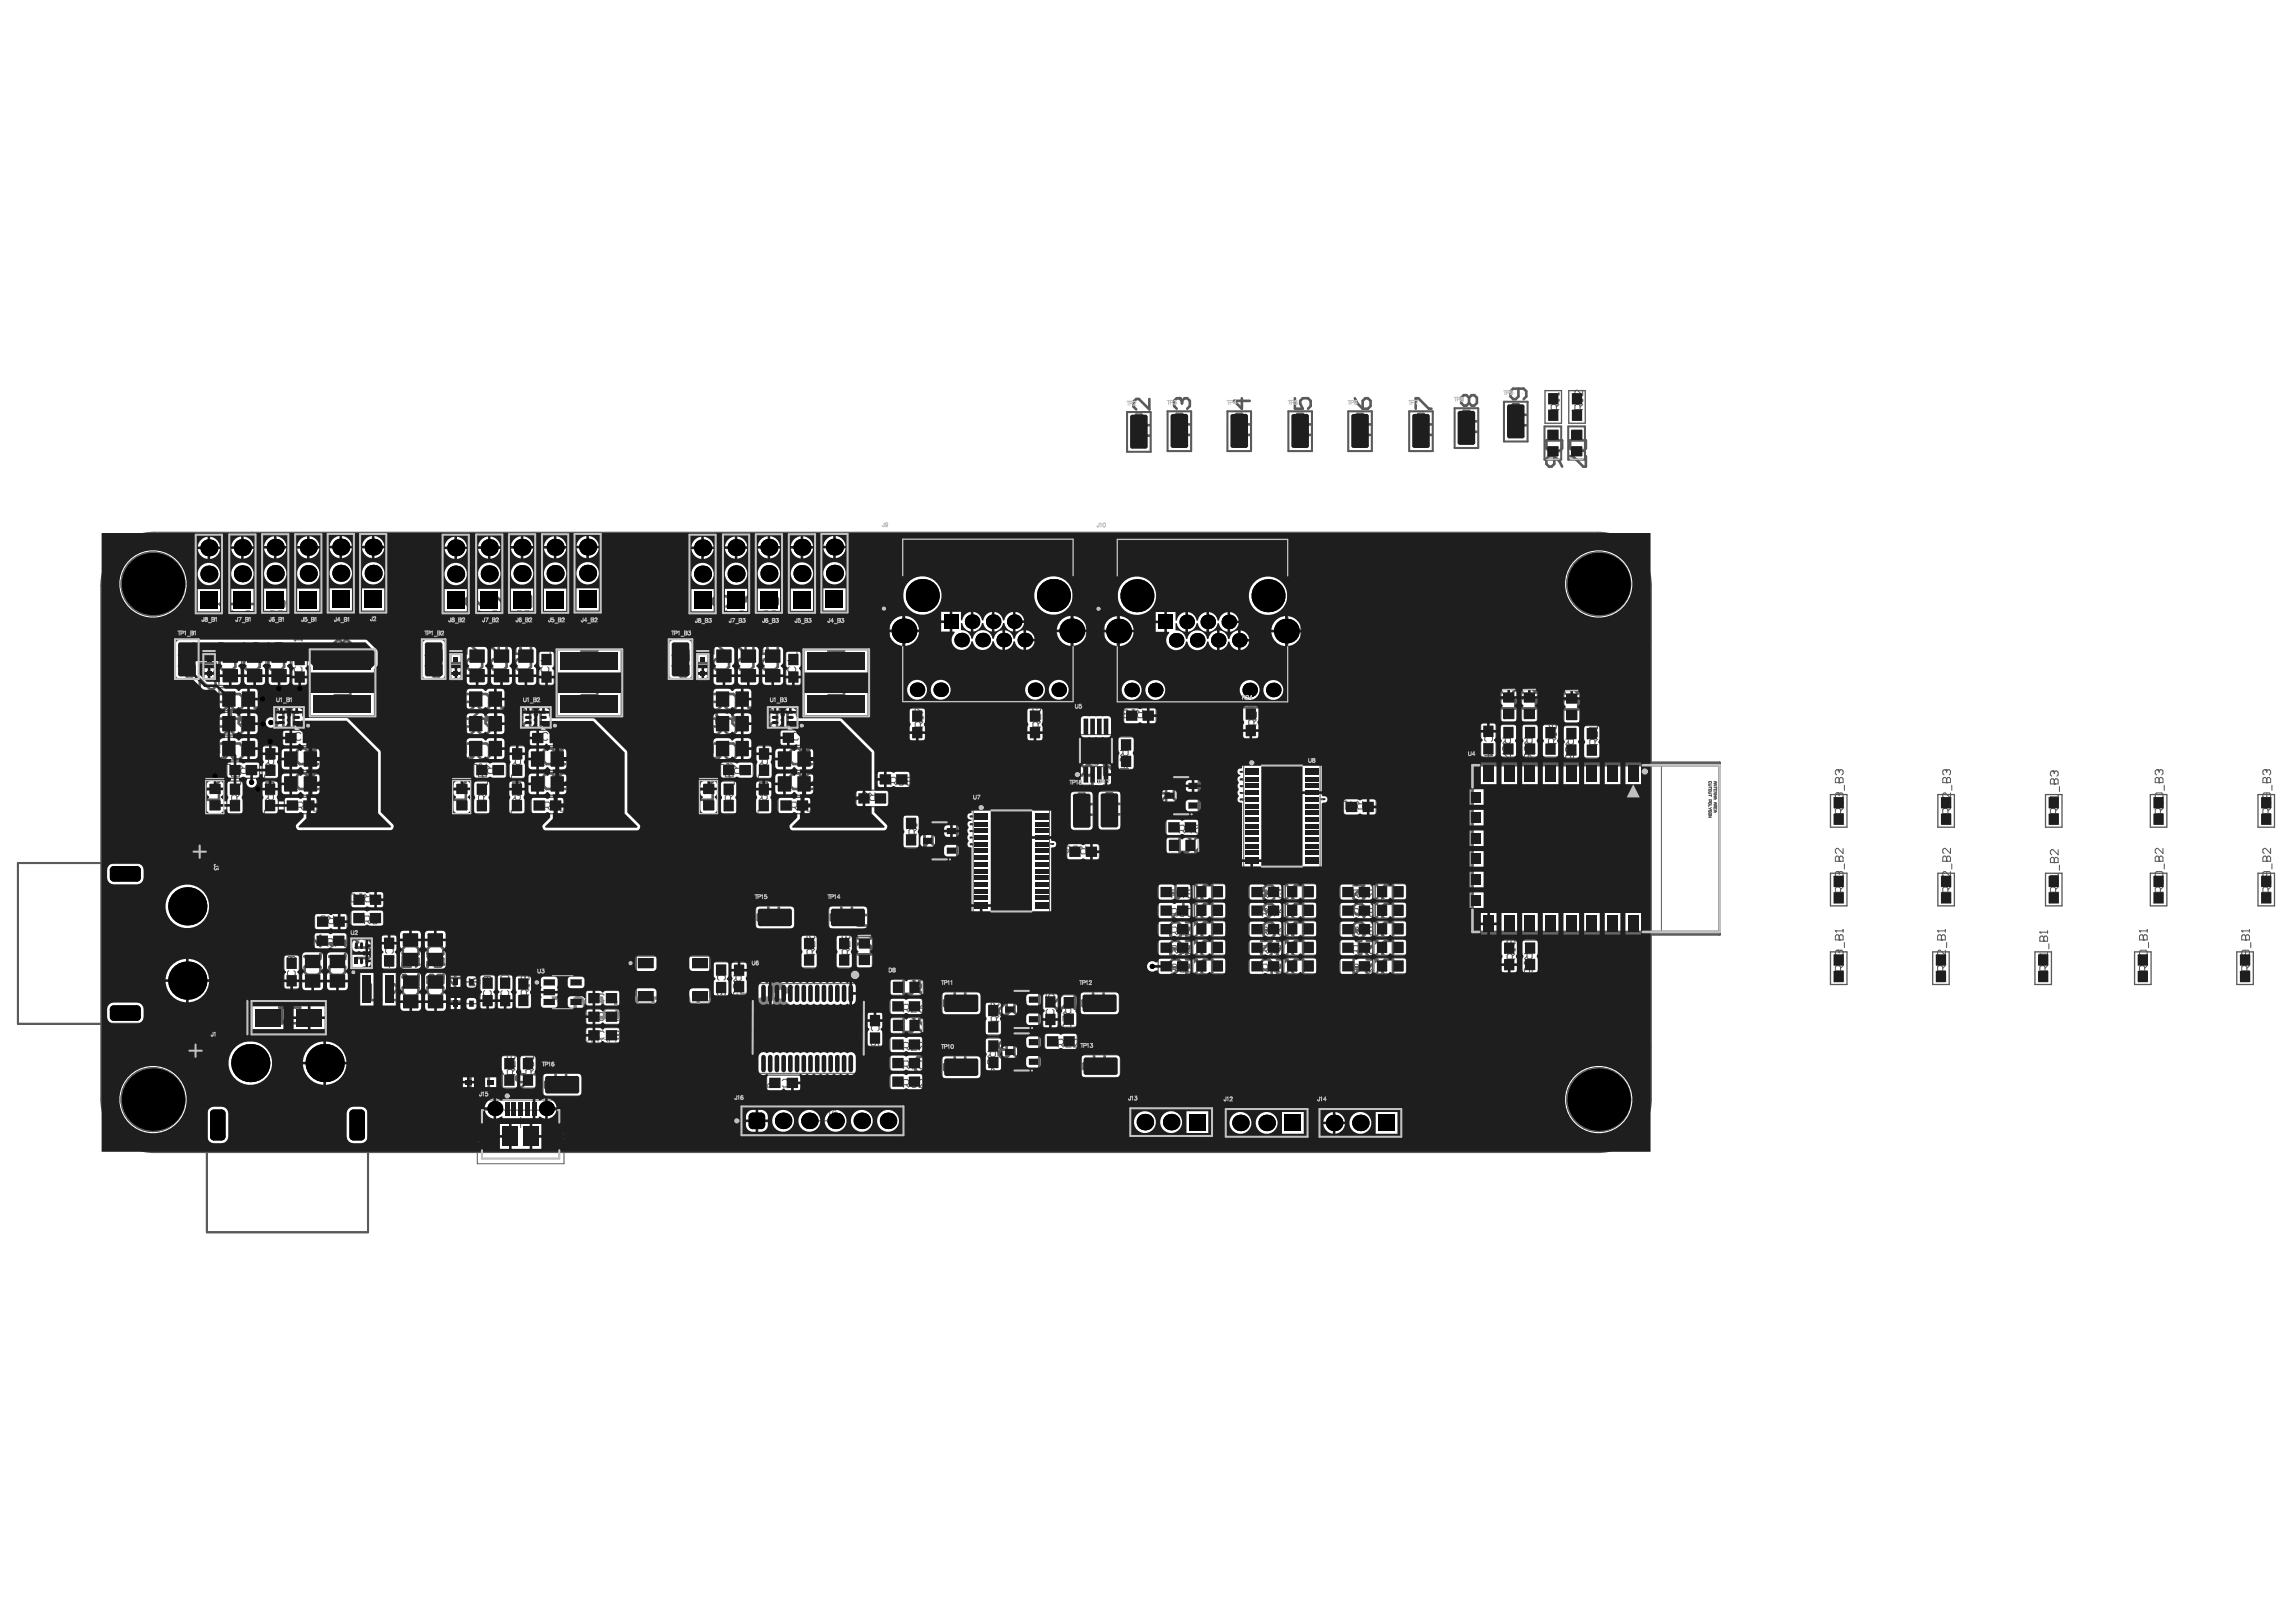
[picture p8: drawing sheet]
<svg xmlns="http://www.w3.org/2000/svg" width="297mm" height="210mm" viewBox="0 0 297 210" stroke-linecap="round" stroke-linejoin="round" font-family="sans-serif">
<g fill="none" stroke="#5a5a5a" stroke-width=".17">
<path d="M199.9 50.5h2.1v4.3h-2.1zM203 50.6h2.1v4.2h-2.1zM116.8 69.8h22v21h-22zM144.5 69.8h22.1v21h-22.1zM28.3 83.6h3v5.1h-3zM28.3 95.4h5.1v2.9h-5.1zM28.3 92.2h5.1v2.9h-5.1zM28.3 89h5.1v2.9h-5.1zM29.4 98.6h4.2v2.1h-4.2zM31.5 83.6h2.9v5.1h-2.9zM33.9 96.5h2.1v4.2h-2.1zM34.6 83.6h3v5.1h-3z"/>
<path d="M36.3 100h5.1v2.9h-5.1zM36.3 96.8h5.1v2.9h-5.1zM36.6 94.5h4.4v2h-4.4zM37.8 84.3h2v4.4h-2zM60.3 83.6h2.9v5.1h-2.9zM60.3 89h5.1v2.9h-5.1zM60.3 92.2h5.1v2.9h-5.1zM60.3 95.4h5.1v2.9h-5.1zM61.3 98.6h4.2v2.1h-4.2zM63.4 83.6h2.9v5.1h-2.9zM65.8 96.5h2.2v4.2h-2.2zM66.6 83.6h2.9v5.1h-2.9z"/>
<path d="M68.3 96.8h5.1v2.9h-5.1zM68.3 100h5.1v2.9h-5.1zM68.5 94.5h4.4v2h-4.4zM69.7 84.3h2v4.4h-2zM92.2 83.6h2.9v5.1h-2.9zM92.2 95.4h5.1v2.9h-5.1zM92.2 92.2h5.1v2.9h-5.1zM92.2 89h5.1v2.9h-5.1zM93.2 98.6h4.2v2.1h-4.2zM95.3 83.6h3v5.1h-3zM97.8 96.5h2.1v4.2h-2.1zM98.5 83.6h2.9v5.1h-2.9z"/>
<path d="M100.2 100h5.1v2.9h-5.1zM100.2 96.8h5.1v2.9h-5.1zM100.9 94.5h4.4v2h-4.4zM101.6 84.3h2v4.4h-2zM113.5 99.8h4.2v2.1h-4.2zM117.6 91.6h2.1v4.2h-2.1zM132.8 91.6h2.2v4.2h-2.2zM144.6 95.4h2.2v4.2h-2.2zM145.4 91.5h4.2v2.2h-4.2zM160.8 91.4h2.1v4.2h-2.1zM191.6 93.6h2v4.4h-2zM194.1 93.8h2.1v4.2h-2.1z"/>
<path d="M196.9 93.8h2.1v4.2h-2.1zM199.5 93.8h2.2v4.2h-2.2zM202.2 93.9h2.2v4.2h-2.2zM204.9 93.9h2.1v4.2h-2.1zM29.3 101.1h2.2v4.2h-2.2zM33.9 101.1h2.1v4.2h-2.1zM36.8 103.2h4.2v2.1h-4.2zM40.7 118.2h4.2v2.1h-4.2zM45.4 115.4h4.2v2.1h-4.2zM45.4 117.7h4.2v2.2h-4.2zM61.3 101.1h2.1v4.2h-2.1zM65.8 101.1h2.1v4.2h-2.1z"/>
<path d="M68.7 103.2h4.2v2.1h-4.2zM93.2 101.1h2.1v4.2h-2.1zM97.7 101.1h2.2v4.2h-2.2zM100.7 103.2h4.2v2.1h-4.2zM110.7 102.3h4.2v2.1h-4.2zM116.8 105.5h2.1v4.2h-2.1zM138 109.2h4.2v2.1h-4.2zM149.8 114.4h4.3v2.1h-4.3zM149.8 116.8h4.3v2.1h-4.3zM149.8 119.2h4.3v2.1h-4.3zM150.8 106h4.3v2.1h-4.3zM161.6 119.2h4.2v2.1h-4.2z"/>
<path d="M161.6 116.8h4.2v2.1h-4.2zM161.6 114.4h4.2v2.1h-4.2zM173.3 119.2h4.3v2.1h-4.3zM173.3 116.8h4.3v2.1h-4.3zM173.3 114.4h4.3v2.1h-4.3zM173.8 103.4h4.2v2.1h-4.2zM236.8 102.8h2.1v4.3h-2.1zM236.8 113h2.1v4.2h-2.1zM250.7 102.8h2.1v4.3h-2.1zM250.7 113h2.1v4.2h-2.1zM264.6 102.8h2.2v4.3h-2.2zM264.6 113h2.2v4.2h-2.2z"/>
<path d="M278.2 102.8h2.1v4.3h-2.1zM278.2 113h2.1v4.2h-2.1zM292.1 102.8h2.2v4.3h-2.2zM292.1 113h2.2v4.2h-2.2zM36.7 123.6h2v4.4h-2zM39 123.2h2.9v5h-2.9zM40.7 120.7h4.2v2.1h-4.2zM42.2 123.2h2.9v5h-2.9zM49.3 121h2v4.4h-2zM51.6 120.4h3v5h-3zM51.7 125.8h2.9v5.1h-2.9zM54.8 120.4h3v5h-3z"/>
<path d="M54.9 125.8h2.9v5.1h-2.9zM62.1 126.2h2v4.4h-2zM64.4 126.2h2v4.4h-2zM64.8 136.6h2.2v4.2h-2.2zM66.6 126.3h2.2v4.2h-2.2zM67.2 136.6h2.2v4.2h-2.2zM75.8 130.6h4.4v2h-4.4zM75.8 133h4.4v2h-4.4zM75.8 128.2h4.4v2h-4.4zM92.3 124.5h2v4.4h-2zM94.6 124.5h2.1v4.2h-2.1zM99.2 139.1h4.4v2h-4.4z"/>
<path d="M103.6 121h2.1v4.3h-2.1zM108.1 121h2.2v4.3h-2.2zM112.2 131h2v4.4h-2zM115.1 134.1h4.3v2.1h-4.3zM115.1 129.2h4.3v2.1h-4.3zM115.1 136.5h4.3v2.1h-4.3zM115.1 138.9h4.3v2.1h-4.3zM127.4 129.7h2.2v4.2h-2.2zM127.4 134.3h2.2v4.3h-2.2zM134.9 128.6h2v4.4h-2zM135.1 133.7h4.3v2.1h-4.3zM137.2 128.7h2.1v4.2h-2.1z"/>
<path d="M149.8 121.6h4.3v2.1h-4.3zM149.8 124h4.3v2.1h-4.3zM161.6 124h4.2v2.1h-4.2zM161.6 121.6h4.2v2.1h-4.2zM173.3 124h4.3v2.1h-4.3zM173.3 121.6h4.3v2.1h-4.3zM194.2 121.6h2.1v4.3h-2.1zM196.9 121.7h2.1v4.2h-2.1zM236.8 123.2h2.1v4.2h-2.1zM250 123.2h2.2v4.2h-2.2zM263.3 123.2h2.1v4.2h-2.1zM276.2 123.2h2.1v4.2h-2.1z"/>
<path d="M289.4 123.2h2.1v4.2h-2.1z"/>
</g>
<g fill="none" stroke="#5a5a5a" stroke-width=".27">
<path d="M145.8 53.3h3.1v5.2h-3.1zM151 53.2h3.1v5.2h-3.1zM158.8 53.2h3.1v5.2h-3.1zM166.7 53.2h3v5.2h-3zM174.4 53.2h3.1v5.2h-3.1zM182.3 53.2h3.1v5.2h-3.1zM188.2 52.8h3v5.2h-3zM194.6 52h3v5.1h-3zM199.8 55.2h2.2v4.3h-2.2zM202.9 55.2h2.2v4.3h-2.2zM115 69.1h25.6v22.4h-25.6zM142.8 69.1h25.6v22.5h-25.6z"/>
<path d="M139.3 92.5h4.9v9.3h-4.9zM194.1 89.2h2.2v4.3h-2.2zM196.8 89.2h2.2v4.3h-2.2zM202.3 89.3h2.1v4.3h-2.1zM2.3 111.7h24.9v20.8h-24.9zM97.7 117.2h5.2v3h-5.2zM107.2 117.2h5.1v3h-5.1zM138.4 102.4h3.1v5.1h-3.1zM142 102.3h3.1v5.2h-3.1zM150.8 108.3h4.3v2.2h-4.3zM154.3 114.3h4.3v2.2h-4.3zM154.3 116.7h4.3v2.2h-4.3z"/>
<path d="M154.3 119.1h4.3v2.2h-4.3zM166.1 114.3h4.3v2.2h-4.3zM166.1 116.7h4.3v2.2h-4.3zM166.1 119.1h4.3v2.2h-4.3zM177.7 114.3h4.3v2.2h-4.3zM177.7 116.7h4.3v2.2h-4.3zM177.7 119.1h4.3v2.2h-4.3zM26.8 134.6h20.8v24.9h-20.8zM46.5 125.8h4.8v4.4h-4.8zM58.2 126.1h1.6v4.6h-1.6zM59.8 139.3h4.5v1.6h-4.5zM70.2 138.9h5.1v3h-5.1z"/>
<path d="M82.2 123.6h9.7v6.3h-9.7zM110.8 121h2.1v4.3h-2.1zM115.1 131.6h4.3v2.2h-4.3zM115.1 126.7h4.3v2.2h-4.3zM121.8 128.3h5.2v3.1h-5.2zM121.8 136.6h5.2v3h-5.2zM139.7 128.3h5.2v3.1h-5.2zM139.9 136.4h5.1v3.1h-5.1zM154.3 123.9h4.3v2.2h-4.3zM154.3 121.5h4.3v2.2h-4.3zM166.1 123.9h4.3v2.2h-4.3zM166.1 121.5h4.3v2.2h-4.3z"/>
<path d="M177.7 123.9h4.3v2.2h-4.3zM177.7 121.5h4.3v2.2h-4.3zM96 143.3h20.8v3.5h-20.8z"/>
<circle cx="114.3" cy="78.8" r=".13"/>
<circle cx="142.1" cy="78.8" r=".13"/>
</g>
<g fill="none" stroke="#5a5a5a" stroke-width=".13">
<path d="M139.7 95.1h4.2v4.1h-4.2zM141.1 97.1h1.4M141.8 96.5v1.3M160.9 98.9h9.9v13.4h-9.9zM214.9 99h7.6v21.7h-7.6zM237.8 99.6h.1M237.8 99.6h-.2l-.2 .2v.3l.2 .2M237.8 99.6l.1 .2M237.9 99.8l.2-.2h.2l.1 .2v.3l-.1 .2M237.9 99.8v.1M251.7 99.6h.1M251.7 99.6h-.2l-.2 .2v.3l.2 .2"/>
<path d="M251.7 99.6l.1 .2M251.8 99.8l.2-.2h.2l.1 .2v.3l-.1 .2M251.8 99.8v.1M265.6 99.8h.1M265.6 99.8h-.2l-.1 .1v.4l.1 .1M265.6 99.8l.2 .1M265.8 99.9l.1-.1h.2l.2 .1v.4l-.2 .1M265.8 99.9v.2M279.2 99.6h.1M279.2 99.6h-.2l-.2 .2v.3l.2 .2M279.2 99.6l.1 .2M279.3 99.8l.2-.2h.2l.1 .2v.3l-.1 .2"/>
<path d="M279.3 99.8v.1M293.1 99.6h.1M293.1 99.6h-.2l-.1 .2v.3l.1 .2M293.1 99.6l.2 .2M293.3 99.8l.1-.2h.2l.2 .2v.3l-.2 .2M293.3 99.8v.1M125.9 104.7h9.9v13.4h-9.9zM130.2 111.4h1.3M130.8 110.7v1.4M165.2 105.6h1.3M165.8 104.9v1.4M206.1 109.8h.7"/>
<path d="M206.5 109.5v.7M221.1 101.9h.3M221.1 102.2h.3v.1l-.3 .1zM221.1 103.9l.3-.1v.2l-.3 .1zM221.1 103.5h.3v.2h-.2v-.2M221.1 105.3l.3-.1v.2h-.3zM221.1 102.9h.3M221.1 104.6h.1M221.1 105.5h.3l-.3 .3h.3M221.1 101.4v-.3l.3 .1v.2M221.2 105v.1l-.1-.1v-.1h.3v.2M221.2 104.6l.2 .2"/>
<path d="M221.4 101.5h-.3v.2h.3M221.4 102.5l-.3 .1v.1h.3M221.4 104.2h-.3v.2M221.4 104.5l-.2 .1M221.4 101.8v.2M221.4 102.8v.3M221.7 101.1h.3l.1 .2-.1 .1h-.3M221.7 101.5h.4l-.4 .2h.4M221.7 102.4v-.2h.4v.2M221.7 104.2h.4v.2h-.2v-.2M221.7 104.8v-.3h.4v.3M221.7 101.9h.4"/>
<path d="M221.7 102.5h.4l-.4 .2h.4M221.7 102.8h.4l-.4 .3h.4M221.7 103.2h.3l.1 .1-.1 .1h-.3M221.7 103.8h.3l.1 .2-.1 .1h-.3M221.7 104.9h.3l.1 .1-.1 .1h-.3M221.9 104.3l-.2 .1M221.9 101.1v.3M221.9 102.2v.1M221.9 103.2v.2M221.9 103.8v.3M221.9 104.5v.1M221.9 104.9v.2"/>
<path d="M222.1 101.8v.2M237.4 100.8l.2-.2h.2l.1 .2 .2-.2h.2l.1 .2v.5h-1zM237.4 111l.2-.2h.2l.1 .2 .2-.2h.2l.1 .2v.5h-1zM237.4 103.6l.2 .3 .3 .4M237.4 113.8l.2 .3 .3 .4M237.8 102.6h.1M237.8 112.8h.1M237.8 102.6h-.2l-.2 .2v.3l.2 .2M237.8 112.8h-.2l-.2 .2v.3l.2 .2M237.8 102.6l.1 .2M237.8 112.8l.1 .2M237.9 101.3h.1"/>
<path d="M237.9 111.5h.1M237.9 103.8l.2-.2h.2l.1 .2v.3l-.1 .2h-.4zM237.9 102.8l.2-.2h.2l.1 .2v.3l-.1 .2M237.9 113l.2-.2h.2l.1 .2v.3l-.1 .2M237.9 114l.2-.2h.2l.1 .2v.3l-.1 .2h-.4zM237.9 100.8v.5M237.9 102.8v.1M237.9 111v.5M237.9 113v.1M238.1 105.3v-.5l-.2-.2h-.3l-.2 .2v.5h1M238.1 115.5v-.5l-.2-.2h-.3l-.2 .2v.5h1M238.4 109.8v.7l-.6-.7h-.2l-.2 .2v.3l.2 .2"/>
<path d="M238.4 104.6l-.3 .4M238.4 114.8l-.3 .3M238.6 101.6v.7M238.6 111.8v.7M251.3 100.8l.2-.2h.2l.1 .2 .2-.2h.2l.1 .2v.5h-1zM251.3 111l.2-.2h.2l.1 .2 .2-.2h.2l.1 .2v.5h-1zM251.3 103.6l.2 .3 .3 .4M251.3 113.8l.2 .3 .3 .4M251.8 101.3h.1M251.8 111.5h.1M251.8 103.8l.2-.2h.2l.1 .2v.3l-.1 .2h-.4zM251.8 114l.2-.2h.2l.1 .2v.3l-.1 .2h-.4z"/>
<path d="M251.8 100.8v.5M251.8 111v.5M252 105.3v-.5l-.2-.2h-.3l-.2 .2v.5h1M252 115.5v-.5l-.2-.2h-.3l-.2 .2v.5h1M252.3 109.8v.7l-.6-.7h-.2l-.2 .2v.3l.2 .2M252.3 102.6v.7l-.6-.7h-.2l-.2 .2v.3l.2 .2M252.3 112.8v.7l-.6-.7h-.2l-.2 .2v.3l.2 .2M252.3 104.6l-.3 .4M252.3 114.8l-.3 .3M252.5 101.6v.7M252.5 111.8v.7M265.3 103.1h.1"/>
<path d="M265.3 113.3h.1M265.3 100.9l.1-.1h.2l.2 .1 .1-.1h.2l.2 .1v.5h-1zM265.3 111.1l.1-.1h.2l.2 .1 .1-.1h.2l.2 .1v.5h-1zM265.3 103.6l.1 .3 .4 .4M265.3 103.1h1M265.3 103.1l.1 .2M265.3 113.8l.1 .3 .4 .4M265.3 113.3h1M265.3 113.3l.1 .2M265.8 101.4h.1M265.8 111.6h.1M265.8 103.8l.1-.2h.2l.2 .2v.3l-.2 .2h-.3z"/>
<path d="M265.8 114l.1-.2h.2l.2 .2v.3l-.2 .2h-.3zM265.8 100.9v.5M265.8 111.1v.5M265.9 105.3v-.5l-.1-.2h-.4l-.1 .2v.5h1M265.9 115.5v-.5l-.1-.2h-.4l-.1 .2v.5h1M266.3 110v.6l-.7-.6h-.2l-.1 .1v.4l.1 .1M266.3 104.6l-.4 .4M266.3 102.9v.4M266.3 113.1v.4M266.3 114.8l-.4 .3M266.4 101.8v.6M266.4 112v.6"/>
<path d="M278.8 102.8l.2-.2h.7l.1 .2v.3l-.1 .2h-.7l-.2-.2zM278.8 100.8l.2-.2h.2l.1 .2 .2-.2h.2l.1 .2v.5h-1zM278.8 111l.2-.2h.2l.1 .2 .2-.2h.2l.1 .2v.5h-1zM278.8 113l.2-.2h.7l.1 .2v.3l-.1 .2h-.7l-.2-.2zM278.8 103.6l.2 .3 .3 .4M278.8 113.8l.2 .3 .3 .4M279.3 101.3h.1M279.3 111.5h.1M279.3 103.8l.2-.2h.2l.1 .2v.3l-.1 .2h-.4zM279.3 114l.2-.2h.2l.1 .2v.3l-.1 .2h-.4zM279.3 100.8v.5M279.3 111v.5"/>
<path d="M279.5 105.3v-.5l-.2-.2h-.3l-.2 .2v.5h1M279.5 115.5v-.5l-.2-.2h-.3l-.2 .2v.5h1M279.8 109.8v.7l-.6-.7h-.2l-.2 .2v.3l.2 .2M279.8 104.6l-.3 .4M279.8 114.8l-.3 .3M280 101.6v.7M280 111.8v.7M292.8 100.8l.1-.2h.2l.2 .2 .1-.2h.2l.2 .2v.5h-1zM292.8 103.6v.7h.5l-.2-.4v-.1l.2-.2h.3l.2 .2v.3l-.2 .2M292.8 111l.1-.2h.2l.2 .2 .1-.2h.2l.2 .2v.5h-1zM292.8 113.8v.7h.5l-.2-.4v-.1l.2-.2h.3l.2 .2v.3l-.2 .2M293.3 101.3h.1"/>
<path d="M293.3 111.5h.1M293.3 102.6v.5l-.2 .2h-.2l-.1-.2v-.3l.1-.2h.7l.2 .2v.3l-.2 .2M293.3 112.8v.5l-.2 .2h-.2l-.1-.2v-.3l.1-.2h.7l.2 .2v.3l-.2 .2M293.3 100.8v.5M293.3 111v.5M293.4 105.3v-.5l-.1-.2h-.4l-.1 .2v.5h1M293.4 115.5v-.5l-.1-.2h-.4l-.1 .2v.5h1M293.8 109.8v.7l-.7-.7h-.2l-.1 .2v.3l.1 .2M293.8 104.6l-.4 .4M293.8 114.8l-.4 .3M293.9 101.6v.7M293.9 111.8v.7"/>
<path d="M60.2 127.1h1.6v2.8h-1.6zM72.1 126.3h1.4M72.1 130.5h1.4M73.9 128v.8M97.3 127.3h14.2v11.6h-14.2zM103.8 133.1h1.3M104.4 132.4v1.4M237.4 120.5h.1M237.4 121.1l.2-.1h.2l.1 .1 .2-.1h.2l.1 .1v.5h-1zM237.4 120.5h1M237.4 124l.2 .3 .3 .3M237.4 120.5l.2 .1"/>
<path d="M237.8 123h.1M237.8 123h-.2l-.2 .1v.4l.2 .1M237.8 123l.1 .1M237.9 121.6h.1M237.9 123.1l.2-.1h.2l.1 .1v.4l-.1 .1M237.9 124.1l.2-.1h.2l.1 .1v.4l-.1 .1h-.4zM237.9 121.1v.5M237.9 123.1v.2M238.1 125.6v-.5l-.2-.1h-.3l-.2 .1v.5h1M238.4 120.3v.3M238.4 125l-.3 .3M238.6 122v.6"/>
<path d="M250.7 120.5h.1M250.7 121.1l.1-.1h.2l.2 .1 .1-.1h.2l.2 .1v.5h-1zM250.7 120.5h1M250.7 124l.1 .3 .4 .3M250.7 120.5l.1 .1M251.2 121.6h.1M251.2 124.1l.1-.1h.2l.2 .1v.4l-.2 .1h-.3zM251.2 121.1v.5M251.3 125.6v-.5l-.1-.1h-.4l-.1 .1v.5h1M251.7 123v.6l-.7-.6h-.2l-.1 .1v.4l.1 .1M251.7 125l-.4 .3M251.7 120.3v.3"/>
<path d="M251.8 122v.6M263.9 123.5h.1M263.9 120.6h.1M263.9 121.3l.2-.2h.1l.2 .2 .2-.2h.1l.2 .2v.5h-1zM263.9 124l.2 .3 .3 .3M263.9 123.5h1M263.9 123.5l.2 .1M263.9 120.6h1M263.9 120.6l.2 .2M264.4 121.8h.1M264.4 124.1l.2-.1h.1l.2 .1v.4l-.2 .1h-.3zM264.4 121.3v.5"/>
<path d="M264.6 125.6v-.5l-.2-.1h-.3l-.2 .1v.5h1M264.9 125l-.3 .3M264.9 120.5v.3M264.9 123.3v.3M265.1 122.1v.7M276.8 120.5h.1M276.8 124l.2 .3 .3 .3M276.8 123.1l.2-.1h.6l.2 .1v.4l-.2 .1h-.6l-.2-.1zM276.8 121.1l.2-.1h.1l.2 .1 .2-.1h.1l.2 .1v.5h-1zM276.8 120.5h1M276.8 120.5l.2 .1M277.3 121.6h.1"/>
<path d="M277.3 124.1l.2-.1h.1l.2 .1v.4l-.2 .1h-.3zM277.3 121.1v.5M277.5 125.6v-.5l-.2-.1h-.3l-.2 .1v.5h1M277.8 125l-.3 .3M277.8 120.3v.3M278 122v.6M290 120.5h.1M290 124v.6h.5l-.2-.3v-.2l.2-.1h.4l.1 .1v.4l-.1 .1M290 121.1l.2-.1h.1l.2 .1 .2-.1h.2l.1 .1v.5h-1zM290 120.5h1M290 120.5l.2 .1M290.5 121.6h.1"/>
<path d="M290.5 123v.5l-.2 .1h-.1l-.2-.1v-.4l.2-.1h.7l.1 .1v.4l-.1 .1M290.5 121.1v.5M290.7 125.6v-.5l-.2-.1h-.3l-.2 .1v.5h1M291 125l-.3 .3M291 120.3v.3M291.2 122v.6M61.7 142.4h11.3v8.2h-11.3zM62.4 143.7h10v6.2h-10zM66.7 145.3h1.3M67.4 144.6v1.3M146 143.2h11.1v4.1h-11.1zM150.8 145.2h1.4"/>
<path d="M151.5 144.5v1.4M158.3 143.3h11.1v4.1h-11.1zM163.2 145.3h1.3M163.9 144.6v1.4M170.4 143.3h11.2v4.1h-11.2zM175.3 145.3h1.4M176 144.6v1.4"/>
</g>
<path d="M190.1 98.7h32.4v22.2h-32.4zM222.5 99h-32v21.6h32M119.6 106.3h4.3v5.1h-4.3zM150.9 100.5h4.2v5.1h-4.2zM60.9 139h1l.3 .3v1.4l-.3 .3h-1zM63.2 139v2M130.2 133.6h4.3v5.1h-4.3zM130.2 128.1h4.3v5.1h-4.3zM62.9 141h.7" fill="none" stroke="#5a5a5a" stroke-width=".34"/>
<g fill="none" stroke="#5a5a5a" stroke-width=".4">
<circle cx="19.8" cy="75.6" r="4"/>
<circle cx="206.8" cy="75.6" r="4"/>
<circle cx="19.8" cy="142.3" r="4"/>
<circle cx="206.8" cy="142.3" r="4"/>
</g>
<circle cx="63.2" cy="139" r=".17" fill="#5a5a5a"/>
<path d="M63.2 139l-.3 .3M64.9 139v2M64.6 141h.7" fill="none" stroke="#5a5a5a" stroke-width=".34"/>
<circle cx="64.9" cy="139" r=".17" fill="#5a5a5a"/>
<g fill="none" stroke="#5a5a5a" stroke-width=".34">
<path d="M64.9 139l-.3 .3M151.4 124.5l.3-.3h.7l.4 .3v.7h-1.1l-.3-.4zM151.4 123.1v.4l.3 .3h.7l.4-.3M152.8 125.2l-.7 .7-.7 .3M153.4 124.2h1.4l-1.4 1.3v.4l.4 .3h.7l.3-.3M153.4 121.8h1.4l-1.4 1.3v.4l.4 .3h.7l.3-.3M155.5 122.1l.3-.3h1v2h-1l-.3-.3zM155.5 124.5l.3-.3h1v2h-1l-.3-.3zM164.5 124.5l-.3-.3h-.7l-.3 .3v.7l.3 .3h.3l.7-.3v1h-1.3M165.2 124.2h1.3l-1.3 1.3v.4l.3 .3h.7l.3-.3M167.2 124.5l.4-.3h1v2h-1l-.4-.3zM175.1 124.2v2l1-1h-1.3"/>
<path d="M176.8 124.2h1.4l-1.4 1.3v.4l.4 .3h.6l.4-.3M178.9 124.5l.3-.3h1v2h-1l-.3-.3z"/>
</g>
<path d="M60.7 128.2l.3-.2h.9l.2 .2v.7h-1.4zM60.7 126.6v.9h.7l-.2-.4v-.2l.2-.3h.5l.2 .3v.4l-.2 .2" fill="none" stroke="#5a5a5a" stroke-width=".2"/>
<g fill="none" stroke="#5a5a5a" stroke-width=".13">
<path d="M62.5 127.7h.1M62.5 127.7h1M62.5 127.7l.2 .2M62.7 128.2l-.2 .2v.3l.2 .2h.7l.1-.2v-.3l-.1-.2M63 126.4v.5l-.1 .1h-.2l-.2-.1v-.4l.2-.1h.7l.1 .1v.4l-.1 .1M63.5 127.5v.4M64.8 126.4l.2-.2h.6l.2 .2v.3l-.2 .2h-.6l-.2-.2zM65 128.2l-.2 .2v.3l.2 .2h.6l.2-.2v-.3l-.2-.2M65.8 127.2v.7l-.7-.7h-.1l-.2 .2v.3l.2 .2M67.4 127.6h.1M67.4 127.6l.2 .1M67.4 127.6h1"/>
<path d="M67.8 126.2h.1M67.8 126.2h-.2l-.2 .2v.3l.2 .2M67.8 126.2l.1 .2M67.9 126.4l.2-.2h.2l.1 .2v.3l-.1 .2M67.9 126.4v.2M68.1 128.7v-.5l-.2-.1h-.3l-.2 .1v.5h1M68.4 128.1l-.3 .3M68.4 127.4v.3"/>
</g>
<circle cx="151.4" cy="123.1" r=".17" fill="#5a5a5a"/>
<path d="M151.7 122.8l-.3 .3M151.7 122.8h.4M152.8 122.1l-.4-.3h-.7l-.3 .3v.3l.3 .4M163.2 121.8h1.3l-1.3 1.3v.4l.3 .3h.7l.3-.3M165.2 121.8h1.3l-1.3 1.3v.4l.3 .3h.7l.3-.3M167.2 122.1l.4-.3h1v2h-1l-.4-.3zM175.5 121.8h.6M175.8 121.8v2M176.8 121.8h1.4l-1.4 1.3v.4l.4 .3h.6l.4-.3M178.9 122.1l.3-.3h1v2h-1l-.3-.3z" fill="none" stroke="#5a5a5a" stroke-width=".34"/>
<circle cx="175.8" cy="123.8" r=".17" fill="#5a5a5a"/>
<path d="M151.4 119.7l.3-.3h.7l.4 .3v1.4l-.4 .3h-.7l-.3-.3zM153.4 119.4h1.4l-1.4 1.3v.4l.4 .3h.7l.3-.3M155.5 119.7l.3-.3h1v2h-1l-.3-.3zM165.9 119.4h.6M166.2 119.4v2M167.2 119.7l.4-.3h1v2h-1l-.4-.3zM176.1 123.5l-.3 .3" fill="none" stroke="#5a5a5a" stroke-width=".34"/>
<circle cx="166.2" cy="121.4" r=".17" fill="#5a5a5a"/>
<path d="M164.9 119.7l-.4-.3h-.7l-.3 .3v1.4l.3 .3h.7l.4-.3v-.4l-.4-.3h-1M177.5 119.4h.7M177.8 119.4v2M178.9 119.7l.3-.3h1v2h-1l-.3-.3zM166.5 121.1l-.3 .3" fill="none" stroke="#5a5a5a" stroke-width=".34"/>
<circle cx="177.8" cy="121.4" r=".17" fill="#5a5a5a"/>
<path d="M154.1 117h.7M154.5 117v2M155.5 117.3l.3-.3h1v2h-1l-.3-.4zM175.5 120.4l-.4 .3v.4l.4 .3h.6l.4-.3v-.4l-.4-.3M175.5 120.4l-.4-.4v-.3l.4-.3h.6l.4 .3v.3l-.4 .4M175.5 120.4h.6M178.2 121.1l-.4 .3" fill="none" stroke="#5a5a5a" stroke-width=".34"/>
<circle cx="154.5" cy="119" r=".17" fill="#5a5a5a"/>
<path d="M153.1 117v.3l-1.4 1.3v.4h1.4M154.8 118.6l-.3 .4M165.9 117h.6M166.2 117v2M167.2 117.3l.4-.3h1v2h-1l-.4-.4z" fill="none" stroke="#5a5a5a" stroke-width=".34"/>
<circle cx="166.2" cy="119" r=".17" fill="#5a5a5a"/>
<path d="M163.5 117.3l.3-.3h.7l.4 .3v.7h-1.1l-.3-.4zM164.9 118l-.7 .6-.7 .4M166.5 118.6l-.3 .4M177.5 117h.7M177.8 117v2M178.9 117.3l.3-.3h1v2h-1l-.3-.4z" fill="none" stroke="#5a5a5a" stroke-width=".34"/>
<circle cx="177.8" cy="119" r=".17" fill="#5a5a5a"/>
<path d="M154.1 114.6h.7M154.5 114.6v2M155.5 114.9l.3-.3h1v2h-1l-.3-.4zM176.5 117.3l-.4-.3h-.6l-.4 .3v.7l.4 .3h.3l.7-.3v1h-1.4M178.2 118.6l-.4 .4" fill="none" stroke="#5a5a5a" stroke-width=".34"/>
<circle cx="154.5" cy="116.6" r=".17" fill="#5a5a5a"/>
<path d="M152.1 114.6v2l1-1h-1.4M154.8 116.2l-.3 .4M165.9 114.6h.6M166.2 114.6v2M167.2 114.9l.4-.3h1v2h-1l-.4-.4z" fill="none" stroke="#5a5a5a" stroke-width=".34"/>
<circle cx="166.2" cy="116.6" r=".17" fill="#5a5a5a"/>
<path d="M163.5 115.9v.3l.3 .4h.7l.4-.4M166.5 116.2l-.3 .4" fill="none" stroke="#5a5a5a" stroke-width=".34"/>
<circle cx="163.5" cy="115.9" r=".17" fill="#5a5a5a"/>
<path d="M163.8 115.6l-.3 .3M163.8 115.6h.4M164.9 114.9l-.4-.3h-.7l-.3 .3v.3l.3 .4M177.5 114.6h.7M177.8 114.6v2M178.9 114.9l.3-.3h1v2h-1l-.3-.4z" fill="none" stroke="#5a5a5a" stroke-width=".34"/>
<circle cx="177.8" cy="116.6" r=".17" fill="#5a5a5a"/>
<path d="M150.2 101.7v2l1-1h-1.4M151.9 102l.3-.3h.7l.3 .3v1.3l-.3 .4h-.7l-.3-.4zM151.9 101.7l.7 .6M152.6 108.2h1l.4 .4v1.3l-.4 .3h-1zM154.6 108.6l.4-.4h.7l.3 .4v.3l-1.4 1.3h1.4M156.7 108.2h1.3v.4l-1.3 1.3v.3M175.1 114.6h1.4l-1.4 1.3v.3l.4 .4h.6l.4-.4M178.2 116.2l-.4 .4M14.9 126.3v.6M14.9 126.6h1.7l.3 .3v.4l-.3 .3M15.6 124.2h-.3l-.4 .4v.7l.4 .3" fill="none" stroke="#5a5a5a" stroke-width=".34"/>
<g fill="none" stroke="#5a5a5a" stroke-width=".13">
<path d="M151.6 115.8h.5l.2-.1v-.4l-.2-.1h-.5v1M151.6 118.2h.5l.2-.1v-.4l-.2-.1h-.5v1M151.9 115.8l.4 .4M151.9 118.2l.4 .4M152.6 107.5h.5l.2-.2v-.3l-.2-.2h-.5v1M152.9 107.5l.4 .3M153.3 117.6h-.7v.5l.5-.2 .2 .2v.3l-.2 .2h-.3l-.2-.2M153.3 120h-.7v.5l.3-.2h.2l.2 .2v.3l-.2 .2h-.3l-.2-.2M153.3 115.7h-.7l.5-.5v1M153.6 117.7l.2-.1h.3l.2 .1v.7l-.2 .2h-.3l-.2-.2zM153.8 120h.1M153.8 120v1"/>
<path d="M153.8 120l-.2 .1M154.3 115.7h-.5l-.2-.2v-.2l.2-.1h.3l.2 .1v.7l-.2 .2h-.3l-.2-.2M154.3 107.3h-.7l.5-.5v1M155.3 106.8h-.7v.5l.3-.2h.2l.2 .2v.3l-.2 .2h-.3l-.2-.2M163.4 118.2h.5l.1-.1v-.4l-.1-.1h-.5v1M163.4 115.8h.5l.1-.1v-.4l-.1-.1h-.5v1M163.7 118.2l.3 .4M163.7 115.8l.3 .4M165 115.7h-.6l.5-.5v1M165 118.1h-.6l.5-.5v1M165.4 115.3l.1-.1h.4l.1 .1v.2M165.7 115.7h.2"/>
<path d="M165.9 115.7l.1 .1v.2l-.1 .2h-.4l-.1-.2M166 115.5h.1M166 120l-.3 .1-.3 .4M166 118.1h-.6l.5-.5v1M166 115.5l-.1 .2M175.1 118.2h.5l.2-.1v-.4l-.2-.1h-.5v1M175.1 115.8h.5l.2-.1v-.4l-.2-.1h-.5v1M175.5 118.2l.3 .4M175.5 115.8l.3 .4M176.1 117.7l.2-.1h.3l.2 .1v.2M176.1 115.3l.2-.1h.3l.2 .1v.2M176.5 115.7h.1"/>
<path d="M176.5 118.1h.1M176.6 118.1l.2 .1v.2l-.2 .2h-.3l-.2-.2M176.6 115.7l.2 .1v.2l-.2 .2h-.3l-.2-.2M176.8 117.9h.1M176.8 115.5h.1M176.8 117.9l-.2 .2M176.8 115.5l-.2 .2M177.1 115.2h.7v.1l-.7 .7v.2M177.3 118.1l-.2-.2v-.2l.2-.1h.3l.2 .1v.2l-.2 .2M177.3 118.1l-.2 .1v.2l.2 .2h.3l.2-.2v-.2l-.2-.1M177.3 118.1h.3M151.6 120.6h.5l.2-.1v-.4l-.2-.1h-.5v1"/>
<path d="M151.6 123h.5l.2-.1v-.4l-.2-.1h-.5v1M151.6 125.4h.5l.2-.1v-.4l-.2-.1h-.5v1M151.9 125.4l.4 .4M151.9 123l.4 .4M151.9 120.6l.4 .4M153.3 124.8h-.7v.5l.3-.2h.2l.2 .2v.3l-.2 .2h-.3l-.2-.2M153.3 122.4h-.7v.5l.3-.2h.2l.2 .2v.3l-.2 .2h-.3l-.2-.2M153.6 124.9l.2-.1h.3l.2 .1v.2M153.6 122.5l.2-.1h.3l.2 .1v.2l-.7 .7h.7M153.6 121h.3M153.9 125.3h.2M154.1 125.3l.2 .1v.2l-.2 .2h-.3l-.2-.2"/>
<path d="M154.3 125.1h.1M154.3 125.1l-.2 .2M163.4 125.4h.5l.1-.1v-.4l-.1-.1h-.5v1M163.4 123h.5l.1-.1v-.4l-.1-.1h-.5v1M163.4 120.6h.5l.1-.1v-.4l-.1-.1h-.5v1M163.7 125.4l.3 .4M163.7 123l.3 .4M163.7 120.6l.3 .4M165 125.3h-.6l.5-.5v1M165 120.5h-.6l.5-.5v1M165 122.9h-.6l.5-.5v1M165.4 122.4h.6v.1l-.6 .7v.2"/>
<path d="M165.4 120.5h.5l.1 .1v.2l-.1 .2h-.4l-.1-.2zM165.5 125.3l-.1-.2v-.2l.1-.1h.4l.1 .1v.2l-.1 .2M165.5 125.3l-.1 .1v.2l.1 .2h.4l.1-.2v-.2l-.1-.1M165.5 125.3h.4M175.1 125.4h.5l.2-.1v-.4l-.2-.1h-.5v1M175.1 123h.5l.2-.1v-.4l-.2-.1h-.5v1M175.1 120.6h.5l.2-.1v-.4l-.2-.1h-.5v1M175.5 125.4l.3 .4M175.5 123l.3 .4M175.5 120.6l.3 .4M176.1 120.1l.2-.1h.3l.2 .1v.2M176.5 120.5h.1"/>
<path d="M176.6 120.5l.2 .1v.2l-.2 .2h-.3l-.2-.2M176.8 120.3h.1M176.8 125.3h-.7l.5-.5v1M176.8 122.9h-.7l.5-.5v1M176.8 120.3l-.2 .2M177.1 124.9l.2-.1h.3l.2 .1v.2l-.7 .7h.7M177.1 122.5l.2-.1h.3l.2 .1v.7l-.2 .2h-.3l-.2-.2zM177.8 120.5h-.5l-.2-.2v-.2l.2-.1h.3l.2 .1v.7l-.2 .2h-.3l-.2-.2"/>
</g>
<circle cx="15.6" cy="124.2" r=".17" fill="#5a5a5a"/>
<path d="M15.6 124.2l.3 .4M15.9 124.6v.3M15.9 124.6l.4-.4h.3l.3 .4v.7l-.3 .3M40 144.9h.7M40.4 144.9v2M41.4 146.9h.7M42.7 145.2l-.3-.3h-.3l-.4 .3v1.7" fill="none" stroke="#5a5a5a" stroke-width=".34"/>
<circle cx="40.4" cy="146.9" r=".17" fill="#5a5a5a"/>
<path d="M194 90.7l.3-.4h1.4l.3 .4v1h-2zM194.7 88.3h-.4l-.3 .3v.7l.3 .3M46 122.6h1.7l.3 .4v.6l-.3 .4h-1.7M48 120.6v1.3l-1.3-1.3h-.4l-.3 .3v.7l.3 .3M40.7 146.5l-.3 .4" fill="none" stroke="#5a5a5a" stroke-width=".34"/>
<g fill="none" stroke="#5a5a5a" stroke-width=".13">
<path d="M194.4 95.5h1v.5l-.2 .2h-.3l-.2-.2v-.5M194.4 97.5h.2l.6 .7h.2v-.7M194.6 96.5l-.2 .2v.3l.2 .2h.3l.2-.2-.2-.5h.5v.7M194.7 95.9l-.3 .3M197.2 95.5h1v.5l-.1 .2h-.4l-.1-.2v-.5M197.2 97.7l.2-.2h.3v.5l-.1 .2h-.2l-.2-.2zM197.4 96.5l-.2 .2v.3l.2 .2h.3l.2-.2-.2-.5h.5v.7M197.6 95.9l-.4 .3M197.7 97.5l.4 .4 .1 .3M202.6 95.7h1v.5l-.2 .1h-.3l-.2-.1v-.5M202.7 96.7l-.1 .1v.4l.1 .1h.4l.1-.1-.1-.5h.5v.6M202.7 97.7l-.1 .1v.4l.1 .1h.4l.1-.1-.1-.5h.5v.6"/>
<path d="M202.9 96l-.3 .3M110.7 102.6v1l.5-.5h-.7M112.2 102.8l-.2-.2h-.3l-.2 .2v.3l.2 .2 .5-.2v.5h-.7M112.5 102.6l.3 .3M113.2 102.6v1h-.5l-.2-.2v-.3l.2-.2h.5M115.3 101.3h.5l.1-.2v-.3l-.1-.2h-.5v1M115.6 101.3l.3 .3M116.9 100.6h-.6v.5l.3-.2h.2l.1 .2v.3l-.1 .2h-.4l-.1-.2M117.4 101.1l-.1-.2v-.1l.1-.2h.4l.1 .2v.1l-.1 .2M117.4 101.1l-.1 .2v.1l.1 .2h.4l.1-.2v-.1l-.1-.2M117.4 101.1h.4M72.5 129.7h.6l.1 .1v.2l-.1 .1h-.6"/>
<path d="M72.7 129h.1M72.7 129l-.2 .1v.3l.1 .1M72.7 129l.2 .1M72.9 129.1l.1-.1 .2 .1v.3l-.1 .1M72.9 129.1v.1"/>
</g>
<circle cx="194.7" cy="88.3" r=".17" fill="#5a5a5a"/>
<g fill="none" stroke="#5a5a5a" stroke-width=".34">
<path d="M203.7 76.8v-2l.7 .7 .7-.7v2M205.7 75.1l.4-.3h.6l.4 .3v.4M194 86.6l.3-.4h1.4l.3 .4v.7l-.3 .3h-1.4l-.3-.3zM194.7 88.3l.3 .3M195 88.6v.4M195 88.6l.4-.3h.3l.3 .3v.7l-.3 .3M196.7 90.7l.3-.4h1.4l.3 .4v1h-2zM197.7 86.2v1.1l-.4 .3h-.3l-.3-.3v-.7l.3-.4h1.4l.3 .4v.7l-.3 .3M198.7 88.3v1.3l-1.4-1.3h-.3l-.3 .3v.7l.3 .3M202.1 90.8l.4-.4h1.3l.4 .4v1h-2.1zM203.2 86.7l.3-.3h.3l.4 .3v.7l-.4 .3h-.3l-.3-.3M203.2 86.7l-.4-.3h-.3l-.4 .3v.7l.4 .3h.3l.4-.3"/>
<path d="M203.2 86.7v.7M204.2 88.4v1.4l-1.4-1.4h-.3l-.4 .4v.6l.4 .4M203.7 143.6v-2.1l.7 .7 .7-.7v2.1M207.1 142.5h-1.4l1-1v2.1"/>
</g>
<g fill="none" stroke="#5a5a5a" stroke-width=".13">
<path d="M118.4 92.9h.1M118.4 92.2v-.6h.2l.6 .6h.2M118.4 92.9l.2 .2M118.4 92.9h1M119.1 94.1v-.5l-.2-.2h-.3l-.2 .2v.5h1M119.4 93.4l-.3 .3M119.4 92.7v.4M134 91.4h.1M134 91.4h-.2l-.2 .2v.3l.2 .2M134 91.4l.1 .2M134.1 91.6l.2-.2h.2l.1 .2v.3l-.1 .2M134.1 91.6v.1"/>
<path d="M134.3 94.1v-.5l-.2-.2h-.3l-.2 .2v.5h1M134.6 92.4v.7l-.6-.7h-.2l-.2 .2v.3l.2 .2M134.6 93.4l-.3 .3M141.2 98.4h.8l.1 .1v.3l-.1 .2h-.8M141.2 97.4v.7h.5l-.2-.3v-.2l.2-.2h.3l.1 .2v.3l-.1 .2M144.9 97.1h1.1v.5l-.2 .2h-.4l-.1-.2v-.5M144.9 98.1v.4M144.9 98.3h1.1M144.9 99.5h1.1l-.6-.5v.6M145.3 97.5l-.4 .3M145.5 92.4l-.2-.2v-.2l.2-.1h.3l.2 .1v.2l-.2 .2M145.5 92.4l-.2 .1v.2l.2 .2h.3l.2-.2v-.2l-.2-.1"/>
<path d="M145.5 92.4h.3M145.8 98.1l.2 .2M146 98.3h.1M146.5 91.9h.3M146.6 92.9h.1M146.6 91.9v1M146.8 92.7l-.2 .2M147.1 91.9l.4 .3M147.8 91.9v1h-.5l-.2-.2v-.3l.2-.2h.5M162.1 91.1v.7l-.5-.5h1M162.2 93.8v-.5l-.1-.2h-.4l-.1 .2v.5h1M162.6 92.1v.7l-.7-.7h-.2l-.1 .2v.3l.1 .2"/>
<path d="M162.6 93.1l-.4 .4"/>
</g>
<circle cx="207.1" cy="75.5" r=".17" fill="#5a5a5a"/>
<path d="M16.7 76.8v-2l.6 .7 .7-.7v2M18.7 75.1l.3-.3h.7l.4 .3v.4l-1.4 1.3h1.4M206.4 75.8h.3M206.7 75.8l.4 .4v.3l-.4 .3h-.6l-.4-.3M207.1 75.5l-.4 .3M16.7 143.6v-2.1l.6 .7 .7-.7v2.1M18.7 143.6h.7M19 141.5v2.1" fill="none" stroke="#5a5a5a" stroke-width=".34"/>
<circle cx="19" cy="141.5" r=".17" fill="#5a5a5a"/>
<path d="M67.2 91.9h.7M67.6 91.9v2M68.6 93.9v-1.6l.3-.4h.7l.3 .4v1.6M19 141.5l-.3 .4" fill="none" stroke="#5a5a5a" stroke-width=".34"/>
<circle cx="67.6" cy="93.9" r=".17" fill="#5a5a5a"/>
<path d="M64.2 92.9h-1l-.4-.3v-.3l.4-.4h1v2M64.9 91.6h1.3M67.9 93.6l-.3 .3" fill="none" stroke="#5a5a5a" stroke-width=".34"/>
<circle cx="64.2" cy="92.9" r=".17" fill="#5a5a5a"/>
<path d="M60.8 91.9h1.3l-1.3 1.4v.3l.3 .3h.7l.3-.3M64.2 92.9h-1l-.4 .4v.3l.4 .3h1M71.7 100.4l-.3-.3h-.7l-.3 .3v1.4l.3 .3h.7l.3-.3M72.4 100.4l.3-.3h.7l.4 .3v.3l-1.4 1.4h1.4M74.4 102.4h1.4M76.5 100.1v2h1l.3-.3v-.4l-.3-.3h-1" fill="none" stroke="#5a5a5a" stroke-width=".34"/>
<g fill="none" stroke="#5a5a5a" stroke-width=".13">
<path d="M70.9 95l-.2-.2h-.3l-.2 .2v.6l.2 .2h.3l.2-.2M71.2 95l.2-.2h.3l.2 .2v.1M71.5 95.3h.2M71.7 95.3l.2 .2v.1l-.2 .2h-.3l-.2-.2M71.9 95.1h.1M71.9 95.1l-.2 .2M72.2 96h.7M73.2 95.3h.1M73.2 94.8h.5l.2 .2v.1l-.2 .2 .2 .2v.1l-.2 .2h-.5zM73.2 95.3h.5M74.2 95l.2-.2h.3l.2 .2v.1l-.7 .7h.7M70.5 104.5h.5l.2-.2v-.3l-.2-.2h-.5v1"/>
<path d="M70.8 104.5l.4 .3M71.5 104l.2-.2h.3l.2 .2v.1l-.7 .7h.7M72.5 105h.7M73.5 104.3h.1M73.5 103.8h.5l.2 .2v.1l-.2 .2 .2 .2v.1l-.2 .2h-.5zM73.5 104.3h.5M74.5 104l.2-.2h.3l.2 .2v.1l-.7 .7h.7"/>
</g>
<circle cx="76.5" cy="101.1" r=".17" fill="#5a5a5a"/>
<path d="M71.7 97.2l-.3-.4h-.7l-.3 .4v1.3l.3 .4h.7l.3-.4M72.4 98.9h.7M72.7 96.8v2.1M76.5 100.1h1l.3 .3v.3l-.3 .4h-1M78.5 100.4l.3-.3h.7l.4 .3v.3l-1.4 1.4h1.4" fill="none" stroke="#5a5a5a" stroke-width=".34"/>
<circle cx="72.7" cy="96.8" r=".17" fill="#5a5a5a"/>
<path d="M72.7 96.8l-.3 .4M74.1 99.2h1.3M76.1 96.8v2.1h1l.4-.4v-.3l-.4-.3h-1" fill="none" stroke="#5a5a5a" stroke-width=".34"/>
<circle cx="76.1" cy="97.9" r=".17" fill="#5a5a5a"/>
<path d="M76.1 96.8h1l.4 .4v.3l-.4 .4h-1M78.2 97.2l.3-.4h.7l.3 .4v.3l-1.3 1.4h1.3M58.2 102.5l.4-.4h1.3l.4 .4v1h-2.1zM58.9 100.1h-.3l-.4 .3v.7l.4 .4" fill="none" stroke="#5a5a5a" stroke-width=".34"/>
<g fill="none" stroke="#5a5a5a" stroke-width=".13">
<path d="M34.4 98.3h1v.5l-.2 .1h-.3l-.2-.1v-.5M34.4 99.4l.2-.1h.3v.5l-.2 .1h-.1l-.2-.1zM34.7 98.6l-.3 .3M34.9 99.3l.3 .3 .2 .3M62.9 98.9v.6l-.7-.6h-.1l-.2 .1v.4l.2 .1M34.2 104.9v.6M34.2 100.3v.6M34.4 102.9h1v.5l-.2 .1h-.3l-.2-.1v-.5M34.4 105.9h1v.5l-.2 .1h-.2l-.1-.1-.2 .1h-.2l-.1-.1zM34.4 106.9v.3M34.4 107h1M34.4 101.3h1v.5l-.2 .1h-.1l-.2-.1-.2 .1h-.1l-.2-.1z"/>
<path d="M34.4 102.3v.3M34.4 102.4h1M34.5 103.9l-.1 .1v.4l.1 .1h.4l.1-.1-.1-.5h.5v.6M34.7 103.2l-.3 .3M34.9 105.9h.1M34.9 105.9v.5M34.9 101.3h.1M34.9 101.3v.5M35.2 106.9l.2 .1M35.2 102.3l.2 .1M35.4 107h.1M35.4 102.4h.1"/>
<path d="M61.9 100l.2-.1h.1l.2 .1 .2-.1h.1l.2 .1v.5h-1zM62.2 101.9h.1M62.2 101.9h-.1l-.2 .1v.4l.2 .1M62.2 101.9l.2 .1M62.4 100.5h.1M62.4 102l.2-.1h.1l.2 .1v.4l-.2 .1M62.4 100v.5M62.4 102v.2M62.6 103.5v-.5l-.2-.1h-.3l-.2 .1v.5h1M62.9 102.9l-.3 .3M63.1 100.9v.6"/>
</g>
<circle cx="58.9" cy="100.1" r=".17" fill="#5a5a5a"/>
<path d="M58.2 97.4h2.1v-1l-.4-.4h-.3l-.4 .4v1M60.6 98.1v1.3M58.9 100.1l.3 .3M59.2 100.4v.4M59.2 100.4l.4-.3h.3l.4 .3v.7l-.4 .4" fill="none" stroke="#5a5a5a" stroke-width=".34"/>
<circle cx="59.2" cy="97.4" r=".17" fill="#5a5a5a"/>
<path d="M58.2 97.4v-1l.4-.4h.3l.3 .4v1M60.3 94v1.4l-1.4-1.4h-.3l-.4 .3v.7l.4 .4M60.6 96.2h.6M60.9 96.2v2.1M61.9 96.6l.4-.4h.6l.4 .4v1.3l-.4 .4h-.6l-.4-.4" fill="none" stroke="#5a5a5a" stroke-width=".34"/>
<path d="M38.6 104.5h.5l.1-.2v-.3l-.1-.2h-.5v1M38.9 104.5l.3 .3M39.6 104l.1-.2h.4l.1 .2v.1l-.6 .7h.6M40.6 105h.6M41.6 104.3h.1M41.6 103.8h.5l.1 .2v.1l-.1 .2 .1 .2v.1l-.1 .2h-.5zM41.6 104.3h.5M42.6 104.8h.3M42.7 103.8h.1M42.7 103.8v1M42.7 103.8l-.1 .2" fill="none" stroke="#5a5a5a" stroke-width=".13"/>
<circle cx="60.9" cy="98.3" r=".17" fill="#5a5a5a"/>
<path d="M55.5 97.2h-1l-.4-.3v-.3l.4-.4h1v2.1M56.2 95.9h1.3M58.2 96.6l.3-.4h.7l.3 .4v1.3l-.3 .4h-.7l-.3-.4zM61.2 97.9l-.3 .4" fill="none" stroke="#5a5a5a" stroke-width=".34"/>
<circle cx="55.5" cy="97.2" r=".17" fill="#5a5a5a"/>
<path d="M52.1 96.2h1.3l-1.3 1.4v.3l.3 .4h.7l.3-.4M55.5 97.2h-1l-.4 .4v.3l.4 .4h1M57.2 94h-1l-.4-.3v-.4l.4-.3h1v2M57.9 92.7h1.3M61.2 93.3l-.3-.3h-.7l-.3 .3v1.4l.3 .3h.7l.3-.3v-.3l-.3-.4h-1M61.9 93.3l.4-.3h.6l.4 .3v1.4l-.4 .3h-.6l-.4-.3" fill="none" stroke="#5a5a5a" stroke-width=".34"/>
<circle cx="57.2" cy="94" r=".17" fill="#5a5a5a"/>
<path d="M53.8 93h1.3l-1.3 1.4v.3l.3 .3h.7l.3-.3M57.2 94h-1l-.4 .4v.3l.4 .3h1M57.4 89.9v1.3M57.8 85.8h2v1l-.3 .4h-1.4l-.3-.4zM58.8 91.9v1l-.4 .4h-.3l-.3-.4v-1h2M59.5 87.9l.3 .3v.7l-.3 .3h-.4l-1.3-1.3v1.3" fill="none" stroke="#5a5a5a" stroke-width=".34"/>
<circle cx="58.8" cy="91.9" r=".17" fill="#5a5a5a"/>
<path d="M57.2 90.8h-1l-.4-.3v-.3l.4-.4h1v2M57.9 89.5h1.3M58.8 91.9v1l.3 .4h.4l.3-.4v-1M59.5 93.9l.3 .4v.7l-.3 .3h-.4l-1.3-1.4v1.4M60.2 90.8l-.3 .4v.3l.3 .3h.7l.3-.3v-.3l-.3-.4M60.2 90.8l-.3-.3v-.3l.3-.4h.7l.3 .4v.3l-.3 .3M60.2 90.8h.7M61.9 90.2l.4-.4h.6l.4 .4v1.3l-.4 .3h-.6l-.4-.3" fill="none" stroke="#5a5a5a" stroke-width=".34"/>
<circle cx="57.2" cy="90.8" r=".17" fill="#5a5a5a"/>
<path d="M53.8 89.8h1.3l-1.3 1.4v.3l.3 .3h.7l.3-.3M57.2 90.8h-1l-.4 .4v.3l.4 .3h1M60.3 84.6v-1.4h.4l1.3 1.4h.4M60.3 80.5h2.1v-1l-.4-.3h-.3l-.3 .3v1M60.7 85.3l-.4 .3v.7l.4 .3h1.3l.4-.3v-.7l-.4-.3M62.7 81.2v1.4" fill="none" stroke="#5a5a5a" stroke-width=".34"/>
<circle cx="61.4" cy="80.5" r=".17" fill="#5a5a5a"/>
<path d="M62.4 77.1v1.4l-1.4-1.4h-.3l-.4 .4v.7l.4 .3M60.3 80.5v-1l.4-.3h.3l.4 .3v1M63.5 80.5h2v-1l-.3-.3h-.3l-.4 .3v1M63.5 83.2l.3 .7 .7 .7M63.8 85.3l-.3 .3v.7l.3 .3h1.4l.3-.3v-.7l-.3-.3M64.5 83.6l.4-.4h.3l.3 .4v.7l-.3 .3h-.7zM65.9 81.2v1.4" fill="none" stroke="#5a5a5a" stroke-width=".34"/>
<circle cx="64.5" cy="80.5" r=".17" fill="#5a5a5a"/>
<path d="M65.5 77.1v1.4l-1.3-1.4h-.4l-.3 .4v.7l.3 .3M63.5 80.5v-1l.3-.3h.4l.3 .3v1M66.7 80.5h2v-1l-.3-.3h-.4l-.3 .3v1M66.7 83.2v1.4h1l-.4-.7v-.3l.4-.4h.7l.3 .4v.7l-.3 .3M67 85.3l-.3 .3v.7l.3 .3h1.4l.3-.3v-.7l-.3-.3M69 81.2v1.4" fill="none" stroke="#5a5a5a" stroke-width=".34"/>
<circle cx="67.7" cy="80.5" r=".17" fill="#5a5a5a"/>
<path d="M68.7 77.1v1.4l-1.4-1.4h-.3l-.3 .4v.7l.3 .3M66.7 80.5v-1l.3-.3h.3l.4 .3v1M75.2 87.6h2.1M77.3 88.6v1.4h-2.1M77.3 87.3v.6" fill="none" stroke="#5a5a5a" stroke-width=".34"/>
<path d="M70 83.5l.2-.2h.1l.2 .2 .2-.2h.1l.2 .2v.5h-1zM70.2 86.3l-.2 .2v.3l.2 .2h.6l.2-.2v-.3l-.2-.2M70.5 84h.1M70.5 85.3v.7l-.5-.5h1M70.5 83.5v.5M71 82.3v.7l-.7-.7h-.1l-.2 .2v.3l.2 .2M71.2 84.3v.7" fill="none" stroke="#5a5a5a" stroke-width=".13"/>
<circle cx="75.2" cy="87.6" r=".17" fill="#5a5a5a"/>
<path d="M75.2 87.6l.4 .3M75.2 84.2h2.1v-1l-.4-.4h-.3l-.4 .4v1M77.6 84.9v1.3" fill="none" stroke="#5a5a5a" stroke-width=".34"/>
<circle cx="76.2" cy="84.2" r=".17" fill="#5a5a5a"/>
<path d="M55.1 86.2h2v1l-.3 .3h-.7l-.3-.3v-1M55.1 84.8h2M55.1 88.2v.7M55.1 88.5h2M57.1 84.1v1.4M75.2 84.2v-1l.4-.4h.3l.3 .4v1M77.3 80.8v1.4l-1.4-1.4h-.3l-.4 .4v.6l.4 .4" fill="none" stroke="#5a5a5a" stroke-width=".34"/>
<circle cx="57.1" cy="88.5" r=".17" fill="#5a5a5a"/>
<path d="M54.7 89.9v1.4M56.1 91.9v1.1l-.3 .3h-.4l-.3-.3v-1.1h2M56.8 88.2l.3 .3" fill="none" stroke="#5a5a5a" stroke-width=".34"/>
<circle cx="56.1" cy="91.9" r=".17" fill="#5a5a5a"/>
<path d="M28.6 96.2h.7M29 96.2v2.1M30 96.6l.3-.4h.7l.3 .4v1.3l-.3 .4h-.7l-.3-.4M56.1 91.9v1.1l.3 .3h.4l.3-.3v-1.1M56.8 94l.3 .3v.7l-.3 .3h-.4l-1.3-1.3v1.3" fill="none" stroke="#5a5a5a" stroke-width=".34"/>
<g fill="none" stroke="#5a5a5a" stroke-width=".13">
<path d="M59.1 99.1h.6l-.6 .7v.1l.1 .2h.4l.1-.2M60.1 99.3l.1-.2h.5v1h-.5l-.1-.2v-.1l.1-.2-.1-.2zM60.2 99.6h.5M60.7 99.6h.1M61.1 98.9h.6M62.2 99.1v1l.5-.5h-.6M63.1 99.1l.3 .3M63.7 99.1v1h-.5l-.1-.2v-.3l.1-.2h.5M66.3 98.3h1v.5l-.1 .1h-.4l-.1-.1v-.5M66.3 99.4l.2-.1h.3v.5l-.1 .1h-.2l-.2-.1zM66.7 98.6l-.4 .3M66.8 99.3l.4 .3 .1 .3"/>
<path d="M66.1 104.9v.6M66.2 100.3v.6M66.3 102.9h1v.5l-.2 .1h-.3l-.2-.1v-.5M66.3 105.9h1v.5l-.2 .1h-.1l-.2-.1-.2 .1h-.1l-.2-.1zM66.3 101.3h1v.5l-.1 .1h-.2l-.2-.1-.1 .1h-.2l-.2-.1zM66.5 103.9l-.2 .1v.4l.2 .1h.3l.2-.1-.2-.5h.5v.6M66.6 103.2l-.3 .3M66.8 105.9h.1M66.8 105.9v.5M66.8 101.3h.1M66.8 101.3v.5M67.1 106.9l.2 .1v.4l-.2 .1h-.1l-.7-.6v.6"/>
<path d="M67.2 102.3l.1 .1v.4l-.1 .2h-.2l-.7-.7v.7"/>
</g>
<circle cx="29" cy="98.3" r=".17" fill="#5a5a5a"/>
<path d="M23.5 97.2h-1l-.3-.3v-.3l.3-.4h1v2.1M24.2 95.9h1.4M26.3 96.6l.3-.4h.7l.3 .4v1.3l-.3 .4h-.7l-.3-.4zM29.3 97.9l-.3 .4" fill="none" stroke="#5a5a5a" stroke-width=".34"/>
<circle cx="23.5" cy="97.2" r=".17" fill="#5a5a5a"/>
<path d="M20.8 96.2h.7M21.2 96.2v2.1M23.5 97.2h-1l-.3 .4v.3l.3 .4h1" fill="none" stroke="#5a5a5a" stroke-width=".34"/>
<circle cx="21.2" cy="98.3" r=".17" fill="#5a5a5a"/>
<path d="M21.5 97.9l-.3 .4M25.2 94h-1l-.3-.3v-.4l.3-.3h1v2M25.9 92.7h1.4M29.3 93.3l-.3-.3h-.7l-.3 .3v1.4l.3 .3h.7l.3-.3v-.3l-.3-.4h-1M30 93.3l.3-.3h.7l.3 .3v1.4l-.3 .3h-.7l-.3-.3" fill="none" stroke="#5a5a5a" stroke-width=".34"/>
<circle cx="25.2" cy="94" r=".17" fill="#5a5a5a"/>
<path d="M22.5 93h.7M22.9 93v2M25.2 94h-1l-.3 .4v.3l.3 .3h1" fill="none" stroke="#5a5a5a" stroke-width=".34"/>
<circle cx="22.9" cy="95" r=".17" fill="#5a5a5a"/>
<path d="M23.2 94.7l-.3 .3M25.2 90.8h-1l-.3-.3v-.3l.3-.4h1v2M25.9 89.5h1.4M28.3 90.8l-.3 .4v.3l.3 .3h.7l.3-.3v-.3l-.3-.4M28.3 90.8l-.3-.3v-.3l.3-.4h.7l.3 .4v.3l-.3 .3M28.3 90.8h.7M30 90.2l.3-.4h.7l.3 .4v1.3l-.3 .3h-.7l-.3-.3" fill="none" stroke="#5a5a5a" stroke-width=".34"/>
<circle cx="25.2" cy="90.8" r=".17" fill="#5a5a5a"/>
<path d="M22.5 89.8h.7M22.9 89.8v2M25.2 90.8h-1l-.3 .4v.3l.3 .3h1" fill="none" stroke="#5a5a5a" stroke-width=".34"/>
<circle cx="22.9" cy="91.8" r=".17" fill="#5a5a5a"/>
<path d="M23.2 91.5l-.3 .3M26.3 102.5l.3-.4h1.4l.3 .4v1h-2zM27 100.1h-.4l-.3 .3v.7l.3 .4" fill="none" stroke="#5a5a5a" stroke-width=".34"/>
<g fill="none" stroke="#5a5a5a" stroke-width=".13">
<path d="M27.5 99.1h.3M27.6 99.1v1M27.8 99.9l-.2 .2M28.1 99.3l.2-.2h.5v1h-.5l-.2-.2v-.1l.2-.2-.2-.2zM28.3 99.6h.5M28.8 99.6h.1M29.1 98.9h.7M30 99.4h.1M30 99.4h1M30 99.4l.1 .1M30.3 99.1v1l.5-.5h-.7M31 99.2v.3"/>
<path d="M31.1 99.1l.4 .3M31.8 99.1v1h-.5l-.2-.2v-.3l.2-.2h.5M27.6 100.1h.1M30 100l.1-.1h.2l.2 .1 .1-.1h.2l.2 .1v.5h-1zM30.3 101.9h.1M30.3 101.9h-.2l-.1 .1v.4l.1 .1M30.3 101.9l.2 .1M30.5 100.5h.1M30.5 102l.1-.1h.2l.2 .1v.4l-.2 .1M30.5 100v.5M30.5 102v.2M30.6 103.5v-.5l-.1-.1h-.4l-.1 .1v.5h1"/>
<path d="M31 102.9l-.4 .3M31.1 100.9v.6"/>
</g>
<circle cx="27" cy="100.1" r=".17" fill="#5a5a5a"/>
<path d="M26.3 97.4h2v-1l-.3-.4h-.3l-.4 .4v1M28.7 98.1v1.3M27 100.1l.3 .3M27.3 100.4v.4M27.3 100.4l.4-.3h.3l.3 .3v.7l-.3 .4" fill="none" stroke="#5a5a5a" stroke-width=".34"/>
<circle cx="27.3" cy="97.4" r=".17" fill="#5a5a5a"/>
<path d="M26.3 97.4v-1l.3-.4h.4l.3 .4v1M26.3 95h2M28.3 94.7v.7" fill="none" stroke="#5a5a5a" stroke-width=".34"/>
<circle cx="26.3" cy="95" r=".17" fill="#5a5a5a"/>
<path d="M26.3 95l.3 .4M43.3 87.6h2M45.3 88.6v1.4h-2M45.3 87.3v.6" fill="none" stroke="#5a5a5a" stroke-width=".34"/>
<circle cx="43.3" cy="87.6" r=".17" fill="#5a5a5a"/>
<path d="M43.3 87.6l.3 .3M43.3 84.2h2v-1l-.3-.4h-.4l-.3 .4v1M45.7 84.9v1.3" fill="none" stroke="#5a5a5a" stroke-width=".34"/>
<circle cx="44.3" cy="84.2" r=".17" fill="#5a5a5a"/>
<path d="M43.3 84.2v-1l.3-.4h.4l.3 .4v1M43.3 81.8h2M45.3 81.5v.7" fill="none" stroke="#5a5a5a" stroke-width=".34"/>
<circle cx="43.3" cy="81.8" r=".17" fill="#5a5a5a"/>
<path d="M34.7 83.2v1.4h1l-.3-.7v-.3l.3-.4h.7l.4 .4v.7l-.4 .3M34.7 80.5h2.1v-1l-.4-.3h-.3l-.4 .3v1M35.1 85.3l-.4 .3v.7l.4 .3h1.3l.4-.3v-.7l-.4-.3M37.1 81.2v1.4M43.3 81.8l.3 .4" fill="none" stroke="#5a5a5a" stroke-width=".34"/>
<circle cx="35.7" cy="80.5" r=".17" fill="#5a5a5a"/>
<path d="M34.7 78.2h2.1M36.8 77.8v.7M34.7 80.5v-1l.4-.3h.3l.3 .3v1" fill="none" stroke="#5a5a5a" stroke-width=".34"/>
<circle cx="34.7" cy="78.2" r=".17" fill="#5a5a5a"/>
<path d="M34.7 78.2l.4 .3M31.6 80.5h2v-1l-.3-.3h-.4l-.3 .3v1M31.6 83.2l.3 .7 .7 .7M31.9 85.3l-.3 .3v.7l.3 .3h1.4l.3-.3v-.7l-.3-.3M32.6 83.6l.3-.4h.4l.3 .4v.7l-.3 .3h-.7zM33.9 81.2v1.4" fill="none" stroke="#5a5a5a" stroke-width=".34"/>
<circle cx="32.6" cy="80.5" r=".17" fill="#5a5a5a"/>
<path d="M31.6 78.2h2M33.6 77.8v.7M31.6 80.5v-1l.3-.3h.3l.4 .3v1" fill="none" stroke="#5a5a5a" stroke-width=".34"/>
<circle cx="31.6" cy="78.2" r=".17" fill="#5a5a5a"/>
<path d="M31.6 78.2l.3 .3M35.3 91.9h.7M35.6 91.9v2M36.7 93.9v-1.6l.3-.4h.7l.3 .4v1.6" fill="none" stroke="#5a5a5a" stroke-width=".34"/>
<circle cx="35.6" cy="93.9" r=".17" fill="#5a5a5a"/>
<path d="M32.2 92.9h-1l-.3-.3v-.3l.3-.4h1v2M32.9 91.6h1.4M36 93.6l-.4 .3" fill="none" stroke="#5a5a5a" stroke-width=".34"/>
<circle cx="32.2" cy="92.9" r=".17" fill="#5a5a5a"/>
<path d="M29.5 91.9h.7M29.9 91.9v2M32.2 92.9h-1l-.3 .4v.3l.3 .3h1" fill="none" stroke="#5a5a5a" stroke-width=".34"/>
<circle cx="29.9" cy="93.9" r=".17" fill="#5a5a5a"/>
<path d="M30.2 93.6l-.3 .3M39.8 100.4l-.4-.3h-.6l-.4 .3v1.4l.4 .3h.6l.4-.3M40.5 100.4l.3-.3h.7l.3 .3v.3l-1.3 1.4h1.3M42.5 102.4h1.4M44.5 100.1v2h1l.4-.3v-.4l-.4-.3h-1" fill="none" stroke="#5a5a5a" stroke-width=".34"/>
<g fill="none" stroke="#5a5a5a" stroke-width=".13">
<path d="M38.1 82.8h.1M38.1 83.5l.1-.2h.2l.2 .2 .1-.2h.2l.2 .2v.5h-1zM38.1 82.8h1M38.1 82.8l.1 .2M38.2 86.3l-.1 .2v.3l.1 .2h.7l.2-.2v-.3l-.2-.2M38.6 84h.1M38.6 85.3v.7l-.5-.5h1M38.6 83.5v.5M38.9 95l-.1-.2h-.4l-.1 .2v.6l.1 .2h.4l.1-.2M39.1 82.6v.4M39.2 84.3v.7M39.3 95l.1-.2h.4l.1 .2v.1"/>
<path d="M39.6 95.3h.2M39.8 95.3l.1 .2v.1l-.1 .2h-.4l-.1-.2M39.9 95.1h.1M39.9 95.1l-.1 .2M40.3 96h.6M41.3 95.3h.1M41.3 94.8h.5l.1 .2v.1l-.1 .2 .1 .2v.1l-.1 .2h-.5zM41.3 95.3h.5M42.3 95.8h.3M42.4 94.8h.1M42.4 94.8v1M42.4 94.8l-.1 .2"/>
</g>
<circle cx="44.5" cy="101.1" r=".17" fill="#5a5a5a"/>
<path d="M44.5 100.1h1l.4 .3v.3l-.4 .4h-1M46.6 102.1h.6M46.9 100.1v2" fill="none" stroke="#5a5a5a" stroke-width=".34"/>
<circle cx="46.9" cy="100.1" r=".17" fill="#5a5a5a"/>
<path d="M39.8 97.2l-.4-.4h-.6l-.4 .4v1.3l.4 .4h.6l.4-.4M40.5 98.9h.6M40.8 96.8v2.1M46.9 100.1l-.3 .3" fill="none" stroke="#5a5a5a" stroke-width=".34"/>
<circle cx="40.8" cy="96.8" r=".17" fill="#5a5a5a"/>
<path d="M40.8 96.8l-.3 .4M42.2 99.2h1.3M44.2 96.8v2.1h1l.3-.4v-.3l-.3-.3h-1" fill="none" stroke="#5a5a5a" stroke-width=".34"/>
<circle cx="44.2" cy="97.9" r=".17" fill="#5a5a5a"/>
<path d="M44.2 96.8h1l.3 .4v.3l-.3 .4h-1M46.2 98.9h.7M46.6 96.8v2.1" fill="none" stroke="#5a5a5a" stroke-width=".34"/>
<circle cx="46.6" cy="96.8" r=".17" fill="#5a5a5a"/>
<path d="M28.4 84.6v-1.4h.4l1.3 1.4h.3M28.4 80.5h2v-1l-.3-.3h-.3l-.4 .3v1M28.8 85.3l-.4 .3v.7l.4 .3h1.3l.3-.3v-.7l-.3-.3M30.8 81.2v1.4M46.6 96.8l-.4 .4" fill="none" stroke="#5a5a5a" stroke-width=".34"/>
<circle cx="29.4" cy="80.5" r=".17" fill="#5a5a5a"/>
<path d="M28.4 78.2h2M30.4 77.8v.7M28.4 80.5v-1l.4-.3h.3l.3 .3v1" fill="none" stroke="#5a5a5a" stroke-width=".34"/>
<circle cx="28.4" cy="78.2" r=".17" fill="#5a5a5a"/>
<path d="M28.4 78.2l.4 .3M25.5 89.9v1.3M25.8 85.8h2.1v1l-.4 .4h-1.3l-.4-.4zM26.9 91.9v1l-.4 .4h-.3l-.4-.4v-1h2.1M27.5 87.9l.4 .3v.7l-.4 .3h-.3l-1.4-1.3v1.3" fill="none" stroke="#5a5a5a" stroke-width=".34"/>
<circle cx="26.9" cy="91.9" r=".17" fill="#5a5a5a"/>
<path d="M25.8 93.9v.7M25.8 94.3h2.1M26.9 91.9v1l.3 .4h.3l.4-.4v-1" fill="none" stroke="#5a5a5a" stroke-width=".34"/>
<circle cx="27.9" cy="94.3" r=".17" fill="#5a5a5a"/>
<path d="M23.2 86.2h2v1l-.4 .3h-.6l-.4-.3v-1M23.2 84.8h2M23.2 88.2v.7M23.2 88.5h2M25.2 84.1v1.4M27.5 93.9l.4 .4" fill="none" stroke="#5a5a5a" stroke-width=".34"/>
<circle cx="25.2" cy="88.5" r=".17" fill="#5a5a5a"/>
<path d="M22.8 89.9v1.4M24.2 91.9v1.1l-.4 .3h-.3l-.3-.3v-1.1h2M24.8 88.2l.4 .3" fill="none" stroke="#5a5a5a" stroke-width=".34"/>
<circle cx="24.2" cy="91.9" r=".17" fill="#5a5a5a"/>
<path d="M23.2 94v.6M23.2 94.3h2M24.2 91.9v1.1l.3 .3h.3l.4-.3v-1.1" fill="none" stroke="#5a5a5a" stroke-width=".34"/>
<circle cx="25.2" cy="94.3" r=".17" fill="#5a5a5a"/>
<path d="M24.8 94l.4 .3M89.1 94h-1l-.3-.3v-.4l.3-.3h1v2M89.8 92.7h1.3M93.2 93.3l-.4-.3h-.6l-.4 .3v1.4l.4 .3h.6l.4-.3v-.3l-.4-.4h-1M93.9 93.3l.3-.3h.7l.3 .3v1.4l-.3 .3h-.7l-.3-.3" fill="none" stroke="#5a5a5a" stroke-width=".34"/>
<circle cx="89.1" cy="94" r=".17" fill="#5a5a5a"/>
<path d="M85.7 94.4v.3l.4 .3h.6l.4-.3M89.1 94h-1l-.3 .4v.3l.3 .3h1" fill="none" stroke="#5a5a5a" stroke-width=".34"/>
<circle cx="85.7" cy="94.4" r=".17" fill="#5a5a5a"/>
<path d="M86.1 94l-.4 .4M86.1 94h.3M87.1 93.3l-.4-.3h-.6l-.4 .3v.4l.4 .3M89.1 90.8h-1l-.3-.3v-.3l.3-.4h1v2M89.8 89.5h1.3M92.2 90.8l-.4 .4v.3l.4 .3h.6l.4-.3v-.3l-.4-.4M92.2 90.8l-.4-.3v-.3l.4-.4h.6l.4 .4v.3l-.4 .3M92.2 90.8h.6M93.9 90.2l.3-.4h.7l.3 .4v1.3l-.3 .3h-.7l-.3-.3" fill="none" stroke="#5a5a5a" stroke-width=".34"/>
<circle cx="89.1" cy="90.8" r=".17" fill="#5a5a5a"/>
<path d="M85.7 91.2v.3l.4 .3h.6l.4-.3M89.1 90.8h-1l-.3 .4v.3l.3 .3h1" fill="none" stroke="#5a5a5a" stroke-width=".34"/>
<circle cx="85.7" cy="91.2" r=".17" fill="#5a5a5a"/>
<path d="M86.1 90.8l-.4 .4M86.1 90.8h.3M87.1 90.2l-.4-.4h-.6l-.4 .4v.3l.4 .3M92.5 96.2h.7M92.8 96.2v2.1M93.9 96.6l.3-.4h.7l.3 .4v1.3l-.3 .4h-.7l-.3-.4" fill="none" stroke="#5a5a5a" stroke-width=".34"/>
<circle cx="92.8" cy="98.3" r=".17" fill="#5a5a5a"/>
<path d="M87.4 97.2h-1l-.3-.3v-.3l.3-.4h1v2.1M88.1 95.9h1.3M90.1 96.6l.4-.4h.6l.4 .4v1.3l-.4 .4h-.6l-.4-.4zM93.2 97.9l-.4 .4" fill="none" stroke="#5a5a5a" stroke-width=".34"/>
<circle cx="87.4" cy="97.2" r=".17" fill="#5a5a5a"/>
<path d="M84 97.6v.3l.4 .4h.6l.4-.4M87.4 97.2h-1l-.3 .4v.3l.3 .4h1" fill="none" stroke="#5a5a5a" stroke-width=".34"/>
<circle cx="84" cy="97.6" r=".17" fill="#5a5a5a"/>
<path d="M84.4 97.2l-.4 .4M84.4 97.2h.3M85.4 96.6l-.4-.4h-.6l-.4 .4v.3l.4 .3M99.2 91.9h.6M99.5 91.9v2M100.5 93.9v-1.6l.4-.4h.6l.4 .4v1.6" fill="none" stroke="#5a5a5a" stroke-width=".34"/>
<circle cx="99.5" cy="93.9" r=".17" fill="#5a5a5a"/>
<path d="M96.1 92.9h-1l-.3-.3v-.3l.3-.4h1v2M96.8 91.6h1.3M99.8 93.6l-.3 .3" fill="none" stroke="#5a5a5a" stroke-width=".34"/>
<circle cx="96.1" cy="92.9" r=".17" fill="#5a5a5a"/>
<path d="M92.7 93.3v.3l.4 .3h.6l.4-.3M96.1 92.9h-1l-.3 .4v.3l.3 .3h1" fill="none" stroke="#5a5a5a" stroke-width=".34"/>
<circle cx="92.7" cy="93.3" r=".17" fill="#5a5a5a"/>
<path d="M93.1 92.9l-.4 .4M93.1 92.9h.3M94.1 92.3l-.4-.4h-.6l-.4 .4v.3l.4 .3M103.6 97.2l-.3-.4h-.7l-.3 .4v1.3l.3 .4h.7l.3-.4M104.3 98.9h.7M104.7 96.8v2.1" fill="none" stroke="#5a5a5a" stroke-width=".34"/>
<circle cx="104.7" cy="96.8" r=".17" fill="#5a5a5a"/>
<path d="M104.7 96.8l-.4 .4M106 99.2h1.4M108.1 96.8v2.1h1l.3-.4v-.3l-.3-.3h-1" fill="none" stroke="#5a5a5a" stroke-width=".34"/>
<circle cx="108.1" cy="97.9" r=".17" fill="#5a5a5a"/>
<path d="M108.1 96.8h1l.3 .4v.3l-.3 .4h-1M110.1 97.2l.3-.4h.7l.4 .4v.3" fill="none" stroke="#5a5a5a" stroke-width=".34"/>
<circle cx="111.5" cy="97.5" r=".17" fill="#5a5a5a"/>
<path d="M110.8 97.9h.3M111.1 97.9l.4 .3v.3l-.4 .4h-.7l-.3-.4M111.5 97.5l-.4 .4M103.6 100.4l-.3-.3h-.7l-.3 .3v1.4l.3 .3h.7l.3-.3M104.3 100.4l.4-.3h.6l.4 .3v.3l-1.4 1.4h1.4M106.4 102.4h1.3M108.4 100.1v2h1l.4-.3v-.4l-.4-.3h-1" fill="none" stroke="#5a5a5a" stroke-width=".34"/>
<g fill="none" stroke="#5a5a5a" stroke-width=".13">
<path d="M98.3 98.3h1v.5l-.2 .1h-.3l-.2-.1v-.5M98.3 99.4l.1-.1h.4v.5l-.2 .1h-.2l-.1-.1zM98.6 98.6l-.3 .3M98.8 99.3l.3 .3 .2 .3M103.3 94.9l-.2-.1h-.3l-.2 .1v.7l.2 .2h.3l.2-.2M103.6 94.9l.2-.1h.3l.2 .1v.2M104 95.3h.1M104.1 95.3l.2 .1v.2l-.2 .2h-.3l-.2-.2M104.3 95.1h.1M104.3 95.1l-.2 .2M104.6 95.9h.7M105.6 95.3h.1"/>
<path d="M105.6 94.8h.5l.2 .1v.2l-.2 .2 .2 .1v.2l-.2 .2h-.5zM105.6 95.3h.5M106.6 94.9l.2-.1h.3l.2 .1v.2M107 95.3h.1M107.1 95.3l.2 .1v.2l-.2 .2h-.3l-.2-.2M107.3 95.1h.1M107.3 95.1l-.2 .2M98.1 100.3v.6M98.3 101.3h1v.5l-.2 .1h-.2l-.1-.1-.2 .1h-.2l-.1-.1zM98.4 102.3l-.1 .1v.4l.1 .2h.2l.2-.2M98.8 101.3h.1M98.8 101.3v.5"/>
<path d="M98.8 102.6v.2M98.8 102.8l.1 .2M98.9 103h.1M99.1 102.3l.2 .1v.4l-.2 .2h-.2"/>
</g>
<circle cx="108.4" cy="101.1" r=".17" fill="#5a5a5a"/>
<path d="M108.4 100.1h1l.4 .3v.3l-.4 .4h-1M110.4 100.4l.4-.3h.7l.3 .3v.3" fill="none" stroke="#5a5a5a" stroke-width=".34"/>
<circle cx="111.8" cy="100.7" r=".17" fill="#5a5a5a"/>
<path d="M92.3 84.6v-1.4h.3l1.4 1.4h.3M92.3 80.5h2v-1l-.3-.3h-.4l-.3 .3v1M92.6 85.3l-.3 .3v.7l.3 .3h1.4l.3-.3v-.7l-.3-.3M94.7 81.2v1.4M111.1 101.1h.4M111.5 101.1l.3 .3v.4l-.3 .3h-.7l-.4-.3M111.8 100.7l-.3 .4" fill="none" stroke="#5a5a5a" stroke-width=".34"/>
<circle cx="93.3" cy="80.5" r=".17" fill="#5a5a5a"/>
<path d="M93 77.1h-.4l-.3 .4v.7l.3 .3M92.3 80.5v-1l.3-.3h.4l.3 .3v1" fill="none" stroke="#5a5a5a" stroke-width=".34"/>
<circle cx="93" cy="77.1" r=".17" fill="#5a5a5a"/>
<path d="M93 77.1l.3 .4M93.3 77.5v.3M93.3 77.5l.3-.4h.4l.3 .4v.7l-.3 .3M89.4 89.9v1.3M89.7 85.8h2v1l-.3 .4h-1.4l-.3-.4zM90.7 91.9v1l-.3 .4h-.4l-.3-.4v-1h2M91.4 87.9l.3 .3v.7l-.3 .3h-.3l-1.4-1.3v1.3" fill="none" stroke="#5a5a5a" stroke-width=".34"/>
<circle cx="90.7" cy="91.9" r=".17" fill="#5a5a5a"/>
<path d="M90.7 91.9v1l.4 .4h.3l.3-.4v-1M91.4 93.9l.3 .4v.7l-.3 .3h-.3" fill="none" stroke="#5a5a5a" stroke-width=".34"/>
<circle cx="91.1" cy="95.3" r=".17" fill="#5a5a5a"/>
<path d="M90 93.9l-.3 .4v.7l.3 .3h.4l.3-.3M90.7 95l.4 .3M90.7 94.6v.4M95.4 80.5h2.1v-1l-.4-.3h-.3l-.3 .3v1M95.4 83.2l.4 .7 .7 .7M95.8 85.3l-.4 .3v.7l.4 .3h1.3l.4-.3v-.7l-.4-.3M96.5 83.6l.3-.4h.3l.4 .4v.7l-.4 .3h-.6zM97.8 81.2v1.4" fill="none" stroke="#5a5a5a" stroke-width=".34"/>
<circle cx="96.5" cy="80.5" r=".17" fill="#5a5a5a"/>
<path d="M96.1 77.1h-.3l-.4 .4v.7l.4 .3M95.4 80.5v-1l.4-.3h.3l.4 .3v1" fill="none" stroke="#5a5a5a" stroke-width=".34"/>
<circle cx="96.1" cy="77.1" r=".17" fill="#5a5a5a"/>
<path d="M96.1 77.1l.4 .4M96.5 77.5v.3M96.5 77.5l.3-.4h.3l.4 .4v.7l-.4 .3M107.2 87.6h2M109.2 88.6v1.4h-2M109.2 87.3v.6" fill="none" stroke="#5a5a5a" stroke-width=".34"/>
<g fill="none" stroke="#5a5a5a" stroke-width=".13">
<path d="M94.2 98.9h.1M94.2 98.9h-.2l-.2 .1v.4l.2 .1M94.2 98.9l.1 .1M94.3 99v.2M94.3 99l.2-.1h.2l.1 .1v.4l-.1 .1M101.9 83.5l.2-.2h.2l.1 .2 .2-.2h.2l.1 .2v.5h-1zM102.1 86.3l-.2 .2v.3l.2 .2h.7l.1-.2v-.3l-.1-.2M102.3 82.3h.1M102.3 82.3h-.2l-.2 .2v.3l.2 .2M102.3 82.3l.1 .2M102.4 84h.1M102.4 82.5v.1"/>
<path d="M102.4 83.5v.5M102.4 85.3v.7l-.5-.5h1M102.4 82.5l.2-.2h.2l.1 .2v.3l-.1 .2M103.1 84.3v.7M93.8 100l.2-.1h.2l.1 .1 .2-.1h.2l.1 .1v.5h-1zM94.2 101.9h.1M94.2 101.9h-.2l-.2 .1v.4l.2 .1M94.2 101.9l.1 .1M94.3 100.5h.1M94.3 102l.2-.1h.2l.1 .1v.4l-.1 .1M94.3 100v.5M94.3 102v.2"/>
<path d="M94.5 103.5v-.5l-.2-.1h-.3l-.2 .1v.5h1M94.8 102.9l-.3 .3M95 100.9v.6M102.4 104.5h.5l.2-.2v-.3l-.2-.2h-.5v1M102.8 104.5l.3 .3M103.4 104l.2-.2h.3l.2 .2v.1l-.7 .7h.7M104.4 105h.7M105.4 104.3h.1M105.4 103.8h.5l.2 .2v.1l-.2 .2 .2 .2v.1l-.2 .2h-.5zM105.4 104.3h.5M106.4 104l.2-.2h.3l.2 .2v.1M106.8 104.3h.1"/>
<path d="M106.9 104.3l.2 .2v.1l-.2 .2h-.3l-.2-.2M107.1 104.1h.1M107.1 104.1l-.2 .2"/>
</g>
<circle cx="107.2" cy="87.6" r=".17" fill="#5a5a5a"/>
<path d="M107.2 87.6l.3 .3M107.2 84.2h2v-1l-.3-.4h-.4l-.3 .4v1M109.5 84.9v1.3" fill="none" stroke="#5a5a5a" stroke-width=".34"/>
<circle cx="108.2" cy="84.2" r=".17" fill="#5a5a5a"/>
<path d="M107.2 84.2v-1l.3-.4h.3l.4 .4v1M107.8 80.8h-.3l-.3 .4v.6l.3 .4" fill="none" stroke="#5a5a5a" stroke-width=".34"/>
<circle cx="107.8" cy="80.8" r=".17" fill="#5a5a5a"/>
<path d="M107.8 80.8l.4 .4M108.2 81.2v.3M108.2 81.2l.3-.4h.4l.3 .4v.6l-.3 .4M90.2 102.5l.3-.4h1.4l.3 .4v1h-2zM90.8 100.1h-.3l-.3 .3v.7l.3 .4" fill="none" stroke="#5a5a5a" stroke-width=".34"/>
<circle cx="90.8" cy="100.1" r=".17" fill="#5a5a5a"/>
<path d="M90.2 97.4h2v-1l-.3-.4h-.4l-.3 .4v1M92.5 98.1v1.3M90.8 100.1l.4 .3M91.2 100.4v.4M91.2 100.4l.3-.3h.4l.3 .3v.7l-.3 .4" fill="none" stroke="#5a5a5a" stroke-width=".34"/>
<circle cx="91.2" cy="97.4" r=".17" fill="#5a5a5a"/>
<path d="M90.2 97.4v-1l.3-.4h.3l.4 .4v1M90.8 94h-.3l-.3 .3v.7l.3 .4" fill="none" stroke="#5a5a5a" stroke-width=".34"/>
<circle cx="90.8" cy="94" r=".17" fill="#5a5a5a"/>
<path d="M87 86.2h2.1v1l-.4 .3h-.7l-.3-.3v-1M87 84.8h2.1M87 88.2v.7M87 88.5h2.1M89.1 84.1v1.4M90.8 94l.4 .3M91.2 94.3v.4M91.2 94.3l.3-.3h.4l.3 .3v.7l-.3 .4" fill="none" stroke="#5a5a5a" stroke-width=".34"/>
<g fill="none" stroke="#5a5a5a" stroke-width=".13">
<path d="M91 99.8h.1M91 99.8v.1l.2 .2h.3l.2-.2M91.2 99.6h.1M91.2 99.6l-.2 .2M91.7 99.3l-.2-.2h-.3l-.2 .2v.1l.2 .2M92 99.3l.2-.2h.5v1h-.5l-.2-.2v-.1l.2-.2-.2-.2zM92.2 99.6h.5M92.7 99.6h.1M93 98.9h.7M94.2 99.1v1l.5-.5h-.7M95 99.1l.3 .3M95.7 99.1v1h-.5l-.2-.2v-.3l.2-.2h.5"/>
<path d="M98.1 104.9v.6M98.2 102.9h1v.5l-.1 .1h-.4l-.1-.1v-.5M98.2 105.9h1v.5l-.1 .1h-.2l-.2-.1-.1 .1h-.2l-.2-.1zM98.4 103.9l-.2 .1v.4l.2 .1h.3l.2-.1-.2-.5h.5v.6M98.4 106.9l-.2 .1v.4l.2 .1h.2l.1-.1M98.6 103.2l-.4 .3M98.7 105.9h.1M98.7 105.9v.5M98.7 107.2v.2M98.7 107.4l.2 .1M98.9 107.5h.1M99.1 106.9l.1 .1v.4l-.1 .1h-.2"/>
</g>
<circle cx="89.1" cy="88.5" r=".17" fill="#5a5a5a"/>
<path d="M86.7 89.9v1.4M88 91.9v1.1l-.3 .3h-.3l-.4-.3v-1.1h2.1M88.7 88.2l.4 .3" fill="none" stroke="#5a5a5a" stroke-width=".34"/>
<circle cx="88" cy="91.9" r=".17" fill="#5a5a5a"/>
<path d="M88 91.9v1.1l.4 .3h.3l.4-.3v-1.1M88.7 94l.4 .3v.7l-.4 .3h-.3" fill="none" stroke="#5a5a5a" stroke-width=".34"/>
<circle cx="88.4" cy="95.3" r=".17" fill="#5a5a5a"/>
<path d="M87.4 94l-.4 .3v.7l.4 .3h.3l.3-.3M88 95l.4 .3M88 94.6v.4M98.6 83.2v1.4h1l-.3-.7v-.3l.3-.4h.7l.3 .4v.7l-.3 .3M98.6 80.5h2v-1l-.3-.3h-.4l-.3 .3v1M98.9 85.3l-.3 .3v.7l.3 .3h1.4l.3-.3v-.7l-.3-.3M101 81.2v1.4" fill="none" stroke="#5a5a5a" stroke-width=".34"/>
<circle cx="99.6" cy="80.5" r=".17" fill="#5a5a5a"/>
<path d="M99.3 77.1h-.4l-.3 .4v.7l.3 .3M98.6 80.5v-1l.3-.3h.4l.3 .3v1" fill="none" stroke="#5a5a5a" stroke-width=".34"/>
<circle cx="99.3" cy="77.1" r=".17" fill="#5a5a5a"/>
<path d="M99.3 77.1l.3 .4M99.6 77.5v.3M99.6 77.5l.3-.4h.4l.3 .4v.7l-.3 .3M52.1 124.5v.6M52.1 124.8h2M52.4 123.8l-.3-.3v-.7l.3-.4h1.4l.3 .4v.7l-.3 .3" fill="none" stroke="#5a5a5a" stroke-width=".34"/>
<circle cx="54.1" cy="124.8" r=".17" fill="#5a5a5a"/>
<path d="M48 127.4v2h1.3M50 127.7l.3-.3h.7l.4 .3v.4l-1.4 1.3h1.4M52.1 126.2h.3l1.4 1.3h.3v-1.3M53.8 124.5l.3 .3M110.6 122.5l.4-.4h1.3l.4 .4v1h-2.1zM110.6 121.1h2.1M112.7 120.8v.7" fill="none" stroke="#5a5a5a" stroke-width=".34"/>
<circle cx="110.6" cy="121.1" r=".17" fill="#5a5a5a"/>
<path d="M110.6 118.8l.4-.4h1.3l.4 .4v.6l-.4 .4h-1.3l-.4-.4zM110.6 121.1l.4 .4M116.9 126.6h1l.4 .3v1.4l-.4 .3h-1zM116.9 131.5h1l.4 .4v1.3l-.4 .4h-1zM119.3 127.6l-.4-.3v-.4l.4-.3h.7l.3 .3v.4l-.3 .3M119.3 127.6l-.4 .3v.4l.4 .3h.7l.3-.3v-.4l-.3-.3M119.3 127.6h.7M120.3 132.5h-1l-.4-.3v-.3l.4-.4h.7l.3 .4v1.3l-.3 .4h-.7l-.4-.4" fill="none" stroke="#5a5a5a" stroke-width=".34"/>
<g fill="none" stroke="#5a5a5a" stroke-width=".13">
<path d="M66.1 136.4v.5l-.1 .2h-.2l-.2-.2v-.4l.2-.1h.7l.1 .1v.4l-.1 .2M66.3 139.1v-.5l-.2-.2h-.3l-.2 .2v.5h1M66.6 137.4v.7l-.6-.7h-.2l-.2 .2v.3l.2 .2M66.6 138.4l-.3 .3M68 136.9h.1M68 136.9h1M68 136.9l.2 .2M68.4 137.4h.1M68.4 137.4h-.2l-.2 .2v.3l.2 .2M68.4 137.4l.1 .2M68.5 137.6l.2-.2h.2l.1 .2v.3l-.1 .2M68.5 137.6v.1"/>
<path d="M68.7 139.1v-.5l-.2-.2h-.3l-.2 .2v.5h1M69 138.4l-.3 .3M69 136.7v.4M99.9 139.7v.1l-.7 .7v.2h.7M100.2 139.7h.7l-.7 .6v.2l.2 .2h.3l.2-.2M101.2 139.8l.2-.1h.3l.2 .1v.7l-.2 .2h-.3l-.2-.2M104.4 120.8v.7h.5l-.2-.3v-.2l.2-.2h.3l.2 .2v.3l-.2 .2M105.1 123.5v-.5l-.2-.2h-.3l-.2 .2v.5h1M105.4 121.8v.7l-.7-.7h-.1l-.2 .2v.3l.2 .2M105.4 122.8l-.3 .4M109.5 121l-.2-.2h-.2l-.2 .2v.3l.2 .2h.2l.2-.2M109.5 121l.1-.2h.2l.2 .2v.3l-.2 .2h-.2l-.1-.2"/>
<path d="M109.5 121v.3M109.6 123.5v-.5l-.1-.2h-.4l-.2 .2v.5h1.1M110 121.8v.7l-.7-.7h-.2l-.2 .2v.3l.2 .2M110 122.8l-.4 .4M112.7 134.9l.2-.2h.3v.5l-.1 .2h-.2l-.2-.2zM112.9 133.4l-.2-.2v-.3l.2-.2h.7l.1 .2v.3l-.1 .2M113.2 134.7l.4 .4 .1 .3M113.6 133.7l.1 .2v.3l-.1 .2h-.2l-.7-.7v.7M116.9 130.6h.5l.2-.1v-.4l-.2-.1h-.5v1M116.9 135.6h.5l.2-.2v-.3l-.2-.2h-.5v1M116.9 138h.5l.2-.2v-.3l-.2-.2h-.5v1M117.2 130.6l.4 .4"/>
<path d="M117.2 135.6l.4 .3M117.2 138l.4 .3M117.9 130.1l.2-.1h.3l.2 .1v.2l-.7 .7h.7M117.9 135.1l.2-.2h.3l.2 .2v.1l-.7 .7h.7M117.9 137.5l.2-.2h.3l.2 .2v.1M117.9 139.9l.2-.2h.3l.2 .2v.1M118.2 137.8h.2M118.4 137.8l.2 .2v.1l-.2 .2h-.3l-.2-.2M118.6 137.6h.1M118.6 137.6l-.2 .2M118.9 137.5l.2-.2h.3l.2 .2v.6l-.2 .2h-.3l-.2-.2zM118.9 130.5h.5l.2 .1v.2l-.2 .2h-.3l-.2-.2z"/>
<path d="M118.9 134.9h.7v.2l-.7 .6v.2M118.9 139.9l.2-.2h.3l.2 .2v.1l-.7 .7h.7M119.6 130l-.4 .1-.3 .4M116.9 140.4h.5l.2-.2v-.3l-.2-.2h-.5v1M117.2 140.4l.4 .3M118.2 140.2h.2M118.4 140.2l.2 .2v.1l-.2 .2h-.3l-.2-.2M118.6 140h.1M118.6 140l-.2 .2"/>
</g>
<g fill="#5a5a5a">
<path d="M87.1 126l.1-.1a.33 .33 0 0 1 .5 .3l-.2-.1a.16 .16 0 0 0-.2-.1 .16 .16 0 0 0-.1 .2l.1 .1a.29 .29 0 0 1 .3 .1 .29 .29 0 0 1 0 .3l-.2 .1a.3 .3 0 0 1-.4-.3h.1a.24 .24 0 0 0 .3 .2 .24 .24 0 0 0 .2-.2l-.3-.1a.25 .25 0 0 1-.2-.4z"/>
<path d="M87.9 126.1l.3-.2v.9h-.1v-.7l-.1 .1z"/>
</g>
<g fill="none" stroke="#5a5a5a" stroke-width=".13">
<path d="M93 126.8l-.2-.1v-.4l.2-.1h.7l.1 .1v.4l-.1 .1M93.3 128.3l.2-.1h.2l.1 .1v.4l-.1 .1h-.2l-.2-.1M93.3 128.3l-.1-.1h-.2l-.2 .1v.4l.2 .1h.2l.1-.1M93.3 128.3v.4M93.7 127.2l.1 .1v.4l-.1 .1h-.2l-.7-.6v.6M94.9 126.3h1v.5l-.2 .2h-.3l-.2-.2v-.5M95.1 127.3l-.2 .2v.3l.2 .2h.1l.2-.2M95.1 128.3l-.2 .2v.3l.2 .2h.1l.2-.2M95.2 126.6l-.3 .4M95.4 127.8l.2 .2M95.4 127.6v.2M95.4 128.6v.2"/>
<path d="M95.4 128.8l.2 .2M95.6 128h.1M95.6 129h.1M95.7 127.3l.2 .2v.3l-.2 .2h-.1M95.7 128.3l.2 .2v.3l-.2 .2h-.1M127.8 136.1h1v.5l-.2 .2h-.3l-.2-.2v-.5M127.8 138.6h1l-.5-.5v.7M127.9 137.1l-.1 .2v.3l.1 .2h.2l.2-.2M128.1 136.4l-.3 .4M128.3 137.6l.1 .2M128.3 137.4v.2M128.4 137.8h.1"/>
<path d="M128.6 137.1l.2 .2v.3l-.2 .2h-.2"/>
</g>
<path d="M129.2 129.3h1.4l-1.4 1.4v.3l.4 .3h.6l.4-.3M131.2 129.3l.7 .7M131.6 129.3h.7l.3 .4v1.3l-.3 .3h-.7l-.4-.3v-1.3z" fill="none" stroke="#5a5a5a" stroke-width=".34"/>
<g fill="#5a5a5a">
<path d="M106.8 143.6h.1v.6a.24 .24 0 0 1-.3 .3 .24 .24 0 0 1-.2-.3h.1a.14 .14 0 0 0 .1 .2 .14 .14 0 0 0 .2-.2z"/>
<path d="M107.1 143.8l.3-.2v.9h-.1v-.7l-.2 .2z"/>
<path d="M107.7 143.7a.26 .26 0 0 1 .3-.1 .26 .26 0 0 1 .2 .2l-.1 .1a.18 .18 0 0 0-.2-.1 .18 .18 0 0 0-.1 .2 .26 .26 0 0 1 .4 .2 .26 .26 0 0 1-.4 .3l-.1-.2zM107.8 144.2a.17 .17 0 0 0 .3 0 .17 .17 0 0 0-.3 0z"/>
</g>
<path d="M129.2 136.2v.3l.3 .4h.7l.4-.4M131.2 135.2l.4-.4h.7l.3 .4v1.3l-.3 .4h-.7l-.4-.4zM131.2 134.8l.7 .7" fill="none" stroke="#5a5a5a" stroke-width=".34"/>
<circle cx="129.2" cy="136.2" r=".17" fill="#5a5a5a"/>
<path d="M120.8 136.8h.7M121.1 136.8v2M123.5 136.8v2h-1l-.3-.4v-.6l.3-.4h1M124.2 138.8h1.3M124.9 136.8v2M129.5 135.8l-.3 .4M129.5 135.8h.4M130.6 135.2l-.4-.4h-.7l-.3 .4v.3l.3 .3" fill="none" stroke="#5a5a5a" stroke-width=".34"/>
<path d="M128.2 129.5v.7h.5l-.1-.5 .1-.2h.4l.1 .2v.3l-.1 .2M128.6 130.5h.1M128.6 130.5h-.2l-.2 .2v.3l.2 .2M128.6 130.5l.1 .2M128.7 130.7l.2-.2h.2l.1 .2v.3l-.1 .2M128.7 130.7v.1M128.9 132.2v-.5l-.2-.2h-.3l-.2 .2v.5h1M129.2 131.5l-.3 .3" fill="none" stroke="#5a5a5a" stroke-width=".13"/>
<circle cx="121.1" cy="138.8" r=".17" fill="#5a5a5a"/>
<path d="M118.4 137.1l.4-.3h.6l.4 .3v1.3l-.4 .4h-.6l-.4-.4zM120.8 128.5h.7M121.1 128.5v2M121.5 138.4l-.4 .4M123.5 128.5v2h-1l-.3-.3v-.7l.3-.3h1M124.2 130.5h1.3M124.9 128.5v2" fill="none" stroke="#5a5a5a" stroke-width=".34"/>
<circle cx="121.1" cy="130.5" r=".17" fill="#5a5a5a"/>
<path d="M119.1 128.5h.7M119.4 128.5v2M121.5 130.2l-.4 .3" fill="none" stroke="#5a5a5a" stroke-width=".34"/>
<circle cx="119.4" cy="130.5" r=".17" fill="#5a5a5a"/>
<path d="M119.8 130.2l-.4 .3M138.7 128.5h.7M139 128.5v2M141.4 128.5v2h-1l-.3-.3v-.7l.3-.3h1M142.1 130.5h1.3M142.8 128.5v2" fill="none" stroke="#5a5a5a" stroke-width=".34"/>
<circle cx="139" cy="130.5" r=".17" fill="#5a5a5a"/>
<path d="M136.3 128.5h1.4l-1.4 1.3v.4l.4 .3h.6l.4-.3M138.8 136.6h.7M139.2 136.6v2.1M139.4 130.2l-.4 .3M141.5 136.6v2.1h-1l-.3-.4v-.7l.3-.3h1M142.2 138.7h1.4M142.9 136.6v2.1" fill="none" stroke="#5a5a5a" stroke-width=".34"/>
<circle cx="139.2" cy="138.7" r=".17" fill="#5a5a5a"/>
<path d="M136.5 138v.3l.3 .4h.7l.3-.4M139.5 138.3l-.3 .4" fill="none" stroke="#5a5a5a" stroke-width=".34"/>
<circle cx="136.5" cy="138" r=".17" fill="#5a5a5a"/>
<path d="M106.1 117.4h.7M106.5 117.4v2M108.9 117.4v2h-1.1l-.3-.3v-.7l.3-.4h1.1M109.5 119.4h1.4M110.2 117.4v2M136.8 137.6l-.3 .4M136.8 137.6h.3M137.8 137l-.3-.4h-.7l-.3 .4v.3l.3 .3" fill="none" stroke="#5a5a5a" stroke-width=".34"/>
<circle cx="106.5" cy="119.4" r=".17" fill="#5a5a5a"/>
<path d="M96.7 117.4h.7M97 117.4v2M99.4 117.4v2h-1l-.4-.3v-.7l.4-.4h1M100.1 119.4h1.3M100.8 117.4v2M104.1 117.4v2l1-1h-1.3M106.8 119.1l-.3 .3" fill="none" stroke="#5a5a5a" stroke-width=".34"/>
<circle cx="97" cy="119.4" r=".17" fill="#5a5a5a"/>
<path d="M95.7 117.7l-.4-.3h-.6l-.4 .3v.7l.4 .3h.3l.7-.3v1h-1.4M97.4 119.1l-.4 .3M69.2 139h.6M69.5 139v2.1M71.9 139v2.1h-1l-.4-.4v-.7l.4-.3h1M73.2 139v2.1M72.6 141.1h1.3" fill="none" stroke="#5a5a5a" stroke-width=".34"/>
<circle cx="69.5" cy="141.1" r=".17" fill="#5a5a5a"/>
<path d="M39.4 123.8h2M39.7 124.8l-.3 .3v.7l.3 .4h1.4l.3-.4v-.7l-.3-.3M41.4 123.4v.7M67.1 139h.7l.3 .4v.6h-1l-.3-.3v-.3zM68.1 140l-.6 .7-.7 .4M69.8 140.7l-.3 .4" fill="none" stroke="#5a5a5a" stroke-width=".34"/>
<g fill="none" stroke="#5a5a5a" stroke-width=".13">
<path d="M160.5 99.8v.2l-.1-.2v.2M160.6 99.8h.1M160.6 99.8v.2M160.7 99.8h.1l-.1 .2M125.6 107.5v.1l-.1-.1v.1M125.6 105.6v.1l-.1-.1v.1M125.6 106.6v.2l-.1-.2v.2M125.6 107.5h.1M125.6 105.6h.1M125.6 106.6h.1M125.7 107.5v.1M125.7 105.6v.1"/>
<path d="M125.7 106.6v.2M125.8 107.5h.1M125.8 106.6h.1l-.1 .2h.1M125.8 105.6h.1M125.8 105.6v.1M125.8 107.6h.1M125.9 107.5h.1M160.5 103.4v.2l-.1-.2v.2M160.5 101.7v.1v-.1v.1M160.6 103.4h.1M160.6 101.7h.1M160.6 103.4v.2"/>
<path d="M160.6 101.7v.1M160.7 101.7h.1l-.1 .1M160.7 101.7h.1M160.7 101.7l.1 .1M160.7 103.4h.1M160.7 103.4v.2M160.8 103.6h.1M160.8 103.4h.1M160.8 103.4v.2M37.2 125.1h.1M37.2 125.1h1M37.2 125.1l.2 .2"/>
<path d="M37.4 125.6l-.2 .2v.3l.2 .2h.6l.2-.2v-.3l-.2-.2M37.5 123.8h.1M37.5 123.8h-.1l-.2 .1v.4l.2 .1M37.5 123.8l.2 .1M37.7 123.9l.2-.1h.1l.2 .1v.4l-.2 .1M37.7 123.9v.2M38.2 124.9v.4"/>
</g>
<circle cx="39.4" cy="123.8" r=".17" fill="#5a5a5a"/>
<path d="M39.4 123.8l.3 .3M41.4 121.1v1.3l-1.3-1.3h-.4l-.3 .3v.7l.3 .3M42.6 123.8h2.1M43 124.8l-.4 .3v.7l.4 .4h1.3l.4-.4v-.7l-.4-.3M44.7 123.4v.7" fill="none" stroke="#5a5a5a" stroke-width=".34"/>
<circle cx="42.6" cy="123.8" r=".17" fill="#5a5a5a"/>
<path d="M42.6 123.8l.4 .3M42.6 122.1h2.1M44.7 121.7v.7" fill="none" stroke="#5a5a5a" stroke-width=".34"/>
<circle cx="42.6" cy="122.1" r=".17" fill="#5a5a5a"/>
<path d="M42.6 122.1l.4 .3M55.3 124.5v.6M55.3 124.8h2M55.7 123.8l-.4-.3v-.7l.4-.4h1.3l.3 .4v.7l-.3 .3" fill="none" stroke="#5a5a5a" stroke-width=".34"/>
<path d="M42.4 122.1h.5l.2-.1v-.4l-.2-.1h-.5v1M42.8 122.1l.3 .4M43.4 121.5h.7v.1l-.7 .7v.2" fill="none" stroke="#5a5a5a" stroke-width=".13"/>
<circle cx="57.3" cy="124.8" r=".17" fill="#5a5a5a"/>
<path d="M55.3 126.4h2M55.6 127.5l-.3 .3v.7l.3 .3h1.4l.3-.3v-.7l-.3-.3M56.3 126.5l.4-.3h.3l.3 .3M56.3 126.5l-.3-.3h-.3l-.4 .3v.7l.4 .3h.3l.3-.3M56.3 126.5v.7M57 124.5l.3 .3M57.3 126.1v1.1l-.3 .3h-.3l-.4-.3" fill="none" stroke="#5a5a5a" stroke-width=".34"/>
<circle cx="55.3" cy="126.4" r=".17" fill="#5a5a5a"/>
<path d="M52.1 126.4h2M52.4 127.5l-.3 .3v.7l.3 .3h1.4l.3-.3v-.7l-.3-.3M54.1 126.1v.7M55.3 126.4l.3 .4M55.3 123.7l.3 .7 .7 .7M56.3 124.1l.4-.4h.3l.3 .4v.7l-.3 .3h-.7z" fill="none" stroke="#5a5a5a" stroke-width=".34"/>
<circle cx="52.1" cy="126.4" r=".17" fill="#5a5a5a"/>
<g fill="none" stroke="#5a5a5a" stroke-width=".34">
<path d="M151.9 56.3h2M151.9 55.6v1.4M152.6 51.5h-.4l-.3 .4v.7l.3 .3M153.3 54.9v-1l-.4-.3h-.7l-.3 .3v1h2M159.6 56.3h2.1M159.6 55.6v1.4M160.7 51.5v1.4l-1.1-1h2.1M161 54.9v-1l-.3-.3h-.7l-.4 .3v1h2.1M167.5 56.3h2.1M167.5 51.5v1.4h1l-.3-.7v-.3l.3-.4h.7l.4 .4v.7l-.4 .3M167.5 55.6v1.4M168.9 54.9v-1l-.4-.3h-.6l-.4 .3v1h2.1"/>
<path d="M175.3 56.3h2M175.3 55.6v1.4M175.3 51.5l.3 .7 .7 .7M176.3 51.9l.3-.4h.4l.3 .4v.7l-.3 .3h-.7zM176.6 54.9v-1l-.3-.3h-.7l-.3 .3v1h2M183.2 52.9v-1.4h.3l1.4 1.4h.3M183.2 55.6v1.4M183.2 56.3h2M184.5 54.9v-1l-.3-.3h-.7l-.3 .3v1h2M189 55.2v1.4M189 55.9h2.1M190.1 51.5l-.4-.4h-.3l-.4 .4v.7l.4 .3h.3l.4-.3"/>
<path d="M190.1 51.5l.3-.4h.3l.4 .4v.7l-.4 .3h-.3l-.3-.3M190.1 51.5v.7M190.4 54.5v-1l-.3-.3h-.7l-.4 .3v1h2.1M195.4 54.4v1.3M195.4 55h2.1M196.4 50.3v1l-.3 .4h-.3l-.4-.4v-.7l.4-.3h1.3l.4 .3v.7l-.4 .4M196.8 53.7v-1l-.4-.4h-.6l-.4 .4v1h2.1M200.1 57h2v1l-.3 .4h-1.4l-.3-.4zM200.1 59.4l.3-.4h.7v1l-.4 .4h-.3l-.3-.4zM201.1 59l.7 .7 .3 .7M203.1 57h2.1v1l-.4 .4h-1.3l-.4-.4zM203.1 59h.4l1.3 1.4h.4v-1.4"/>
<path d="M52.1 126.4l.3 .4M52.1 123.7v1.4h1l-.3-.7v-.3l.3-.4h.7l.3 .4v.7l-.3 .3M57.9 128.6l.3-.3h1.4l.3 .3v1h-2zM58.9 126.2v1.4l-1-1h2"/>
</g>
<g fill="none" stroke="#5a5a5a" stroke-width=".13">
<path d="M200.7 51.8h.1M200.7 51h.1M200.7 51.8h1M200.7 51.8l.1 .2M200.7 51h1M200.7 51l.1 .2M201.3 53v-.5l-.1-.2h-.4l-.1 .2v.5h1M201.7 52.3l-.4 .4M201.7 50.8v.4M201.7 51.7v.3M203.8 51.8h.1M203.8 51.8l.1 .2"/>
<path d="M203.8 51.8h1M204.4 53v-.5l-.1-.2h-.4l-.1 .2v.5h1M204.8 50.5v.7l-.7-.7h-.2l-.1 .2v.3l.1 .2M204.8 52.3l-.4 .4M204.8 51.7v.3M42.1 118.7l-.1-.2h-.4l-.1 .2v.7l.1 .1h.4l.1-.1v-.2l-.1-.2h-.5M42.5 118.5l.3 .4M43.1 118.5v1h-.5l-.1-.1v-.4l.1-.1h.5M45.4 115.9l.1-.2h.4l.1 .2v.6l-.1 .2h-.4l-.1-.2zM46.5 115.7h.4M46.7 116.7h.1M46.7 115.7v1"/>
<path d="M46.9 116.5l-.2 .2M47.2 119.2h.5l.1-.2v-.3l-.1-.2h-.5v1M47.2 115.7l.3 .3M47.5 119.2l.3 .3M47.9 115.7v1h-.5l-.2-.2v-.3l.2-.2h.5M48.3 119l-.1-.1v-.2l.1-.2h.4l.1 .2v.2l-.1 .1M48.3 119l-.1 .2v.2l.1 .1h.4l.1-.1v-.2l-.1-.2M48.3 119h.4M49.9 123.7v.3M49.9 123.9h1M49.9 125h1l-.5-.5v.7M50 123.4l-.1-.2v-.3l.1-.2h.7l.2 .2v.3l-.2 .2"/>
<path d="M50.7 123.7l.2 .2M50.9 123.9h.1M78.2 133.6l-.2-.2h-.4l-.1 .2v.7l.1 .1h.4l.2-.1M78.2 128.8l-.2-.2h-.4l-.1 .2v.7l.1 .1h.4l.2-.1M78.2 131.2l-.2-.2h-.4l-.1 .2v.7l.1 .1h.4l.2-.1M78.5 133.6l.2-.2h.3l.2 .2v.2l-.7 .6h.7M78.5 128.8l.2-.2h.3l.2 .2v.2l-.7 .6h.7M78.5 131.2l.2-.2h.3l.2 .2v.2l-.7 .6h.7M79.5 133.6l.2-.2h.3l.2 .2v.2M79.5 131.2l.2-.2h.3l.2 .2v.2l-.7 .6h.7M79.5 129.6h.3M79.7 128.6h.1"/>
<path d="M79.7 128.6v1M79.7 128.6l-.2 .2M79.8 133.9h.2M80 133.9l.2 .2v.2l-.2 .1h-.3l-.2-.1M80.2 133.8h.1M80.2 133.8l-.2 .1"/>
</g>
<circle cx="152.6" cy="51.5" r=".17" fill="#5a5a5a"/>
<g fill="none" stroke="#5a5a5a" stroke-width=".34">
<path d="M146.7 55.7v1.4M146.7 56.4h2M148 55v-1l-.3-.3h-.7l-.3 .3v1h2M148.7 51.6v1.4l-1.4-1.4h-.3l-.3 .4v.6l.3 .4M152.6 51.5l.3 .4M152.9 51.9v.3M152.9 51.9l.4-.4h.3l.3 .4v.7l-.3 .3M142.9 104.7v1.4M142.9 105.4h2M142.9 101.7h2M144.2 104v-1l-.3-.3h-.7l-.3 .3v1h2M144.9 101.3v.7"/>
<path d="M201.4 112.2h2.1l-1-1v1.3M203.5 109.1h-1.7l-.4 .4v.7l.4 .3h1.7"/>
</g>
<g fill="none" stroke="#5a5a5a" stroke-width=".13">
<path d="M192.1 97.8h1l-.5-.5v.7M192.3 95.9l-.2-.1v-.4l.2-.1h.6l.2 .1v.4l-.2 .1M192.9 96.3l.2 .1v.4l-.2 .1h-.1l-.7-.6v.6M200.3 95h.1M200.3 95l.2 .2M200.3 95h1M200.3 93.7l.2 .3 .3 .4M200.8 93.9l.2-.2h.2l.1 .2v.3l-.1 .2h-.4zM201 96.2v-.5l-.2-.2h-.3l-.2 .2v.5h1M201.3 95.5l-.3 .4M201.3 94.9v.3M205.7 94.2h.1"/>
<path d="M205.7 94.2h1M205.7 94.2l.1 .1M206.3 96.3v-.5l-.1-.1h-.4l-.1 .1v.5h1M206.7 94.7v.6l-.7-.6h-.2l-.1 .1v.4l.1 .1M206.7 95.7l-.4 .3M206.7 94v.3M125.6 108.3v.2l-.1-.2v.2M125.6 109.2v.1l-.1-.1v.1M125.6 108.3h.1M125.6 109.2h.1M125.7 108.3v.2M125.7 109.2v.1"/>
<path d="M125.9 108.4h-.1v-.1v.2M125.9 109.2h-.1l.1 .1h-.1M135.9 109.2h.1zM136 109.2l-.1 .1M136.1 109.3h.1M136.1 109.1v.2M136.3 109.1v.2l-.1-.2v.2M137.8 109.7l.2-.2h.3l.2 .2v.3h-.5l-.2-.2zM138.5 110l-.4 .3-.3 .2M138.8 110.2h.1M138.8 110.2v.1l.2 .2h.3l.2-.2M139 110l-.2 .2"/>
<path d="M139 110h.1M139.5 109.7l-.2-.2h-.3l-.2 .2v.1l.2 .2M139.8 109.5l.3 .3M140.5 109.5v1h-.5l-.2-.2v-.3l.2-.2h.5M160.5 100.8v.1l-.1-.1v.1M160.5 102.6v.1l-.1-.1v.1M160.6 100.8h.1M160.6 102.6h.1M160.6 100.8v.1M160.6 102.6v.1M160.7 100.8h.1M160.7 100.9h.1"/>
<path d="M160.7 100.8v.1M160.7 102.6h.1M160.7 102.6v.1M160.8 100.9h.1M160.8 100.8v.1M160.8 102.6v.1l.1-.1M160.8 102.6h.1M160.9 102.6h.1M170.9 103.4h.1h-.1l.1 .1M171.1 103.4h.1M171.1 103.5h.1M171.1 103.4v.1"/>
<path d="M171.2 103.5h.1M171.2 103.4v.1M171.4 103.4v.1l-.1-.1v.1M173.9 103.7h.4M174.1 104.7h.1M174.1 103.7v1M174.3 104.5l-.2 .2M174.8 103.7v1l.5-.5h-.7M175.6 103.7l.3 .3M176.3 103.7v1h-.5l-.2-.2v-.3l.2-.2h.5M135.4 128.6v.7h.5l-.2-.3v-.2l.2-.2h.3l.2 .2v.3l-.2 .2M135.5 130.6l-.1 .2v.3l.1 .2h.7l.2-.2v-.3l-.2-.2"/>
<path d="M136.4 129.6v.7l-.7-.7h-.2l-.1 .2v.3l.1 .2M136.9 135.2h.5l.2-.2v-.3l-.2-.2h-.5v1M137.2 135.2l.4 .3M137.5 130.5h1v.5l-.1 .2h-.4l-.1-.2v-.5M137.5 132.7l.2-.2h.7l.1 .2v.3l-.1 .2h-.7l-.2-.2zM137.9 130.8l-.4 .4M137.9 134.7l.2-.2h.3l.2 .2v.1l-.7 .7h.7M138.4 131.5l.1 .2v.3l-.1 .2h-.2l-.7-.7v.7M138.9 134.7l.2-.2h.3l.2 .2v.1l-.7 .7h.7M195 122.9h.1M195 122.9l.2 .2M195 122.9h1"/>
<path d="M195.5 121.6v.5l-.2 .2h-.1l-.2-.2v-.3l.2-.2h.6l.2 .2v.3l-.2 .2M195.7 124.1v-.5l-.2-.2h-.3l-.2 .2v.5h1M196 123.4l-.3 .4M196 122.8v.3M197.2 123.4h1v.5l-.1 .2h-.4l-.1-.2v-.5M197.2 124.4v.4M197.2 124.6h1M197.4 125.3l-.2 .1v.4l.2 .1h.3l.2-.1-.2-.5h.5v.6M197.6 123.8l-.4 .3M198.1 124.4l.1 .2M198.2 124.6h.1"/>
</g>
<circle cx="142.9" cy="101.7" r=".17" fill="#5a5a5a"/>
<path d="M139.3 104.7v1.4M139.3 105.4h2M139.3 101.7h2M140.6 104.1v-1l-.3-.4h-.7l-.3 .4v1h2M141.3 101.4v.6M142.9 101.7l.3 .3M142.9 100.3v-1.4h.3l1.3 1.4h.4" fill="none" stroke="#5a5a5a" stroke-width=".34"/>
<circle cx="139.3" cy="101.7" r=".17" fill="#5a5a5a"/>
<path d="M140.3 99.3l-.3-.3h-.4l-.3 .3v.7l.3 .3h.4l.3-.3M140.3 99.3l.3-.3h.4l.3 .3v.7l-.3 .3h-.4l-.3-.3M140.3 99.3v.7M139.3 101.7l.3 .3M36.1 130.4h.7M36.5 130.4v2M37.5 130.7l.3-.3h1v2h-1l-.3-.3z" fill="none" stroke="#5a5a5a" stroke-width=".34"/>
<circle cx="36.5" cy="132.4" r=".17" fill="#5a5a5a"/>
<path d="M119.3 107.5h.6M119.6 107.5v2M120.6 107.8l.4-.3h.6l.4 .3v1.4l-.4 .3h-.6l-.4-.3zM120.6 107.5l.7 .7M36.8 132.1l-.3 .3" fill="none" stroke="#5a5a5a" stroke-width=".34"/>
<path d="M117.6 106.8h.1M117.6 106.8l.2 .2M117.6 106.8h1M118.3 108v-.5l-.2-.2h-.3l-.2 .2v.5h1M118.6 107.3l-.3 .3M118.6 106.6v.4" fill="none" stroke="#5a5a5a" stroke-width=".13"/>
<circle cx="119.6" cy="109.5" r=".17" fill="#5a5a5a"/>
<path d="M14.8 71.3a6.8 6.8 0 0 1 5.2-2.3h186.7a6.8 6.8 0 0 1 6.8 6.8v66.5a6.8 6.8 0 0 1-6.8 6.8h-186.7a6.8 6.8 0 0 1-6.9-6.9v-66.4a6.8 6.8 0 0 1 1.7-4.5zM119.9 109.2l-.3 .3" fill="none" stroke="#5a5a5a" stroke-width=".34"/>
<g fill="none" stroke="#5a5a5a" stroke-width=".13">
<path d="M60.3 127.1h1.4v2.8h-1.4zM73.9 128v.8M57.7 149h.2l.1-.2-.3-.1v.4M58.4 148.8l-.1-.1-.2 .1v.3h.1h.2M58.5 148.9h.1M58.5 148.7l.3 .1-.1 .3h-.2zM58.5 148.9h.2M59.3 148.9h.2M59.6 148.7h-.3v.4h.3M59.7 148.7l.3 .1-.1 .3h-.2zM60.4 148.8l-.1-.1-.2 .1 .1 .3h.2v-.2h-.1M60.5 148.9h.2"/>
<path d="M60.8 148.7h-.3v.4h.3M61.1 149h12.2M105.7 145h1.4M106.4 144.4v1.3"/>
</g>
<path d="M18.7 75.6h2.2M19.8 74.5v2.1M205.8 75.6h2.1M206.8 74.5v2.1M26.9 111.7h-24.6v20.8h24.6M26.8 134.9v24.6h20.8v-24.6M82.2 123.6h9.7v6.3h-9.7zM18.7 142.3h2.2M19.8 141.2v2.2M96 143.3h20.8v3.5h-20.8zM205.8 142.3h2.1M206.8 141.2v2.2" fill="none" stroke="#5a5a5a" stroke-width=".27"/>
<g fill="none" stroke="#5a5a5a" stroke-width=".4">
<circle cx="19.8" cy="75.6" r="4"/>
<circle cx="206.8" cy="75.6" r="4"/>
<circle cx="19.8" cy="142.3" r="4"/>
<circle cx="206.8" cy="142.3" r="4"/>
</g>
<g fill="#8c8c8c">
<path d="M77.6 129h.4l.5 2.9h-1.3l-.1-.5h.9z"/>
<path d="M86.1 128.9l1.6 .1 .1 .4h-.6l.4 2.5h-.4l-.4-2.5h-.6z"/>
<path d="M79.3 129h.4l.5 2.9h-.4z"/>
<path d="M83.6 129h1.6l.1 .4h-.6l.4 2.5h-.4l-.5-2.5h-.5z"/>
<path d="M88.8 128.9l.4 .1 .4 2.2 .2 .2 .3 .1 .2-.1 .1-.1-.4-2.3 .4-.1 .4 2.1a.69 .69 0 0 1-.1 .7 .69 .69 0 0 1-.7 .2l-.5-.2-.3-.4z"/>
<path d="M71.4 128.9l1.6 .1 .1 .4h-.6l.4 2.5h-.4l-.5-2.5h-.6z"/>
<path d="M95.4 128.8l.4-.2 .7-.1 1.7 .2-1.7-.1-.5 .1-.4 .3a.67 .67 0 0 0 .1 .7l.5 .6 .8 .6 1.3 .8 1.5 .8 1.2 .5 1.5 .4 1.2 .1 .8-.1 .3-.3-.2-.6-.5-.6-.7-.8 .8 .7 .5 .5 .3 .5v.5l-.3 .3-.4 .2-1.2 .1-1.8-.4-1.9-.7-2.1-1.2-1.4-1.1-.6-1v-.4z"/>
<path d="M92.7 134.5h.1v.5l.2 .1 .1-.1v-.5h.2v.4a.25 .25 0 0 1-.2 .3 .25 .25 0 0 1-.3-.1v.1h-.1z"/>
<path d="M92.3 134.2h.1v.3h.1l-.1 .1v.4a.15 .15 0 0 1-.1 .2 .15 .15 0 0 1-.2-.1h.2v-.5h-.2l.2-.1z"/>
<path d="M91.8 134.2l.1 .1v.2h.1l-.1 .1v.4a.18 .18 0 0 1-.1 .2 .18 .18 0 0 1-.2-.1l.2-.1v-.4h-.2l.2-.1z"/>
<path d="M90.1 134.2h.1v1h-.1z"/>
<path d="M88.9 134.2l.1 .3 .1 .1h-.1v.5l-.2 .1-.1-.1 .2-.1v-.4l-.2-.1h.2z"/>
<path d="M85.8 134.5h.2l.2 .6 .2-.6h.1l-.2 .7h-.2z"/>
<path d="M84.7 134.3l.3-.1a.51 .51 0 0 1 .5 .7 .51 .51 0 0 1-.8 .1h.1a.4 .4 0 0 0 .5-.4 .4 .4 0 0 0-.6-.2z"/>
<path d="M83.1 134.6a.26 .26 0 0 1 .5 0v-.1h.1v.7h-.1v-.5a.18 .18 0 0 0-.2-.1 .18 .18 0 0 0-.2 .1v.5h-.1z"/>
<path d="M82.8 134.2l.1 .1v.2h.1l-.1 .1v.4a.18 .18 0 0 1-.1 .2 .18 .18 0 0 1-.2-.1l.2-.1v-.4h-.2l.2-.1z"/>
<path d="M81.9 134.5h.3l.1 .1v-.1h.1v.7h-.1v-.5z"/>
<path d="M80.9 134.2h.1v1h-.1z"/>
<path d="M80.3 134.1h.1v1.3h-.1z"/>
<path d="M78.1 134.5h.1a.34 .34 0 0 1 .4 .4 .34 .34 0 0 1-.6 .2l.1-.1a.27 .27 0 0 0 .4-.1 .27 .27 0 0 0-.4-.3z"/>
<path d="M77.8 134.2l.1 .3h.1l-.1 .1v.4a.16 .16 0 0 1-.1 .2 .16 .16 0 0 1-.2-.1l.2-.1v-.4h-.2l.2-.1z"/>
<path d="M74.7 134.5h.2l.1 .1v-.1h.1v.7h-.1l-.1-.6h-.2z"/>
<path d="M73.7 134.3v-.1a.31 .31 0 0 1 .4 0 .31 .31 0 0 1 .1 .3 .22 .22 0 0 0-.3-.2 .22 .22 0 0 0-.1 .3l.5 .6h-.7v-.1h.5l-.5-.5z"/>
<path d="M72 134.3l.4-.1a.2 .2 0 0 1 .1 .3 .23 .23 0 0 0-.3-.2 .23 .23 0 0 0 0 .4l.4 .5h-.6v-.1h.4l-.4-.5z"/>
<path d="M86.7 135.7h.6v1h-.6v-.1h.4v-.4h-.3v-.1h.3v-.3h-.4z"/>
<path d="M86.3 135.7l.1 .1v.2h.2l-.1 .1v.4a.18 .18 0 0 1-.2 .2 .18 .18 0 0 1-.2-.1l.2-.1v-.4h-.2v-.1h.2z"/>
<path d="M85.4 136h.3l.1 .1v-.5h.2v1.1h-.2v-.5a.2 .2 0 0 0-.2-.1 .2 .2 0 0 0-.1 .1v.5h-.1z"/>
<path d="M83.9 136.1l.1-.1 .4 .1v-.1h.1v.7h-.2v-.5a.18 .18 0 0 0-.2-.1 .18 .18 0 0 0-.1 .1v.5h-.1z"/>
<path d="M81.2 136h.2l.1 .1v-.1h.1v.7h-.1v-.6h-.2z"/>
<path d="M79.8 136h.3l.2 .1v-.5h.1v1.1h-.1v-.5l-.2-.1h-.2v.6h-.1z"/>
<path d="M77.9 136a.3 .3 0 0 1 .5 .1 .2 .2 0 0 1 .2-.1 .2 .2 0 0 1 .2 .1v-.1h.1v.7h-.1l-.1-.6h-.2v.6h-.2v-.5a.14 .14 0 0 0-.1-.1 .14 .14 0 0 0-.2 .1v.5h-.1z"/>
<path d="M87.6 137l.3-.1a.51 .51 0 0 1 .5 .7 .51 .51 0 0 1-.8 .2v-.1l.3 .1h.2a.4 .4 0 0 0 .1-.6 .4 .4 0 0 0-.6-.1z"/>
<path d="M86.9 137.2h.2l.2 .1v-.4h.1v1h-.1v-.5l-.2-.1-.1 .1v.5h-.2z"/>
<path d="M86.2 137.2h.2l.1 .1 .1-.1h.1v.7h-.2v-.5l-.2-.1z"/>
<path d="M85.3 137.2a.24 .24 0 0 1 .4 0 .24 .24 0 0 1 0 .4h-.1a.15 .15 0 0 0-.2 .1 .15 .15 0 0 0 .1 .1 .15 .15 0 0 0 .2 0l.1 .1h-.1a.25 .25 0 0 1-.4-.1 .25 .25 0 0 1 .3-.3 .14 .14 0 0 0-.1-.2 .14 .14 0 0 0-.2 0z"/>
<path d="M84.9 137h.1l.1 .2h.1l-.1 .1v.5a.16 .16 0 0 1-.2 .1 .16 .16 0 0 1-.1-.1h.1v-.5h-.2v-.1h.2z"/>
<path d="M82.5 137.3a.23 .23 0 0 1 .4 0v-.4h.1v1h-.1v-.5l-.2-.1-.1 .1v.5h-.2z"/>
<path d="M81.1 137.2h.1l.2 .1v-.1h.1v.7h-.1l-.1-.5-.2-.1z"/>
<path d="M79.8 137l.4-.1a.51 .51 0 0 1 .5 .7 .51 .51 0 0 1-.9 .2h.2a.39 .39 0 0 0 .6-.5 .39 .39 0 0 0-.7-.2z"/>
<path d="M79.1 137.3a.27 .27 0 0 1 .5 0v-.4h.1v1h-.1v-.5l-.2-.1h-.2v.6h-.1z"/>
<path d="M78.3 137.2h.2v.5a.18 .18 0 0 0 .1 .1 .18 .18 0 0 0 .2-.1v-.5h.1v.5a.26 .26 0 0 1-.1 .2 .26 .26 0 0 1-.3-.1l-.2 .1z"/>
<path d="M77.6 137.3a.24 .24 0 0 1 .4 0l.1-.1v.7h-.1v-.5l-.2-.1h-.1v.6h-.2z"/>
<path d="M82.9 138.4h.1v.8l.6-.8h.1v1h-.1v-.8l-.6 .8h-.1z"/>
<path d="M81.5 138.7h.1l.2 .1v-.1h.1v.7h-.1v-.5l-.3-.1z"/>
<path d="M80.1 138.8a.27 .27 0 0 1 .4 0v-.1h.2v.7h-.2v-.5a.18 .18 0 0 0-.2-.1 .18 .18 0 0 0-.1 .1v.5h-.2z"/>
<path d="M88 139.9h.1v.8l.5-.8h.2v1h-.2v-.8l-.5 .8h-.1z"/>
<path d="M86.8 140.3h.1a.35 .35 0 0 1 .4 0 .35 .35 0 0 1 0 .5 .35 .35 0 0 1-.5 0l.1-.1a.26 .26 0 0 0 .3 0 .26 .26 0 0 0 0-.3 .26 .26 0 0 0-.3-.1z"/>
<path d="M86.1 140.3h.1a.21 .21 0 0 1 .1-.1 .21 .21 0 0 1 .2 .1l.1-.4h.1v1h-.1v-.5a.17 .17 0 0 0-.2-.1 .17 .17 0 0 0-.2 .1v.5h-.1z"/>
<path d="M85 139.9h.1v1h-.1z"/>
<path d="M83.6 140.3a.24 .24 0 0 1 .4-.1 .24 .24 0 0 1 0 .4h-.1a.15 .15 0 0 0-.1 0 .15 .15 0 0 0 0 .2 .15 .15 0 0 0 .2 0h.1l-.2 .1a.22 .22 0 0 1-.3-.2 .22 .22 0 0 1 .2-.2 .13 .13 0 0 0 .1-.2 .13 .13 0 0 0-.2 0z"/>
<path d="M80.6 140.3a.23 .23 0 0 1 .2-.1 .23 .23 0 0 1 .2 .1 .2 .2 0 0 1 .2-.1 .2 .2 0 0 1 .2 .1l.1-.1v.7h-.1v-.5l-.1-.1-.2 .1v.5h-.1v-.5l-.1-.1h-.2v.6h-.1z"/>
<path d="M78.5 140.2h.2v.1l.1-.1h.1v.7h-.1l-.1-.6h-.2z"/>
<path d="M78.1 140l.1 .2h.2l-.2 .1v.4a.16 .16 0 0 1-.1 .2 .16 .16 0 0 1-.2-.1l.2-.1v-.4h-.2v-.1h.2z"/>
<path d="M83.2 141.7h.2l.2 .1 .1-.1v.7h-.1v-.5l-.1-.1h-.2v.6h-.2z"/>
<path d="M81.4 141.4h.1l.2 .8 .3-.8h.1l.3 .8 .2-.8h.2l-.3 1h-.1l-.3-.8-.3 .8h-.1z"/>
<path d="M80.8 141.3h.1v1.1h-.1z"/>
<path d="M80.1 141.8a.24 .24 0 0 1 .3-.2 .24 .24 0 0 1 .1 .3 .24 .24 0 0 1-.2 .2 .16 .16 0 0 0 0 .2 .16 .16 0 0 0 .2-.1l.1 .1a.24 .24 0 0 1-.3 .1 .24 .24 0 0 1-.2-.3 .24 .24 0 0 1 .3-.1 .15 .15 0 0 0 0-.2 .15 .15 0 0 0-.3 0z"/>
<path d="M78.6 141.7a.26 .26 0 0 1 .4 .1l.1-.1v.7h-.1v-.5a.18 .18 0 0 0-.2-.1 .18 .18 0 0 0-.1 .1v.5h-.2z"/>
<path d="M91.8 129.2l-.1 .5 .1 .6 .5 .4 .7 .1 .2 1.1h.5l-.5-2.9-.9-.1zM92.2 129.5l.2-.1h.4l.1 .9h-.4l-.2-.1-.2-.3z"/>
<path d="M96.2 129l-.1 .4 .5 .7 1.2 1 1.2 .7 1.4 .6 1.8 .5 1.6 .2 .5-.2v-.1l-.2 .1h-.6l-.3-1.4-.3-.6-.6-.8-1-.7-.8-.3a.35 .35 0 0 1-.4-.5l.1-.1 .3-.3 .4-.1 .4 .1h-.2l.3 .4h.5l.4-.4 .4-.6-.5 .2h-.4l-.4-.2-.5-.6-.5-.1h-.4l-.1-.2-.2 .1 .4 4.2-.4-2h-.9l-.5 .1-1.1 .5-.3-.3v-.1l.2-.1h-.3l-.1 .2 .4 .5 .9 .8 1 .7 1.6 .8-1.3-.6-1.4-.7-1.1-.9-.4-.6v-.2l.2-.2h1.3l-1.2-.1zM99.7 131.2l.4-.1 .1 .2h.2v-.2a.29 .29 0 0 1 .4 .2l-.7 .1-.3-.1z"/>
<path d="M81.1 129.2l-.1 .5 .2 .6 .4 .4 .8 .1 .2 1.1h.4l-.5-3h-.9zM81.5 129.5l.2-.1h.4l.2 .9h-.5l-.2-.1-.2-.4z"/>
<path d="M74.2 129.1l-.1 .6 .4 1.8 .1 .2 .4 .2h.4l.3-.1 .2-.2 .1-.4-.3-1.8-.3-.3-.3-.2h-.5zM74.6 129.4h.4l.3 .1 .3 1.7-.1 .2-.1 .1-.4-.1-.2-.2-.3-1.5z"/>
<path d="M93.6 134.4l.1-.1h.3v.4h-.4zM93.5 134.3a.31 .31 0 0 0-.1 .4 .31 .31 0 0 0 .4 .1h.2v.4h.1v-1z"/>
<path d="M90.9 134.3h.3v.4h-.1a.23 .23 0 0 1-.2-.1 .23 .23 0 0 1 0-.3zM90.7 134.3v.1a.29 .29 0 0 0 .1 .3 .29 .29 0 0 0 .3 .1h.1v.4h.2v-1h-.5z"/>
<path d="M90.4 134.3a.1 .1 0 0 0 .2 0 .1 .1 0 0 0-.2 0zM90.4 134.5v.7h.1v-.7z"/>
<path d="M89.3 134.8a.25 .25 0 0 1 .5 0 .25 .25 0 0 1-.5 0zM89.2 134.8a.36 .36 0 0 0 .7 0 .36 .36 0 0 0-.7 0z"/>
<path d="M87.6 134.4l.1-.1h.4v.8h-.3a.42 .42 0 0 1-.2-.7zM87.4 134.4v.3a.42 .42 0 0 0 .5 .5h.3v-1h-.5z"/>
<path d="M86.7 134.6a.22 .22 0 0 1 .2 0 .22 .22 0 0 1 .2 .1h-.4zM86.7 134.6l-.1 .2h.5a.25 .25 0 0 1-.1 .3 .25 .25 0 0 1-.3-.1 .29 .29 0 0 0 .2 .2 .29 .29 0 0 0 .3-.2v-.3a.34 .34 0 0 0-.5-.1z"/>
<path d="M84.1 134.6a.25 .25 0 0 1 .3 .2 .25 .25 0 0 1-.4 .2zM83.8 134.8a.35 .35 0 0 0 .7 0 .35 .35 0 0 0-.7 0z"/>
<path d="M81.4 134.6a.23 .23 0 0 1 .3 .1 .23 .23 0 0 1 0 .3 .23 .23 0 0 1-.4 0zM81.2 134.8a.35 .35 0 0 0 .7 0 .35 .35 0 0 0-.7 0z"/>
<path d="M78.9 134.7a.37 .37 0 0 1 .7 0 .37 .37 0 0 1-.7 0zM78.7 134.7a.55 .55 0 0 0 1.1 0 .55 .55 0 0 0-1.1 0z"/>
<path d="M76.9 134.7a.24 .24 0 0 1 .4-.1 .24 .24 0 0 1 0 .4 .24 .24 0 0 1-.4 0zM76.7 134.8a.4 .4 0 0 0 .8 0 .4 .4 0 0 0-.8 0z"/>
<path d="M76.1 134.6h.3l.1 .1v.3a.25 .25 0 0 1-.4 0 .25 .25 0 0 1 0-.4zM76 134.6v.2a.32 .32 0 0 0 .5 .3l.1 .1v-1h-.1v.4a.25 .25 0 0 0-.5 0z"/>
<path d="M75.4 134.6h.2l.1 .1h-.3zM75.3 134.6v.2h.4a.25 .25 0 0 1-.1 .3 .25 .25 0 0 1-.3-.1v.1a.35 .35 0 0 0 .5 0 .35 .35 0 0 0 0-.5 .35 .35 0 0 0-.5 0z"/>
<path d="M73 134.3a.36 .36 0 0 1 .4 .2 .36 .36 0 0 1-.1 .4 .24 .24 0 0 1-.3 .2 .24 .24 0 0 1-.1-.4zM72.8 134.3v.6a.38 .38 0 0 0 .5 .3 .38 .38 0 0 0 .2-.5v-.2a.35 .35 0 0 0-.3-.3 .35 .35 0 0 0-.4 .1z"/>
<path d="M71.4 134.3l.3 .5h-.3zM71.3 134.2v.6l-.2 .1h.2v.3h.1v-.3h.5v-.1l-.5-.6z"/>
<path d="M84.8 136.4a.16 .16 0 0 1 .2 0 .16 .16 0 0 1 0 .2l-.2-.1zM84.7 136v.7l.1-.1a.22 .22 0 0 0 .2 .1 .22 .22 0 0 0 .2-.2 .22 .22 0 0 0-.2-.2h-.2a.17 .17 0 0 1 .1-.3 .17 .17 0 0 1 .2 .1l.1-.1h-.1z"/>
<path d="M83 135.8l.2 .5h-.4zM83 135.7l-.4 1h.1l.1-.3h.4l.1 .2 .2 .1-.4-1z"/>
<path d="M82 136.1h.3v.4a.25 .25 0 0 1-.3 0 .25 .25 0 0 1 0-.4zM81.9 136l-.1 .3a.29 .29 0 0 0 .2 .3 .29 .29 0 0 0 .3 0v.1h.2v-1.1h-.2v.5l-.1-.1z"/>
<path d="M80.7 136.4a.15 .15 0 0 1 .2 0 .15 .15 0 0 1 0 .2l-.2-.1zM80.6 136v.7l.1-.1a.23 .23 0 0 0 .3 0 .23 .23 0 0 0 .1-.3 .23 .23 0 0 0-.3 0 .13 .13 0 0 1 0-.2 .13 .13 0 0 1 .2 0h.1a.29 .29 0 0 0-.5-.1z"/>
<path d="M79.2 136.4a.16 .16 0 0 1 .2 0 .16 .16 0 0 1 0 .2l-.2-.1zM79.1 136v.7h.1v-.1h.1a.19 .19 0 0 0 .3-.1 .19 .19 0 0 0-.2-.2 .14 .14 0 0 1-.2-.1 .14 .14 0 0 1 .1-.2 .14 .14 0 0 1 .2 .1h.1a.29 .29 0 0 0-.5-.1z"/>
<path d="M85.9 137a.1 .1 0 0 0 .2 0 .1 .1 0 0 0-.2 0zM86 137.2v.7h.1v-.7z"/>
<path d="M84.1 137.4a.25 .25 0 0 1 .4 .1 .25 .25 0 0 1-.3 .3l-.1-.1zM83.9 137.6a.36 .36 0 0 0 .7 0 .36 .36 0 0 0-.7 0z"/>
<path d="M83.2 137.3v.3a.32 .32 0 0 0 .5 .3v.3h.1v-1l-.1 .1a.26 .26 0 0 0-.5 0zM83.3 137.3h.2l.2 .1v.4a.26 .26 0 0 1-.4-.1 .26 .26 0 0 1 0-.4z"/>
<path d="M81.8 137.4a.2 .2 0 0 1 .2-.1 .2 .2 0 0 1 .2 .2h-.4zM81.7 137.3v.3h.5a.25 .25 0 0 1-.2 .2 .25 .25 0 0 1-.3 0 .31 .31 0 0 0 .4 .1 .31 .31 0 0 0 .2-.3 .33 .33 0 0 0-.2-.4 .33 .33 0 0 0-.4 .1z"/>
<path d="M76.9 137.4a.15 .15 0 0 1 .3 0 .15 .15 0 0 1-.3 0zM76.8 137.2l.1 .1a.28 .28 0 0 0 0 .3 .28 .28 0 0 0 .3 .1v.1h-.2a.23 .23 0 0 0-.2 .3 .23 .23 0 0 0 .4 .1 .19 .19 0 0 0 .2-.2 .19 .19 0 0 0-.1-.2v-.2a.22 .22 0 0 0 .1-.2 .22 .22 0 0 0-.3-.2zM76.9 137.9h.3a.17 .17 0 0 1 0 .2 .17 .17 0 0 1-.3-.1z"/>
<path d="M85.4 138.6l.4-.1v.4h-.3zM85.3 138.5a.3 .3 0 0 0 .2 .5l-.3 .4h.1l.3-.4h.2v.4h.1v-1z"/>
<path d="M84.9 138.5a.1 .1 0 0 0 .2 0 .1 .1 0 0 0-.2 0zM84.9 138.7v.7h.1v-.7z"/>
<path d="M84.3 139.1h.2a.12 .12 0 0 1 .1 .1 .12 .12 0 0 1-.1 .2 .12 .12 0 0 1-.1-.1zM84.2 138.8v.6l.1-.1a.22 .22 0 0 0 .3 .1 .22 .22 0 0 0 0-.4h-.1a.14 .14 0 0 1-.2 0 .14 .14 0 0 1 0-.2 .14 .14 0 0 1 .2 0l.1 .1 .1-.1a.31 .31 0 0 0-.5 0z"/>
<path d="M82.3 139.1a.17 .17 0 0 1 .2 0 .17 .17 0 0 1 0 .2h-.2zM82.2 138.8l-.1 .6 .2-.1a.22 .22 0 0 0 .4 0 .22 .22 0 0 0-.3-.3 .13 .13 0 0 1-.1-.2 .13 .13 0 0 1 .2 0h.1a.31 .31 0 0 0-.4 0z"/>
<path d="M81 139.1a.19 .19 0 0 1 .2 0 .19 .19 0 0 1 0 .2h-.2zM80.9 138.8l-.1 .6h.1v-.1a.22 .22 0 0 0 .4 .1 .22 .22 0 0 0 0-.3v-.1a.19 .19 0 0 1-.3 0 .19 .19 0 0 1 0-.2l.3 .1 .1-.1a.33 .33 0 0 0-.5 0z"/>
<path d="M79.5 138.9a.15 .15 0 0 1 .3 0 .15 .15 0 0 1-.3 0zM79.3 138.7v.1h.1a.27 .27 0 0 0 0 .3 .27 .27 0 0 0 .3 0v.1h-.2a.21 .21 0 0 0-.2 .2 .21 .21 0 0 0 .2 .3 .23 .23 0 0 0 .3-.1 .23 .23 0 0 0 0-.3l.1-.1-.1-.1a.25 .25 0 0 0 0-.3 .25 .25 0 0 0-.3-.1zM79.4 139.4l.3-.1a.15 .15 0 0 1 0 .3 .15 .15 0 0 1-.2 0z"/>
<path d="M87.5 140a.1 .1 0 0 0 .2 0 .1 .1 0 0 0-.2 0zM87.6 140.2v.7h.1v-.7z"/>
<path d="M85.4 140.4a.24 .24 0 0 1 .4 0 .24 .24 0 0 1 0 .3 .24 .24 0 0 1-.4 0zM85.3 140.6a.36 .36 0 0 0 .7 0 .36 .36 0 0 0-.7 0z"/>
<path d="M84.4 140.6a.21 .21 0 0 1 .2 0 .21 .21 0 0 1 .1 .2h-.3zM84.3 140.3v.6l.1-.1a.21 .21 0 0 0 .3 .1 .21 .21 0 0 0 .1-.2 .21 .21 0 0 0-.2-.2h-.2a.2 .2 0 0 1 .1-.2 .2 .2 0 0 1 .2 .1v-.1a.29 .29 0 0 0-.4 0z"/>
<path d="M82.6 140.1l.4-.1v.4l-.3-.1zM82.6 140a.3 .3 0 0 0 .1 .5l-.3 .4h.2l.3-.4h.1v.4h.1v-1z"/>
<path d="M81.8 140.6a.21 .21 0 0 1 .3 0 .21 .21 0 0 1 .1 .2h-.3zM81.8 140.3l-.1 .6h.1v-.1l.1 .1a.22 .22 0 0 0 .4-.2 .22 .22 0 0 0-.3-.2h-.2a.2 .2 0 0 1 .2-.2 .2 .2 0 0 1 .2 .1v-.1a.29 .29 0 0 0-.4 0z"/>
<path d="M79.8 140.3v.2a.3 .3 0 0 0 .1 .4 .3 .3 0 0 0 .4-.1v.3h.1v-.9h-.1v.1a.32 .32 0 0 0-.5 0zM79.9 140.4l.2-.1 .2 .1v.3a.24 .24 0 0 1-.4 0 .24 .24 0 0 1 0-.3z"/>
<path d="M79.2 140.3h.2l.1 .2h-.4zM79.1 140.3l-.1 .2h.5a.25 .25 0 0 1-.1 .3 .25 .25 0 0 1-.3-.1v.1a.35 .35 0 0 0 .5 0 .35 .35 0 0 0 0-.5 .35 .35 0 0 0-.5 0z"/>
<path d="M77.4 140.6a.16 .16 0 0 1 .2 0 .16 .16 0 0 1 0 .2h-.2zM77.3 140.3v.6l.1-.1a.22 .22 0 0 0 .3 .1 .22 .22 0 0 0-.1-.4h-.2a.15 .15 0 0 1 .1-.2 .15 .15 0 0 1 .2 .1 .25 .25 0 0 0-.2-.2 .25 .25 0 0 0-.2 .1z"/>
<path d="M76.6 140.3h.2l.1 .1v.3a.26 .26 0 0 1-.3 0 .26 .26 0 0 1 0-.4zM76.5 140.3l-.1 .2 .1 .3a.26 .26 0 0 0 .4 0l.2 .1v-1h-.2v.4a.27 .27 0 0 0-.4 0z"/>
<path d="M86.2 141.6l.2 .4h-.4zM86.1 141.4l-.4 1h.1l.2-.3h.4l.1 .3h.2l-.4-1z"/>
<path d="M85.4 141.4a.1 .1 0 0 0 .2 0 .1 .1 0 0 0-.2 0zM85.5 141.7v.7h.1v-.7z"/>
<path d="M84.7 141.3v1.1l.1-.1a.31 .31 0 0 0 .4 0 .31 .31 0 0 0 0-.5 .25 .25 0 0 0-.4 0v-.5zM84.8 141.8a.24 .24 0 0 1 .4 .2 .24 .24 0 0 1-.3 .3z"/>
<path d="M84.1 142.1a.17 .17 0 0 1 .2 0 .17 .17 0 0 1 0 .2h-.2zM84 141.7l-.1 .7 .2-.1a.23 .23 0 0 0 .3 .1 .23 .23 0 0 0 .1-.3 .23 .23 0 0 0-.3-.1 .13 .13 0 0 1-.1-.2 .13 .13 0 0 1 .2 0h.1a.26 .26 0 0 0-.4-.1z"/>
<path d="M81.1 141.4a.09 .09 0 0 0 .1 0 .09 .09 0 0 0-.1 0zM81.1 141.7v.7h.1v-.7z"/>
<path d="M79.4 141.9a.25 .25 0 0 1 .4 .1 .25 .25 0 0 1-.2 .3l-.2-.1zM79.3 142a.36 .36 0 0 0 .7 0 .36 .36 0 0 0-.7 0z"/>
</g>
<g fill="#000">
<path d="M14.2 112.6h.5zM14.3 112.3l.2-.1 .2-.1v.5h-.5z"/>
<path d="M14.7 113.6v.5zM14.2 113.6h.5v.5l-.2-.1-.2-.2z"/>
<path d="M17.7 113.6h.5zM17.7 113.6h.5v.2l-.2 .2-.3 .1z"/>
<path d="M17.7 112.1v.5zM17.7 112.1l.3 .1 .2 .1v.3h-.5z"/>
<path d="M14.2 130.6h.5zM14.3 130.3l.2-.1 .2-.1v.5h-.5z"/>
<path d="M14.7 131.6v.5zM14.2 131.6h.5v.5l-.2-.1-.2-.1z"/>
<path d="M17.7 131.6h.5zM17.7 131.6h.5v.3l-.2 .1-.3 .1z"/>
<path d="M17.7 130.1v.5zM17.7 130.1l.3 .1 .2 .1v.3h-.5z"/>
<path d="M27.7 147.1v.5zM27.2 147.1h.5v.5l-.3-.1-.2-.2z"/>
<path d="M27.2 144.1h.5zM27.2 143.8l.2-.2h.3v.5h-.5z"/>
<path d="M28.7 147.1h.5zM28.7 147.1h.5l-.1 .2-.2 .2-.2 .1z"/>
<path d="M28.7 143.6v.5zM28.7 143.6h.2l.2 .2 .1 .3h-.5z"/>
<path d="M45.7 147.1v.5zM45.2 147.1h.5v.5l-.2-.1-.2-.2z"/>
<path d="M45.2 144.1h.5zM45.3 143.8l.2-.2h.2v.5h-.5z"/>
<path d="M46.7 147.1h.5zM46.7 147.1h.5l-.1 .2-.1 .2-.3 .1z"/>
<path d="M46.7 143.6v.5zM46.7 143.6h.3l.1 .2 .1 .3h-.5z"/>
<path d="M96.9 144.5h.5zM96.9 144.2l.2-.1 .3-.1v.5h-.5z"/>
<path d="M97.4 145.6v.5zM96.9 145.6h.5v.5l-.3-.1-.2-.1z"/>
<path d="M98.5 144v.5zM98.5 144l.2 .1 .2 .1 .1 .3h-.5z"/>
<path d="M98.5 145.6h.5zM98.5 145.6h.5l-.1 .3-.2 .1-.2 .1z"/>
<circle cx="19.8" cy="75.6" r="4"/>
<circle cx="27" cy="74.3" r="1.1"/>
<circle cx="27" cy="70.9" r="1.1"/>
<circle cx="31.4" cy="74.3" r="1.1"/>
<circle cx="31.4" cy="70.9" r="1.1"/>
<circle cx="35.6" cy="74.2" r="1.1"/>
<circle cx="35.6" cy="70.8" r="1.1"/>
<circle cx="39.9" cy="70.8" r="1.1"/>
<circle cx="39.9" cy="74.2" r="1.1"/>
<circle cx="44.1" cy="74.2" r="1.1"/>
<circle cx="44.1" cy="70.8" r="1.1"/>
<circle cx="48.3" cy="74.2" r="1.1"/>
<circle cx="48.3" cy="70.8" r="1.1"/>
<circle cx="59" cy="74.3" r="1.1"/>
<circle cx="59" cy="70.9" r="1.1"/>
<circle cx="63.3" cy="74.3" r="1.1"/>
<circle cx="63.3" cy="70.9" r="1.1"/>
<circle cx="67.5" cy="74.2" r="1.1"/>
<circle cx="67.5" cy="70.8" r="1.1"/>
<circle cx="71.8" cy="70.8" r="1.1"/>
<circle cx="71.8" cy="74.2" r="1.1"/>
<circle cx="76" cy="70.8" r="1.1"/>
<circle cx="76" cy="74.2" r="1.1"/>
<circle cx="90.9" cy="74.3" r="1.1"/>
<circle cx="90.9" cy="70.9" r="1.1"/>
<circle cx="95.2" cy="74.3" r="1.1"/>
<circle cx="95.2" cy="70.9" r="1.1"/>
<circle cx="99.5" cy="70.8" r="1.1"/>
<circle cx="99.5" cy="74.2" r="1.1"/>
<circle cx="103.8" cy="74.2" r="1.1"/>
<circle cx="103.8" cy="70.8" r="1.1"/>
<circle cx="108" cy="74.2" r="1.1"/>
<circle cx="108" cy="70.8" r="1.1"/>
<circle cx="119.3" cy="77.1" r="2.14"/>
<circle cx="136.3" cy="77.1" r="2.14"/>
<circle cx="147.1" cy="77.1" r="2.14"/>
<circle cx="164.1" cy="77.1" r="2.14"/>
<circle cx="206.8" cy="75.6" r="4"/>
<circle cx="34" cy="90.5" r=".33"/>
<circle cx="34" cy="93.7" r=".33"/>
<circle cx="35" cy="96" r=".33"/>
<circle cx="35.1" cy="93.5" r=".33"/>
<circle cx="36.1" cy="89.1" r=".33"/>
<circle cx="38.8" cy="89.1" r=".33"/>
<circle cx="117" cy="81.6" r="1.6"/>
<circle cx="118.6" cy="89.3" r=".94"/>
<circle cx="121.7" cy="89.3" r=".94"/>
<circle cx="124.4" cy="82.8" r=".94"/>
<circle cx="125.8" cy="80.5" r=".94"/>
<circle cx="127.1" cy="82.8" r=".94"/>
<circle cx="128.5" cy="80.5" r=".94"/>
<circle cx="129.9" cy="82.8" r=".94"/>
<circle cx="131.2" cy="80.5" r=".94"/>
<circle cx="132.6" cy="82.8" r=".94"/>
<circle cx="133.9" cy="89.3" r=".94"/>
<circle cx="137" cy="89.3" r=".94"/>
<circle cx="138.7" cy="81.6" r="1.6"/>
<circle cx="144.7" cy="81.7" r="1.6"/>
<circle cx="146.4" cy="89.3" r=".94"/>
<circle cx="149.5" cy="89.3" r=".94"/>
<circle cx="152.2" cy="82.9" r=".94"/>
<circle cx="153.5" cy="80.5" r=".94"/>
<circle cx="154.9" cy="82.9" r=".94"/>
<circle cx="156.2" cy="80.5" r=".94"/>
<circle cx="157.6" cy="82.9" r=".94"/>
<circle cx="159" cy="80.5" r=".94"/>
<circle cx="160.3" cy="82.9" r=".94"/>
<circle cx="161.7" cy="89.3" r=".94"/>
<circle cx="164.7" cy="89.3" r=".94"/>
<circle cx="166.4" cy="81.7" r="1.6"/>
<circle cx="24.2" cy="117.3" r="2.47"/>
<circle cx="27.8" cy="100.4" r=".33"/>
<circle cx="32.5" cy="101.2" r=".33"/>
<circle cx="33.4" cy="102.1" r=".33"/>
<circle cx="24.2" cy="126.9" r="2.47"/>
<circle cx="32.4" cy="137.6" r="2.47"/>
<circle cx="42" cy="137.6" r="2.47"/>
<circle cx="149.1" cy="125.1" r=".33"/>
<circle cx="19.8" cy="142.3" r="4"/>
<circle cx="64" cy="143.5" r=".97"/>
<circle cx="70.7" cy="143.5" r=".97"/>
<circle cx="101.3" cy="145" r="1.07"/>
<circle cx="104.7" cy="145" r="1.07"/>
<circle cx="108.1" cy="145" r="1.07"/>
<circle cx="111.5" cy="145" r="1.07"/>
<circle cx="114.9" cy="145" r="1.07"/>
<circle cx="148.1" cy="145.2" r="1.07"/>
<circle cx="151.5" cy="145.2" r="1.07"/>
<circle cx="160.5" cy="145.3" r="1.07"/>
<circle cx="163.9" cy="145.3" r="1.07"/>
<circle cx="172.6" cy="145.3" r="1.07"/>
<circle cx="176" cy="145.3" r="1.07"/>
<circle cx="206.8" cy="142.3" r="4"/>
</g>
<g fill="#000">
<path d="M25.9 76.6h2.2v2.2h-2.2z" fill-rule="evenodd"/>
<path d="M30.3 76.5h2.2v2.2h-2.2z" fill-rule="evenodd"/>
<path d="M34.5 76.5h2.2v2.2h-2.2z" fill-rule="evenodd"/>
<path d="M38.8 76.5h2.2v2.2h-2.2z" fill-rule="evenodd"/>
<path d="M43 76.5h2.2v2.2h-2.2z" fill-rule="evenodd"/>
<path d="M47.2 76.5h2.2v2.2h-2.2z" fill-rule="evenodd"/>
<path d="M57.9 76.6h2.2v2.2h-2.2z" fill-rule="evenodd"/>
<path d="M62.2 76.5h2.2v2.2h-2.2z" fill-rule="evenodd"/>
<path d="M66.4 76.5h2.2v2.2h-2.2z" fill-rule="evenodd"/>
<path d="M70.7 76.5h2.2v2.2h-2.2z" fill-rule="evenodd"/>
<path d="M74.9 76.5h2.2v2.2h-2.2z" fill-rule="evenodd"/>
<path d="M89.8 76.6h2.2v2.2h-2.2z" fill-rule="evenodd"/>
<path d="M94.1 76.5h2.2v2.2h-2.2z" fill-rule="evenodd"/>
<path d="M98.4 76.5h2.2v2.2h-2.2z" fill-rule="evenodd"/>
<path d="M102.6 76.5h2.3v2.2h-2.3z" fill-rule="evenodd"/>
<path d="M106.9 76.5h2.2v2.2h-2.2z" fill-rule="evenodd"/>
<path d="M122.1 79.5h1.9v1.9h-1.9z" fill-rule="evenodd"/>
<path d="M149.9 79.5h1.8v1.9h-1.8z" fill-rule="evenodd"/>
<path d="M14.2 112.6l.5-.5h3l.5 .5v1l-.5 .5h-3l-.5-.5z" fill-rule="evenodd"/>
<path d="M14.2 130.6l.5-.5h3l.5 .5v1l-.5 .5h-3l-.5-.5z" fill-rule="evenodd"/>
<path d="M27.2 144.1l.5-.5h1l.5 .5v3l-.5 .5h-1l-.5-.5z" fill-rule="evenodd"/>
<path d="M45.2 144.1l.5-.5h1l.5 .5v3l-.5 .5h-1l-.5-.5z" fill-rule="evenodd"/>
<path d="M96.9 144.5l.5-.5h1.1l.5 .5v1.1l-.5 .5h-1.1l-.5-.5z" fill-rule="evenodd"/>
<path d="M153.8 144.1h2.2v2.2h-2.2z" fill-rule="evenodd"/>
<path d="M166.2 144.2h2.1v2.2h-2.1z" fill-rule="evenodd"/>
<path d="M178.3 144.2h2.2v2.2h-2.2z" fill-rule="evenodd"/>
</g>
<g fill="#1e1e1e">
<path d="M24.3 83.8l.7-.7h22.3l1.2 1.3v1.6l-.5 .5h-7.2l-.9-.9h-15.1l-.1-.2a.52 .52 0 0 0-.4-.6z"/>
<path d="M62.5 145.8h1.8v2.5h-1.8z"/>
<path d="M70.4 145.8h1.8v2.5h-1.8z"/>
<path d="M72.2 146.5h.6v1.2h-.6z"/>
<path d="M61.9 146.5h.6v1.2h-.6z"/>
<path d="M13.1 69h200.4v80.1h-200.4zM108.1 69.4v1.2h1.3a1.44 1.44 0 0 0-1.3-1.2zM106.8 69.9l-.3 .7h1.3v-1.2a1.43 1.43 0 0 0-1 .5zM76.2 69.4v1.2h1.3a1.44 1.44 0 0 0-1.3-1.2zM74.9 69.9l-.3 .7h1.3v-1.2a1.43 1.43 0 0 0-1 .5zM44.3 69.4v1.2h1.2a1.44 1.44 0 0 0-1.2-1.2zM42.9 69.9l-.3 .7h1.3v-1.2a1.43 1.43 0 0 0-1 .5zM48.4 69.4v1.2h1.3a1.44 1.44 0 0 0-1.3-1.2zM47.1 69.9l-.3 .7h1.3v-1.2a1.43 1.43 0 0 0-1 .5zM103.9 69.4v1.3h1.3a1.44 1.44 0 0 0-1.3-1.3zM102.6 69.9l-.3 .8h1.3v-1.3a1.43 1.43 0 0 0-1 .5zM99.6 69.4v1.3h1.3a1.44 1.44 0 0 0-1.3-1.3zM98.3 69.9l-.3 .8h1.3v-1.3a1.43 1.43 0 0 0-1 .5zM72 69.4v1.3h1.3a1.44 1.44 0 0 0-1.3-1.3zM70.7 69.9l-.3 .8h1.2v-1.3a1.43 1.43 0 0 0-.9 .5zM67.7 69.4v1.3h1.3a1.44 1.44 0 0 0-1.3-1.3zM66.4 69.9l-.3 .8h1.3v-1.3a1.43 1.43 0 0 0-1 .5zM40.1 69.4v1.3h1.2a1.44 1.44 0 0 0-1.2-1.3zM38.7 69.9l-.3 .8h1.3v-1.3a1.43 1.43 0 0 0-1 .5zM35.8 69.4v1.3h1.2a1.44 1.44 0 0 0-1.2-1.3zM34.5 69.9l-.3 .8h1.2v-1.3a1.43 1.43 0 0 0-.9 .5zM95.4 69.4v1.3h1.3a1.44 1.44 0 0 0-1.3-1.3zM94.1 70l-.3 .7h1.3v-1.3a1.43 1.43 0 0 0-1 .6zM63.5 69.4v1.3h1.2a1.44 1.44 0 0 0-1.2-1.3zM62.1 70l-.2 .7h1.2v-1.3a1.43 1.43 0 0 0-1 .6zM31.5 69.4v1.3h1.3a1.44 1.44 0 0 0-1.3-1.3zM30.2 70l-.3 .7h1.3v-1.3a1.43 1.43 0 0 0-1 .6zM91.1 69.5v1.2h1.2a1.44 1.44 0 0 0-1.2-1.2zM89.7 70l-.3 .7h1.3v-1.2a1.43 1.43 0 0 0-1 .5zM59.1 69.5v1.2h1.3a1.44 1.44 0 0 0-1.3-1.2zM57.8 70l-.3 .7h1.3v-1.2a1.43 1.43 0 0 0-1 .5zM27.2 69.5v1.2h1.3a1.44 1.44 0 0 0-1.3-1.2zM25.9 70l-.3 .7h1.3v-1.2a1.43 1.43 0 0 0-1 .5zM108.1 71v1.2a1.44 1.44 0 0 0 1.3-1.2zM106.5 71a1.44 1.44 0 0 0 1.3 1.2v-1.2zM76.2 71v1.2a1.44 1.44 0 0 0 1.3-1.2zM74.6 71a1.44 1.44 0 0 0 1.3 1.2v-1.2zM44.3 71v1.2a1.44 1.44 0 0 0 1.2-1.2zM42.6 71a1.44 1.44 0 0 0 1.3 1.2v-1.2zM48.4 71v1.2a1.44 1.44 0 0 0 1.3-1.2zM46.8 71a1.44 1.44 0 0 0 1.3 1.2v-1.2zM103.9 71v1.3a1.44 1.44 0 0 0 1.3-1.3zM102.3 71a1.44 1.44 0 0 0 1.3 1.3v-1.3zM99.6 71v1.3a1.44 1.44 0 0 0 1.3-1.3zM98 71a1.44 1.44 0 0 0 1.3 1.3v-1.3zM72 71v1.3a1.44 1.44 0 0 0 1.3-1.3zM70.4 71a1.44 1.44 0 0 0 1.2 1.3v-1.3zM67.7 71v1.3a1.44 1.44 0 0 0 1.3-1.3zM66.1 71a1.44 1.44 0 0 0 1.3 1.3v-1.3zM40.1 71v1.3a1.44 1.44 0 0 0 1.2-1.3zM38.4 71a1.44 1.44 0 0 0 1.3 1.3v-1.3zM35.8 71v1.3a1.44 1.44 0 0 0 1.2-1.3zM34.2 71a1.44 1.44 0 0 0 1.2 1.3v-1.3zM95.4 71v1.3a1.44 1.44 0 0 0 1.3-1.3zM93.8 71a1.44 1.44 0 0 0 1.3 1.3v-1.3zM63.5 71v1.3a1.44 1.44 0 0 0 1.2-1.3zM61.9 71a1.44 1.44 0 0 0 1.2 1.3v-1.3zM31.5 71v1.3a1.44 1.44 0 0 0 1.3-1.3zM29.9 71a1.44 1.44 0 0 0 1.3 1.3v-1.3zM91.1 71.1v1.2a1.44 1.44 0 0 0 1.2-1.2zM89.4 71.1a1.44 1.44 0 0 0 1.3 1.2v-1.2zM59.1 71.1v1.2a1.44 1.44 0 0 0 1.3-1.2zM57.5 71.1a1.44 1.44 0 0 0 1.3 1.2v-1.2zM27.2 71.1v1.2a1.44 1.44 0 0 0 1.3-1.2zM25.6 71.1a1.44 1.44 0 0 0 1.3 1.2v-1.2zM106.5 74.2a1.45 1.45 0 0 0 2.9 0 1.45 1.45 0 0 0-2.9 0zM74.6 74.2a1.45 1.45 0 0 0 2.9 0 1.45 1.45 0 0 0-2.9 0zM42.6 74.2a1.45 1.45 0 0 0 2.9 0 1.45 1.45 0 0 0-2.9 0zM46.8 74.2a1.45 1.45 0 0 0 2.9 0 1.45 1.45 0 0 0-2.9 0zM102.3 74.2a1.45 1.45 0 0 0 2.9 0 1.45 1.45 0 0 0-2.9 0zM98 74.2a1.45 1.45 0 0 0 2.9 0 1.45 1.45 0 0 0-2.9 0zM70.4 74.2a1.45 1.45 0 0 0 2.9 0 1.45 1.45 0 0 0-2.9 0zM66.1 74.2a1.45 1.45 0 0 0 2.9 0 1.45 1.45 0 0 0-2.9 0zM38.4 74.2a1.45 1.45 0 0 0 2.9 0 1.45 1.45 0 0 0-2.9 0zM34.2 74.2a1.45 1.45 0 0 0 2.9 0 1.45 1.45 0 0 0-2.9 0zM93.8 74.3a1.45 1.45 0 0 0 2.9 0 1.45 1.45 0 0 0-2.9 0zM61.8 74.3a1.45 1.45 0 0 0 2.9 0 1.45 1.45 0 0 0-2.9 0zM29.9 74.3a1.45 1.45 0 0 0 2.9 0 1.45 1.45 0 0 0-2.9 0zM89.4 74.3a1.45 1.45 0 0 0 2.9 0 1.45 1.45 0 0 0-2.9 0zM57.5 74.3a1.45 1.45 0 0 0 2.9 0 1.45 1.45 0 0 0-2.9 0zM25.6 74.3a1.45 1.45 0 0 0 2.9 0 1.45 1.45 0 0 0-2.9 0zM106.5 76.1v2.9h2.9v-2.9zM74.6 76.1v2.9h2.9v-2.9zM42.6 76.1v2.9h2.9v-2.9zM46.8 76.1v2.9h2.9v-2.9zM102.3 76.2v2.8h2.9v-2.8zM98 76.2v2.8h2.9v-2.8zM70.4 76.2v2.8h2.9v-2.8zM66.1 76.2v2.8h2.9v-2.8zM38.4 76.2v2.8h2.9v-2.8zM34.2 76.2v2.8h2.8v-2.8zM93.8 76.2v2.9h2.9v-2.9zM61.9 76.2v2.9h2.8v-2.9zM29.9 76.2v2.9h2.9v-2.9zM89.4 76.2v2.9h2.9v-2.9zM57.5 76.2v2.9h2.9v-2.9zM25.6 76.2v2.9h2.9v-2.9zM133.8 77.1a2.5 2.5 0 0 0 5 0 2.5 2.5 0 0 0-5 0zM116.8 77.1a2.5 2.5 0 0 0 5 0 2.5 2.5 0 0 0-5 0zM161.6 77.1a2.49 2.49 0 0 0 4.9 0 2.49 2.49 0 0 0-4.9 0zM144.6 77.1a2.5 2.5 0 0 0 5 0 2.5 2.5 0 0 0-5 0zM202.5 75.6a4.4 4.4 0 0 0 8.7 0 4.4 4.4 0 0 0-8.7 0zM15.4 75.6a4.4 4.4 0 0 0 8.8 0 4.4 4.4 0 0 0-8.8 0zM131.4 79.2v1.1h1.1a1.29 1.29 0 0 0-1.1-1.1zM121.8 79.2v1.1h1.1v-1.1zM125.9 79.2v2.5a1.29 1.29 0 0 0 1.1-1.1h.2a1.29 1.29 0 0 0 1.1 1.1v-2.5a1.29 1.29 0 0 0-1.1 1.1h-.2a1.29 1.29 0 0 0-1.1-1.1zM159.1 79.2v1.1h1.2a1.29 1.29 0 0 0-1.2-1.1zM149.5 79.2v1.1h1.1v-1.1zM138.8 79.7v1.8h1.8a1.92 1.92 0 0 0-1.8-1.8zM117.1 79.7v1.8h1.8a1.92 1.92 0 0 0-1.8-1.8zM115.4 80.5l-.3 .4-.1 .6h1.8v-1.8a1.89 1.89 0 0 0-1.4 .8zM137.1 80.5l-.2 .4-.2 .6h1.8v-1.8a1.89 1.89 0 0 0-1.4 .8zM144.9 79.7v1.8h1.8a1.92 1.92 0 0 0-1.8-1.8zM166.6 79.7v1.8h1.8a1.92 1.92 0 0 0-1.8-1.8zM164.9 80.5l-.3 .4-.1 .6h1.8v-1.8a1.89 1.89 0 0 0-1.4 .8zM143.2 80.5l-.3 .4-.1 .6h1.7v-1.8a1.89 1.89 0 0 0-1.3 .8zM128.7 79.2v2.5a1.29 1.29 0 0 0 1.1-1.1h.1a1.29 1.29 0 0 0 1.1 1.1v-2.5a1.29 1.29 0 0 0-1.1 1.1h-.1a1.29 1.29 0 0 0-1.1-1.1zM131.4 80.6v1.1a1.29 1.29 0 0 0 1.1-1.1zM123.2 79.2v2.5h.2l.1 .2a1.29 1.29 0 0 0 .3 2.1 1.29 1.29 0 0 0 1.9-1h.1a1.29 1.29 0 0 0 1.3 1.1 1.29 1.29 0 0 0 1.3-1.1h.2a1.29 1.29 0 0 0 1.1 1.1v-2.5a1.29 1.29 0 0 0-1.1 1.1h-.2a1.29 1.29 0 0 0-1.3-1.2 1.29 1.29 0 0 0-1.3 1.2h-.1a1.27 1.27 0 0 0-1.4-1.1v-1h.2a1.29 1.29 0 0 0 1.1 1.1v-2.5a1.29 1.29 0 0 0-1.1 1.1h-.2v-1.1zM121.8 80.6v1.1h1.1v-1.1zM159.1 80.7v1.1a1.29 1.29 0 0 0 1.2-1.1zM153.7 79.2v2.6a1.29 1.29 0 0 0 1.1-1.2h.2a1.29 1.29 0 0 0 1.1 1.2v-2.6a1.29 1.29 0 0 0-1.1 1.1h-.2a1.29 1.29 0 0 0-1.1-1.1zM151 79.2v2.6h.2l.1 .1a1.29 1.29 0 0 0 .3 2.1 1.29 1.29 0 0 0 1.8-1h.2a1.29 1.29 0 0 0 1.3 1.1 1.29 1.29 0 0 0 1.3-1.1h.1a1.29 1.29 0 0 0 1.1 1.1v-2.5a1.29 1.29 0 0 0-1.1 1.1h-.1a1.29 1.29 0 0 0-1.3-1.1 1.29 1.29 0 0 0-1.3 1.1h-.2a1.27 1.27 0 0 0-1.3-1.1v-.9l.1-.1a1.29 1.29 0 0 0 1.2 1.2v-2.6a1.29 1.29 0 0 0-1.2 1.1h-.1v-1.1zM156.4 79.2v2.6a1.29 1.29 0 0 0 1.1-1.2h.2a1.29 1.29 0 0 0 1.1 1.2v-2.6a1.29 1.29 0 0 0-1.1 1.1h-.2a1.29 1.29 0 0 0-1.1-1.1zM149.5 80.7v1.1h1.1v-1.1zM132.7 81.6v1.1h1.2a1.29 1.29 0 0 0-1.2-1.1zM160.5 81.6v1.1h1.1a1.29 1.29 0 0 0-1.1-1.1zM157.8 81.6v2.5a1.29 1.29 0 0 0 1.1-1.1h.2a1.29 1.29 0 0 0 1.1 1.1v-2.5a1.29 1.29 0 0 0-1.1 1.1h-.2a1.29 1.29 0 0 0-1.1-1.1zM138.8 81.8v1.8a1.92 1.92 0 0 0 1.8-1.8zM136.7 81.8a1.92 1.92 0 0 0 1.8 1.8v-1.8zM117.1 81.8v1.8a1.92 1.92 0 0 0 1.8-1.8zM115 81.8a1.92 1.92 0 0 0 1.8 1.8v-1.8zM166.6 81.8v1.8a1.92 1.92 0 0 0 1.8-1.8zM164.5 81.8a1.92 1.92 0 0 0 1.8 1.8v-1.8zM144.9 81.8v1.8a1.92 1.92 0 0 0 1.8-1.8zM142.8 81.8a1.92 1.92 0 0 0 1.7 1.8v-1.8zM132.7 83v1.1a1.29 1.29 0 0 0 1.2-1.1zM130 81.6v2.5a1.29 1.29 0 0 0 1.1-1.1h.2a1.29 1.29 0 0 0 1.1 1.1v-2.5a1.29 1.29 0 0 0-1.1 1.1h-.2a1.29 1.29 0 0 0-1.1-1.1zM160.5 83v1.1a1.29 1.29 0 0 0 1.1-1.1zM90.3 84.7v1.3h1.2v-1.3zM58.4 84.7v1.3h1.2v-1.3zM91.1 86.5v.5h.4v-.5zM59.2 86.5v.5h.4v-.5zM27.2 86.5v.5h.5v-.5zM90.3 86.5v.5h.5v-.5zM58.4 86.5v.5h.4v-.5zM26.4 86.5v.5h.5v-.5zM104.1 84.1v2.9h8.1v-2.9zM72.1 84.1v2.9h8.2v-2.9zM22.9 83l-.2 .4v4.1l.2 .2 .4 .2h1.6l1.4 1.3 1.5 .1 .6 .6v1.4a.53 .53 0 0 0 .7 .5v.5h-.2a.48 .48 0 0 0-.5 .5v1.9a.57 .57 0 0 0 .7 .3v.5h-.2a.48 .48 0 0 0-.5 .5v1.9l.3 .3h1.2v.4h-.1a.45 .45 0 0 0-.5 .5l.1 1.3a.48 .48 0 0 0 .5 .3l-.1 .4a.45 .45 0 0 0-.4 .4v1.3l.1 .3-.1 .6h-.5l-.1-.3-.2-.2v-.1l.3-.3v-.5h-2.2l.1 .5 .2 .3v.1l-.1 .2-.2 .3v1.1a.48 .48 0 0 0 .5 .4h1.4l.3-.3v-.2h.5v.2a.45 .45 0 0 0 .4 .5h1.2l.1-.1 .3-.2v-1.5l-.1-.5 .1-.3v-1.3a.45 .45 0 0 0-.5-.4v-.4l.5-.2 .5 .2 .1 .2a.68 .68 0 0 0 .6 1 .68 .68 0 0 0 .5-1.1l.1-.1a.45 .45 0 0 0 .4-.5h.4v.1a.45 .45 0 0 0 .4 .5h1.1l.4-.2 .1-.1v-1.5l-.2-.5 .2-.3v-.5h-2v.5l.1 .5-.1 .4h-.4a.45 .45 0 0 0-.4-.5h-1.3l-.3 .2-.7-.2v-.4l.1-.1 1 .1v-2.7l-.8 .1-.2 .2h-.2a.57 .57 0 0 0-.7-.3v-.5h.4l.3-.3h.2l.2 .3h.8v-2.7h-.8l-.2 .3h-.2l-.3-.3h-.4v-.5a.56 .56 0 0 0 .7-.3h.2l.2 .3h.8v-2.7l-.8 .1-.2 .2h-.2l-.1-.1-.3-.2h-1.3l-.3-.3 .1-.1h.7v-1.1h-1.2v.6l-.1 .1-.3-.1h-1.3l-.2-.2v-.2h.4v-.5h-.5v.4l-.1 .1-.6-.7v-1.2h.7v.1h1.3v-.1h.8l.2 .2v.2l-.2 .2-.1 .8h2.7v-.8l-.3-.2v-.2l.3-.2h.6l.2 .2v.2l-.3 .2v.8h2.7v-.8l-.3-.2v-.2l.2-.2h.6l.3 .2v.2l-.3 .2v.8h2.7l-.1-.8-.3-.2v-.2l.3-.2h.4v.3l.2 .2v.2l-.2 .2v.7h2v-.7l-.3-.2v-.2l.4-.3 .3 .3v.6h8.2v-.4l.4-.4 .1-.2-.1-1.8-1.3-1.3-.2-.1h-24zM98.8 83.8l-.2 .4v1.4l.2 .4 .1 .1v.2l-.2 .2-.1 .8h2.7v-.8l-.3-.2v-.2l.2-.1 .1-.4v-1.4a.48 .48 0 0 0-.5-.5h-1.7zM95.6 83.8l-.1 .4v1.4l.1 .4 .2 .1v.2l-.3 .2v.8h2.7l-.1-.8-.2-.2v-.2l.1-.1 .2-.4v-1.4a.48 .48 0 0 0-.5-.5h-1.8zM92.4 83.8l-.1 .4v1.4l.1 .4 .2 .1v.2l-.3 .2v.8h2.7v-.8l-.3-.2v-.2l.2-.1 .1-.4v-1.4a.48 .48 0 0 0-.5-.5h-1.7zM66.8 83.8l-.1 .4v1.4l.1 .4 .2 .1v.2l-.3 .2v.8h2.7l-.1-.8-.2-.2v-.2l.1-.1 .2-.4v-1.4a.48 .48 0 0 0-.5-.5h-1.7zM63.7 83.8l-.2 .4v1.4l.2 .4 .1 .1v.2l-.2 .2-.1 .8h2.7v-.8l-.3-.2v-.2l.2-.1 .1-.4v-1.4a.48 .48 0 0 0-.4-.5h-1.8zM60.5 83.8l-.1 .4v1.4l.1 .4 .2 .1v.2l-.3 .2v.8h2.7l-.1-.8-.2-.2v-.2l.1-.1 .2-.4v-1.4a.48 .48 0 0 0-.5-.5h-1.7zM101.8 84.4l-.2 .3v1.3l.2 .3 .1 .1v.2l-.2 .2-.1 .7h2.1l-.1-.7-.2-.2v-.2l.1-.1 .2-.3v-1.3a.45 .45 0 0 0-.5-.4h-1.1zM69.8 84.4l-.1 .3v1.3l.1 .3 .2 .1v.2l-.3 .2v.7h2v-.7l-.3-.2v-.2l.2-.1 .1-.3v-1.3a.45 .45 0 0 0-.4-.4h-1.2zM91.1 87.3v.5h.4v-.5zM90.3 87.3v.5h.5v-.5zM59.2 87.3v.5h.4v-.5zM58.4 87.3v.5h.4v-.5zM27.2 87.3v.5h.5v-.5zM86.7 83l-.1 .4v3.8a.63 .63 0 0 0 .6 .7h1.7a.64 .64 0 0 0 .6-.7v-3.8a.64 .64 0 0 0-.6-.6h-1.7zM54.8 83l-.2 .4v3.8a.63 .63 0 0 0 .7 .7h1.7a.63 .63 0 0 0 .6-.7v-3.8a.64 .64 0 0 0-.6-.6h-1.7zM100.1 87.6v1.1h.7a.48 .48 0 0 0 .5-.5v-.6zM98.6 87.6v.6a.48 .48 0 0 0 .5 .5h.7v-1.1zM97 87.6v1.1h.7a.48 .48 0 0 0 .5-.5v-.6zM95.5 87.6v.6a.48 .48 0 0 0 .4 .5h.7v-1.1zM93.8 87.6v1.1h.7a.48 .48 0 0 0 .5-.5v-.6zM92.3 87.6v.6a.48 .48 0 0 0 .5 .5h.7v-1.1zM68.2 87.6v1.1h.7a.48 .48 0 0 0 .5-.5v-.6zM66.7 87.6v.6a.48 .48 0 0 0 .5 .5h.7v-1.1zM65 87.6v1.1h.8a.48 .48 0 0 0 .4-.5v-.6zM63.5 87.6v.6a.48 .48 0 0 0 .5 .5h.7v-1.1zM61.9 87.6v1.1h.7a.48 .48 0 0 0 .5-.5v-.6zM60.4 87.6v.6a.48 .48 0 0 0 .5 .5h.7v-1.1zM36.3 87.6v1.1h.7a.48 .48 0 0 0 .5-.5v-.6zM34.8 87.6v.6a.48 .48 0 0 0 .4 .5h.7v-1.1zM33.1 87.6v1.1h.7a.48 .48 0 0 0 .5-.5v-.6zM31.6 87.6v.6a.48 .48 0 0 0 .5 .5h.7v-1.1zM30 87.6v1.1h.7a.48 .48 0 0 0 .4-.5v-.6zM102.8 87.8v.9h.4a.45 .45 0 0 0 .5-.4v-.5zM101.6 87.8v.5a.45 .45 0 0 0 .5 .4h.4v-.9zM70.9 87.8v.9h.4a.45 .45 0 0 0 .4-.4v-.5zM69.7 87.8v.5a.45 .45 0 0 0 .4 .4h.4v-.9zM38.9 87.8v.9h.4a.45 .45 0 0 0 .5-.4v-.5zM37.8 87.8v.5a.45 .45 0 0 0 .4 .4h.4v-.9zM60.5 89.3l-.2 .3v1.7a.48 .48 0 0 0 .5 .5h1.5l.3-.1 .1-.2h.2l.3 .3h.7v-2.7l-.7 .1-.3 .2h-.2l-.1-.1-.3-.2h-1.5zM92.4 89.3l-.1 .3v1.7a.48 .48 0 0 0 .4 .5h1.5l.4-.1 .1-.2h.1l.3 .3h.8v-2.7l-.8 .1-.3 .2h-.1l-.1-.1-.4-.2h-1.5zM195.4 89.2v.9h.9a.65 .65 0 0 0-.3-.8zM198 89.2v.9h.9a.65 .65 0 0 0-.3-.8zM196.9 89.4l-.1 .1v.6h.9v-.9h-.4zM194.2 89.4l-.1 .1v.6h.9v-.9h-.4zM203.5 89.4v.8h.9a.65 .65 0 0 0-.3-.8zM202.4 89.5l-.1 .2v.5h.9v-.8h-.5zM96.2 89.1v1.2h1v-.7a.48 .48 0 0 0-.4-.5zM64.3 89.1v1.2h1v-.7a.48 .48 0 0 0-.5-.5zM32.3 89.1v1.2h1.1v-.7a.48 .48 0 0 0-.5-.5zM135.7 89.3a1.3 1.3 0 0 0 2.6 0 1.3 1.3 0 0 0-2.6 0zM132.6 89.3a1.3 1.3 0 0 0 2.6 0 1.3 1.3 0 0 0-2.6 0zM120.4 89.3a1.3 1.3 0 0 0 2.6 0 1.3 1.3 0 0 0-2.6 0zM117.4 89.3a1.29 1.29 0 0 0 2.5 0 1.29 1.29 0 0 0-2.5 0zM163.4 89.3a1.3 1.3 0 0 0 2.6 0 1.3 1.3 0 0 0-2.6 0zM160.4 89.3a1.3 1.3 0 0 0 2.6 0 1.3 1.3 0 0 0-2.6 0zM148.2 89.3a1.3 1.3 0 0 0 2.6 0 1.3 1.3 0 0 0-2.6 0zM145.1 89.3a1.3 1.3 0 0 0 2.6 0 1.3 1.3 0 0 0-2.6 0zM145.5 91.7l-.2 .3v1.2a.45 .45 0 0 0 .5 .4h1.2l.4-.1 .5 .1h.5v-2h-.5l-.3 .2-.6-.2h-1.2zM96.2 90.6v1.2h.6a.48 .48 0 0 0 .4-.5v-.7zM64.3 90.6v1.2h.5a.48 .48 0 0 0 .5-.5v-.7zM32.3 90.6v1.2h.6a.48 .48 0 0 0 .5-.5v-.7zM100.4 91.6v.4h.6a.54 .54 0 0 0-.6-.4zM102.4 91.6v.4h.6a.54 .54 0 0 0-.6-.4zM38.5 91.6v.4h.6a.54 .54 0 0 0-.6-.4zM68.5 91.6v.4h.6a.54 .54 0 0 0-.6-.4zM36.6 91.6v.4h.6a.54 .54 0 0 0-.6-.4zM70.5 91.6v.4h.6a.54 .54 0 0 0-.6-.4zM69.7 91.8l-.2 .2h.6v-.4zM67.7 91.8l-.1 .2h.6v-.4zM35.8 91.8l-.2 .2h.6v-.4zM101.6 91.8l-.1 .2h.6v-.4zM37.7 91.8l-.1 .2h.6v-.4zM99.6 91.8l-.1 .2h.6v-.4zM148.7 91.6v.8h.9v-.4a.45 .45 0 0 0-.4-.4zM104.1 89.7v2.9h8.1v-2.9zM72.1 89.7v2.9h8.2v-2.9zM40.2 89.7v2.9h8.2v-2.9zM92.4 92.4l-.1 .4v1.7a.48 .48 0 0 0 .4 .5h1.5l.4-.1 .1-.2h.1l.3 .3h.8v-2.7h-.8l-.3 .3h-.1l-.1-.2-.4-.1h-1.5zM60.5 92.4l-.2 .4v1.7a.48 .48 0 0 0 .5 .5h1.5l.3-.1 .1-.2h.2l.3 .3h.7v-2.7h-.7l-.3 .3h-.2l-.1-.2-.3-.1h-1.5zM140 92.8l-.2 .3v1.9a.41 .41 0 0 0 .4 .4h2.5a.87 .87 0 0 0 1-.2v-2.1a.41 .41 0 0 0-.4-.4h-2.4a1.08 1.08 0 0 0-.9 .1zM34.5 93.1a.68 .68 0 0 0 .1 .9 .68 .68 0 0 0 .9 0h.5a1.01 1.01 0 0 0 1.2-.3v-.2l-.1-.3a.51 .51 0 0 0 0-.7l.1-.2h-1.6l.1 .2-.1 .4h-.1a.68 .68 0 0 0-1 .2zM196.8 90.4a.65 .65 0 0 0 .3 .8v.2l-.2 .1-.1 .4v1a.48 .48 0 0 0 .5 .5h1.2a.48 .48 0 0 0 .4-.5v-1l-.1-.4-.2-.1v-.2a.65 .65 0 0 0 .3-.8zM194.1 90.4a.65 .65 0 0 0 .3 .8v.2l-.2 .1-.1 .4v1a.48 .48 0 0 0 .5 .5h1.2a.48 .48 0 0 0 .5-.5v-1l-.2-.4-.1-.1v-.2a.65 .65 0 0 0 .3-.8zM96.2 92.3v1.2h1v-.7a.48 .48 0 0 0-.4-.5zM64.3 92.3v1.2h1v-.7a.48 .48 0 0 0-.5-.5zM32.3 92.3v1.2h1.1v-.7a.48 .48 0 0 0-.5-.5zM202.3 90.6a.65 .65 0 0 0 .3 .8v.2l-.2 .1-.1 .3v1.1a.48 .48 0 0 0 .4 .4h1.2a.48 .48 0 0 0 .5-.4v-1.1l-.1-.3-.2-.1v-.2a.65 .65 0 0 0 .3-.8zM148.7 92.8v.8h.5a.45 .45 0 0 0 .4-.4v-.4zM99.5 92.3l.1 .2a.51 .51 0 0 0 0 .7 .54 .54 0 0 0-.1 .5 .54 .54 0 0 0 .5 .4h.5a.54 .54 0 0 0 .5-.4 .54 .54 0 0 0-.1-.5 .51 .51 0 0 0 0-.7l.1-.2zM67.6 92.3l.1 .2a.51 .51 0 0 0 0 .7 .54 .54 0 0 0-.1 .5 .54 .54 0 0 0 .5 .4h.5a.54 .54 0 0 0 .5-.4 .54 .54 0 0 0-.1-.5 .51 .51 0 0 0 0-.7l.1-.2zM160.9 91.5l-.1 .3v1.2l.2 .6-.2 .3v.5h2v-.5l-.1-.3 .1-.6v-1.2a.45 .45 0 0 0-.4-.5h-1.1zM192.7 93.6v.9h.9v-.5a.45 .45 0 0 0-.5-.4zM191.7 93.7l-.2 .3v.5h.9v-.9h-.4zM133 91.7l-.1 .3v1.3l.1 .5-.1 .4v.4h2v-.4l-.1-.4 .1-.5v-1.3a.45 .45 0 0 0-.4-.4h-1.2zM117.8 91.7l-.1 .3v1.3l.1 .5-.1 .4v.4h2v-.4l-.2-.4 .2-.5v-1.3a.45 .45 0 0 0-.5-.4h-1.1zM96.2 93.8v1.2h.6a.48 .48 0 0 0 .4-.5v-.7zM64.3 93.8v1.2h.5a.48 .48 0 0 0 .5-.5v-.7zM32.3 93.8v1.2h.6a.48 .48 0 0 0 .5-.5v-.7zM68.6 94.6l-.1 .3v.4h.9v-.8h-.5zM36.7 94.6l-.2 .3v.4h1v-.8h-.5zM162 94.7v.9h.4a.45 .45 0 0 0 .4-.4v-.5zM160.8 94.7v.5a.45 .45 0 0 0 .5 .4h.3v-.9zM60.5 95.7l-.2 .3v1.7a.48 .48 0 0 0 .5 .5h1.5l.3-.1 .1-.2h.2l.3 .3h.7v-2.7l-.7 .1-.3 .2h-.2l-.1-.1-.3-.2h-1.5zM92.4 95.7l-.1 .3v1.7a.48 .48 0 0 0 .4 .5h1.5l.4-.1 .1-.2h.1l.3 .3h.8v-2.7l-.8 .1-.3 .2h-.1l-.1-.1-.4-.2h-1.5zM134.1 95v.9h.4a.45 .45 0 0 0 .4-.5v-.4zM132.9 95v.4a.45 .45 0 0 0 .4 .5h.4v-.9zM118.8 95v.9h.4a.45 .45 0 0 0 .5-.5v-.4zM117.7 95v.4a.45 .45 0 0 0 .4 .5h.4v-.9zM100.9 95.6v.4a.45 .45 0 0 0 .5 .5h.4v-.9zM68.5 95.7v.4a.45 .45 0 0 0 .4 .4h.5v-.8zM36.5 95.7v.4a.45 .45 0 0 0 .5 .4h.5v-.8zM96.2 95.5v1.2h1v-.7a.48 .48 0 0 0-.4-.5zM64.3 95.5v1.2h1v-.7a.48 .48 0 0 0-.5-.5zM32.3 95.5v1.2h1.1v-.7a.48 .48 0 0 0-.5-.5zM101.5 92.3l.1 .2-.2 .3 .1 1.2h.2l.3 .3-.1 .2h-.5a.45 .45 0 0 0-.5 .4v.4h1.1v.2h.2v1l.6-.1 .2-.1 .1 .1v.5l-.3 .3h-.1l-.3-.3h-.7v2.7l.7-.1 .3-.2h.1l.3 .2v.6l-.3 .3h-.1l-.3-.3h-.7v2.7h.7l.3-.3h.1l.3 .3v.4l-.4 .2-.4-.2h-1.2a.45 .45 0 0 0-.5 .5v1.1a.45 .45 0 0 0 .5 .5h1.2l.4-.2 .4 .1v.6l-.9 .9a.48 .48 0 0 0 .3 .8h11.9a.48 .48 0 0 0 .3-.8l-1.6-1.6v-.6l.2-.2h1.3a.45 .45 0 0 0 .4-.4v-1.1a.45 .45 0 0 0-.4-.5h-1.3l-.2-.1v-5l-4.2-4.1-.2-.1h-5.6l-.2-.5 .1-.2zM69.5 92.3l.1 .2-.1 .3v1.2h.2l.3 .3v.2h-.3v2h.7l.2-.3h.2l.1 .2 .3 .1v.4l-.3 .3h-.2l-.2-.3h-.8v2.7l.8-.1 .2-.2h.2l.3 .2v.6l-.3 .3h-.2l-.2-.3h-.8v2.7h.8l.2-.3h.2l.3 .3v.4l-.5 .2-.3-.2h-1.3a.45 .45 0 0 0-.4 .5v1.1a.45 .45 0 0 0 .4 .5h1.3l.3-.2 .5 .1v.6l-.9 .9a.48 .48 0 0 0 .3 .8h11.8a.48 .48 0 0 0 .3-.8l-1.5-1.6v-7.7l-.1-.3-4.2-4.1h-5.7l-.2-.5 .1-.2zM37.6 92.3l.1 .2-.1 .3v1.2h.3l.3 .3-.1 .2h-.3v2h.6l.3-.3h.1l.3 .3h.2v.4l-.3 .3h-.2l-.3-.3h-.7v2.7l.7-.1 .3-.2h.2l.3 .2v.6l-.3 .3h-.2l-.3-.3h-.7v2.7h.7l.3-.3h.2l.3 .3v.4l-.5 .2-.3-.2h-1.3a.45 .45 0 0 0-.5 .5h-.7l-.2-.4 .2-.5v-.5h-2.1v.5l.2 .3-.2 .5v1.3a.45 .45 0 0 0 .5 .4h1.1a.47 .47 0 0 0 .5-.5h.7a.45 .45 0 0 0 .5 .5h1.3l.3-.2 .5 .1v.6l-.9 .9a.48 .48 0 0 0 .3 .7h11.8a.48 .48 0 0 0 .3-.7l-1.5-1.6v-7.8l-.1-.2-4.2-4.2h-5.8l-.1-.4v-.2zM99 96.5v.9h.9v-.5a.45 .45 0 0 0-.5-.4zM98 96.6l-.2 .3v.5h.9v-.9h-.4zM67.1 96.5v.9h.8v-.5a.45 .45 0 0 0-.4-.4zM66 96.6l-.1 .3v.5h.8v-.9h-.4zM35.1 96.5v.9h.9v-.5a.45 .45 0 0 0-.5-.4zM34.1 96.6l-.1 .3v.5h.8v-.9h-.4zM191.5 94.8l.1 .6 .2 .3v.2l-.1 .1-.2 .3v1.2a.45 .45 0 0 0 .5 .5h1.1a.45 .45 0 0 0 .5-.5v-1.2l-.2-.3-.1-.1v-.2l.2-.3 .1-.6zM197.1 93.8l-.2 .4v1.2l.2 .4-.2 .5v1.3a.45 .45 0 0 0 .5 .4h1.1a.45 .45 0 0 0 .5-.4v-1.3l-.2-.3 .2-.6v-1.2a.45 .45 0 0 0-.5-.5h-1.1zM194.3 93.8l-.2 .4v1.2l.2 .4-.2 .5v1.3a.45 .45 0 0 0 .5 .4h1.1a.45 .45 0 0 0 .5-.4v-1.3l-.2-.3 .2-.6v-1.2a.45 .45 0 0 0-.5-.5h-1.1zM199.7 93.9l-.1 .3v1.2l.1 .4-.1 .5v1.3a.45 .45 0 0 0 .4 .4h1.2a.45 .45 0 0 0 .4-.4v-1.3l-.1-.3 .1-.6v-1.2a.45 .45 0 0 0-.4-.5h-1.2zM100.4 97l-.1 .4v.7h1v-1.2h-.6zM68.5 97l-.2 .4v.7h1.1v-1.2h-.6zM36.5 97l-.1 .4v.7h1v-1.2h-.5zM202.4 94l-.1 .3v1.3l.1 .3-.1 .5v1.3a.45 .45 0 0 0 .4 .4h1.2a.45 .45 0 0 0 .4-.4v-1.3l-.1-.3 .1-.5v-1.3a.45 .45 0 0 0-.4-.5h-1.2zM205.1 94l-.2 .3v1.3l.2 .3-.2 .5v1.3a.45 .45 0 0 0 .5 .5h1.1a.45 .45 0 0 0 .5-.5v-1.3l-.2-.3 .2-.5v-1.3a.45 .45 0 0 0-.5-.4h-1.1zM96.2 97v1.2h.6a.48 .48 0 0 0 .4-.5v-.7zM64.3 97v1.2h.5a.48 .48 0 0 0 .5-.5v-.7zM32.3 97v1.2h.6a.48 .48 0 0 0 .5-.5v-.7zM61.4 98.8l-.1 .3v1.1a.45 .45 0 0 0 .4 .5h1.3l.3-.2 .5 .2h1.3a.45 .45 0 0 0 .5-.5v-1.1a.45 .45 0 0 0-.5-.5h-1.3l-.3 .2-.5-.2h-1.3zM93.3 98.8l-.1 .3v1.1a.45 .45 0 0 0 .4 .5h1.3l.3-.2 .6 .2h1.2a.45 .45 0 0 0 .5-.5v-1.1a.45 .45 0 0 0-.5-.5h-1.2l-.4 .2-.5-.2h-1.3zM140 99l-.2 .3v1.9a.41 .41 0 0 0 .4 .4h2.7v-2.7h-2a1.08 1.08 0 0 0-.9 .1zM100.3 98.4v.7a.48 .48 0 0 0 .4 .5h.6v-1.2zM68.3 98.4v.7a.48 .48 0 0 0 .5 .5h.6v-1.2zM36.4 98.4v.7a.48 .48 0 0 0 .5 .5h.5v-1.2zM144.8 95.4l-.1 .4v1.2l.1 .4-.1 .5v1.3a.45 .45 0 0 0 .4 .4h1.2a.45 .45 0 0 0 .4-.4v-1.3l-.2-.3 .2-.6v-1.2a.45 .45 0 0 0-.4-.5h-1.2zM114.7 99.8v2.1h.5l.3-.2 .5 .2h1.3a.45 .45 0 0 0 .5-.5v-1.1a.45 .45 0 0 0-.5-.5h-1.3l-.3 .2-.5-.2zM143.3 98.9v1.2h.4v-.8a.42 .42 0 0 0-.4-.4zM113.6 100l-.2 .3v.4h1v-.9h-.5zM97.8 97.7v.5l.2 .3-.2 .5v1.3a.45 .45 0 0 0 .5 .5h1.1a.45 .45 0 0 0 .5-.5v-1.3l-.2-.3 .2-.5v-.5zM65.9 97.7v.5l.1 .3-.1 .5v1.3a.45 .45 0 0 0 .4 .5h1.2a.45 .45 0 0 0 .4-.5v-1.3l-.1-.3 .1-.5v-.5zM100.4 100.2l-.1 .4v.7h1v-1.2h-.6zM68.5 100.2l-.2 .4v.7h1.1v-1.2h-.6zM36.5 100.2l-.1 .4v.7h1v-1.2h-.5zM210.3 98.7v2.8h2v-2.8zM207.6 98.7v2.8h2v-2.8zM204.9 98.7v2.8h2.1v-2.8zM202.3 98.7v2.8h2v-2.8zM199.6 98.7v2.8h2v-2.8zM196.9 98.7v2.8h2v-2.8zM194.3 98.7v2.8h2v-2.8zM191.6 98.7v2.8h2v-2.8zM154.5 101v.5h.8a.46 .46 0 0 0-.4-.5zM153.5 101.1l-.1 .4h.8v-.5h-.4zM143.3 100.4v1.2a.41 .41 0 0 0 .4-.4v-.8zM113.4 101v.4a.45 .45 0 0 0 .5 .5h.5v-.9zM91.9 101.1v.8h.9a.65 .65 0 0 0-.3-.8zM59.9 101.1v.8h.9a.65 .65 0 0 0-.3-.8zM28 101.1v.8h.9a.65 .65 0 0 0-.3-.8zM26.9 101.2l-.1 .2-.1 .5h1v-.8h-.5zM58.8 101.2l-.1 .2v.5h.9v-.8h-.4zM90.7 101.2l-.1 .2v.5h.9v-.8h-.4zM99 101v1h.8v-.5a.45 .45 0 0 0-.4-.5zM97.9 101.2l-.1 .3v.5h.8v-1h-.4zM67 101v1h.9v-.5a.45 .45 0 0 0-.5-.5zM66 101.2l-.1 .3v.5h.8v-1h-.4zM35.1 101v1h.9v-.5a.45 .45 0 0 0-.5-.5zM34.1 101.2l-.2 .3v.5h.9v-1h-.4zM168.5 99.1v3.3h2.5v-3.3zM154.5 101.9v.6h.4a.44 .44 0 0 0 .4-.6zM153.4 101.9a.46 .46 0 0 0 .4 .6h.4v-.6zM100.3 101.6v.7a.48 .48 0 0 0 .4 .5h.6v-1.2zM68.3 101.6v.7a.48 .48 0 0 0 .5 .5h.6v-1.2zM36.4 101.6v.7a.48 .48 0 0 0 .5 .5h.5v-1.2zM173.9 103.5l-.1 .4v1.1a.45 .45 0 0 0 .4 .4h1.3l.3-.1 .6 .1h.4v-2h-.4l-.4 .2-.5-.2h-1.3zM150.4 102.3a1.35 1.35 0 0 0 0 1.2l.3 .2h1.1a.41 .41 0 0 0 .4-.4v-.7a.41 .41 0 0 0-.4-.4h-1.1zM168.5 102.7v9.4h2.5v-8.1l.2-.1a.43 .43 0 0 0 .5-.4 .43 .43 0 0 0-.5-.5l-.2-.1v-.2zM190 102.1v2h1.9v-2zM177.2 103.4v.9h.9v-.4a.45 .45 0 0 0-.5-.5zM153.5 103.6a1.35 1.35 0 0 0-.1 1.1l.4 .3h1.1a.41 .41 0 0 0 .4-.4v-.7a.41 .41 0 0 0-.4-.4h-1.1zM90.6 102.3a.65 .65 0 0 0 .3 .8v.1l-.2 .2-.1 .3v1.1a.48 .48 0 0 0 .5 .4h1.2a.48 .48 0 0 0 .5-.4v-1.1l-.2-.3-.1-.2v-.1a.65 .65 0 0 0 .3-.8zM58.7 102.3a.65 .65 0 0 0 .3 .8v.1l-.2 .2-.1 .3v1.1a.48 .48 0 0 0 .5 .4h1.2a.48 .48 0 0 0 .4-.4v-1.1l-.1-.3-.2-.2v-.1a.65 .65 0 0 0 .3-.8zM97.8 102.3v.5l.1 .3-.1 .5v1.3a.45 .45 0 0 0 .4 .4h1.2a.45 .45 0 0 0 .4-.4v-1.3l-.1-.3 .1-.5v-.5zM65.9 102.3v.5l.1 .3-.1 .5v1.3a.45 .45 0 0 0 .4 .4h1.1a.45 .45 0 0 0 .5-.4v-1.3l-.2-.3 .2-.5v-.5zM93.4 101.2l-.1 .3v1.3l.1 .3-.1 .5v1.3a.45 .45 0 0 0 .4 .5h1.1a.45 .45 0 0 0 .5-.5v-1.3l-.2-.3 .2-.5v-1.3a.45 .45 0 0 0-.5-.4h-1.1zM61.4 101.2l-.1 .3v1.3l.2 .3-.2 .5v1.3a.45 .45 0 0 0 .5 .5h1.1a.45 .45 0 0 0 .5-.5v-1.3l-.2-.3 .2-.5v-1.3a.45 .45 0 0 0-.5-.4h-1.1zM177.2 104.6v.8h.4a.45 .45 0 0 0 .5-.4v-.4zM150.9 106.2l-.1 .3v1.1a.45 .45 0 0 0 .4 .5h1.3l.3-.2 .6 .2h1.2a.45 .45 0 0 0 .5-.5v-1.1a.45 .45 0 0 0-.5-.5h-1.2l-.4 .2-.5-.2h-1.3zM190 104.8v2h1.9v-2zM123.3 106.8v.6h.7a.46 .46 0 0 0-.4-.6zM122.3 106.9l-.2 .5h.8v-.6h-.3zM142.2 102.5l-.2 .5v3.8a.64 .64 0 0 0 .7 .6h1.7a.64 .64 0 0 0 .6-.6v-3.8a.64 .64 0 0 0-.6-.7h-1.7zM138.6 102.5l-.1 .5v3.8a.63 .63 0 0 0 .6 .7h1.7a.63 .63 0 0 0 .6-.7v-3.8a.63 .63 0 0 0-.6-.6h-1.7zM133.5 104.9v3.3h2.5v-3.3zM123.3 107.7v.6h.3a.44 .44 0 0 0 .4-.6zM122.1 107.7a.46 .46 0 0 0 .5 .6h.3v-.6zM151 108.5l-.1 .3v1.2a.48 .48 0 0 0 .4 .5l1.3-.1 .3-.2h.1l.1 .1 .4 .2h1.1a.48 .48 0 0 0 .4-.5v-1.2a.48 .48 0 0 0-.4-.5l-1.3 .1-.3 .2h-.1l-.1-.1-.4-.2h-1.1zM138.1 109.3l-.1 .4v1.1a.45 .45 0 0 0 .4 .4h1.3l.3-.1 .6 .1h.4v-2h-.4l-.4 .2-.5-.2h-1.3zM190 107.5v2h1.9v-2zM119.2 108.2a1.35 1.35 0 0 0-.1 1.1l.4 .3h1.1a.41 .41 0 0 0 .4-.4v-.7a.41 .41 0 0 0-.4-.4h-1.1zM117 105.6l-.1 .3v1.3l.1 .3-.1 .6v1.2a.45 .45 0 0 0 .4 .5h1.1a.45 .45 0 0 0 .5-.5v-1.2l-.2-.4 .2-.5v-1.3a.45 .45 0 0 0-.5-.4h-1.1zM141.4 109.2v.9h.9v-.4a.45 .45 0 0 0-.5-.5zM122.3 109.5a1.35 1.35 0 0 0-.1 1.1l.4 .2h1a.41 .41 0 0 0 .4-.4v-.7a.41 .41 0 0 0-.4-.4h-1zM160.2 99.6l-.1 .3a.36 .36 0 0 0 .4 .4v.1a.43 .43 0 0 0-.4 .3 .43 .43 0 0 0 .1 .5l.1 .2a.45 .45 0 0 0 0 .7l-.2 .4 .1 .6a.47 .47 0 0 0-.1 .6 .47 .47 0 0 0 .6 .2v7.3h2.5v-12.1h-2.5v.3zM141.4 110.4v.8h.4a.45 .45 0 0 0 .5-.4v-.4zM162.1 111.6v.5h1.1v-.5zM160.7 111.6v.5h1.1v-.5zM190 110.1v2.1h1.9v-2.1zM14.1 112a2.12 2.12 0 0 0 0 2.2l.3 .2h.3h3a.86 .86 0 0 0 .9-.8v-1a.86 .86 0 0 0-.9-.9h-3l-.3 .1zM149.9 114.6l-.1 .3v1.1a.45 .45 0 0 0 .4 .5h1.3l.3-.2 .6 .2h1.2a.45 .45 0 0 0 .5-.5v-1.1a.45 .45 0 0 0-.5-.5h-1.2l-.4 .2-.5-.2h-1.3zM173.4 114.6l-.1 .3v1.1a.45 .45 0 0 0 .4 .5h1.3l.3-.2 .6 .2h1.3a.45 .45 0 0 0 .4-.5v-1.1a.45 .45 0 0 0-.4-.5h-1.3l-.3 .2-.6-.2h-1.3zM161.7 114.6l-.2 .3v1.1a.45 .45 0 0 0 .5 .5h1.3l.3-.2 .5 .2h1.3a.45 .45 0 0 0 .4-.5v-1.1a.45 .45 0 0 0-.4-.5h-1.3l-.3 .2-.5-.2h-1.3zM177.9 114.5l-.1 .3v1.2a.48 .48 0 0 0 .5 .5l1.2-.1 .3-.2h.2l.1 .1 .3 .2h1.1a.48 .48 0 0 0 .5-.5v-1.2a.48 .48 0 0 0-.5-.5l-1.3 .1-.2 .2h-.2l-.1-.1-.4-.2h-1zM166.3 114.5l-.1 .3v1.2a.48 .48 0 0 0 .4 .5l1.3-.1 .3-.2h.1l.1 .1 .4 .2h1a.48 .48 0 0 0 .5-.5v-1.2a.48 .48 0 0 0-.5-.5l-1.2 .1-.3 .2h-.1l-.1-.1-.4-.2h-1.1zM154.5 114.5l-.1 .3v1.2a.48 .48 0 0 0 .5 .5l1.2-.1 .3-.2h.2l.1 .1 .3 .2h1.1a.48 .48 0 0 0 .5-.5v-1.2a.48 .48 0 0 0-.5-.5l-1.3 .1-.2 .2h-.2l-.1-.1-.3-.2h-1.1zM190 112.8v2h1.9v-2zM45.5 115.6l-.1 .3v1.1a.45 .45 0 0 0 .4 .5h1.3l.3-.2 .6 .2h.4v-2.1h-.4l-.4 .2-.5-.2h-1.3zM48.8 115.4v.9h.9v-.4a.45 .45 0 0 0-.5-.5zM173.4 117l-.1 .3v1.1a.45 .45 0 0 0 .4 .5h1.3l.3-.2 .6 .2h1.3a.45 .45 0 0 0 .4-.5v-1.1a.45 .45 0 0 0-.4-.5h-1.3l-.3 .2-.6-.2h-1.3zM161.7 117l-.2 .3v1.1a.45 .45 0 0 0 .5 .5h1.3l.3-.2 .5 .2h1.3a.45 .45 0 0 0 .4-.5v-1.1a.45 .45 0 0 0-.4-.5h-1.3l-.3 .2-.5-.2h-1.3zM149.9 117l-.1 .3v1.1a.45 .45 0 0 0 .4 .5h1.3l.3-.2 .6 .2h1.2a.45 .45 0 0 0 .5-.5v-1.1a.45 .45 0 0 0-.5-.5h-1.2l-.4 .2-.5-.2h-1.3zM125.7 104.9v.3a.43 .43 0 0 0-.5 .4 .43 .43 0 0 0 .5 .5v.1a.43 .43 0 0 0-.5 .3 .43 .43 0 0 0 .1 .5l-.1 .5 .1 .3-.1 .5 .1 .6a.43 .43 0 0 0-.1 .5 .43 .43 0 0 0 .5 .3v7.3h2.5v-12.1zM177.9 116.9l-.1 .3v1.2a.48 .48 0 0 0 .5 .5l1.2-.1 .3-.2h.2l.1 .1 .3 .2h1.1a.48 .48 0 0 0 .5-.5v-1.2a.48 .48 0 0 0-.5-.5l-1.3 .1-.2 .2h-.2l-.1-.1-.4-.2h-1zM166.3 116.9l-.1 .3v1.2a.48 .48 0 0 0 .4 .5l1.3-.1 .3-.2h.1l.1 .1 .4 .2h1a.48 .48 0 0 0 .5-.5v-1.2a.48 .48 0 0 0-.5-.5l-1.2 .1-.3 .2h-.1l-.1-.1-.4-.2h-1.1zM154.5 116.9l-.1 .3v1.2a.48 .48 0 0 0 .5 .5l1.2-.1 .3-.2h.2l.1 .1 .3 .2h1.1a.48 .48 0 0 0 .5-.5v-1.2a.48 .48 0 0 0-.5-.5l-1.3 .1-.2 .2h-.2l-.1-.1-.3-.2h-1.1zM48.8 116.6v.9h.4a.45 .45 0 0 0 .5-.5v-.4zM190 115.5v2h1.9v-2zM133.5 108.5v9.4h2.5v-8.1l.1-.1a.43 .43 0 0 0 .5-.5 .43 .43 0 0 0-.5-.4l-.1-.1v-.2zM127.1 117.4v.5h1.1v-.5zM125.7 117.4v.5h1.1v-.5zM45.5 117.9l-.1 .3v1.2a.45 .45 0 0 0 .4 .4h1.3l.3-.1 .5 .1h1.3a.45 .45 0 0 0 .5-.4v-1.2a.45 .45 0 0 0-.5-.4h-1.3l-.3 .1-.5-.1h-1.3zM40.8 118.4l-.1 .3v1.1a.45 .45 0 0 0 .4 .5h1.3l.3-.2 .5 .2h.5v-1h.2h-.2v-1h-.5l-.3 .1-.5-.1h-1.3zM44 118.3v.8h1v-.4a.45 .45 0 0 0-.5-.4zM173.4 119.4l-.1 .3v1.1a.45 .45 0 0 0 .4 .5h1.3l.3-.2 .6 .2h1.3a.45 .45 0 0 0 .4-.5v-1.1a.45 .45 0 0 0-.4-.5h-1.3l-.3 .2-.6-.2h-1.3zM161.7 119.4l-.2 .3v1.1a.45 .45 0 0 0 .5 .5h1.3l.3-.2 .5 .2h1.3a.45 .45 0 0 0 .4-.5v-1.1a.45 .45 0 0 0-.4-.5h-1.3l-.3 .2-.5-.2h-1.3zM149.9 119.4l-.1 .3v1.1a.45 .45 0 0 0 .4 .5h1.3l.3-.2 .6 .2h1.2a.45 .45 0 0 0 .5-.5v-1.1a.45 .45 0 0 0-.5-.5h-1.2l-.4 .2-.5-.2h-1.3zM192.8 118.2v1.2h.8v-1.2zM191.6 118.2v1.2h.8v-1.2zM177.9 119.3l-.1 .3v1.2a.48 .48 0 0 0 .5 .5h1.2l.3-.3h.2l.1 .1 .3 .2h1.1a.48 .48 0 0 0 .5-.5v-1.2a.48 .48 0 0 0-.5-.5l-1.3 .1-.2 .2h-.2l-.1-.1-.4-.2h-1zM166.3 119.3l-.1 .3v1.2a.48 .48 0 0 0 .4 .5h1.3l.3-.3h.1l.1 .1 .4 .2h1a.48 .48 0 0 0 .5-.5v-1.2a.48 .48 0 0 0-.5-.5l-1.2 .1-.3 .2h-.1l-.1-.1-.4-.2h-1.1zM154.5 119.3l-.1 .3v1.2a.48 .48 0 0 0 .5 .5h1.2l.3-.3h.2l.1 .1 .3 .2h1.1a.48 .48 0 0 0 .5-.5v-1.2a.48 .48 0 0 0-.5-.5l-1.3 .1-.2 .2h-.2l-.1-.1-.3-.2h-1.1zM21.4 117.3a2.85 2.85 0 0 0 5.7 0 2.85 2.85 0 0 0-5.7 0zM107.3 117.4l-.2 .5v1.7a.64 .64 0 0 0 .7 .6h3.8a.64 .64 0 0 0 .7-.6v-1.7a.64 .64 0 0 0-.7-.7h-3.8zM97.9 117.4l-.2 .5v1.7a.64 .64 0 0 0 .6 .6h3.9a.64 .64 0 0 0 .6-.6v-1.7a.63 .63 0 0 0-.6-.7h-3.9zM44 119.4v.9h.5a.45 .45 0 0 0 .5-.5v-.4zM40.7 120.9l-.1 .3v1.1a.45 .45 0 0 0 .5 .5h1.2l.4-.2 .5 .2h1.3a.45 .45 0 0 0 .4-.5v-1.1a.45 .45 0 0 0-.4-.5h-1.3l-.3 .2-.6-.2h-1.2zM210.3 118.2v2.8h2v-2.8zM207.6 118.2v2.8h2v-2.8zM204.9 118.2v2.8h2.1v-2.8zM202.3 118.2v2.8h2v-2.8zM199.6 118.2v2.8h2v-2.8zM196.9 118.2v2.8h2v-2.8zM194.3 118.2v2.8h2v-2.8zM192.8 119.7v1.3h.8v-1.3zM191.6 119.7v1.3h.8v-1.3zM56.5 120.4v1.1h1.2v-.6a.48 .48 0 0 0-.5-.5zM55.1 120.6l-.1 .3v.6h1.1v-1.1h-.7zM53.3 120.4v1.1h1.2v-.6a.48 .48 0 0 0-.5-.5zM51.9 120.6l-.1 .3v.6h1.1v-1.1h-.7zM45.7 121.7a1.01 1.01 0 0 0 .2 1.4l.2 .1 .3-.2a.51 .51 0 0 0 .7 0l.2 .1v-.5v-1l-.2 .1a.51 .51 0 0 0-.7 0 .53 .53 0 0 0-.7 0zM173.4 121.8l-.1 .3v1.1a.45 .45 0 0 0 .4 .5h1.3l.3-.2 .6 .2h1.3a.45 .45 0 0 0 .4-.5v-1.1a.45 .45 0 0 0-.4-.5h-1.3l-.3 .2-.6-.2h-1.3zM161.7 121.8l-.2 .3v1.1a.45 .45 0 0 0 .5 .5h1.3l.3-.2 .5 .2h1.3a.45 .45 0 0 0 .4-.5v-1.1a.45 .45 0 0 0-.4-.5h-1.3l-.3 .2-.5-.2h-1.3zM149.9 121.8l-.1 .3v1.1a.45 .45 0 0 0 .4 .5h1.3l.3-.2 .6 .2h1.2a.45 .45 0 0 0 .5-.5v-1.1a.45 .45 0 0 0-.5-.5h-1.2l-.4 .2-.5-.2h-1.3zM177.9 121.7l-.1 .3v1.2a.48 .48 0 0 0 .5 .5h1.2l.3-.3h.2l.1 .1 .3 .2h1.1a.48 .48 0 0 0 .5-.5v-1.2a.48 .48 0 0 0-.5-.5l-1.3 .1-.2 .2h-.2l-.1-.1-.4-.2h-1zM166.3 121.7l-.1 .3v1.2a.48 .48 0 0 0 .4 .5h1.3l.3-.3h.1l.1 .1 .4 .2h1a.48 .48 0 0 0 .5-.5v-1.2a.48 .48 0 0 0-.5-.5l-1.2 .1-.3 .2h-.1l-.1-.1-.4-.2h-1.1zM154.5 121.7l-.1 .3v1.2a.48 .48 0 0 0 .5 .5h1.2l.3-.3h.2l.1 .1 .3 .2h1.1a.48 .48 0 0 0 .5-.5v-1.2a.48 .48 0 0 0-.5-.5l-1.3 .1-.2 .2h-.2l-.1-.1-.3-.2h-1.1zM50.5 121v.9h.9v-.5a.45 .45 0 0 0-.5-.4zM49.5 121.1l-.2 .3v.5h.9v-.9h-.4zM47.6 121.6v.6h.4a.55 .55 0 0 0-.4-.6zM47.6 122.5v.6a.54 .54 0 0 0 .4-.6zM47.6 123.6v.6h.4a.55 .55 0 0 0-.4-.6zM173.4 124.2l-.1 .3v1.1a.45 .45 0 0 0 .4 .5h1.3l.3-.2 .6 .2h1.3a.45 .45 0 0 0 .4-.5v-1.1a.45 .45 0 0 0-.4-.5h-1.3l-.3 .2-.6-.2h-1.3zM161.7 124.2l-.2 .3v1.1a.45 .45 0 0 0 .5 .5h1.3l.3-.2 .5 .2h1.3a.45 .45 0 0 0 .4-.5v-1.1a.45 .45 0 0 0-.4-.5h-1.3l-.3 .2-.5-.2h-1.3zM148.5 124.7a.68 .68 0 0 0 .1 .9 .68 .68 0 0 0 .9 0h.3a.45 .45 0 0 0 .4 .5h1.3l.3-.2 .6 .2h1.2a.45 .45 0 0 0 .5-.5v-1.1a.45 .45 0 0 0-.5-.5h-1.2l-.4 .2-.5-.2h-1.3a.45 .45 0 0 0-.4 .5h-.3a.66 .66 0 0 0-1 .2zM177.9 124.1l-.1 .3v1.2a.48 .48 0 0 0 .5 .5h1.2l.3-.3h.2l.1 .2 .3 .1h1.1a.48 .48 0 0 0 .5-.5v-1.2a.48 .48 0 0 0-.5-.5l-1.3 .1-.2 .2h-.2l-.1-.1-.4-.2h-1zM166.3 124.1l-.1 .3v1.2a.48 .48 0 0 0 .4 .5h1.3l.3-.3h.1l.1 .2 .4 .1h1a.48 .48 0 0 0 .5-.5v-1.2a.48 .48 0 0 0-.5-.5l-1.2 .1-.3 .2h-.1l-.1-.1-.4-.2h-1.1zM154.5 124.1l-.1 .3v1.2a.48 .48 0 0 0 .5 .5h1.2l.3-.3h.2l.1 .2 .3 .1h1.1a.48 .48 0 0 0 .5-.5v-1.2a.48 .48 0 0 0-.5-.5l-1.3 .1-.2 .2h-.2l-.1-.1-.3-.2h-1.1zM194.4 121.8l-.2 .3v1.2l.2 .6-.2 .3v.5h2.1v-.5l-.2-.3 .2-.6v-1.2a.45 .45 0 0 0-.5-.5h-1.1zM47.6 124.5v.6a.54 .54 0 0 0 .4-.6zM45.6 123.6v1.5h1.2l.3-.1 .2 .1v-1.5l-.2 .1-.3-.1zM110.9 121.2l-.2 .4v1l.2 .4 .1 .1v.1l-.2 .3-.1 1.3a.48 .48 0 0 0 .5 .4h1.2a.48 .48 0 0 0 .5-.4v-1.3l-.3-.3v-.1l.2-.1 .1-.4v-1a.48 .48 0 0 0-.5-.5h-1.2zM108.3 121.2l-.1 .3v1.2l.2 .4-.2 .5v1.3a.45 .45 0 0 0 .4 .4h1.2a.45 .45 0 0 0 .4-.4v-1.3l-.1-.3 .1-.6v-1.2a.45 .45 0 0 0-.4-.5h-1.2zM103.8 121.2l-.1 .3v1.2l.1 .4-.1 .5v1.3a.45 .45 0 0 0 .4 .4h1.1a.45 .45 0 0 0 .5-.4v-1.3l-.2-.3 .2-.6v-1.2a.45 .45 0 0 0-.5-.5h-1.1zM55 121.8v.8l.3 .2v.2l-.2 .1-.1 .3v1.5a.48 .48 0 0 0 .4 .5h1.8a.48 .48 0 0 0 .5-.5v-1.5l-.2-.3-.1-.1v-.2l.2-.2 .1-.8zM51.8 121.8v.8l.3 .2v.2l-.2 .1-.1 .3v1.5a.48 .48 0 0 0 .4 .5h1.8a.48 .48 0 0 0 .5-.5v-1.5l-.2-.3-.2-.1v-.2l.3-.2 .1-.8zM95.8 124.5v.9h.8v-.5a.45 .45 0 0 0-.4-.4zM94.7 124.6l-.1 .3v.5h.8v-.9h-.3zM49.3 122.2l.1 .7 .2 .2v.2l-.1 .1-.2 .3v1.3a.45 .45 0 0 0 .5 .4h1.1a.45 .45 0 0 0 .5-.4v-1.3l-.2-.3-.1-.1v-.2l.2-.2 .1-.7zM89.3 123.8l-.1 .3v1.1a.45 .45 0 0 0 .4 .5h1.9a.45 .45 0 0 0 .4-.5v-1.1a.45 .45 0 0 0-.4-.5h-1.9zM82.3 123.8l-.1 .3v1.1a.45 .45 0 0 0 .4 .5h1.9a.45 .45 0 0 0 .4-.5v-1.1a.45 .45 0 0 0-.4-.5h-1.9zM197.1 121.7l-.2 .4v1.2l.2 .4-.2 .5v1.3a.45 .45 0 0 0 .5 .4h1.1a.45 .45 0 0 0 .5-.4v-1.3l-.2-.3 .2-.6v-1.2a.45 .45 0 0 0-.5-.5h-1.1zM195.4 125v.9h.4a.45 .45 0 0 0 .5-.4v-.5zM194.2 125v.5a.45 .45 0 0 0 .5 .4h.4v-.9zM24.4 124.1v2.6h2.6a2.79 2.79 0 0 0-2.6-2.6zM22 125.1a2.71 2.71 0 0 0-.6 1.6h2.7v-2.6a2.74 2.74 0 0 0-2.1 1zM36.8 123.7l-.1 .3v1.3l.1 .3 .2 .1v.2l-.2 .2-.1 .7h2v-.7l-.2-.2v-.2l.1-.1 .1-.3v-1.3a.45 .45 0 0 0-.4-.4h-1.1zM42.4 123.3l-.1 .4v1.5l.1 .3 .2 .1v.2l-.3 .2v.8h2.7v-.8l-.3-.2v-.2l.2-.1 .1-.3v-1.5a.48 .48 0 0 0-.5-.5h-1.7zM39.2 123.3l-.1 .4v1.5l.1 .3 .2 .1v.2l-.3 .2v.8h2.7v-.8l-.3-.2v-.2l.2-.1 .1-.3v-1.5a.48 .48 0 0 0-.5-.5h-1.7zM115.3 126.8l-.1 .4v1.2a.48 .48 0 0 0 .4 .4h1.3l.3-.3h.1l.1 .2 .4 .1h1a.48 .48 0 0 0 .5-.4v-1.2a.48 .48 0 0 0-.5-.5h-1.2l-.3 .3h-.1l-.1-.2-.4-.1h-1.1zM99.8 127.1v2.9l.3-.1a.63 .63 0 0 0 .8 0 .63 .63 0 0 0 .9 0 .63 .63 0 0 0 .9 0 .63 .63 0 0 0 .9 0 .63 .63 0 0 0 .8 0 .63 .63 0 0 0 .9 0 .63 .63 0 0 0 .9 0 .63 .63 0 0 0 .8 0 .63 .63 0 0 0 .9 0 .63 .63 0 0 0 .9 0 .63 .63 0 0 0 .8 0l.3 .1v-2.9l-.3 .1a.63 .63 0 0 0-.8 0 .63 .63 0 0 0-.9 0 .63 .63 0 0 0-.9 0 .63 .63 0 0 0-.8 0 .63 .63 0 0 0-.9 0 .63 .63 0 0 0-.9 0 .63 .63 0 0 0-.8 0 .63 .63 0 0 0-.9 0 .63 .63 0 0 0-.9 0 .63 .63 0 0 0-.9 0 .63 .63 0 0 0-.8 0zM58.3 126.2v1.5h1.3v-1.5zM60.5 126.4a1.36 1.36 0 0 0-.1 1.2l.1 .1a1.04 1.04 0 0 0 1 0 1.36 1.36 0 0 0 .1-1.1l-.1-.2a1.04 1.04 0 0 0-1 0zM73.6 126.5a1.38 1.38 0 0 0-.1 1.1l.3 .3h1.4a.39 .39 0 0 0 .4-.4v-.7a.39 .39 0 0 0-.4-.4h-1.4zM37.9 127.1v.9h.4a.45 .45 0 0 0 .4-.4v-.5zM36.7 127.1v.5a.45 .45 0 0 0 .5 .4h.4v-.9zM43.8 127.1v1.1h.7a.48 .48 0 0 0 .5-.5v-.6zM42.3 127.1v.6a.48 .48 0 0 0 .5 .5h.7v-1.1zM40.6 127.1v1.1h.7a.48 .48 0 0 0 .5-.5v-.6zM39.1 127.1v.6a.48 .48 0 0 0 .5 .5h.7v-1.1zM70.1 126.5a1.38 1.38 0 0 0-.1 1.1l.1 .2-.1 .4h2.1v-.2a.39 .39 0 0 1 0-.5v-.7a.39 .39 0 0 0-.3-.4h-1.4zM110.2 127.1v1.3h.5v-.7a.62 .62 0 0 0-.5-.6zM77 128.2v2h.6l.3-.3h.2l.1 .2 .3 .1h1.2a.45 .45 0 0 0 .5-.5v-1.1a.45 .45 0 0 0-.5-.4h-1.2l-.3 .1-.1 .1h-.2l-.3-.2zM94.6 125.7v.5l.2 .3-.2 .6v1.2a.45 .45 0 0 0 .5 .5h1.1a.45 .45 0 0 0 .4-.5v-1.2l-.1-.4 .1-.5v-.5zM92.4 124.6l-.1 .3v1.3l.1 .3 .2 .1v.2l-.2 .1-.1 .3v1.2a.45 .45 0 0 0 .4 .5h1.2a.45 .45 0 0 0 .4-.5v-1.2l-.1-.3-.2-.1v-.2l.2-.1 .1-.3v-1.3a.45 .45 0 0 0-.4-.4h-1.2zM73.6 129a1.38 1.38 0 0 0-.1 1.2l.3 .2h1.4a.41 .41 0 0 0 .4-.5h.2l.2 .3h.7v-2h-.5a.45 .45 0 0 0-.4 .4v.6h-.2l-.4-.3h-1.4zM62.2 126.3l-.1 .3v1.3l.1 .3 .1 .1v.1l-.2 .3v.6h2v-.6l-.3-.3v-.1l.2-.1 .1-.3v-1.3a.45 .45 0 0 0-.5-.5h-1.1zM64.5 126.3l-.2 .3v1.3l.2 .3 .1 .1v.1l-.2 .3-.1 .6h2.1l-.1-.6-.2-.3v-.1l.1-.1 .2-.3v-1.3a.45 .45 0 0 0-.5-.5h-1.1zM115.2 129.3l-.1 .4v1.1a.45 .45 0 0 0 .4 .4h1.3l.3-.1 .6 .1h1.2a.45 .45 0 0 0 .5-.4v-1.1a.45 .45 0 0 0-.5-.5h-1.2l-.4 .2-.5-.2h-1.3zM55.1 126l-.1 .4v1.4l.1 .4 .2 .1v.1l-.3 .3v.8h2.7v-.8l-.3-.3v-.1l.2-.1 .1-.4v-1.4a.48 .48 0 0 0-.5-.5h-1.7zM51.9 126l-.1 .4v1.4l.1 .4 .2 .1v.1l-.3 .3v.8h2.7v-.8l-.3-.3v-.1l.2-.1 .1-.4v-1.4a.48 .48 0 0 0-.5-.5h-1.7zM24.4 127.1v2.6a2.79 2.79 0 0 0 2.6-2.6zM21.4 127.1a2.79 2.79 0 0 0 2.7 2.6v-2.6zM59.1 129.2v.5h.5v-.5zM58.3 129.2v.5h.5v-.5zM89.3 128l-.1 .3v1.2a.45 .45 0 0 0 .4 .4h1.9a.45 .45 0 0 0 .4-.4v-1.2a.45 .45 0 0 0-.4-.4h-1.9zM82.3 128l-.1 .3v1.2a.45 .45 0 0 0 .4 .4h1.9a.45 .45 0 0 0 .4-.4v-1.2a.45 .45 0 0 0-.4-.4h-1.9zM110.2 128.7v1.3a.62 .62 0 0 0 .5-.6v-.7zM98.3 127.3l-.2 .4v1.7a.65 .65 0 0 0 .4 .6 .65 .65 0 0 0 .7-.1l.3 .1v-2.9l-.3 .1a.64 .64 0 0 0-.9 .1zM132.9 128.7a1.35 1.35 0 0 0-.1 1.2l.4 .2h1.1a.41 .41 0 0 0 .4-.4v-.7a.41 .41 0 0 0-.4-.4h-1.1zM49.5 125.9v4.3h1.8v-4.3zM46.6 125.9v4.3h1.7v-4.3zM70 128.6l.1 .4a1.38 1.38 0 0 0-.1 1.2l.4 .2h1.4a.39 .39 0 0 0 .3-.4v-.7l-.1-.3 .1-.4zM66.8 126.4l-.1 .3v1.3l.1 .3-.1 .5v1.3a.45 .45 0 0 0 .4 .5h1.2a.45 .45 0 0 0 .4-.5v-1.3l-.1-.3 .1-.5v-1.3a.45 .45 0 0 0-.4-.4h-1.2zM65.5 129.7v.9h.4a.45 .45 0 0 0 .5-.5v-.4zM64.3 129.7v.4a.45 .45 0 0 0 .5 .5h.4v-.9zM63.3 129.7v.9h.3a.45 .45 0 0 0 .5-.5v-.4zM62.1 129.7v.4a.45 .45 0 0 0 .4 .5h.4v-.9zM59.1 130.1v.5h.5v-.5zM58.3 130.1v.5h.5v-.5zM60.5 129.3a1.36 1.36 0 0 0-.1 1.1l.1 .1a1.04 1.04 0 0 0 1 0 1.36 1.36 0 0 0 .1-1.1l-.1-.1a1.04 1.04 0 0 0-1 0zM77 130.6v2h.6l.3-.3h.2l.1 .2 .3 .1h1.2a.45 .45 0 0 0 .5-.5v-1.1a.45 .45 0 0 0-.5-.4h-1.2l-.3 .1-.1 .1h-.2l-.3-.2zM56.5 129.8v1h.7a.48 .48 0 0 0 .5-.4v-.6zM55 129.8v.6a.48 .48 0 0 0 .5 .4h.7v-1zM53.3 129.8v1h.7a.48 .48 0 0 0 .5-.4v-.6zM51.8 129.8v.6a.48 .48 0 0 0 .5 .4h.7v-1zM139.9 128.5l-.2 .5v1.7a.64 .64 0 0 0 .6 .6h3.9a.63 .63 0 0 0 .6-.6v-1.7a.64 .64 0 0 0-.6-.7h-3.9zM122 128.5l-.2 .5v1.7a.64 .64 0 0 0 .6 .6h3.9a.63 .63 0 0 0 .6-.6v-1.7a.64 .64 0 0 0-.6-.7h-3.9zM129.8 130a1.35 1.35 0 0 0-.1 1.1l.4 .3h1.1a.41 .41 0 0 0 .4-.4v-.7a.41 .41 0 0 0-.4-.4h-1.1zM75.9 130.7l-.1 .3v.4h.9v-.8h-.5zM40.2 130.2v1.3h1.8v-1.3zM38 130.2v1.3h1.8v-1.3zM135 128.7l-.1 .3v1.3l.1 .3 .2 .1v.2l-.3 .2v.7h2v-.7l-.3-.2v-.2l.2-.1 .1-.3v-1.3a.45 .45 0 0 0-.4-.4h-1.2zM113.4 131v.9h.8v-.5a.45 .45 0 0 0-.4-.4zM112.3 131.1l-.1 .3v.5h.8v-.9h-.4zM115.3 131.8l-.1 .3v1.2a.48 .48 0 0 0 .4 .5l1.3-.1 .3-.2h.1l.1 .1 .4 .2h1a.48 .48 0 0 0 .5-.5v-1.2a.48 .48 0 0 0-.5-.5l-1.2 .1-.3 .2h-.1l-.1-.1-.4-.2h-1.1zM14.1 130a2.12 2.12 0 0 0 0 2.2l.3 .2 .3 .1h3a.86 .86 0 0 0 .9-.9v-1a.86 .86 0 0 0-.9-.9h-3l-.3 .1zM75.8 131.7v.4a.45 .45 0 0 0 .4 .5h.5v-.9zM132.9 131.3a1.35 1.35 0 0 0-.1 1.1l.4 .2h1.1a.41 .41 0 0 0 .4-.4v-.6a.41 .41 0 0 0-.4-.4h-1.1zM137.4 128.8l-.1 .3v1.3l.1 .3-.1 .6v1.2a.45 .45 0 0 0 .4 .5h1.1a.45 .45 0 0 0 .5-.5v-1.2l-.2-.4 .2-.5v-1.3a.45 .45 0 0 0-.5-.4h-1.1zM136.1 132.1v.9h.4a.45 .45 0 0 0 .4-.4v-.5zM134.9 132.1v.5a.45 .45 0 0 0 .4 .4h.4v-.9zM40.2 131.9v1.3h1.8v-1.3zM38 131.9v1.3h1.8v-1.3zM32.6 130.2v3h4.1v-3zM77 133v2h.6l.3-.3h.2l.1 .2 .3 .1h1.2a.45 .45 0 0 0 .5-.5v-1.1a.45 .45 0 0 0-.5-.4h-1.2l-.3 .1-.1 .1h-.2l-.3-.2zM75.9 133.1l-.1 .3v.4h.9v-.8h-.5zM135.2 133.9l-.1 .3v1.1a.45 .45 0 0 0 .4 .5h1.3l.3-.2 .6 .2h1.2a.45 .45 0 0 0 .5-.5v-1.1a.45 .45 0 0 0-.5-.5h-1.2l-.4 .2-.5-.2h-1.3zM127.6 129.8l-.1 .3v1.3l.1 .3-.1 .6v1.2a.45 .45 0 0 0 .4 .5h1.2a.45 .45 0 0 0 .4-.5v-1.2l-.1-.4 .1-.5v-1.3a.45 .45 0 0 0-.4-.4h-1.2zM115.2 134.3l-.1 .3v1.1a.45 .45 0 0 0 .4 .5h1.3l.3-.2 .6 .2h1.2a.45 .45 0 0 0 .5-.5v-1.1a.45 .45 0 0 0-.5-.4h-1.2l-.4 .1-.5-.1h-1.3zM75.8 134.1v.4a.45 .45 0 0 0 .4 .5h.5v-.9zM112.2 132.2v.7l.3 .2v.2l-.2 .1-.1 .3v1.3a.45 .45 0 0 0 .4 .4h1.2a.45 .45 0 0 0 .4-.4v-1.3l-.1-.3-.2-.1v-.2l.3-.2v-.7h-1v-.1v.1zM132.9 134.2a1.35 1.35 0 0 0-.1 1.2l.4 .2h1a.41 .41 0 0 0 .5-.4v-.7a.41 .41 0 0 0-.5-.4h-1zM98.3 136.3l-.2 .5v1.7a.64 .64 0 0 0 .4 .6 .64 .64 0 0 0 .7-.1l.1 .1v.1l-.1 .4v1.1a.45 .45 0 0 0 .4 .5h1.3l.3-.2 .1-.1h.2l.2 .2 .6 .1v-1.1h.2v-.1h1.1v-.6l-.2-.2v-.2h.2a.62 .62 0 0 0 .8-.1 .63 .63 0 0 0 .9 0 .63 .63 0 0 0 .9 0 .63 .63 0 0 0 .8 0 .63 .63 0 0 0 .9 0 .63 .63 0 0 0 .9 0 .63 .63 0 0 0 .8 0 .65 .65 0 0 0 .7 .2 .65 .65 0 0 0 .4-.6v-1.7a.65 .65 0 0 0-.4-.6 .65 .65 0 0 0-.7 .1 .63 .63 0 0 0-.8 0 .63 .63 0 0 0-.9 0 .63 .63 0 0 0-.9 0 .63 .63 0 0 0-.8 0 .63 .63 0 0 0-.9 0 .63 .63 0 0 0-.9 0 .63 .63 0 0 0-.8 0 .63 .63 0 0 0-.9 0 .63 .63 0 0 0-.9 0 .63 .63 0 0 0-.9 0 .63 .63 0 0 0-.8 0 .63 .63 0 0 0-.9 0 .64 .64 0 0 0-.9 0zM115.2 136.7l-.1 .3v1.1a.45 .45 0 0 0 .4 .5h1.3l.3-.2 .6 .2h1.2a.45 .45 0 0 0 .5-.5v-1.1a.45 .45 0 0 0-.5-.4h-1.2l-.4 .1-.5-.1h-1.3zM127.6 134.4l-.1 .3v1.3l.2 .3-.2 .6v1.2a.45 .45 0 0 0 .4 .5h1.2a.45 .45 0 0 0 .4-.5v-1.2l-.1-.4 .1-.4h.2v.4a.41 .41 0 0 0 .4 .4h1.1a.41 .41 0 0 0 .4-.4v-.7a.41 .41 0 0 0-.4-.4h-1.1l-.3 .1-.1 .2h-.2v-1a.45 .45 0 0 0-.4-.4h-1.2zM42.2 134.8v2.6h2.6a2.79 2.79 0 0 0-2.6-2.6zM39.8 135.8a2.71 2.71 0 0 0-.6 1.6h2.6v-2.6a2.74 2.74 0 0 0-2 1zM132.9 136.8a1.35 1.35 0 0 0-.1 1.1l.4 .3h1a.41 .41 0 0 0 .5-.5v-.6a.41 .41 0 0 0-.5-.4h-1zM115.2 139.1l-.1 .3v1.1a.45 .45 0 0 0 .4 .5h1.3l.3-.2 .6 .2h1.2a.45 .45 0 0 0 .5-.5v-1.1a.45 .45 0 0 0-.5-.4h-1.2l-.4 .1-.5-.1h-1.3zM140 136.7l-.2 .4v1.7a.63 .63 0 0 0 .7 .7h3.8a.64 .64 0 0 0 .7-.7v-1.7a.64 .64 0 0 0-.7-.6h-3.8zM122 136.8l-.2 .5v1.7a.64 .64 0 0 0 .6 .6h3.9a.64 .64 0 0 0 .6-.6v-1.7a.63 .63 0 0 0-.6-.7h-3.9zM60.8 139.4v.5h.5v-.5zM59.8 139.4v.5h.6v-.5zM42.2 137.7v2.7a2.79 2.79 0 0 0 2.6-2.7zM39.2 137.7a2.79 2.79 0 0 0 2.6 2.7v-2.7zM29.6 137.6a2.82 2.82 0 0 0 5.6 0 2.82 2.82 0 0 0-5.6 0zM62.8 139.4v1.3h1.4v-1.3zM60.8 140.2v.5h.5v-.5zM59.8 140.2v.5h.6v-.5zM67.4 136.7l-.1 .3v1.3l.1 .3-.1 .6v1.2a.45 .45 0 0 0 .4 .5h1.2a.45 .45 0 0 0 .4-.5v-1.2l-.1-.4 .1-.5v-1.3a.45 .45 0 0 0-.4-.4h-1.2zM65 136.7l-.1 .3v1.3l.1 .3-.1 .6v1.2a.45 .45 0 0 0 .4 .5h1.2a.45 .45 0 0 0 .4-.5v-1.2l-.1-.4 .1-.5v-1.3a.45 .45 0 0 0-.4-.4h-1.2zM102.7 140.3v.9h.4a.45 .45 0 0 0 .5-.5v-.4zM70.4 139.1l-.2 .4v1.7a.64 .64 0 0 0 .6 .7h3.8a.64 .64 0 0 0 .7-.7v-1.7a.64 .64 0 0 0-.7-.6h-3.8zM69.3 142.2v2.5h.4v-.2h.2l.6 .3v-2.6l-.6 .3-.2-.1v-.2zM70.9 142.2v1.1h1.1a1.32 1.32 0 0 0-1.1-1.1zM63 142.7l-.3 .6h1.1v-1.1a1.32 1.32 0 0 0-.8 .5zM64.2 142.2v2.6l.7-.3h.1v.2h3.9v-2.5h-3.9v.2l-.1 .1zM70.9 143.6v1.2a1.32 1.32 0 0 0 1.1-1.2zM62.7 143.6a1.32 1.32 0 0 0 1.1 1.2v-1.2zM98.1 143.6v1.3h1.2a1.01 1.01 0 0 0-1.2-1.3zM96.8 143.9a1.12 1.12 0 0 0-.3 1h1.3v-1.3a1.12 1.12 0 0 0-1 .3zM172.8 143.9v1.2h1.2a1.41 1.41 0 0 0-1.2-1.2zM171.5 144.5l-.3 .6h1.2v-1.2a1.4 1.4 0 0 0-.9 .6zM113.5 145a1.42 1.42 0 0 0 2.8 0 1.42 1.42 0 0 0-2.8 0zM110.1 145a1.42 1.42 0 0 0 2.8 0 1.42 1.42 0 0 0-2.8 0zM106.7 145a1.42 1.42 0 0 0 2.8 0 1.42 1.42 0 0 0-2.8 0zM103.3 145a1.42 1.42 0 0 0 2.8 0 1.42 1.42 0 0 0-2.8 0zM99.9 145a1.42 1.42 0 0 0 2.8 0 1.42 1.42 0 0 0-2.8 0zM98.1 145.2v1.3a1.01 1.01 0 0 0 1.2-1.3zM96.5 145.2a1.01 1.01 0 0 0 1.3 1.3v-1.3zM153.5 143.8v2.8h2.8v-2.8zM150.1 145.2a1.42 1.42 0 0 0 2.8 0 1.42 1.42 0 0 0-2.8 0zM146.7 145.2a1.42 1.42 0 0 0 2.8 0 1.42 1.42 0 0 0-2.8 0zM202.5 142.3a4.4 4.4 0 0 0 8.7 0 4.4 4.4 0 0 0-8.7 0zM15.4 142.3a4.4 4.4 0 0 0 8.8 0 4.4 4.4 0 0 0-8.8 0zM178 143.9v2.8h2.8v-2.8zM174.6 145.3a1.42 1.42 0 0 0 2.8 0 1.42 1.42 0 0 0-2.8 0zM172.8 145.5v1.2a1.41 1.41 0 0 0 1.2-1.2zM171.2 145.5a1.41 1.41 0 0 0 1.2 1.2v-1.2zM165.9 143.9v2.8h2.8v-2.8zM162.5 145.3a1.42 1.42 0 0 0 2.8 0 1.42 1.42 0 0 0-2.8 0zM159.1 145.3a1.42 1.42 0 0 0 2.8 0 1.42 1.42 0 0 0-2.8 0zM68.9 145.5v1.4h1.1v-1.4zM72.2 145.9v1h.7a.86 .86 0 0 0-.7-1zM62.9 145.9v1h.6a.86 .86 0 0 0-.6-1zM71.5 146.1l-.2 .2-.1 .6h.7v-1zM62.1 146.1l-.2 .2v.6h.6v-1zM64.7 145.5v1.4h1.2v-1.4zM45.1 143.5l-.2 .3v.3v3a.86 .86 0 0 0 .8 .8h1a.86 .86 0 0 0 .9-.8v-3a.86 .86 0 0 0-.9-.9h-1l-.3 .1zM27.1 143.5l-.2 .3-.1 .3v3a.86 .86 0 0 0 .9 .8h1a.86 .86 0 0 0 .8-.8v-3a.86 .86 0 0 0-.8-.9h-1l-.4 .1zM62.9 147.2v1.1a.83 .83 0 0 0 .6-1.1zM72.2 147.2v1.1a.83 .83 0 0 0 .7-1.1zM71.2 147.2a.86 .86 0 0 0 .7 1.1v-1.1zM61.9 147.2a.86 .86 0 0 0 .6 1.1v-1.1zM68.9 147.2v1.5h1.1v-1.5zM66.2 145.5v3.2h2.3v-3.2zM64.7 147.2v1.5h1.2v-1.5z"/>
<path d="M102 93.4l.8-.1h5.9l4.1 4.1v4.9l-.2 .1-.7-.1v2h.7l.2 .1v.9l1.7 1.7-.1 .1h-11.9v-.1l1-1.1v-.6h.1l-.1-2.5h.3v-2.7h-.3v-.5h.3v-2.7h-.3v-1.6l-.4-.4a.45 .45 0 0 0-.5-.4l-.7-.7zM104.3 96.9v1.1h.9v-.6a.48 .48 0 0 0-.4-.5zM104.3 98.5v1.1h.5a.48 .48 0 0 0 .4-.5v-.6zM104.3 100.1v1.1h.9v-.6a.48 .48 0 0 0-.4-.5zM104.3 101.7v1.1h.5a.48 .48 0 0 0 .4-.5v-.6zM110.8 102.4l-.1 .4v.4h.9v-.9h-.5zM104.1 103.2v.8h.8a.55 .55 0 0 0-.4-.8zM110.7 103.5v.4a.45 .45 0 0 0 .4 .4h.5v-.8zM104.1 104.5v.8h.4a.53 .53 0 0 0 .4-.8z"/>
<path d="M70.1 93.4l.7-.1h5.9l4.1 4.1v7.9l1.7 1.7-.1 .1h-11.8l-.1-.1 1-1.1v-.6h.1v-2.1h-.1v-.4h.3v-2.7h-.3v-.5h.3v-2.7h-.3v-1.6l-1.5-1.5v-.3zM72.4 96.9v1.1h.9v-.6a.48 .48 0 0 0-.5-.5zM72.4 98.5v1.1h.4a.48 .48 0 0 0 .5-.5v-.6zM72.4 100.1v1.1h.9v-.6a.48 .48 0 0 0-.5-.5zM72.4 101.7v1.1h.4a.48 .48 0 0 0 .5-.5v-.6zM72.2 103.2v.8h.8a.55 .55 0 0 0-.5-.8zM72.2 104.5v.8h.3a.53 .53 0 0 0 .5-.8z"/>
<path d="M38.1 93.4h.5l.4-.1h5.8l4.1 4v7.9l1.7 1.7-.1 .2h-11.8l-.1-.2 1-1v-3.1h.3v-2.7h-.3v-.5h.3v-2.7h-.3v-1.6l-1.5-1.6zM40.4 96.9v1.1h1v-.6a.48 .48 0 0 0-.5-.5zM40.4 98.5v1.1h.5a.48 .48 0 0 0 .5-.5v-.6zM40.4 100.1v1.1h1v-.6a.48 .48 0 0 0-.5-.5zM40.4 101.7v1.1h.5a.48 .48 0 0 0 .5-.5v-.6zM40.2 103.2v.8h.8a.55 .55 0 0 0-.4-.8zM40.2 104.5v.8h.4a.53 .53 0 0 0 .4-.8z"/>
</g>
<path d="M24.2 85.3v1.1l2.3 2.3h1.5l1.6 1.6v6.7l.8 .8v4.3M30.4 99.7h.1M32.5 99.7h.1M32.5 99.7h2.5M32.5 99.7v1.5M35.1 93.5h.1M35.1 93.5h1.3M27.8 104.2l2.6 .1M37.8 104.2l-2.9 .1M150.9 125l-1.8 .1" fill="none" stroke="#1e1e1e" stroke-width=".34"/>
<g fill="none" stroke="#1e1e1e" stroke-width=".67">
<circle cx="62.5" cy="146.5" r=".33"/>
<circle cx="62.5" cy="147.7" r=".33"/>
<circle cx="72.2" cy="146.5" r=".33"/>
<circle cx="72.2" cy="147.7" r=".33"/>
</g>
<g fill="#000">
<path d="M14.2 112.6h.5zM14.3 112.3l.2-.1 .2-.1v.5h-.5z"/>
<path d="M14.7 113.6v.5zM14.2 113.6h.5v.5l-.2-.1-.2-.2z"/>
<path d="M17.7 113.6h.5zM17.7 113.6h.5v.2l-.2 .2-.3 .1z"/>
<path d="M17.7 112.1v.5zM17.7 112.1l.3 .1 .2 .1v.3h-.5z"/>
<path d="M14.2 130.6h.5zM14.3 130.3l.2-.1 .2-.1v.5h-.5z"/>
<path d="M14.7 131.6v.5zM14.2 131.6h.5v.5l-.2-.1-.2-.1z"/>
<path d="M17.7 131.6h.5zM17.7 131.6h.5v.3l-.2 .1-.3 .1z"/>
<path d="M17.7 130.1v.5zM17.7 130.1l.3 .1 .2 .1v.3h-.5z"/>
<path d="M27.7 147.1v.5zM27.2 147.1h.5v.5l-.3-.1-.2-.2z"/>
<path d="M27.2 144.1h.5zM27.2 143.8l.2-.2h.3v.5h-.5z"/>
<path d="M28.7 147.1h.5zM28.7 147.1h.5l-.1 .2-.2 .2-.2 .1z"/>
<path d="M28.7 143.6v.5zM28.7 143.6h.2l.2 .2 .1 .3h-.5z"/>
<path d="M45.7 147.1v.5zM45.2 147.1h.5v.5l-.2-.1-.2-.2z"/>
<path d="M45.2 144.1h.5zM45.3 143.8l.2-.2h.2v.5h-.5z"/>
<path d="M46.7 147.1h.5zM46.7 147.1h.5l-.1 .2-.1 .2-.3 .1z"/>
<path d="M46.7 143.6v.5zM46.7 143.6h.3l.1 .2 .1 .3h-.5z"/>
<path d="M96.9 144.5h.5zM96.9 144.2l.2-.1 .3-.1v.5h-.5z"/>
<path d="M97.4 145.6v.5zM96.9 145.6h.5v.5l-.3-.1-.2-.1z"/>
<path d="M98.5 144v.5zM98.5 144l.2 .1 .2 .1 .1 .3h-.5z"/>
<path d="M98.5 145.6h.5zM98.5 145.6h.5l-.1 .3-.2 .1-.2 .1z"/>
<circle cx="19.8" cy="75.6" r="4"/>
<circle cx="27" cy="74.3" r="1.1"/>
<circle cx="27" cy="70.9" r="1.1"/>
<circle cx="31.4" cy="74.3" r="1.1"/>
<circle cx="31.4" cy="70.9" r="1.1"/>
<circle cx="35.6" cy="74.2" r="1.1"/>
<circle cx="35.6" cy="70.8" r="1.1"/>
<circle cx="39.9" cy="70.8" r="1.1"/>
<circle cx="39.9" cy="74.2" r="1.1"/>
<circle cx="44.1" cy="74.2" r="1.1"/>
<circle cx="44.1" cy="70.8" r="1.1"/>
<circle cx="48.3" cy="74.2" r="1.1"/>
<circle cx="48.3" cy="70.8" r="1.1"/>
<circle cx="59" cy="74.3" r="1.1"/>
<circle cx="59" cy="70.9" r="1.1"/>
<circle cx="63.3" cy="74.3" r="1.1"/>
<circle cx="63.3" cy="70.9" r="1.1"/>
<circle cx="67.5" cy="74.2" r="1.1"/>
<circle cx="67.5" cy="70.8" r="1.1"/>
<circle cx="71.8" cy="70.8" r="1.1"/>
<circle cx="71.8" cy="74.2" r="1.1"/>
<circle cx="76" cy="70.8" r="1.1"/>
<circle cx="76" cy="74.2" r="1.1"/>
<circle cx="90.9" cy="74.3" r="1.1"/>
<circle cx="90.9" cy="70.9" r="1.1"/>
<circle cx="95.2" cy="74.3" r="1.1"/>
<circle cx="95.2" cy="70.9" r="1.1"/>
<circle cx="99.5" cy="70.8" r="1.1"/>
<circle cx="99.5" cy="74.2" r="1.1"/>
<circle cx="103.8" cy="74.2" r="1.1"/>
<circle cx="103.8" cy="70.8" r="1.1"/>
<circle cx="108" cy="74.2" r="1.1"/>
<circle cx="108" cy="70.8" r="1.1"/>
<circle cx="119.3" cy="77.1" r="2.14"/>
<circle cx="136.3" cy="77.1" r="2.14"/>
<circle cx="147.1" cy="77.1" r="2.14"/>
<circle cx="164.1" cy="77.1" r="2.14"/>
<circle cx="206.8" cy="75.6" r="4"/>
<circle cx="34" cy="90.5" r=".33"/>
<circle cx="34" cy="93.7" r=".33"/>
<circle cx="35" cy="96" r=".33"/>
<circle cx="35.1" cy="93.5" r=".33"/>
<circle cx="36.1" cy="89.1" r=".33"/>
<circle cx="38.8" cy="89.1" r=".33"/>
<circle cx="117" cy="81.6" r="1.6"/>
<circle cx="118.6" cy="89.3" r=".94"/>
<circle cx="121.7" cy="89.3" r=".94"/>
<circle cx="124.4" cy="82.8" r=".94"/>
<circle cx="125.8" cy="80.5" r=".94"/>
<circle cx="127.1" cy="82.8" r=".94"/>
<circle cx="128.5" cy="80.5" r=".94"/>
<circle cx="129.9" cy="82.8" r=".94"/>
<circle cx="131.2" cy="80.5" r=".94"/>
<circle cx="132.6" cy="82.8" r=".94"/>
<circle cx="133.9" cy="89.3" r=".94"/>
<circle cx="137" cy="89.3" r=".94"/>
<circle cx="138.7" cy="81.6" r="1.6"/>
<circle cx="144.7" cy="81.7" r="1.6"/>
<circle cx="146.4" cy="89.3" r=".94"/>
<circle cx="149.5" cy="89.3" r=".94"/>
<circle cx="152.2" cy="82.9" r=".94"/>
<circle cx="153.5" cy="80.5" r=".94"/>
<circle cx="154.9" cy="82.9" r=".94"/>
<circle cx="156.2" cy="80.5" r=".94"/>
<circle cx="157.6" cy="82.9" r=".94"/>
<circle cx="159" cy="80.5" r=".94"/>
<circle cx="160.3" cy="82.9" r=".94"/>
<circle cx="161.7" cy="89.3" r=".94"/>
<circle cx="164.7" cy="89.3" r=".94"/>
<circle cx="166.4" cy="81.7" r="1.6"/>
<circle cx="24.2" cy="117.3" r="2.47"/>
<circle cx="27.8" cy="100.4" r=".33"/>
<circle cx="32.5" cy="101.2" r=".33"/>
<circle cx="33.4" cy="102.1" r=".33"/>
<circle cx="24.2" cy="126.9" r="2.47"/>
<circle cx="32.4" cy="137.6" r="2.47"/>
<circle cx="42" cy="137.6" r="2.47"/>
<circle cx="149.1" cy="125.1" r=".33"/>
<circle cx="19.8" cy="142.3" r="4"/>
<circle cx="64" cy="143.5" r=".97"/>
<circle cx="70.7" cy="143.5" r=".97"/>
<circle cx="101.3" cy="145" r="1.07"/>
<circle cx="104.7" cy="145" r="1.07"/>
<circle cx="108.1" cy="145" r="1.07"/>
<circle cx="111.5" cy="145" r="1.07"/>
<circle cx="114.9" cy="145" r="1.07"/>
<circle cx="148.1" cy="145.2" r="1.07"/>
<circle cx="151.5" cy="145.2" r="1.07"/>
<circle cx="160.5" cy="145.3" r="1.07"/>
<circle cx="163.9" cy="145.3" r="1.07"/>
<circle cx="172.6" cy="145.3" r="1.07"/>
<circle cx="176" cy="145.3" r="1.07"/>
<circle cx="206.8" cy="142.3" r="4"/>
</g>
<g fill="#000">
<path d="M25.9 76.6h2.2v2.2h-2.2z" fill-rule="evenodd"/>
<path d="M30.3 76.5h2.2v2.2h-2.2z" fill-rule="evenodd"/>
<path d="M34.5 76.5h2.2v2.2h-2.2z" fill-rule="evenodd"/>
<path d="M38.8 76.5h2.2v2.2h-2.2z" fill-rule="evenodd"/>
<path d="M43 76.5h2.2v2.2h-2.2z" fill-rule="evenodd"/>
<path d="M47.2 76.5h2.2v2.2h-2.2z" fill-rule="evenodd"/>
<path d="M57.9 76.6h2.2v2.2h-2.2z" fill-rule="evenodd"/>
<path d="M62.2 76.5h2.2v2.2h-2.2z" fill-rule="evenodd"/>
<path d="M66.4 76.5h2.2v2.2h-2.2z" fill-rule="evenodd"/>
<path d="M70.7 76.5h2.2v2.2h-2.2z" fill-rule="evenodd"/>
<path d="M74.9 76.5h2.2v2.2h-2.2z" fill-rule="evenodd"/>
<path d="M89.8 76.6h2.2v2.2h-2.2z" fill-rule="evenodd"/>
<path d="M94.1 76.5h2.2v2.2h-2.2z" fill-rule="evenodd"/>
<path d="M98.4 76.5h2.2v2.2h-2.2z" fill-rule="evenodd"/>
<path d="M102.6 76.5h2.3v2.2h-2.3z" fill-rule="evenodd"/>
<path d="M106.9 76.5h2.2v2.2h-2.2z" fill-rule="evenodd"/>
<path d="M122.1 79.5h1.9v1.9h-1.9z" fill-rule="evenodd"/>
<path d="M149.9 79.5h1.8v1.9h-1.8z" fill-rule="evenodd"/>
<path d="M14.2 112.6l.5-.5h3l.5 .5v1l-.5 .5h-3l-.5-.5z" fill-rule="evenodd"/>
<path d="M14.2 130.6l.5-.5h3l.5 .5v1l-.5 .5h-3l-.5-.5z" fill-rule="evenodd"/>
<path d="M27.2 144.1l.5-.5h1l.5 .5v3l-.5 .5h-1l-.5-.5z" fill-rule="evenodd"/>
<path d="M45.2 144.1l.5-.5h1l.5 .5v3l-.5 .5h-1l-.5-.5z" fill-rule="evenodd"/>
<path d="M96.9 144.5l.5-.5h1.1l.5 .5v1.1l-.5 .5h-1.1l-.5-.5z" fill-rule="evenodd"/>
<path d="M153.8 144.1h2.2v2.2h-2.2z" fill-rule="evenodd"/>
<path d="M166.2 144.2h2.1v2.2h-2.1z" fill-rule="evenodd"/>
<path d="M178.3 144.2h2.2v2.2h-2.2z" fill-rule="evenodd"/>
</g>
<g fill="#1e1e1e">
<path d="M292.5 103.2l.1-.1h1.2l.1 .1v1.3l-.1 .1h-1.2l-.1-.1z" fill-rule="evenodd"/>
<path d="M292.5 105.4l.1-.1h1.2l.1 .1v1.3l-.1 .1h-1.2l-.1-.1z" fill-rule="evenodd"/>
<path d="M278.6 103.2l.1-.1h1.1l.1 .1v1.3l-.1 .1h-1.1l-.1-.1z" fill-rule="evenodd"/>
<path d="M278.7 105.3h1.1l.1 .1v1.3l-.1 .1h-1.1l-.1-.1v-1.3z" fill-rule="evenodd"/>
<path d="M265 103.2l.1-.1h1.2l.1 .1v1.3l-.1 .1h-1.2l-.1-.1z" fill-rule="evenodd"/>
<path d="M265 105.4l.1-.1h1.2l.1 .1v1.3l-.1 .1h-1.2l-.1-.1z" fill-rule="evenodd"/>
<path d="M251.1 103.2l.1-.1h1.1l.1 .1v1.3l-.1 .1h-1.1l-.1-.1z" fill-rule="evenodd"/>
<path d="M251.2 105.3h1.1l.1 .1v1.3l-.1 .1h-1.1l-.1-.1v-1.3z" fill-rule="evenodd"/>
<path d="M237.2 103.2l.1-.1h1.1l.1 .1v1.3l-.1 .1h-1.1l-.1-.1z" fill-rule="evenodd"/>
<path d="M237.3 105.3h1.1l.1 .1v1.3l-.1 .1h-1.1l-.1-.1v-1.3z" fill-rule="evenodd"/>
<path d="M292.5 113.4l.1-.1h1.2l.1 .1v1.3l-.1 .1h-1.2l-.1-.1z" fill-rule="evenodd"/>
<path d="M292.5 115.6l.1-.1h1.2l.1 .1v1.2l-.1 .1h-1.2l-.1-.1z" fill-rule="evenodd"/>
<path d="M278.7 113.3h1.1l.1 .1v1.3l-.1 .1h-1.1l-.1-.1v-1.3z" fill-rule="evenodd"/>
<path d="M278.7 115.5h1.1l.1 .1v1.2l-.1 .1h-1.1l-.1-.1v-1.2z" fill-rule="evenodd"/>
<path d="M265 113.4l.1-.1h1.2l.1 .1v1.3l-.1 .1h-1.2l-.1-.1z" fill-rule="evenodd"/>
<path d="M265 115.6l.1-.1h1.2l.1 .1v1.2l-.1 .1h-1.2l-.1-.1z" fill-rule="evenodd"/>
<path d="M251.2 113.3h1.1l.1 .1v1.3l-.1 .1h-1.1l-.1-.1v-1.3z" fill-rule="evenodd"/>
<path d="M251.2 115.5h1.1l.1 .1v1.2l-.1 .1h-1.1l-.1-.1v-1.2z" fill-rule="evenodd"/>
<path d="M237.3 113.3h1.1l.1 .1v1.3l-.1 .1h-1.1l-.1-.1v-1.3z" fill-rule="evenodd"/>
<path d="M237.3 115.5h1.1l.1 .1v1.2l-.1 .1h-1.1l-.1-.1v-1.2z" fill-rule="evenodd"/>
<path d="M289.9 123.5h1.1l.1 .1v1.3l-.1 .1h-1.1l-.1-.1v-1.3z" fill-rule="evenodd"/>
<path d="M289.8 125.7l.1-.1h1.1l.1 .1v1.3l-.1 .1h-1.1l-.1-.1z" fill-rule="evenodd"/>
<path d="M276.7 123.5h1.1l.1 .1v1.3l-.1 .1h-1.1l-.1-.1v-1.3z" fill-rule="evenodd"/>
<path d="M276.6 125.7l.1-.1h1.1l.1 .1v1.3l-.1 .1h-1.1l-.1-.1z" fill-rule="evenodd"/>
<path d="M263.8 123.5h1.1l.1 .1v1.3l-.1 .1h-1.1l-.1-.1v-1.3z" fill-rule="evenodd"/>
<path d="M263.7 125.7l.1-.1h1.1l.1 .1v1.3l-.1 .1h-1.1l-.1-.1z" fill-rule="evenodd"/>
<path d="M250.4 123.6l.1-.1h1.2l.1 .1v1.3l-.1 .1h-1.2l-.1-.1z" fill-rule="evenodd"/>
<path d="M250.4 125.7l.1-.1h1.2l.1 .1v1.3l-.1 .1h-1.2l-.1-.1z" fill-rule="evenodd"/>
<path d="M237.3 123.5h1.1l.1 .1v1.3l-.1 .1h-1.1l-.1-.1v-1.3z" fill-rule="evenodd"/>
<path d="M237.2 125.7l.1-.1h1.1l.1 .1v1.3l-.1 .1h-1.1l-.1-.1z" fill-rule="evenodd"/>
<path d="M63.1 139.7h.8v.6h-.8z" fill-rule="evenodd"/>
<path d="M60.2 139.7h.8v.6h-.8z" fill-rule="evenodd"/>
<path d="M60.7 129.5h.6l-.1 .8-.5-.1z" fill-rule="evenodd"/>
<path d="M60.7 126.7h.6l-.1 .8-.5-.1z" fill-rule="evenodd"/>
<path d="M67.1 128.7h1.2l.1 .1v1.3l-.1 .1h-1.2l-.1-.1v-1.3z" fill-rule="evenodd"/>
<path d="M67 126.7l.1-.1h1.2l.1 .1v1.3l-.1 .1h-1.2l-.1-.1z" fill-rule="evenodd"/>
<path d="M64.8 128.8h1.1l.1 .1v1.2l-.1 .1h-1.1l-.1-.1v-1.2z" fill-rule="evenodd"/>
<path d="M64.7 126.6l.1-.1h1.1l.1 .1v1.3l-.1 .1h-1.1l-.1-.1z" fill-rule="evenodd"/>
<path d="M62.5 128.8h1.1l.1 .1v1.2l-.1 .1h-1.1l-.1-.1v-1.2z" fill-rule="evenodd"/>
<path d="M62.4 126.6l.1-.1h1.1l.1 .1v1.3l-.1 .1h-1.1l-.1-.1z" fill-rule="evenodd"/>
<path d="M154.8 124.4l.1-.1h1.1l.1 .1v1.2l-.1 .1h-1.1l-.1-.1z" fill-rule="evenodd"/>
<path d="M156.9 124.4l.1-.1h1.1l.1 .1v1.2l-.1 .1h-1.1l-.1-.1z" fill-rule="evenodd"/>
<path d="M166.6 124.3h1.1l.1 .1v1.2l-.1 .1h-1.1l-.1-.1v-1.2z" fill-rule="evenodd"/>
<path d="M168.6 124.4l.2-.1h1l.2 .1v1.2l-.2 .1h-1l-.2-.1z" fill-rule="evenodd"/>
<path d="M178.3 124.3h1l.2 .1v1.2l-.2 .1h-1l-.2-.1v-1.2z" fill-rule="evenodd"/>
<path d="M180.3 124.4l.1-.1h1.1l.1 .1v1.2l-.1 .1h-1.1l-.1-.1z" fill-rule="evenodd"/>
<path d="M154.8 122l.1-.1h1.1l.1 .1v1.2l-.1 .1h-1.1l-.1-.1z" fill-rule="evenodd"/>
<path d="M156.9 122l.1-.1h1.1l.1 .1v1.2l-.1 .1h-1.1l-.1-.1z" fill-rule="evenodd"/>
<path d="M166.5 122l.1-.1h1.1l.1 .1v1.2l-.1 .1h-1.1l-.1-.1z" fill-rule="evenodd"/>
<path d="M168.6 122l.2-.1h1l.2 .1v1.2l-.2 .1h-1l-.2-.1z" fill-rule="evenodd"/>
<path d="M178.1 122l.2-.1h1l.2 .1v1.2l-.2 .1h-1l-.2-.1z" fill-rule="evenodd"/>
<path d="M180.3 122l.1-.1h1.1l.1 .1v1.2l-.1 .1h-1.1l-.1-.1z" fill-rule="evenodd"/>
<path d="M154.8 119.6l.1-.1h1.1l.1 .1v1.2l-.1 .1h-1.1l-.1-.1z" fill-rule="evenodd"/>
<path d="M156.9 119.6l.1-.1h1.1l.1 .1v1.2l-.1 .1h-1.1l-.1-.1z" fill-rule="evenodd"/>
<path d="M166.6 119.5h1.1l.1 .1v1.2l-.1 .1h-1.1l-.1-.1v-1.2z" fill-rule="evenodd"/>
<path d="M168.6 119.6l.2-.1h1l.2 .1v1.2l-.2 .1h-1l-.2-.1z" fill-rule="evenodd"/>
<path d="M178.3 119.5h1l.2 .1v1.2l-.2 .1h-1l-.2-.1v-1.2z" fill-rule="evenodd"/>
<path d="M180.3 119.6l.1-.1h1.1l.1 .1v1.2l-.1 .1h-1.1l-.1-.1z" fill-rule="evenodd"/>
<path d="M154.8 117.2l.1-.1h1.1l.1 .1v1.2l-.1 .1h-1.1l-.1-.1z" fill-rule="evenodd"/>
<path d="M156.9 117.2l.1-.1h1.1l.1 .1v1.2l-.1 .1h-1.1l-.1-.1z" fill-rule="evenodd"/>
<path d="M166.6 117.1h1.1l.1 .1v1.2l-.1 .1h-1.1l-.1-.1v-1.2z" fill-rule="evenodd"/>
<path d="M168.6 117.2l.2-.1h1l.2 .1v1.2l-.2 .1h-1l-.2-.1z" fill-rule="evenodd"/>
<path d="M178.3 117.1h1l.2 .1v1.2l-.2 .1h-1l-.2-.1v-1.2z" fill-rule="evenodd"/>
<path d="M180.3 117.2l.1-.1h1.1l.1 .1v1.2l-.1 .1h-1.1l-.1-.1z" fill-rule="evenodd"/>
<path d="M154.8 114.8l.1-.1h1.1l.1 .1v1.2l-.1 .1h-1.1l-.1-.1z" fill-rule="evenodd"/>
<path d="M156.9 114.8l.1-.1h1.1l.1 .1v1.2l-.1 .1h-1.1l-.1-.1z" fill-rule="evenodd"/>
<path d="M166.5 114.8l.1-.1h1.1l.1 .1v1.2l-.1 .1h-1.1l-.1-.1z" fill-rule="evenodd"/>
<path d="M168.6 114.8l.2-.1h1l.2 .1v1.2l-.2 .1h-1l-.2-.1z" fill-rule="evenodd"/>
<path d="M178.1 114.8l.2-.1h1l.2 .1v1.2l-.2 .1h-1l-.2-.1z" fill-rule="evenodd"/>
<path d="M180.3 114.8l.1-.1h1.1l.1 .1v1.2l-.1 .1h-1.1l-.1-.1z" fill-rule="evenodd"/>
<path d="M152.4 124.4h1.2l.1 .1v1.1l-.1 .1h-1.2l-.1-.1v-1.1z" fill-rule="evenodd"/>
<path d="M150.2 124.4h1.3l.1 .1v1.1l-.1 .1h-1.3l-.1-.1v-1.1z" fill-rule="evenodd"/>
<path d="M152.3 122.1l.1-.1h1.2l.1 .1v1.1l-.1 .1h-1.2l-.1-.1z" fill-rule="evenodd"/>
<path d="M150.1 122.1l.1-.1h1.3l.1 .1v1.1l-.1 .1h-1.3l-.1-.1z" fill-rule="evenodd"/>
<path d="M152.3 119.7l.1-.1h1.2l.1 .1v1.1l-.1 .1h-1.2l-.1-.1z" fill-rule="evenodd"/>
<path d="M150.1 119.7l.1-.1h1.3l.1 .1v1.1l-.1 .1h-1.3l-.1-.1z" fill-rule="evenodd"/>
<path d="M152.4 117.2h1.2l.1 .1v1.1l-.1 .1h-1.2l-.1-.1v-1.1z" fill-rule="evenodd"/>
<path d="M150.2 117.2h1.3l.1 .1v1.1l-.1 .1h-1.3l-.1-.1v-1.1z" fill-rule="evenodd"/>
<path d="M152.3 114.9l.1-.1h1.2l.1 .1v1.1l-.1 .1h-1.2l-.1-.1z" fill-rule="evenodd"/>
<path d="M150.1 114.9l.1-.1h1.3l.1 .1v1.1l-.1 .1h-1.3l-.1-.1z" fill-rule="evenodd"/>
<path d="M164.1 124.4h1.3l.1 .1v1.1l-.1 .1h-1.3l-.1-.1v-1.1z" fill-rule="evenodd"/>
<path d="M161.9 124.5l.1-.1h1.3l.1 .1v1.1l-.1 .1h-1.3l-.1-.1z" fill-rule="evenodd"/>
<path d="M164 122.1l.1-.1h1.3l.1 .1v1.1l-.1 .1h-1.3l-.1-.1z" fill-rule="evenodd"/>
<path d="M161.9 122.1l.1-.1h1.3l.1 .1v1.1l-.1 .1h-1.3l-.1-.1z" fill-rule="evenodd"/>
<path d="M164 119.7l.1-.1h1.3l.1 .1v1.1l-.1 .1h-1.3l-.1-.1z" fill-rule="evenodd"/>
<path d="M161.9 119.7l.1-.1h1.3l.1 .1v1.1l-.1 .1h-1.3l-.1-.1z" fill-rule="evenodd"/>
<path d="M164.1 117.2h1.3l.1 .1v1.1l-.1 .1h-1.3l-.1-.1v-1.1z" fill-rule="evenodd"/>
<path d="M161.9 117.3l.1-.1h1.3l.1 .1v1.1l-.1 .1h-1.3l-.1-.1z" fill-rule="evenodd"/>
<path d="M164 114.9l.1-.1h1.3l.1 .1v1.1l-.1 .1h-1.3l-.1-.1z" fill-rule="evenodd"/>
<path d="M161.9 114.9l.1-.1h1.3l.1 .1v1.1l-.1 .1h-1.3l-.1-.1z" fill-rule="evenodd"/>
<path d="M175.8 124.5l.1-.1h1.3l.1 .1v1.1l-.1 .1h-1.3l-.1-.1z" fill-rule="evenodd"/>
<path d="M173.7 124.4h1.3l.1 .1v1.1l-.1 .1h-1.3l-.1-.1v-1.1z" fill-rule="evenodd"/>
<path d="M175.8 122.1l.1-.1h1.3l.1 .1v1.1l-.1 .1h-1.3l-.1-.1z" fill-rule="evenodd"/>
<path d="M173.6 122.1l.1-.1h1.3l.1 .1v1.1l-.1 .1h-1.3l-.1-.1z" fill-rule="evenodd"/>
<path d="M175.8 119.7l.1-.1h1.3l.1 .1v1.1l-.1 .1h-1.3l-.1-.1z" fill-rule="evenodd"/>
<path d="M173.6 119.7l.1-.1h1.3l.1 .1v1.1l-.1 .1h-1.3l-.1-.1z" fill-rule="evenodd"/>
<path d="M175.8 117.3l.1-.1h1.3l.1 .1v1.1l-.1 .1h-1.3l-.1-.1z" fill-rule="evenodd"/>
<path d="M173.7 117.2h1.3l.1 .1v1.1l-.1 .1h-1.3l-.1-.1v-1.1z" fill-rule="evenodd"/>
<path d="M175.8 114.9l.1-.1h1.3l.1 .1v1.1l-.1 .1h-1.3l-.1-.1z" fill-rule="evenodd"/>
<path d="M173.6 114.9l.1-.1h1.3l.1 .1v1.1l-.1 .1h-1.3l-.1-.1z" fill-rule="evenodd"/>
<path d="M153.3 106.5l.1-.1h1.2l.1 .1v1.1l-.1 .1h-1.2l-.1-.1z" fill-rule="evenodd"/>
<path d="M151.1 106.5l.1-.1h1.3l.1 .1v1.1l-.1 .1h-1.3l-.1-.1z" fill-rule="evenodd"/>
<path d="M153.4 108.8l.1-.1h1.1l.1 .1v1.2l-.1 .1h-1.1l-.1-.1z" fill-rule="evenodd"/>
<path d="M151.2 108.8l.1-.1h1.1l.1 .1v1.2l-.1 .1h-1.1l-.1-.1z" fill-rule="evenodd"/>
<path d="M150.7 102.6h1.1l.1 .7-1.2 .1z" fill-rule="evenodd"/>
<path d="M153.7 101.4l1.2-.1v.7l-1.1 .1z" fill-rule="evenodd"/>
<path d="M153.7 103.9l1.2-.1v.8h-1.1z" fill-rule="evenodd"/>
<path d="M168.8 102.3h1.9v.5h-1.9z" fill-rule="evenodd"/>
<path d="M168.8 101.4h1.9v.6h-1.9z" fill-rule="evenodd"/>
<path d="M168.8 100.6h1.9v.5h-1.9z" fill-rule="evenodd"/>
<path d="M168.8 103.2h1.9v.5h-1.9z" fill-rule="evenodd"/>
<path d="M168.8 104h1.9v.6h-1.9z" fill-rule="evenodd"/>
<path d="M161 104h1.8v.6h-1.8z" fill-rule="evenodd"/>
<path d="M161 103.2h1.8v.5h-1.8z" fill-rule="evenodd"/>
<path d="M161 100.6h1.8v.5h-1.8z" fill-rule="evenodd"/>
<path d="M161 101.4h1.8v.6h-1.8z" fill-rule="evenodd"/>
<path d="M161 102.3h1.8v.5h-1.8z" fill-rule="evenodd"/>
<path d="M161 104.9h1.8v.5h-1.8z" fill-rule="evenodd"/>
<path d="M161 105.8h1.8v.5h-1.8z" fill-rule="evenodd"/>
<path d="M161 106.6h1.8v.6h-1.8z" fill-rule="evenodd"/>
<path d="M161 107.5h1.8v.5h-1.8z" fill-rule="evenodd"/>
<path d="M161 110.1h1.8v.5h-1.8z" fill-rule="evenodd"/>
<path d="M161 109.2h1.8v.6h-1.8z" fill-rule="evenodd"/>
<path d="M161 108.4h1.8v.5h-1.8z" fill-rule="evenodd"/>
<path d="M161 99.4h1.8v.8h-1.8z" fill-rule="evenodd"/>
<path d="M161 111h1.8v.8h-1.8z" fill-rule="evenodd"/>
<path d="M168.8 111h1.9v.8h-1.9z" fill-rule="evenodd"/>
<path d="M168.8 108.4h1.9v.5h-1.9z" fill-rule="evenodd"/>
<path d="M168.8 109.2h1.9v.6h-1.9z" fill-rule="evenodd"/>
<path d="M168.8 110.1h1.9v.5h-1.9z" fill-rule="evenodd"/>
<path d="M168.8 107.5h1.9v.5h-1.9z" fill-rule="evenodd"/>
<path d="M168.8 106.6h1.9v.6h-1.9z" fill-rule="evenodd"/>
<path d="M168.8 105.8h1.9v.5h-1.9z" fill-rule="evenodd"/>
<path d="M168.8 104.9h1.9v.5h-1.9z" fill-rule="evenodd"/>
<path d="M168.8 99.4h1.9v.8h-1.9z" fill-rule="evenodd"/>
<path d="M67.7 145.8h2v2.5h-2z" fill-rule="evenodd"/>
<path d="M65 145.8h2v2.5h-2z" fill-rule="evenodd"/>
<path d="M68.8 142.6h.6v1.8h-.6z" fill-rule="evenodd"/>
<path d="M68 142.6h.5v1.8h-.5z" fill-rule="evenodd"/>
<path d="M67.1 142.6h.5v1.8h-.5z" fill-rule="evenodd"/>
<path d="M66.2 142.6h.6v1.8h-.6z" fill-rule="evenodd"/>
<path d="M65.4 142.6h.5v1.8h-.5z" fill-rule="evenodd"/>
<path d="M73.8 129.3h1.4l.1 .7-1.5 .1z" fill-rule="evenodd"/>
<path d="M70.3 126.8l1.5-.1v.8h-1.4z" fill-rule="evenodd"/>
<path d="M70.4 128h1.4v.8h-1.4z" fill-rule="evenodd"/>
<path d="M70.3 129.3h1.5v.7l-1.4 .1z" fill-rule="evenodd"/>
<path d="M73.8 126.8l1.4-.1 .1 .8h-1.5z" fill-rule="evenodd"/>
<path d="M45.9 123.9h.4v.9h-.4z" fill-rule="evenodd"/>
</g>
<g fill="#1e1e1e">
<path d="M151.8 102.6h.1z"/>
<path d="M150.7 103.3v.1z"/>
<path d="M154.9 101.3v.1z"/>
<path d="M153.7 102l.1 .1z"/>
<path d="M154.9 103.8v.1z"/>
<path d="M153.7 104.6h.1z"/>
<path d="M292.6 104.5v.1zM292.5 104.5h.1v.1z"/>
<path d="M293.8 104.5h.1zM293.8 104.5h.1l-.1 .1z"/>
<path d="M293.8 103.1v.1zM293.8 103.1l.1 .1h-.1z"/>
<path d="M292.5 103.2h.1zM292.6 103.2v-.1v.1h-.1z"/>
<path d="M292.6 106.7v.1zM292.5 106.7h.1v.1z"/>
<path d="M293.8 106.7h.1zM293.8 106.7h.1l-.1 .1z"/>
<path d="M293.8 105.3v.1zM293.8 105.3l.1 .1h-.1z"/>
<path d="M292.5 105.4h.1zM292.6 105.3v.1h-.1z"/>
<path d="M278.7 104.5v.1zM278.6 104.5h.1v.1z"/>
<path d="M279.8 104.5h.1zM279.8 104.5h.1l-.1 .1z"/>
<path d="M279.8 103.1v.1zM279.8 103.1l.1 .1h-.1z"/>
<path d="M278.6 103.2h.1zM278.6 103.2l.1-.1v.1h-.1z"/>
<path d="M278.7 106.7v.1zM278.6 106.7h.1v.1z"/>
<path d="M279.8 106.7h.1zM279.8 106.7h.1l-.1 .1z"/>
<path d="M279.8 105.3v.1zM279.8 105.3l.1 .1h-.1z"/>
<path d="M278.6 105.4h.1zM278.6 105.3h.1v.1h-.1z"/>
<path d="M265.1 104.5v.1zM265 104.5h.1v.1z"/>
<path d="M266.3 104.5h.1zM266.3 104.5h.1l-.1 .1z"/>
<path d="M266.3 103.1v.1zM266.3 103.1l.1 .1h-.1z"/>
<path d="M265 103.2h.1zM265.1 103.2v-.1v.1h-.1z"/>
<path d="M265.1 106.7v.1zM265 106.7h.1v.1z"/>
<path d="M266.3 106.7h.1zM266.3 106.7h.1l-.1 .1z"/>
<path d="M266.3 105.3v.1zM266.3 105.3l.1 .1h-.1z"/>
<path d="M265 105.4h.1zM265.1 105.3v.1h-.1z"/>
<path d="M251.2 104.5v.1zM251.1 104.5h.1v.1z"/>
<path d="M252.3 104.5h.1zM252.3 104.5h.1l-.1 .1z"/>
<path d="M252.3 103.1v.1zM252.3 103.1l.1 .1h-.1z"/>
<path d="M251.1 103.2h.1zM251.1 103.2l.1-.1v.1h-.1z"/>
<path d="M251.2 106.7v.1zM251.1 106.7h.1v.1z"/>
<path d="M252.3 106.7h.1zM252.3 106.7h.1l-.1 .1z"/>
<path d="M252.3 105.3v.1zM252.3 105.3l.1 .1h-.1z"/>
<path d="M251.1 105.4h.1zM251.1 105.3h.1v.1h-.1z"/>
<path d="M237.3 104.5v.1zM237.2 104.5h.1v.1z"/>
<path d="M238.4 104.5h.1zM238.4 104.5h.1l-.1 .1z"/>
<path d="M238.4 103.1v.1zM238.4 103.1l.1 .1h-.1z"/>
<path d="M237.2 103.2h.1zM237.2 103.2l.1-.1v.1h-.1z"/>
<path d="M237.3 106.7v.1zM237.2 106.7h.1v.1z"/>
<path d="M238.4 106.7h.1zM238.4 106.7h.1l-.1 .1z"/>
<path d="M238.4 105.3v.1zM238.4 105.3l.1 .1h-.1z"/>
<path d="M237.2 105.4h.1zM237.2 105.3h.1v.1h-.1z"/>
<path d="M292.6 114.7v.1zM292.5 114.7h.1v.1z"/>
<path d="M293.8 114.7h.1zM293.8 114.7h.1l-.1 .1z"/>
<path d="M293.8 113.3v.1zM293.8 113.3l.1 .1h-.1z"/>
<path d="M292.5 113.4h.1zM292.6 113.4v-.1v.1h-.1z"/>
<path d="M292.6 116.8v.1zM292.5 116.8h.1v.1z"/>
<path d="M293.8 116.8h.1zM293.8 116.8h.1l-.1 .1z"/>
<path d="M293.8 115.5v.1zM293.8 115.5l.1 .1h-.1z"/>
<path d="M292.5 115.6h.1zM292.6 115.5v.1h-.1z"/>
<path d="M278.7 114.7v.1zM278.6 114.7h.1v.1z"/>
<path d="M279.8 114.7h.1zM279.8 114.7h.1l-.1 .1z"/>
<path d="M279.8 113.3v.1zM279.8 113.3l.1 .1h-.1z"/>
<path d="M278.6 113.4h.1zM278.6 113.4l.1-.1v.1h-.1z"/>
<path d="M278.7 116.8v.1zM278.6 116.8h.1v.1z"/>
<path d="M279.8 116.8h.1zM279.8 116.8h.1l-.1 .1z"/>
<path d="M279.8 115.5v.1zM279.8 115.5l.1 .1h-.1z"/>
<path d="M278.6 115.6h.1zM278.6 115.5h.1v.1h-.1z"/>
<path d="M265.1 114.7v.1zM265 114.7h.1v.1z"/>
<path d="M266.3 114.7h.1zM266.3 114.7h.1l-.1 .1z"/>
<path d="M266.3 113.3v.1zM266.3 113.3l.1 .1h-.1z"/>
<path d="M265 113.4h.1zM265.1 113.4v-.1v.1h-.1z"/>
<path d="M265.1 116.8v.1zM265 116.8h.1v.1z"/>
<path d="M266.3 116.8h.1zM266.3 116.8h.1l-.1 .1z"/>
<path d="M266.3 115.5v.1zM266.3 115.5l.1 .1h-.1z"/>
<path d="M265 115.6h.1zM265.1 115.5v.1h-.1z"/>
<path d="M251.2 114.7v.1zM251.1 114.7h.1v.1z"/>
<path d="M252.3 114.7h.1zM252.3 114.7h.1l-.1 .1z"/>
<path d="M252.3 113.3v.1zM252.3 113.3l.1 .1h-.1z"/>
<path d="M251.1 113.4h.1zM251.1 113.4l.1-.1v.1h-.1z"/>
<path d="M251.2 116.8v.1zM251.1 116.8h.1v.1z"/>
<path d="M252.3 116.8h.1zM252.3 116.8h.1l-.1 .1z"/>
<path d="M252.3 115.5v.1zM252.3 115.5l.1 .1h-.1z"/>
<path d="M251.1 115.6h.1zM251.1 115.5h.1v.1h-.1z"/>
<path d="M237.3 114.7v.1zM237.2 114.7h.1v.1z"/>
<path d="M238.4 114.7h.1zM238.4 114.7h.1l-.1 .1z"/>
<path d="M238.4 113.3v.1zM238.4 113.3l.1 .1h-.1z"/>
<path d="M237.2 113.4h.1zM237.2 113.4l.1-.1v.1h-.1z"/>
<path d="M237.3 116.8v.1zM237.2 116.8h.1v.1z"/>
<path d="M238.4 116.8h.1zM238.4 116.8h.1l-.1 .1z"/>
<path d="M238.4 115.5v.1zM238.4 115.5l.1 .1h-.1z"/>
<path d="M237.2 115.6h.1zM237.2 115.5h.1v.1h-.1z"/>
<path d="M289.9 124.9v.1zM289.8 124.9h.1v.1z"/>
<path d="M291 124.9h.1zM291 124.9h.1l-.1 .1z"/>
<path d="M291 123.5v.1zM291 123.5l.1 .1h-.1z"/>
<path d="M289.8 123.6h.1zM289.8 123.5h.1v.1h-.1z"/>
<path d="M289.9 127v.1zM289.8 127h.1v.1z"/>
<path d="M291 127h.1zM291 127h.1l-.1 .1z"/>
<path d="M291 125.6v.1zM291 125.6l.1 .1h-.1z"/>
<path d="M289.8 125.7h.1zM289.8 125.7l.1-.1v.1h-.1z"/>
<path d="M276.7 124.9v.1zM276.6 124.9h.1v.1z"/>
<path d="M277.8 124.9h.1zM277.8 124.9h.1l-.1 .1z"/>
<path d="M277.8 123.5v.1zM277.8 123.5l.1 .1h-.1z"/>
<path d="M276.6 123.6h.1zM276.6 123.5h.1v.1h-.1z"/>
<path d="M276.7 127v.1zM276.6 127h.1v.1z"/>
<path d="M277.8 127h.1zM277.8 127h.1l-.1 .1z"/>
<path d="M277.8 125.6v.1zM277.8 125.6l.1 .1h-.1z"/>
<path d="M276.6 125.7h.1zM276.6 125.7l.1-.1v.1h-.1z"/>
<path d="M263.8 124.9v.1zM263.7 124.9h.1v.1z"/>
<path d="M264.9 124.9h.1zM264.9 124.9h.1l-.1 .1z"/>
<path d="M264.9 123.5v.1zM264.9 123.5l.1 .1h-.1z"/>
<path d="M263.7 123.6h.1zM263.7 123.5h.1v.1h-.1z"/>
<path d="M263.8 127v.1zM263.7 127h.1v.1z"/>
<path d="M264.9 127h.1zM264.9 127h.1l-.1 .1z"/>
<path d="M264.9 125.6v.1zM264.9 125.6l.1 .1h-.1z"/>
<path d="M263.7 125.7h.1zM263.7 125.7l.1-.1v.1h-.1z"/>
<path d="M250.5 124.9v.1zM250.4 124.9h.1v.1z"/>
<path d="M251.7 124.9h.1zM251.7 124.9h.1l-.1 .1z"/>
<path d="M251.7 123.5v.1zM251.7 123.5l.1 .1h-.1z"/>
<path d="M250.4 123.6h.1zM250.5 123.5v.1h-.1z"/>
<path d="M250.5 127v.1zM250.4 127h.1v.1z"/>
<path d="M251.7 127h.1zM251.7 127h.1l-.1 .1z"/>
<path d="M251.7 125.6v.1zM251.7 125.6l.1 .1h-.1z"/>
<path d="M250.4 125.7h.1zM250.5 125.7v-.1v.1h-.1z"/>
<path d="M237.3 124.9v.1zM237.2 124.9h.1v.1z"/>
<path d="M238.4 124.9h.1zM238.4 124.9h.1l-.1 .1z"/>
<path d="M238.4 123.5v.1zM238.4 123.5l.1 .1h-.1z"/>
<path d="M237.2 123.6h.1zM237.2 123.5h.1v.1h-.1z"/>
<path d="M237.3 127v.1zM237.2 127h.1v.1z"/>
<path d="M238.4 127h.1zM238.4 127h.1l-.1 .1z"/>
<path d="M238.4 125.6v.1zM238.4 125.6l.1 .1h-.1z"/>
<path d="M237.2 125.7h.1zM237.2 125.7l.1-.1v.1h-.1z"/>
<path d="M67.1 130.1v.1zM67 130.1h.1v.1z"/>
<path d="M68.3 130.1h.1zM68.3 130.1h.1l-.1 .1z"/>
<path d="M68.3 128.7v.1zM68.3 128.7l.1 .1h-.1z"/>
<path d="M67 128.8h.1zM67.1 128.8v-.1v.1h-.1z"/>
<path d="M67.1 128v.1zM67 128h.1v.1z"/>
<path d="M68.3 128h.1zM68.3 128h.1l-.1 .1z"/>
<path d="M68.3 126.6v.1zM68.3 126.6l.1 .1h-.1z"/>
<path d="M67 126.7h.1zM67.1 126.6v.1h-.1z"/>
<path d="M64.7 128.9h.1zM64.7 128.8h.1v.1h-.1z"/>
<path d="M64.8 130.1v.1zM64.7 130.1h.1v.1z"/>
<path d="M65.9 130.1h.1zM65.9 130.1h.1l-.1 .1z"/>
<path d="M65.9 128.8v.1zM65.9 128.8l.1 .1h-.1z"/>
<path d="M64.7 126.6h.1zM64.7 126.5h.1v.1h-.1z"/>
<path d="M64.8 127.9v.1zM64.7 127.9h.1v.1z"/>
<path d="M65.9 127.9h.1zM65.9 127.9h.1l-.1 .1z"/>
<path d="M65.9 126.5v.1zM65.9 126.5l.1 .1h-.1z"/>
<path d="M62.4 128.9h.1zM62.4 128.8h.1v.1h-.1z"/>
<path d="M62.5 130.1v.1zM62.4 130.1h.1v.1z"/>
<path d="M63.6 130.1h.1zM63.6 130.1h.1l-.1 .1z"/>
<path d="M63.6 128.8v.1zM63.6 128.8l.1 .1h-.1z"/>
<path d="M62.4 126.6h.1zM62.4 126.5h.1v.1h-.1z"/>
<path d="M62.5 127.9v.1zM62.4 127.9h.1v.1z"/>
<path d="M63.6 127.9h.1zM63.6 127.9h.1l-.1 .1z"/>
<path d="M63.6 126.5v.1zM63.6 126.5l.1 .1h-.1z"/>
<path d="M156 125.6h.1zM156 125.6h.1l-.1 .1z"/>
<path d="M156 124.3v.1zM156 124.3l.1 .1h-.1z"/>
<path d="M154.8 124.4h.1zM154.8 124.3h.1v.1h-.1z"/>
<path d="M154.9 125.6v.1zM154.8 125.6h.1v.1z"/>
<path d="M158.1 125.6h.1zM158.1 125.6h.1l-.1 .1z"/>
<path d="M158.1 124.3v.1zM158.1 124.3l.1 .1h-.1z"/>
<path d="M156.9 124.4h.1zM156.9 124.3h.1v.1h-.1z"/>
<path d="M157 125.6v.1zM156.9 125.6h.1v.1z"/>
<path d="M167.7 125.6h.1zM167.7 125.6h.1l-.1 .1z"/>
<path d="M167.7 124.3v.1zM167.7 124.3l.1 .1h-.1z"/>
<path d="M166.5 124.4h.1zM166.5 124.3h.1v.1h-.1z"/>
<path d="M166.6 125.6v.1zM166.5 125.6h.1v.1z"/>
<path d="M169.8 125.6h.2zM169.8 125.6h.2l-.2 .1z"/>
<path d="M169.8 124.3v.1zM169.8 124.3l.2 .1h-.2z"/>
<path d="M168.6 124.4h.2zM168.7 124.3h.1v.1h-.2z"/>
<path d="M168.8 125.6v.1zM168.6 125.6h.2v.1z"/>
<path d="M179.3 125.6h.2zM179.3 125.6h.2l-.2 .1z"/>
<path d="M179.3 124.3v.1zM179.3 124.3l.2 .1h-.2z"/>
<path d="M178.1 124.4h.2zM178.2 124.3h.1v.1h-.2z"/>
<path d="M178.3 125.6v.1zM178.1 125.6h.2v.1z"/>
<path d="M181.5 125.6h.1zM181.5 125.6h.1l-.1 .1z"/>
<path d="M181.5 124.3v.1zM181.5 124.3l.1 .1h-.1z"/>
<path d="M180.3 124.4h.1zM180.3 124.3h.1v.1h-.1z"/>
<path d="M180.4 125.6v.1zM180.3 125.6h.1v.1z"/>
<path d="M156 123.2h.1zM156 123.2h.1l-.1 .1z"/>
<path d="M156 121.9v.1zM156 121.9l.1 .1h-.1z"/>
<path d="M154.8 122h.1zM154.8 121.9h.1v.1h-.1z"/>
<path d="M154.9 123.2v.1zM154.8 123.2h.1v.1z"/>
<path d="M158.1 123.2h.1zM158.1 123.2h.1l-.1 .1z"/>
<path d="M158.1 121.9v.1zM158.1 121.9l.1 .1h-.1z"/>
<path d="M156.9 122h.1zM156.9 121.9h.1v.1h-.1z"/>
<path d="M157 123.2v.1zM156.9 123.2h.1v.1z"/>
<path d="M167.7 123.2h.1zM167.7 123.2h.1l-.1 .1z"/>
<path d="M167.7 121.9v.1zM167.7 121.9l.1 .1h-.1z"/>
<path d="M166.5 122h.1zM166.5 121.9h.1v.1h-.1z"/>
<path d="M166.6 123.2v.1zM166.5 123.2h.1v.1z"/>
<path d="M169.8 123.2h.2zM169.8 123.2h.2l-.2 .1z"/>
<path d="M169.8 121.9v.1zM169.8 121.9l.2 .1h-.2z"/>
<path d="M168.6 122h.2zM168.7 121.9h.1v.1h-.2z"/>
<path d="M168.8 123.2v.1zM168.6 123.2h.2v.1z"/>
<path d="M179.3 123.2h.2zM179.3 123.2h.2l-.2 .1z"/>
<path d="M179.3 121.9v.1zM179.3 121.9l.2 .1h-.2z"/>
<path d="M178.1 122h.2zM178.2 121.9h.1v.1h-.2z"/>
<path d="M178.3 123.2v.1zM178.1 123.2h.2v.1z"/>
<path d="M181.5 123.2h.1zM181.5 123.2h.1l-.1 .1z"/>
<path d="M181.5 121.9v.1zM181.5 121.9l.1 .1h-.1z"/>
<path d="M180.3 122h.1zM180.3 121.9h.1v.1h-.1z"/>
<path d="M180.4 123.2v.1zM180.3 123.2h.1v.1z"/>
<path d="M156 120.8h.1zM156 120.8h.1l-.1 .1z"/>
<path d="M156 119.5v.1zM156 119.5l.1 .1h-.1z"/>
<path d="M154.8 119.6h.1zM154.8 119.5h.1v.1h-.1z"/>
<path d="M154.9 120.8v.1zM154.8 120.8h.1v.1z"/>
<path d="M158.1 120.8h.1zM158.1 120.8h.1l-.1 .1z"/>
<path d="M158.1 119.5v.1zM158.1 119.5l.1 .1h-.1z"/>
<path d="M156.9 119.6h.1zM156.9 119.5h.1v.1h-.1z"/>
<path d="M157 120.8v.1zM156.9 120.8h.1v.1z"/>
<path d="M167.7 120.8h.1zM167.7 120.8h.1l-.1 .1z"/>
<path d="M167.7 119.5v.1zM167.7 119.5l.1 .1h-.1z"/>
<path d="M166.5 119.6h.1zM166.5 119.5h.1v.1h-.1z"/>
<path d="M166.6 120.8v.1zM166.5 120.8h.1v.1z"/>
<path d="M169.8 120.8h.2zM169.8 120.8h.2l-.2 .1z"/>
<path d="M169.8 119.5v.1zM169.8 119.5l.2 .1h-.2z"/>
<path d="M168.6 119.6h.2zM168.7 119.5h.1v.1h-.2z"/>
<path d="M168.8 120.8v.1zM168.6 120.8h.2v.1z"/>
<path d="M179.3 120.8h.2zM179.3 120.8h.2l-.2 .1z"/>
<path d="M179.3 119.5v.1zM179.3 119.5l.2 .1h-.2z"/>
<path d="M178.1 119.6h.2zM178.2 119.5h.1v.1h-.2z"/>
<path d="M178.3 120.8v.1zM178.1 120.8h.2v.1z"/>
<path d="M181.5 120.8h.1zM181.5 120.8h.1l-.1 .1z"/>
<path d="M181.5 119.5v.1zM181.5 119.5l.1 .1h-.1z"/>
<path d="M180.3 119.6h.1zM180.3 119.5h.1v.1h-.1z"/>
<path d="M180.4 120.8v.1zM180.3 120.8h.1v.1z"/>
<path d="M156 118.4h.1zM156 118.4h.1l-.1 .1z"/>
<path d="M156 117.1v.1zM156 117.1l.1 .1h-.1z"/>
<path d="M154.8 117.2h.1zM154.8 117.1h.1v.1h-.1z"/>
<path d="M154.9 118.4v.1zM154.8 118.4h.1v.1z"/>
<path d="M158.1 118.4h.1zM158.1 118.4h.1l-.1 .1z"/>
<path d="M158.1 117.1v.1zM158.1 117.1l.1 .1h-.1z"/>
<path d="M156.9 117.2h.1zM156.9 117.1h.1v.1h-.1z"/>
<path d="M157 118.4v.1zM156.9 118.4h.1v.1z"/>
<path d="M167.7 118.4h.1zM167.7 118.4h.1l-.1 .1z"/>
<path d="M167.7 117.1v.1zM167.7 117.1l.1 .1h-.1z"/>
<path d="M166.5 117.2h.1zM166.5 117.1h.1v.1h-.1z"/>
<path d="M166.6 118.4v.1zM166.5 118.4h.1v.1z"/>
<path d="M169.8 118.4h.2zM169.8 118.4h.2l-.2 .1z"/>
<path d="M169.8 117.1v.1zM169.8 117.1l.2 .1h-.2z"/>
<path d="M168.6 117.2h.2zM168.7 117.1h.1v.1h-.2z"/>
<path d="M168.8 118.4v.1zM168.6 118.4h.2v.1z"/>
<path d="M179.3 118.4h.2zM179.3 118.4h.2l-.2 .1z"/>
<path d="M179.3 117.1v.1zM179.3 117.1l.2 .1h-.2z"/>
<path d="M178.1 117.2h.2zM178.2 117.1h.1v.1h-.2z"/>
<path d="M178.3 118.4v.1zM178.1 118.4h.2v.1z"/>
<path d="M181.5 118.4h.1zM181.5 118.4h.1l-.1 .1z"/>
<path d="M181.5 117.1v.1zM181.5 117.1l.1 .1h-.1z"/>
<path d="M180.3 117.2h.1zM180.3 117.1h.1v.1h-.1z"/>
<path d="M180.4 118.4v.1zM180.3 118.4h.1v.1z"/>
<path d="M156 116h.1zM156 116h.1l-.1 .1z"/>
<path d="M156 114.7v.1zM156 114.7l.1 .1h-.1z"/>
<path d="M154.8 114.8h.1zM154.8 114.7h.1v.1h-.1z"/>
<path d="M154.9 116v.1zM154.8 116h.1v.1z"/>
<path d="M158.1 116h.1zM158.1 116h.1l-.1 .1z"/>
<path d="M158.1 114.7v.1zM158.1 114.7l.1 .1h-.1z"/>
<path d="M156.9 114.8h.1zM156.9 114.7h.1v.1h-.1z"/>
<path d="M157 116v.1zM156.9 116h.1v.1z"/>
<path d="M167.7 116h.1zM167.7 116h.1l-.1 .1z"/>
<path d="M167.7 114.7v.1zM167.7 114.7l.1 .1h-.1z"/>
<path d="M166.5 114.8h.1zM166.5 114.7h.1v.1h-.1z"/>
<path d="M166.6 116v.1zM166.5 116h.1v.1z"/>
<path d="M169.8 116h.2zM169.8 116h.2l-.2 .1z"/>
<path d="M169.8 114.7v.1zM169.8 114.7l.2 .1h-.2z"/>
<path d="M168.6 114.8h.2zM168.7 114.7h.1v.1h-.2z"/>
<path d="M168.8 116v.1zM168.6 116h.2v.1z"/>
<path d="M179.3 116h.2zM179.3 116h.2l-.2 .1z"/>
<path d="M179.3 114.7v.1zM179.3 114.7l.2 .1h-.2z"/>
<path d="M178.1 114.8h.2zM178.2 114.7h.1v.1h-.2z"/>
<path d="M178.3 116v.1zM178.1 116h.2v.1z"/>
<path d="M181.5 116h.1zM181.5 116h.1l-.1 .1z"/>
<path d="M181.5 114.7v.1zM181.5 114.7l.1 .1h-.1z"/>
<path d="M180.3 114.8h.1zM180.3 114.7h.1v.1h-.1z"/>
<path d="M180.4 116v.1zM180.3 116h.1v.1z"/>
<path d="M152.3 124.5h.1zM152.3 124.4h.1v.1h-.1z"/>
<path d="M152.4 125.6v.1zM152.3 125.6h.1v.1z"/>
<path d="M153.6 125.6h.1zM153.6 125.6h.1l-.1 .1z"/>
<path d="M153.6 124.4v.1zM153.6 124.4l.1 .1h-.1z"/>
<path d="M150.1 124.5h.1zM150.2 124.4v.1h-.1z"/>
<path d="M150.2 125.6v.1zM150.1 125.6h.1v.1z"/>
<path d="M151.5 125.6h.1zM151.5 125.6h.1l-.1 .1z"/>
<path d="M151.5 124.4v.1zM151.5 124.4l.1 .1h-.1z"/>
<path d="M152.3 122.1h.1zM152.3 122h.1v.1h-.1z"/>
<path d="M152.4 123.2v.1zM152.3 123.2h.1v.1z"/>
<path d="M153.6 123.2h.1zM153.6 123.2h.1l-.1 .1z"/>
<path d="M153.6 122v.1zM153.6 122l.1 .1h-.1z"/>
<path d="M150.1 122.1h.1zM150.2 122v.1h-.1z"/>
<path d="M150.2 123.2v.1zM150.1 123.2h.1v.1z"/>
<path d="M151.5 123.2h.1zM151.5 123.2h.1l-.1 .1z"/>
<path d="M151.5 122v.1zM151.5 122l.1 .1h-.1z"/>
<path d="M152.3 119.7h.1zM152.3 119.6h.1v.1h-.1z"/>
<path d="M152.4 120.8v.1zM152.3 120.8h.1v.1z"/>
<path d="M153.6 120.8h.1zM153.6 120.8h.1l-.1 .1z"/>
<path d="M153.6 119.6v.1zM153.6 119.6l.1 .1h-.1z"/>
<path d="M150.1 119.7h.1zM150.2 119.6v.1h-.1z"/>
<path d="M150.2 120.8v.1zM150.1 120.8h.1v.1z"/>
<path d="M151.5 120.8h.1zM151.5 120.8h.1l-.1 .1z"/>
<path d="M151.5 119.6v.1zM151.5 119.6l.1 .1h-.1z"/>
<path d="M152.3 117.3h.1zM152.3 117.2h.1v.1h-.1z"/>
<path d="M152.4 118.4v.1zM152.3 118.4h.1v.1z"/>
<path d="M153.6 118.4h.1zM153.6 118.4h.1l-.1 .1z"/>
<path d="M153.6 117.2v.1zM153.6 117.2l.1 .1h-.1z"/>
<path d="M150.1 117.3h.1zM150.2 117.2v.1h-.1z"/>
<path d="M150.2 118.4v.1zM150.1 118.4h.1v.1z"/>
<path d="M151.5 118.4h.1zM151.5 118.4h.1l-.1 .1z"/>
<path d="M151.5 117.2v.1zM151.5 117.2l.1 .1h-.1z"/>
<path d="M152.3 114.9h.1zM152.3 114.8h.1v.1h-.1z"/>
<path d="M152.4 116v.1zM152.3 116h.1v.1z"/>
<path d="M153.6 116h.1zM153.6 116h.1l-.1 .1z"/>
<path d="M153.6 114.8v.1zM153.6 114.8l.1 .1h-.1z"/>
<path d="M150.1 114.9h.1zM150.2 114.8v.1h-.1z"/>
<path d="M150.2 116v.1zM150.1 116h.1v.1z"/>
<path d="M151.5 116h.1zM151.5 116h.1l-.1 .1z"/>
<path d="M151.5 114.8v.1zM151.5 114.8l.1 .1h-.1z"/>
<path d="M164 124.5h.1zM164.1 124.4v.1h-.1z"/>
<path d="M164.1 125.6v.1zM164 125.6h.1v.1z"/>
<path d="M165.4 125.6h.1zM165.4 125.6h.1l-.1 .1z"/>
<path d="M165.4 124.4v.1zM165.4 124.4l.1 .1h-.1z"/>
<path d="M161.9 124.5h.1zM161.9 124.4h.1v.1h-.1z"/>
<path d="M162 125.6v.1zM161.9 125.6h.1v.1z"/>
<path d="M163.3 125.6h.1zM163.3 125.6h.1l-.1 .1z"/>
<path d="M163.3 124.4v.1zM163.3 124.4l.1 .1h-.1z"/>
<path d="M164 122.1h.1zM164.1 122v.1h-.1z"/>
<path d="M164.1 123.2v.1zM164 123.2h.1v.1z"/>
<path d="M165.4 123.2h.1zM165.4 123.2h.1l-.1 .1z"/>
<path d="M165.4 122v.1zM165.4 122l.1 .1h-.1z"/>
<path d="M161.9 122.1h.1zM161.9 122h.1v.1h-.1z"/>
<path d="M162 123.2v.1zM161.9 123.2h.1v.1z"/>
<path d="M163.3 123.2h.1zM163.3 123.2h.1l-.1 .1z"/>
<path d="M163.3 122v.1zM163.3 122l.1 .1h-.1z"/>
<path d="M164 119.7h.1zM164.1 119.6v.1h-.1z"/>
<path d="M164.1 120.8v.1zM164 120.8h.1v.1z"/>
<path d="M165.4 120.8h.1zM165.4 120.8h.1l-.1 .1z"/>
<path d="M165.4 119.6v.1zM165.4 119.6l.1 .1h-.1z"/>
<path d="M161.9 119.7h.1zM161.9 119.6h.1v.1h-.1z"/>
<path d="M162 120.8v.1zM161.9 120.8h.1v.1z"/>
<path d="M163.3 120.8h.1zM163.3 120.8h.1l-.1 .1z"/>
<path d="M163.3 119.6v.1zM163.3 119.6l.1 .1h-.1z"/>
<path d="M164 117.3h.1zM164.1 117.2v.1h-.1z"/>
<path d="M164.1 118.4v.1zM164 118.4h.1v.1z"/>
<path d="M165.4 118.4h.1zM165.4 118.4h.1l-.1 .1z"/>
<path d="M165.4 117.2v.1zM165.4 117.2l.1 .1h-.1z"/>
<path d="M161.9 117.3h.1zM161.9 117.2h.1v.1h-.1z"/>
<path d="M162 118.4v.1zM161.9 118.4h.1v.1z"/>
<path d="M163.3 118.4h.1zM163.3 118.4h.1l-.1 .1z"/>
<path d="M163.3 117.2v.1zM163.3 117.2l.1 .1h-.1z"/>
<path d="M164 114.9h.1zM164.1 114.8v.1h-.1z"/>
<path d="M164.1 116v.1zM164 116h.1v.1z"/>
<path d="M165.4 116h.1zM165.4 116h.1l-.1 .1z"/>
<path d="M165.4 114.8v.1zM165.4 114.8l.1 .1h-.1z"/>
<path d="M161.9 114.9h.1zM161.9 114.8h.1v.1h-.1z"/>
<path d="M162 116v.1zM161.9 116h.1v.1z"/>
<path d="M163.3 116h.1zM163.3 116h.1l-.1 .1z"/>
<path d="M163.3 114.8v.1zM163.3 114.8l.1 .1h-.1z"/>
<path d="M175.8 124.5h.1zM175.8 124.4h.1v.1h-.1z"/>
<path d="M175.9 125.6v.1zM175.8 125.6h.1v.1z"/>
<path d="M177.2 125.6h.1zM177.2 125.6h.1l-.1 .1z"/>
<path d="M177.2 124.4v.1zM177.2 124.4l.1 .1h-.1z"/>
<path d="M173.6 124.5h.1zM173.7 124.4v.1h-.1z"/>
<path d="M173.7 125.6v.1zM173.6 125.6h.1v.1z"/>
<path d="M175 125.6h.1zM175 125.6h.1l-.1 .1z"/>
<path d="M175 124.4v.1zM175 124.4l.1 .1h-.1z"/>
<path d="M175.8 122.1h.1zM175.8 122h.1v.1h-.1z"/>
<path d="M175.9 123.2v.1zM175.8 123.2h.1v.1z"/>
<path d="M177.2 123.2h.1zM177.2 123.2h.1l-.1 .1z"/>
<path d="M177.2 122v.1zM177.2 122l.1 .1h-.1z"/>
<path d="M173.6 122.1h.1zM173.7 122v.1h-.1z"/>
<path d="M173.7 123.2v.1zM173.6 123.2h.1v.1z"/>
<path d="M175 123.2h.1zM175 123.2h.1l-.1 .1z"/>
<path d="M175 122v.1zM175 122l.1 .1h-.1z"/>
<path d="M175.8 119.7h.1zM175.8 119.6h.1v.1h-.1z"/>
<path d="M175.9 120.8v.1zM175.8 120.8h.1v.1z"/>
<path d="M177.2 120.8h.1zM177.2 120.8h.1l-.1 .1z"/>
<path d="M177.2 119.6v.1zM177.2 119.6l.1 .1h-.1z"/>
<path d="M173.6 119.7h.1zM173.7 119.6v.1h-.1z"/>
<path d="M173.7 120.8v.1zM173.6 120.8h.1v.1z"/>
<path d="M175 120.8h.1zM175 120.8h.1l-.1 .1z"/>
<path d="M175 119.6v.1zM175 119.6l.1 .1h-.1z"/>
<path d="M175.8 117.3h.1zM175.8 117.2h.1v.1h-.1z"/>
<path d="M175.9 118.4v.1zM175.8 118.4h.1v.1z"/>
<path d="M177.2 118.4h.1zM177.2 118.4h.1l-.1 .1z"/>
<path d="M177.2 117.2v.1zM177.2 117.2l.1 .1h-.1z"/>
<path d="M173.6 117.3h.1zM173.7 117.2v.1h-.1z"/>
<path d="M173.7 118.4v.1zM173.6 118.4h.1v.1z"/>
<path d="M175 118.4h.1zM175 118.4h.1l-.1 .1z"/>
<path d="M175 117.2v.1zM175 117.2l.1 .1h-.1z"/>
<path d="M175.8 114.9h.1zM175.8 114.8h.1v.1h-.1z"/>
<path d="M175.9 116v.1zM175.8 116h.1v.1z"/>
<path d="M177.2 116h.1zM177.2 116h.1l-.1 .1z"/>
<path d="M177.2 114.8v.1zM177.2 114.8l.1 .1h-.1z"/>
<path d="M173.6 114.9h.1zM173.7 114.8v.1h-.1z"/>
<path d="M173.7 116v.1zM173.6 116h.1v.1z"/>
<path d="M175 116h.1zM175 116h.1l-.1 .1z"/>
<path d="M175 114.8v.1zM175 114.8l.1 .1h-.1z"/>
<path d="M153.3 106.5h.1zM153.3 106.4h.1v.1h-.1z"/>
<path d="M153.4 107.6v.1zM153.3 107.6h.1v.1z"/>
<path d="M154.6 107.6h.1zM154.6 107.6h.1l-.1 .1z"/>
<path d="M154.6 106.4v.1zM154.6 106.4l.1 .1h-.1z"/>
<path d="M151.1 106.5h.1zM151.2 106.4v.1h-.1z"/>
<path d="M151.2 107.6v.1zM151.1 107.6h.1v.1z"/>
<path d="M152.5 107.6h.1zM152.5 107.6h.1l-.1 .1z"/>
<path d="M152.5 106.4v.1zM152.5 106.4l.1 .1h-.1z"/>
<path d="M153.4 108.8h.1zM153.4 108.7h.1v.1h-.1z"/>
<path d="M153.5 110v.1zM153.4 110h.1v.1z"/>
<path d="M154.6 110h.1zM154.6 110h.1l-.1 .1z"/>
<path d="M154.6 108.7v.1zM154.6 108.7l.1 .1h-.1z"/>
<path d="M151.2 108.8h.1zM151.3 108.7v.1h-.1z"/>
<path d="M151.3 110v.1zM151.2 110h.1v.1z"/>
<path d="M152.4 110h.1zM152.4 110h.1l-.1 .1z"/>
<path d="M152.4 108.7v.1zM152.4 108.7l.1 .1h-.1z"/>
</g>
<path d="M46.1 122.1v.5M46.8 122.1v.5M46.8 124.1v.5M47.4 122.1v.5M47.4 124.1v.5" fill="none" stroke="#1e1e1e" stroke-width=".4"/>
<g fill="#1e1e1e">
<path d="M194.5 96.3l.1-.1h1.1l.1 .1v1.3l-.1 .1h-1.1l-.1-.1z" fill-rule="evenodd"/>
<path d="M194.6 94.1h1.1l.1 .1v1.2l-.1 .1h-1.1l-.1-.1v-1.2z" fill-rule="evenodd"/>
<path d="M197.3 96.3l.1-.1h1.1l.1 .1v1.3l-.1 .1h-1.1l-.1-.1z" fill-rule="evenodd"/>
<path d="M197.4 94.1h1.1l.1 .1v1.2l-.1 .1h-1.1l-.1-.1v-1.2z" fill-rule="evenodd"/>
<path d="M202.7 96.3h1.2l.1 .1v1.3l-.1 .1h-1.2l-.1-.1v-1.3z" fill-rule="evenodd"/>
<path d="M202.7 94.2h1.2l.1 .1v1.3l-.1 .1h-1.2l-.1-.1v-1.3z" fill-rule="evenodd"/>
<path d="M111 102.8l.1-.1h1.3l.1 .1v1.1l-.1 .1h-1.3l-.1-.1z" fill-rule="evenodd"/>
<path d="M113.2 102.8l.1-.1h1.3l.1 .1v1.1l-.1 .1h-1.3l-.1-.1z" fill-rule="evenodd"/>
<path d="M115.9 100.3l.1-.1h1.3l.1 .1v1.1l-.1 .1h-1.3l-.1-.1z" fill-rule="evenodd"/>
<path d="M113.8 100.3l.1-.1h1.3l.1 .1v1.1l-.1 .1h-1.3l-.1-.1z" fill-rule="evenodd"/>
<path d="M194.4 89.7l.2-.1h1.2l.1 .1v1.1l-.1 .1h-1.2l-.2-.1z" fill-rule="evenodd"/>
<path d="M194.4 91.9l.2-.2h1.2l.1 .2v1l-.1 .2h-1.2l-.2-.2z" fill-rule="evenodd"/>
<path d="M197.1 89.7l.2-.1h1.2l.1 .1v1.1l-.1 .1h-1.2l-.2-.1z" fill-rule="evenodd"/>
<path d="M197.1 91.9l.2-.2h1.2l.1 .2v1l-.1 .2h-1.2l-.2-.2z" fill-rule="evenodd"/>
<path d="M202.6 89.9l.1-.2h1.2l.2 .2v1l-.2 .2h-1.2l-.1-.2z" fill-rule="evenodd"/>
<path d="M202.6 92l.1-.1h1.2l.2 .1v1.1l-.2 .1h-1.2l-.1-.1z" fill-rule="evenodd"/>
<path d="M142.8 93.1l.1-.1 .5 .1-.1 2-.5-.1z" fill-rule="evenodd"/>
<path d="M141.9 93.1l.1-.1 .5 .1v2l-.6-.1z" fill-rule="evenodd"/>
<path d="M141.1 93.1v-.1l.6 .1-.1 2-.5-.1z" fill-rule="evenodd"/>
<path d="M140.2 93.1v-.1l.6 .1-.1 2-.5-.1z" fill-rule="evenodd"/>
<path d="M142.8 99.3l.1-.1 .5 .1-.1 2-.5-.1z" fill-rule="evenodd"/>
<path d="M141.9 99.3l.1-.1 .5 .1v2l-.6-.1z" fill-rule="evenodd"/>
<path d="M141.1 99.3v-.1l.6 .1-.1 2-.5-.1z" fill-rule="evenodd"/>
<path d="M140.2 99.3v-.1l.6 .1-.1 2-.5-.1z" fill-rule="evenodd"/>
<path d="M145 97.9l.1-.1h1.2l.1 .1v1.3l-.1 .1h-1.2l-.1-.1z" fill-rule="evenodd"/>
<path d="M145 95.8l.1-.1h1.2l.1 .1v1.2l-.1 .1h-1.2l-.1-.1z" fill-rule="evenodd"/>
<path d="M145.7 92l.1-.1h1.2l.1 .1v1.2l-.1 .1h-1.2l-.1-.1z" fill-rule="evenodd"/>
<path d="M147.8 92l.1-.1h1.3l.1 .1v1.2l-.1 .1h-1.3l-.1-.1z" fill-rule="evenodd"/>
<path d="M118.1 91.9h1.1l.1 .1v1.3l-.1 .1h-1.1l-.1-.1v-1.3z" fill-rule="evenodd"/>
<path d="M118 94.2l.1-.1h1.1l.1 .1v1.2l-.1 .1h-1.1l-.1-.1z" fill-rule="evenodd"/>
<path d="M161.2 91.8l.1-.1h1.1l.1 .1v1.2l-.1 .1h-1.1l-.1-.1z" fill-rule="evenodd"/>
<path d="M161.2 93.9l.1-.1h1.1l.1 .1v1.3l-.1 .1h-1.1l-.1-.1z" fill-rule="evenodd"/>
<path d="M133.3 91.9h1.2l.1 .1v1.3l-.1 .1h-1.2l-.1-.1v-1.3z" fill-rule="evenodd"/>
<path d="M133.2 94.2l.1-.1h1.2l.1 .1v1.2l-.1 .1h-1.2l-.1-.1z" fill-rule="evenodd"/>
</g>
<g fill="#1e1e1e">
<path d="M142.5 95v.1z"/>
<path d="M141.1 93v.1z"/>
<path d="M140.2 93v.1z"/>
<path d="M142.5 101.2v.1z"/>
<path d="M141.1 99.2v.1z"/>
<path d="M140.2 99.2v.1z"/>
<path d="M195.7 96.2v.1zM195.7 96.2l.1 .1h-.1z"/>
<path d="M194.5 96.3h.1zM194.5 96.2h.1v.1h-.1z"/>
<path d="M194.6 97.6v.1zM194.5 97.6h.1v.1z"/>
<path d="M195.7 97.6h.1zM195.7 97.6h.1l-.1 .1z"/>
<path d="M195.7 94.1v.1zM195.7 94.1l.1 .1h-.1z"/>
<path d="M194.5 94.2h.1zM194.5 94.1h.1v.1h-.1z"/>
<path d="M194.6 95.4v.1zM194.5 95.4h.1v.1z"/>
<path d="M195.7 95.4h.1zM195.7 95.4h.1l-.1 .1z"/>
<path d="M198.5 96.2v.1zM198.5 96.2l.1 .1h-.1z"/>
<path d="M197.3 96.3h.1zM197.3 96.2h.1v.1h-.1z"/>
<path d="M197.4 97.6v.1zM197.3 97.6h.1v.1z"/>
<path d="M198.5 97.6h.1zM198.5 97.6h.1l-.1 .1z"/>
<path d="M198.5 94.1v.1zM198.5 94.1l.1 .1h-.1z"/>
<path d="M197.3 94.2h.1zM197.3 94.1h.1v.1h-.1z"/>
<path d="M197.4 95.4v.1zM197.3 95.4h.1v.1z"/>
<path d="M198.5 95.4h.1zM198.5 95.4h.1l-.1 .1z"/>
<path d="M203.9 96.3v.1zM203.9 96.3l.1 .1h-.1z"/>
<path d="M202.6 96.4h.1zM202.7 96.4v-.1v.1h-.1z"/>
<path d="M202.7 97.7v.1zM202.6 97.7h.1v.1z"/>
<path d="M203.9 97.7h.1zM203.9 97.7h.1l-.1 .1z"/>
<path d="M203.9 94.2v.1zM203.9 94.2l.1 .1h-.1z"/>
<path d="M202.6 94.3h.1zM202.7 94.2v.1h-.1z"/>
<path d="M202.7 95.6v.1zM202.6 95.6h.1v.1z"/>
<path d="M203.9 95.6h.1zM203.9 95.6h.1l-.1 .1z"/>
<path d="M112.4 103.9h.1zM112.4 103.9h.1l-.1 .1z"/>
<path d="M112.4 102.7v.1zM112.4 102.7l.1 .1h-.1z"/>
<path d="M111 102.8h.1zM111.1 102.7v.1h-.1z"/>
<path d="M111.1 103.9v.1zM111 103.9h.1v.1z"/>
<path d="M114.6 103.9h.1zM114.6 103.9h.1l-.1 .1z"/>
<path d="M114.6 102.7v.1zM114.6 102.7l.1 .1h-.1z"/>
<path d="M113.2 102.8h.1zM113.2 102.7h.1v.1h-.1z"/>
<path d="M113.3 103.9v.1zM113.2 103.9h.1v.1z"/>
<path d="M115.9 100.3h.1zM116 100.2v.1h-.1z"/>
<path d="M116 101.4v.1zM115.9 101.4h.1v.1z"/>
<path d="M117.3 101.4h.1zM117.3 101.4h.1l-.1 .1z"/>
<path d="M117.3 100.2v.1zM117.3 100.2l.1 .1h-.1z"/>
<path d="M113.8 100.3h.1zM113.8 100.2h.1v.1h-.1z"/>
<path d="M113.9 101.4v.1zM113.8 101.4h.1v.1z"/>
<path d="M115.2 101.4h.1zM115.2 101.4h.1l-.1 .1z"/>
<path d="M115.2 100.2v.1zM115.2 100.2l.1 .1h-.1z"/>
<path d="M194.6 90.8v.1zM194.4 90.8h.2v.1z"/>
<path d="M195.8 90.8h.1zM195.8 90.8h.1l-.1 .1z"/>
<path d="M195.8 89.6v.1zM195.8 89.6l.1 .1h-.1z"/>
<path d="M194.4 89.7h.2zM194.5 89.6h.1v.1h-.2z"/>
<path d="M194.6 92.9v.2zM194.4 92.9h.2v.2z"/>
<path d="M195.8 92.9h.1zM195.8 92.9h.1l-.1 .2z"/>
<path d="M195.8 91.7v.2zM195.8 91.7l.1 .2h-.1z"/>
<path d="M194.4 91.9h.2zM194.5 91.8l.1-.1v.2h-.2z"/>
<path d="M197.3 90.8v.1zM197.1 90.8h.2v.1z"/>
<path d="M198.5 90.8h.1zM198.5 90.8h.1l-.1 .1z"/>
<path d="M198.5 89.6v.1zM198.5 89.6l.1 .1h-.1z"/>
<path d="M197.1 89.7h.2zM197.2 89.6h.1v.1h-.2z"/>
<path d="M197.3 92.9v.2zM197.1 92.9h.2v.2z"/>
<path d="M198.5 92.9h.1zM198.5 92.9h.1l-.1 .2z"/>
<path d="M198.5 91.7v.2zM198.5 91.7l.1 .2h-.1z"/>
<path d="M197.1 91.9h.2zM197.2 91.8l.1-.1v.2h-.2z"/>
<path d="M202.7 90.9v.2zM202.6 90.9h.1v.2z"/>
<path d="M203.9 90.9h.2zM203.9 90.9h.2l-.2 .2z"/>
<path d="M203.9 89.7v.2zM203.9 89.7l.2 .2h-.2z"/>
<path d="M202.6 89.9h.1zM202.6 89.8l.1-.1v.2h-.1z"/>
<path d="M202.7 93.1v.1zM202.6 93.1h.1v.1z"/>
<path d="M203.9 93.1h.2zM203.9 93.1h.2l-.2 .1z"/>
<path d="M203.9 91.9v.1zM203.9 91.9l.2 .1h-.2z"/>
<path d="M202.6 92h.1zM202.6 91.9h.1v.1h-.1z"/>
<path d="M142.9 95v.1zM142.8 95l.1 .1z"/>
<path d="M143.3 95h.1zM143.3 95h.1l-.1 .1z"/>
<path d="M143.3 93v.1zM143.3 93l.1 .1z"/>
<path d="M142.8 93.1h.1zM142.8 93l.1 .1z"/>
<path d="M142 95v.1zM141.9 95l.1 .1z"/>
<path d="M142.5 93v.1zM142.5 93v.1z"/>
<path d="M141.9 93.1h.1zM141.9 93l.1 .1z"/>
<path d="M141.1 95v.1zM141.1 95v.1z"/>
<path d="M141.6 95h.1zM141.6 95h.1l-.1 .1z"/>
<path d="M141.6 93v.1zM141.6 93l.1 .1z"/>
<path d="M140.2 95v.1zM140.2 95v.1z"/>
<path d="M140.7 95h.1zM140.7 95h.1l-.1 .1z"/>
<path d="M140.7 93v.1zM140.7 93l.1 .1z"/>
<path d="M142.9 101.2v.1zM142.8 101.2l.1 .1z"/>
<path d="M143.3 101.2h.1zM143.3 101.2h.1l-.1 .1z"/>
<path d="M143.3 99.2v.1zM143.3 99.2l.1 .1z"/>
<path d="M142.8 99.3h.1zM142.8 99.2l.1 .1z"/>
<path d="M142 101.2v.1zM141.9 101.2l.1 .1z"/>
<path d="M142.5 99.2v.1zM142.5 99.2v.1z"/>
<path d="M141.9 99.3h.1zM141.9 99.2l.1 .1z"/>
<path d="M141.1 101.2v.1zM141.1 101.2v.1z"/>
<path d="M141.6 101.2h.1zM141.6 101.2h.1l-.1 .1z"/>
<path d="M141.6 99.2v.1zM141.6 99.2l.1 .1z"/>
<path d="M140.2 101.2v.1zM140.2 101.2v.1z"/>
<path d="M140.7 101.2h.1zM140.7 101.2h.1l-.1 .1z"/>
<path d="M140.7 99.2v.1zM140.7 99.2l.1 .1z"/>
<path d="M146.3 97.8v.1zM146.3 97.8l.1 .1h-.1z"/>
<path d="M145 97.9h.1zM145 97.8h.1v.1h-.1z"/>
<path d="M145.1 99.2v.1zM145 99.2h.1v.1z"/>
<path d="M146.3 99.2h.1zM146.3 99.2h.1l-.1 .1z"/>
<path d="M146.3 95.7v.1zM146.3 95.7l.1 .1h-.1z"/>
<path d="M145 95.8h.1zM145 95.7h.1v.1h-.1z"/>
<path d="M145.1 97v.1zM145 97h.1v.1z"/>
<path d="M146.3 97h.1zM146.3 97h.1l-.1 .1z"/>
<path d="M147 93.2h.1zM147 93.2h.1l-.1 .1z"/>
<path d="M147 91.9v.1zM147 91.9l.1 .1h-.1z"/>
<path d="M145.7 92h.1zM145.7 92l.1-.1v.1h-.1z"/>
<path d="M145.8 93.2v.1zM145.7 93.2h.1v.1z"/>
<path d="M149.2 93.2h.1zM149.2 93.2h.1l-.1 .1z"/>
<path d="M149.2 91.9v.1zM149.2 91.9l.1 .1h-.1z"/>
<path d="M147.8 92h.1zM147.8 92l.1-.1v.1h-.1z"/>
<path d="M147.9 93.2v.1zM147.8 93.2h.1v.1z"/>
<path d="M118.1 93.3v.1zM118 93.3h.1v.1z"/>
<path d="M119.2 93.3h.1zM119.2 93.3h.1l-.1 .1z"/>
<path d="M119.2 91.9v.1zM119.2 91.9l.1 .1h-.1z"/>
<path d="M118 92h.1zM118 92l.1-.1v.1h-.1z"/>
<path d="M118.1 95.4v.1zM118 95.4h.1v.1z"/>
<path d="M119.2 95.4h.1zM119.2 95.4h.1l-.1 .1z"/>
<path d="M119.2 94.1v.1zM119.2 94.1l.1 .1h-.1z"/>
<path d="M118 94.2h.1zM118 94.1h.1v.1h-.1z"/>
<path d="M161.3 93v.1zM161.2 93h.1v.1z"/>
<path d="M162.4 93h.1zM162.4 93h.1l-.1 .1z"/>
<path d="M162.4 91.7v.1zM162.4 91.7l.1 .1h-.1z"/>
<path d="M161.2 91.8h.1zM161.2 91.7h.1v.1h-.1z"/>
<path d="M161.3 95.2v.1zM161.2 95.2h.1v.1z"/>
<path d="M162.4 95.2h.1zM162.4 95.2h.1l-.1 .1z"/>
<path d="M162.4 93.8v.1zM162.4 93.8l.1 .1h-.1z"/>
<path d="M161.2 93.9h.1zM161.2 93.8h.1v.1h-.1z"/>
<path d="M133.3 93.3v.1zM133.2 93.3h.1v.1z"/>
<path d="M134.5 93.3h.1zM134.5 93.3h.1l-.1 .1z"/>
<path d="M134.5 91.9v.1zM134.5 91.9l.1 .1h-.1z"/>
<path d="M133.2 92h.1zM133.3 92v-.1v.1h-.1z"/>
<path d="M133.3 95.4v.1zM133.2 95.4h.1v.1z"/>
<path d="M134.5 95.4h.1zM134.5 95.4h.1l-.1 .1z"/>
<path d="M134.5 94.1v.1zM134.5 94.1l.1 .1h-.1z"/>
<path d="M133.2 94.2h.1zM133.3 94.1v.1h-.1z"/>
</g>
<path d="M68.1 92.2h.5M68.1 92.8h.5M68.1 93.5h.5M70.1 92.2h.5M70.1 92.8h.5" fill="none" stroke="#1e1e1e" stroke-width=".4"/>
<g fill="#1e1e1e">
<path d="M69.9 93.3h.9v.4h-.9z" fill-rule="evenodd"/>
<path d="M71.2 103.7l.1-.1h1.2l.1 .1v1.1l-.1 .1h-1.2l-.1-.1z" fill-rule="evenodd"/>
<path d="M69 103.7l.1-.1h1.3l.1 .1v1.1l-.1 .1h-1.3l-.1-.1z" fill-rule="evenodd"/>
<path d="M68.8 94.9l.1-.1h1.3l.1 .1v1.2l-.1 .1h-1.3l-.1-.1z" fill-rule="evenodd"/>
<path d="M71.1 94.9l.1-.1h1.3l.1 .1v1.2l-.1 .1h-1.3l-.1-.1z" fill-rule="evenodd"/>
<path d="M68.8 100.4h1.5l.1 .2v1.7l-.1 .1h-1.5l-.1-.1v-1.7z" fill-rule="evenodd"/>
<path d="M71.2 100.6l.2-.2h1.4l.2 .2v1.7l-.2 .1h-1.4l-.2-.1z" fill-rule="evenodd"/>
<path d="M68.8 97.2h1.5l.1 .2v1.7l-.1 .1h-1.5l-.1-.1v-1.7z" fill-rule="evenodd"/>
<path d="M71.2 97.4l.2-.2h1.4l.2 .2v1.7l-.2 .1h-1.4l-.2-.1z" fill-rule="evenodd"/>
<path d="M61.7 101.5l.1-.1h1.1l.1 .1v1.3l-.1 .1h-1.1l-.1-.1z" fill-rule="evenodd"/>
<path d="M61.7 103.6l.1-.1h1.1l.1 .1v1.3l-.1 .1h-1.1l-.1-.1z" fill-rule="evenodd"/>
<path d="M34.4 98.9h1.1l.1 .1v1.3l-.1 .1h-1.1l-.1-.1v-1.3z" fill-rule="evenodd"/>
<path d="M34.4 96.8h1.1l.1 .1v1.3l-.1 .1h-1.1l-.1-.1v-1.3z" fill-rule="evenodd"/>
<path d="M34.4 103.5h1.1l.1 .1v1.3l-.1 .1h-1.1l-.1-.1v-1.3z" fill-rule="evenodd"/>
<path d="M34.4 101.4h1.1l.1 .1v1.3l-.1 .1h-1.1l-.1-.1v-1.3z" fill-rule="evenodd"/>
<path d="M59 101.6l.2-.2h1.2l.1 .2v1l-.1 .2h-1.2l-.2-.2z" fill-rule="evenodd"/>
<path d="M59 103.7l.2-.1h1.2l.1 .1v1.1l-.1 .1h-1.2l-.2-.1z" fill-rule="evenodd"/>
<path d="M39.2 103.7l.1-.1h1.3l.1 .1v1.1l-.1 .1h-1.3l-.1-.1z" fill-rule="evenodd"/>
<path d="M37.1 103.7l.1-.1h1.3l.1 .1v1.1l-.1 .1h-1.3l-.1-.1z" fill-rule="evenodd"/>
<path d="M63.2 96l.1-.1h1.5l.2 .1v1.7l-.2 .2h-1.5l-.1-.2z" fill-rule="evenodd"/>
<path d="M60.7 96l.1-.1h1.5l.1 .1v1.7l-.1 .2h-1.5l-.1-.2z" fill-rule="evenodd"/>
<path d="M63.2 92.8l.1-.1h1.5l.2 .1v1.7l-.2 .2h-1.5l-.1-.2z" fill-rule="evenodd"/>
<path d="M60.7 92.8l.1-.1h1.5l.1 .1v1.7l-.1 .2h-1.5l-.1-.2z" fill-rule="evenodd"/>
<path d="M58.7 86.8h.6v.7h-.6z" fill-rule="evenodd"/>
<path d="M58.7 85.1h.6v.6h-.6z" fill-rule="evenodd"/>
<path d="M63.2 89.6l.1-.1h1.5l.2 .1v1.7l-.2 .2h-1.5l-.1-.2z" fill-rule="evenodd"/>
<path d="M60.7 89.6l.1-.1h1.5l.1 .1v1.7l-.1 .2h-1.5l-.1-.2z" fill-rule="evenodd"/>
<path d="M60.7 86.7l.2-.1h1.7l.1 .1v1.5l-.1 .1h-1.7l-.2-.1z" fill-rule="evenodd"/>
<path d="M60.7 84.2l.2-.2h1.7l.1 .2v1.4l-.1 .2h-1.7l-.2-.2z" fill-rule="evenodd"/>
<path d="M63.9 86.7l.1-.1h1.8l.1 .1v1.5l-.1 .1h-1.8l-.1-.1z" fill-rule="evenodd"/>
<path d="M63.9 84.2l.1-.2h1.8l.1 .2v1.4l-.1 .2h-1.8l-.1-.2z" fill-rule="evenodd"/>
<path d="M67 86.7l.2-.1h1.7l.1 .1v1.5l-.1 .1h-1.7l-.2-.1z" fill-rule="evenodd"/>
<path d="M67 84.2l.2-.2h1.7l.1 .2v1.4l-.1 .2h-1.7l-.2-.2z" fill-rule="evenodd"/>
<path d="M70 87l.1-.1h1.2l.1 .1v1.3l-.1 .1h-1.2l-.1-.1z" fill-rule="evenodd"/>
<path d="M70 84.7l.1-.1h1.2l.1 .1v1.3l-.1 .1h-1.2l-.1-.1z" fill-rule="evenodd"/>
<path d="M72.5 90h7.5v2.2h-7.5z" fill-rule="evenodd"/>
<path d="M72.5 84.5h7.5v2.2h-7.5z" fill-rule="evenodd"/>
<path d="M55.3 83.1h1.7l.2 .3v3.8l-.2 .3h-1.7l-.3-.3v-3.8z" fill-rule="evenodd"/>
<path d="M66.3 103.5h1.1l.1 .1v1.3l-.1 .1h-1.1l-.1-.1v-1.3z" fill-rule="evenodd"/>
<path d="M66.3 101.4h1.1l.1 .1v1.3l-.1 .1h-1.1l-.1-.1v-1.3z" fill-rule="evenodd"/>
<path d="M66.3 98.9h1.2l.1 .1v1.3l-.1 .1h-1.2l-.1-.1v-1.3z" fill-rule="evenodd"/>
<path d="M66.3 96.8h1.2l.1 .1v1.3l-.1 .1h-1.2l-.1-.1v-1.3z" fill-rule="evenodd"/>
<path d="M61.6 99.1l.1-.1h1.3l.1 .1v1.1l-.1 .1h-1.3l-.1-.1z" fill-rule="evenodd"/>
<path d="M63.7 99.1l.1-.1h1.3l.1 .1v1.1l-.1 .1h-1.3l-.1-.1z" fill-rule="evenodd"/>
<path d="M31.3 96l.1-.1h1.5l.1 .1v1.7l-.1 .2h-1.5l-.1-.2z" fill-rule="evenodd"/>
<path d="M28.7 96l.2-.1h1.5l.1 .1v1.7l-.1 .2h-1.5l-.2-.2z" fill-rule="evenodd"/>
<path d="M31.3 92.8l.1-.1h1.5l.1 .1v1.7l-.1 .2h-1.5l-.1-.2z" fill-rule="evenodd"/>
<path d="M28.7 92.8l.2-.1h1.5l.1 .1v1.7l-.1 .2h-1.5l-.2-.2z" fill-rule="evenodd"/>
<path d="M31.3 89.6l.1-.1h1.5l.1 .1v1.7l-.1 .2h-1.5l-.1-.2z" fill-rule="evenodd"/>
<path d="M28.7 89.6l.2-.1h1.5l.1 .1v1.7l-.1 .2h-1.5l-.2-.2z" fill-rule="evenodd"/>
<path d="M29.7 101.5l.1-.1h1.2l.1 .1v1.3l-.1 .1h-1.2l-.1-.1z" fill-rule="evenodd"/>
<path d="M29.7 103.6l.1-.1h1.2l.1 .1v1.3l-.1 .1h-1.2l-.1-.1z" fill-rule="evenodd"/>
<path d="M29.7 99.1l.1-.1h1.2l.1 .1v1.1l-.1 .1h-1.2l-.1-.1z" fill-rule="evenodd"/>
<path d="M31.8 99.1l.1-.1h1.3l.1 .1v1.1l-.1 .1h-1.3l-.1-.1z" fill-rule="evenodd"/>
<path d="M27.1 101.6l.1-.2h1.2l.2 .2v1l-.2 .2h-1.2l-.1-.2z" fill-rule="evenodd"/>
<path d="M27.1 103.7l.1-.1h1.2l.2 .1v1.1l-.2 .1h-1.2l-.1-.1z" fill-rule="evenodd"/>
<path d="M40.6 90h7.4v2.2h-7.4z" fill-rule="evenodd"/>
<path d="M40.6 84.5h7.4v2.2h-7.4z" fill-rule="evenodd"/>
<path d="M35.2 86.6h1.8l.1 .1v1.5l-.1 .1h-1.8l-.1-.1v-1.5z" fill-rule="evenodd"/>
<path d="M35.2 84h1.8l.1 .2v1.4l-.1 .2h-1.8l-.1-.2v-1.4z" fill-rule="evenodd"/>
<path d="M32.1 86.6h1.7l.1 .1v1.5l-.1 .1h-1.7l-.2-.1v-1.5z" fill-rule="evenodd"/>
<path d="M32.1 84h1.7l.1 .2v1.4l-.1 .2h-1.7l-.2-.2v-1.4z" fill-rule="evenodd"/>
</g>
<g fill="#1e1e1e">
<path d="M71.2 103.7h.1zM71.2 103.6h.1v.1h-.1z"/>
<path d="M71.3 104.8v.1zM71.2 104.8h.1v.1z"/>
<path d="M72.5 104.8h.1zM72.5 104.8h.1l-.1 .1z"/>
<path d="M72.5 103.6v.1zM72.5 103.6l.1 .1h-.1z"/>
<path d="M69 103.7h.1zM69 103.6h.1v.1h-.1z"/>
<path d="M69.1 104.8v.1zM69 104.8h.1v.1z"/>
<path d="M70.4 104.8h.1zM70.4 104.8h.1l-.1 .1z"/>
<path d="M70.4 103.6v.1zM70.4 103.6l.1 .1h-.1z"/>
<path d="M70.2 94.8v.1zM70.2 94.8l.1 .1h-.1z"/>
<path d="M68.8 94.9h.1zM68.9 94.9v-.1v.1h-.1z"/>
<path d="M68.9 96.1v.1zM68.8 96.1h.1v.1z"/>
<path d="M70.2 96.1h.1zM70.2 96.1h.1l-.1 .1z"/>
<path d="M72.5 94.8v.1zM72.5 94.8l.1 .1h-.1z"/>
<path d="M71.1 94.9h.1zM71.1 94.9l.1-.1v.1h-.1z"/>
<path d="M71.2 96.1v.1zM71.1 96.1h.1v.1z"/>
<path d="M72.5 96.1h.1zM72.5 96.1h.1l-.1 .1z"/>
<path d="M70.3 100.4v.2zM70.3 100.4l.1 .2h-.1z"/>
<path d="M68.7 100.6h.1zM68.7 100.5l.1-.1v.2h-.1z"/>
<path d="M68.8 102.3v.1zM68.7 102.3h.1v.1z"/>
<path d="M70.3 102.3h.1zM70.3 102.3h.1l-.1 .1z"/>
<path d="M72.8 100.4v.2zM72.8 100.4l.2 .2h-.2z"/>
<path d="M71.2 100.6h.2zM71.3 100.5l.1-.1v.2h-.2z"/>
<path d="M71.4 102.3v.1zM71.2 102.3h.2v.1z"/>
<path d="M72.8 102.3h.2zM72.8 102.3h.2l-.2 .1z"/>
<path d="M70.3 97.2v.2zM70.3 97.2l.1 .2h-.1z"/>
<path d="M68.7 97.4h.1zM68.7 97.3l.1-.1v.2h-.1z"/>
<path d="M68.8 99.1v.1zM68.7 99.1h.1v.1z"/>
<path d="M70.3 99.1h.1zM70.3 99.1h.1l-.1 .1z"/>
<path d="M72.8 97.2v.2zM72.8 97.2l.2 .2h-.2z"/>
<path d="M71.2 97.4h.2zM71.3 97.3l.1-.1v.2h-.2z"/>
<path d="M71.4 99.1v.1zM71.2 99.1h.2v.1z"/>
<path d="M72.8 99.1h.2zM72.8 99.1h.2l-.2 .1z"/>
<path d="M61.8 102.8v.1zM61.7 102.8h.1v.1z"/>
<path d="M62.9 102.8h.1zM62.9 102.8h.1l-.1 .1z"/>
<path d="M62.9 101.4v.1zM62.9 101.4l.1 .1h-.1z"/>
<path d="M61.7 101.5h.1zM61.7 101.4h.1v.1h-.1z"/>
<path d="M61.8 104.9v.1zM61.7 104.9h.1v.1z"/>
<path d="M62.9 104.9h.1zM62.9 104.9h.1l-.1 .1z"/>
<path d="M62.9 103.5v.1zM62.9 103.5l.1 .1h-.1z"/>
<path d="M61.7 103.6h.1zM61.7 103.6l.1-.1v.1h-.1z"/>
<path d="M35.5 98.9v.1zM35.5 98.9l.1 .1h-.1z"/>
<path d="M34.3 99h.1zM34.3 99l.1-.1v.1h-.1z"/>
<path d="M34.4 100.3v.1zM34.3 100.3h.1v.1z"/>
<path d="M35.5 100.3h.1zM35.5 100.3h.1l-.1 .1z"/>
<path d="M35.5 96.8v.1zM35.5 96.8l.1 .1h-.1z"/>
<path d="M34.3 96.9h.1zM34.3 96.8h.1v.1h-.1z"/>
<path d="M34.4 98.2v.1zM34.3 98.2h.1v.1z"/>
<path d="M35.5 98.2h.1zM35.5 98.2h.1l-.1 .1z"/>
<path d="M35.5 103.5v.1zM35.5 103.5l.1 .1h-.1z"/>
<path d="M34.3 103.6h.1zM34.3 103.6l.1-.1v.1h-.1z"/>
<path d="M34.4 104.9v.1zM34.3 104.9h.1v.1z"/>
<path d="M35.5 104.9h.1zM35.5 104.9h.1l-.1 .1z"/>
<path d="M35.5 101.4v.1zM35.5 101.4l.1 .1h-.1z"/>
<path d="M34.3 101.5h.1zM34.3 101.4h.1v.1h-.1z"/>
<path d="M34.4 102.8v.1zM34.3 102.8h.1v.1z"/>
<path d="M35.5 102.8h.1zM35.5 102.8h.1l-.1 .1z"/>
<path d="M59.2 102.6v.2zM59 102.6h.2v.2z"/>
<path d="M60.4 102.6h.1zM60.4 102.6h.1l-.1 .2z"/>
<path d="M60.4 101.4v.2zM60.4 101.4l.1 .2h-.1z"/>
<path d="M59 101.6h.2zM59.1 101.5l.1-.1v.2h-.2z"/>
<path d="M59.2 104.8v.1zM59 104.8h.2v.1z"/>
<path d="M60.4 104.8h.1zM60.4 104.8h.1l-.1 .1z"/>
<path d="M60.4 103.6v.1zM60.4 103.6l.1 .1h-.1z"/>
<path d="M59 103.7h.2zM59.1 103.6h.1v.1h-.2z"/>
<path d="M39.2 103.7h.1zM39.3 103.6v.1h-.1z"/>
<path d="M39.3 104.8v.1zM39.2 104.8h.1v.1z"/>
<path d="M40.6 104.8h.1zM40.6 104.8h.1l-.1 .1z"/>
<path d="M40.6 103.6v.1zM40.6 103.6l.1 .1h-.1z"/>
<path d="M37.1 103.7h.1zM37.1 103.6h.1v.1h-.1z"/>
<path d="M37.2 104.8v.1zM37.1 104.8h.1v.1z"/>
<path d="M38.5 104.8h.1zM38.5 104.8h.1l-.1 .1z"/>
<path d="M38.5 103.6v.1zM38.5 103.6l.1 .1h-.1z"/>
<path d="M63.3 97.7v.2zM63.2 97.7h.1v.2z"/>
<path d="M64.8 97.7h.2zM64.8 97.7h.2l-.2 .2z"/>
<path d="M64.8 95.9v.1zM64.8 95.9l.2 .1h-.2z"/>
<path d="M63.2 96h.1zM63.3 95.9v.1h-.1z"/>
<path d="M60.8 97.7v.2zM60.7 97.7h.1v.2z"/>
<path d="M62.3 97.7h.1zM62.3 97.7h.1l-.1 .2z"/>
<path d="M62.3 95.9v.1zM62.3 95.9l.1 .1h-.1z"/>
<path d="M60.7 96h.1zM60.7 95.9h.1v.1h-.1z"/>
<path d="M63.3 94.5v.2zM63.2 94.5h.1v.2z"/>
<path d="M64.8 94.5h.2zM64.8 94.5h.2l-.2 .2z"/>
<path d="M64.8 92.7v.1zM64.8 92.7l.2 .1h-.2z"/>
<path d="M63.2 92.8h.1zM63.3 92.7v.1h-.1z"/>
<path d="M60.8 94.5v.2zM60.7 94.5h.1v.2z"/>
<path d="M62.3 94.5h.1zM62.3 94.5h.1l-.1 .2z"/>
<path d="M62.3 92.7v.1zM62.3 92.7l.1 .1h-.1z"/>
<path d="M60.7 92.8h.1zM60.7 92.7h.1v.1h-.1z"/>
<path d="M63.3 91.3v.2zM63.2 91.3h.1v.2z"/>
<path d="M64.8 91.3h.2zM64.8 91.3h.2l-.2 .2z"/>
<path d="M64.8 89.5v.1zM64.8 89.5l.2 .1h-.2z"/>
<path d="M63.2 89.6h.1zM63.3 89.5v.1h-.1z"/>
<path d="M60.8 91.3v.2zM60.7 91.3h.1v.2z"/>
<path d="M62.3 91.3h.1zM62.3 91.3h.1l-.1 .2z"/>
<path d="M62.3 89.5v.1zM62.3 89.5l.1 .1h-.1z"/>
<path d="M60.7 89.6h.1zM60.7 89.5h.1v.1h-.1z"/>
<path d="M60.7 86.7h.2zM60.8 86.6h.1v.1h-.2z"/>
<path d="M60.9 88.2v.1zM60.7 88.2h.2v.1z"/>
<path d="M62.6 88.2h.1zM62.6 88.2h.1l-.1 .1z"/>
<path d="M62.6 86.6v.1zM62.6 86.6l.1 .1h-.1z"/>
<path d="M60.7 84.2h.2zM60.8 84.1l.1-.1v.2h-.2z"/>
<path d="M60.9 85.6v.2zM60.7 85.6h.2v.2z"/>
<path d="M62.6 85.6h.1zM62.6 85.6h.1l-.1 .2z"/>
<path d="M62.6 84v.2zM62.6 84l.1 .2h-.1z"/>
<path d="M63.9 86.7h.1zM63.9 86.6h.1v.1h-.1z"/>
<path d="M64 88.2v.1zM63.9 88.2h.1v.1z"/>
<path d="M65.8 88.2h.1zM65.8 88.2h.1l-.1 .1z"/>
<path d="M65.8 86.6v.1zM65.8 86.6l.1 .1h-.1z"/>
<path d="M63.9 84.2h.1zM63.9 84.1l.1-.1v.2h-.1z"/>
<path d="M64 85.6v.2zM63.9 85.6h.1v.2z"/>
<path d="M65.8 85.6h.1zM65.8 85.6h.1l-.1 .2z"/>
<path d="M65.8 84v.2zM65.8 84l.1 .2h-.1z"/>
<path d="M67 86.7h.2zM67.1 86.6h.1v.1h-.2z"/>
<path d="M67.2 88.2v.1zM67 88.2h.2v.1z"/>
<path d="M68.9 88.2h.1zM68.9 88.2h.1l-.1 .1z"/>
<path d="M68.9 86.6v.1zM68.9 86.6l.1 .1h-.1z"/>
<path d="M67 84.2h.2zM67.1 84.1l.1-.1v.2h-.2z"/>
<path d="M67.2 85.6v.2zM67 85.6h.2v.2z"/>
<path d="M68.9 85.6h.1zM68.9 85.6h.1l-.1 .2z"/>
<path d="M68.9 84v.2zM68.9 84l.1 .2h-.1z"/>
<path d="M70 87h.1zM70.1 86.9v.1h-.1z"/>
<path d="M70.1 88.3v.1zM70 88.3h.1v.1z"/>
<path d="M71.3 88.3h.1zM71.3 88.3h.1l-.1 .1z"/>
<path d="M71.3 86.9v.1zM71.3 86.9l.1 .1h-.1z"/>
<path d="M70 84.7h.1zM70.1 84.6v.1h-.1z"/>
<path d="M70.1 86v.1zM70 86h.1v.1z"/>
<path d="M71.3 86h.1zM71.3 86h.1l-.1 .1z"/>
<path d="M71.3 84.6v.1zM71.3 84.6l.1 .1h-.1z"/>
<path d="M57 87.2h.2zM57 87.2h.2v.2l-.2 .1z"/>
<path d="M57 83.1v.3zM57 83.1l.2 .2v.1h-.2z"/>
<path d="M55 83.4h.3zM55 83.3l.3-.2v.3h-.3z"/>
<path d="M55.3 87.2v.3zM55 87.2h.3v.3h-.2z"/>
<path d="M67.4 103.5v.1zM67.4 103.5l.1 .1h-.1z"/>
<path d="M66.2 103.6h.1zM66.2 103.6l.1-.1v.1h-.1z"/>
<path d="M66.3 104.9v.1zM66.2 104.9h.1v.1z"/>
<path d="M67.4 104.9h.1zM67.4 104.9h.1l-.1 .1z"/>
<path d="M67.4 101.4v.1zM67.4 101.4l.1 .1h-.1z"/>
<path d="M66.2 101.5h.1zM66.2 101.4h.1v.1h-.1z"/>
<path d="M66.3 102.8v.1zM66.2 102.8h.1v.1z"/>
<path d="M67.4 102.8h.1zM67.4 102.8h.1l-.1 .1z"/>
<path d="M67.5 98.9v.1zM67.5 98.9l.1 .1h-.1z"/>
<path d="M66.2 99h.1zM66.3 99v-.1v.1h-.1z"/>
<path d="M66.3 100.3v.1zM66.2 100.3h.1v.1z"/>
<path d="M67.5 100.3h.1zM67.5 100.3h.1l-.1 .1z"/>
<path d="M67.5 96.8v.1zM67.5 96.8l.1 .1h-.1z"/>
<path d="M66.2 96.9h.1zM66.3 96.8v.1h-.1z"/>
<path d="M66.3 98.2v.1zM66.2 98.2h.1v.1z"/>
<path d="M67.5 98.2h.1zM67.5 98.2h.1l-.1 .1z"/>
<path d="M63 100.2h.1zM63 100.2h.1l-.1 .1z"/>
<path d="M63 99v.1zM63 99l.1 .1h-.1z"/>
<path d="M61.6 99.1h.1zM61.6 99h.1v.1h-.1z"/>
<path d="M61.7 100.2v.1zM61.6 100.2h.1v.1z"/>
<path d="M65.1 100.2h.1zM65.1 100.2h.1l-.1 .1z"/>
<path d="M65.1 99v.1zM65.1 99l.1 .1h-.1z"/>
<path d="M63.7 99.1h.1zM63.8 99v.1h-.1z"/>
<path d="M63.8 100.2v.1zM63.7 100.2h.1v.1z"/>
<path d="M31.4 97.7v.2zM31.3 97.7h.1v.2z"/>
<path d="M32.9 97.7h.1zM32.9 97.7h.1l-.1 .2z"/>
<path d="M32.9 95.9v.1zM32.9 95.9l.1 .1h-.1z"/>
<path d="M31.3 96h.1zM31.3 95.9h.1v.1h-.1z"/>
<path d="M28.9 97.7v.2zM28.7 97.7h.2v.2z"/>
<path d="M30.4 97.7h.1zM30.4 97.7h.1l-.1 .2z"/>
<path d="M30.4 95.9v.1zM30.4 95.9l.1 .1h-.1z"/>
<path d="M28.7 96h.2zM28.8 95.9h.1v.1h-.2z"/>
<path d="M31.4 94.5v.2zM31.3 94.5h.1v.2z"/>
<path d="M32.9 94.5h.1zM32.9 94.5h.1l-.1 .2z"/>
<path d="M32.9 92.7v.1zM32.9 92.7l.1 .1h-.1z"/>
<path d="M31.3 92.8h.1zM31.3 92.7h.1v.1h-.1z"/>
<path d="M28.9 94.5v.2zM28.7 94.5h.2v.2z"/>
<path d="M30.4 94.5h.1zM30.4 94.5h.1l-.1 .2z"/>
<path d="M30.4 92.7v.1zM30.4 92.7l.1 .1h-.1z"/>
<path d="M28.7 92.8h.2zM28.8 92.7h.1v.1h-.2z"/>
<path d="M31.4 91.3v.2zM31.3 91.3h.1v.2z"/>
<path d="M32.9 91.3h.1zM32.9 91.3h.1l-.1 .2z"/>
<path d="M32.9 89.5v.1zM32.9 89.5l.1 .1h-.1z"/>
<path d="M31.3 89.6h.1zM31.3 89.5h.1v.1h-.1z"/>
<path d="M28.9 91.3v.2zM28.7 91.3h.2v.2z"/>
<path d="M30.4 91.3h.1zM30.4 91.3h.1l-.1 .2z"/>
<path d="M30.4 89.5v.1zM30.4 89.5l.1 .1h-.1z"/>
<path d="M28.7 89.6h.2zM28.8 89.5h.1v.1h-.2z"/>
<path d="M29.8 102.8v.1zM29.7 102.8h.1v.1z"/>
<path d="M31 102.8h.1zM31 102.8h.1l-.1 .1z"/>
<path d="M31 101.4v.1zM31 101.4l.1 .1h-.1z"/>
<path d="M29.7 101.5h.1zM29.8 101.4v.1h-.1z"/>
<path d="M29.8 104.9v.1zM29.7 104.9h.1v.1z"/>
<path d="M31 104.9h.1zM31 104.9h.1l-.1 .1z"/>
<path d="M31 103.5v.1zM31 103.5l.1 .1h-.1z"/>
<path d="M29.7 103.6h.1zM29.8 103.6v-.1v.1h-.1z"/>
<path d="M31 100.2h.1zM31 100.2h.1l-.1 .1z"/>
<path d="M31 99v.1zM31 99l.1 .1h-.1z"/>
<path d="M29.7 99.1h.1zM29.7 99h.1v.1h-.1z"/>
<path d="M29.8 100.2v.1zM29.7 100.2h.1v.1z"/>
<path d="M33.2 100.2h.1zM33.2 100.2h.1l-.1 .1z"/>
<path d="M33.2 99v.1zM33.2 99l.1 .1h-.1z"/>
<path d="M31.8 99.1h.1zM31.8 99h.1v.1h-.1z"/>
<path d="M31.9 100.2v.1zM31.8 100.2h.1v.1z"/>
<path d="M27.2 102.6v.2zM27.1 102.6h.1v.2z"/>
<path d="M28.4 102.6h.2zM28.4 102.6h.2l-.2 .2z"/>
<path d="M28.4 101.4v.2zM28.4 101.4l.2 .2h-.2z"/>
<path d="M27.1 101.6h.1zM27.1 101.5l.1-.1v.2h-.1z"/>
<path d="M27.2 104.8v.1zM27.1 104.8h.1v.1z"/>
<path d="M28.4 104.8h.2zM28.4 104.8h.2l-.2 .1z"/>
<path d="M28.4 103.6v.1zM28.4 103.6l.2 .1h-.2z"/>
<path d="M27.1 103.7h.1zM27.1 103.6h.1v.1h-.1z"/>
<path d="M35.1 86.7h.1zM35.1 86.6h.1v.1h-.1z"/>
<path d="M35.2 88.2v.1zM35.1 88.2h.1v.1z"/>
<path d="M37 88.2h.1zM37 88.2h.1l-.1 .1z"/>
<path d="M37 86.6v.1zM37 86.6l.1 .1h-.1z"/>
<path d="M35.1 84.2h.1zM35.1 84.1l.1-.1v.2h-.1z"/>
<path d="M35.2 85.6v.2zM35.1 85.6h.1v.2z"/>
<path d="M37 85.6h.1zM37 85.6h.1l-.1 .2z"/>
<path d="M37 84v.2zM37 84l.1 .2h-.1z"/>
<path d="M31.9 86.7h.2zM32 86.6h.1v.1h-.2z"/>
<path d="M32.1 88.2v.1zM31.9 88.2h.2v.1z"/>
<path d="M33.8 88.2h.1zM33.8 88.2h.1l-.1 .1z"/>
<path d="M33.8 86.6v.1zM33.8 86.6l.1 .1h-.1z"/>
<path d="M31.9 84.2h.2zM32 84.1l.1-.1v.2h-.2z"/>
<path d="M32.1 85.6v.2zM31.9 85.6h.2v.2z"/>
<path d="M33.8 85.6h.1zM33.8 85.6h.1l-.1 .2z"/>
<path d="M33.8 84v.2zM33.8 84l.1 .2h-.1z"/>
</g>
<path d="M36.2 92.2h.4M36.2 92.8h.4M36.2 93.5h.4M38.1 92.2h.5M38.1 92.8h.5" fill="none" stroke="#1e1e1e" stroke-width=".4"/>
<g fill="#1e1e1e">
<path d="M37.9 93.3h.9v.4h-.9z" fill-rule="evenodd"/>
<path d="M38.1 87l.1-.1h1.1l.1 .1v1.3l-.1 .1h-1.1l-.1-.1z" fill-rule="evenodd"/>
<path d="M38.1 84.7l.1-.1h1.1l.1 .1v1.3l-.1 .1h-1.1l-.1-.1z" fill-rule="evenodd"/>
<path d="M36.9 94.9l.1-.1h1.3l.1 .1v1.2l-.1 .1h-1.3l-.1-.1z" fill-rule="evenodd"/>
<path d="M39.2 94.9l.1-.1h1.2l.1 .1v1.2l-.1 .1h-1.2l-.1-.1z" fill-rule="evenodd"/>
<path d="M36.7 100.6l.2-.2h1.5l.1 .2v1.7l-.1 .1h-1.5l-.2-.1z" fill-rule="evenodd"/>
<path d="M39.3 100.6l.1-.2h1.5l.1 .2v1.7l-.1 .1h-1.5l-.1-.1z" fill-rule="evenodd"/>
<path d="M36.7 97.4l.2-.2h1.5l.1 .2v1.7l-.1 .1h-1.5l-.2-.1z" fill-rule="evenodd"/>
<path d="M39.3 97.4l.1-.2h1.5l.1 .2v1.7l-.1 .1h-1.5l-.1-.1z" fill-rule="evenodd"/>
<path d="M28.9 86.6h1.8l.1 .1v1.5l-.1 .1h-1.8l-.1-.1v-1.5z" fill-rule="evenodd"/>
<path d="M28.9 84h1.8l.1 .2v1.4l-.1 .2h-1.8l-.1-.2v-1.4z" fill-rule="evenodd"/>
<path d="M26.8 86.8h.5v.7h-.5z" fill-rule="evenodd"/>
<path d="M26.8 85.1h.5v.6h-.5z" fill-rule="evenodd"/>
<path d="M23.3 83.1h1.7l.3 .3v3.8l-.3 .3h-1.7l-.3-.3v-3.8z" fill-rule="evenodd"/>
<path d="M95.2 92.8l.1-.1h1.5l.1 .1v1.7l-.1 .2h-1.5l-.1-.2z" fill-rule="evenodd"/>
<path d="M92.6 92.8l.1-.1h1.5l.2 .1v1.7l-.2 .2h-1.5l-.1-.2z" fill-rule="evenodd"/>
<path d="M95.2 89.6l.1-.1h1.5l.1 .1v1.7l-.1 .2h-1.5l-.1-.2z" fill-rule="evenodd"/>
<path d="M92.6 89.6l.1-.1h1.5l.2 .1v1.7l-.2 .2h-1.5l-.1-.2z" fill-rule="evenodd"/>
<path d="M95.2 96l.1-.1h1.5l.1 .1v1.7l-.1 .2h-1.5l-.1-.2z" fill-rule="evenodd"/>
<path d="M92.6 96l.1-.1h1.5l.2 .1v1.7l-.2 .2h-1.5l-.1-.2z" fill-rule="evenodd"/>
</g>
<g fill="#1e1e1e">
<path d="M38.1 87h.1zM38.1 86.9h.1v.1h-.1z"/>
<path d="M38.2 88.3v.1zM38.1 88.3h.1v.1z"/>
<path d="M39.3 88.3h.1zM39.3 88.3h.1l-.1 .1z"/>
<path d="M39.3 86.9v.1zM39.3 86.9l.1 .1h-.1z"/>
<path d="M38.1 84.7h.1zM38.1 84.6h.1v.1h-.1z"/>
<path d="M38.2 86v.1zM38.1 86h.1v.1z"/>
<path d="M39.3 86h.1zM39.3 86h.1l-.1 .1z"/>
<path d="M39.3 84.6v.1zM39.3 84.6l.1 .1h-.1z"/>
<path d="M38.3 94.8v.1zM38.3 94.8l.1 .1h-.1z"/>
<path d="M36.9 94.9h.1zM36.9 94.9l.1-.1v.1h-.1z"/>
<path d="M37 96.1v.1zM36.9 96.1h.1v.1z"/>
<path d="M38.3 96.1h.1zM38.3 96.1h.1l-.1 .1z"/>
<path d="M40.5 94.8v.1zM40.5 94.8l.1 .1h-.1z"/>
<path d="M39.2 94.9h.1zM39.2 94.9l.1-.1v.1h-.1z"/>
<path d="M39.3 96.1v.1zM39.2 96.1h.1v.1z"/>
<path d="M40.5 96.1h.1zM40.5 96.1h.1l-.1 .1z"/>
<path d="M38.4 100.4v.2zM38.4 100.4l.1 .2h-.1z"/>
<path d="M36.7 100.6h.2zM36.8 100.5l.1-.1v.2h-.2z"/>
<path d="M36.9 102.3v.1zM36.7 102.3h.2v.1z"/>
<path d="M38.4 102.3h.1zM38.4 102.3h.1l-.1 .1z"/>
<path d="M40.9 100.4v.2zM40.9 100.4l.1 .2h-.1z"/>
<path d="M39.3 100.6h.1zM39.3 100.5l.1-.1v.2h-.1z"/>
<path d="M39.4 102.3v.1zM39.3 102.3h.1v.1z"/>
<path d="M40.9 102.3h.1zM40.9 102.3h.1l-.1 .1z"/>
<path d="M38.4 97.2v.2zM38.4 97.2l.1 .2h-.1z"/>
<path d="M36.7 97.4h.2zM36.8 97.3l.1-.1v.2h-.2z"/>
<path d="M36.9 99.1v.1zM36.7 99.1h.2v.1z"/>
<path d="M38.4 99.1h.1zM38.4 99.1h.1l-.1 .1z"/>
<path d="M40.9 97.2v.2zM40.9 97.2l.1 .2h-.1z"/>
<path d="M39.3 97.4h.1zM39.3 97.3l.1-.1v.2h-.1z"/>
<path d="M39.4 99.1v.1zM39.3 99.1h.1v.1z"/>
<path d="M40.9 99.1h.1zM40.9 99.1h.1l-.1 .1z"/>
<path d="M28.8 86.7h.1zM28.8 86.6h.1v.1h-.1z"/>
<path d="M28.9 88.2v.1zM28.8 88.2h.1v.1z"/>
<path d="M30.7 88.2h.1zM30.7 88.2h.1l-.1 .1z"/>
<path d="M30.7 86.6v.1zM30.7 86.6l.1 .1h-.1z"/>
<path d="M28.8 84.2h.1zM28.8 84.1l.1-.1v.2h-.1z"/>
<path d="M28.9 85.6v.2zM28.8 85.6h.1v.2z"/>
<path d="M30.7 85.6h.1zM30.7 85.6h.1l-.1 .2z"/>
<path d="M30.7 84v.2zM30.7 84l.1 .2h-.1z"/>
<path d="M25 87.2h.3zM25 87.2h.3l-.1 .3h-.2z"/>
<path d="M25 83.1v.3zM25 83.1l.2 .1 .1 .2h-.3z"/>
<path d="M23 83.4h.3zM23.1 83.3l.2-.2v.3h-.3z"/>
<path d="M23.3 87.2v.3zM23 87.2h.3v.3h-.1z"/>
<path d="M95.3 94.5v.2zM95.2 94.5h.1v.2z"/>
<path d="M96.8 94.5h.1zM96.8 94.5h.1l-.1 .2z"/>
<path d="M96.8 92.7v.1zM96.8 92.7l.1 .1h-.1z"/>
<path d="M95.2 92.8h.1zM95.2 92.7h.1v.1h-.1z"/>
<path d="M92.7 94.5v.2zM92.6 94.5h.1v.2z"/>
<path d="M94.2 94.5h.2zM94.2 94.5h.2l-.2 .2z"/>
<path d="M94.2 92.7v.1zM94.2 92.7l.2 .1h-.2z"/>
<path d="M92.6 92.8h.1zM92.7 92.7v.1h-.1z"/>
<path d="M95.3 91.3v.2zM95.2 91.3h.1v.2z"/>
<path d="M96.8 91.3h.1zM96.8 91.3h.1l-.1 .2z"/>
<path d="M96.8 89.5v.1zM96.8 89.5l.1 .1h-.1z"/>
<path d="M95.2 89.6h.1zM95.2 89.5h.1v.1h-.1z"/>
<path d="M92.7 91.3v.2zM92.6 91.3h.1v.2z"/>
<path d="M94.2 91.3h.2zM94.2 91.3h.2l-.2 .2z"/>
<path d="M94.2 89.5v.1zM94.2 89.5l.2 .1h-.2z"/>
<path d="M92.6 89.6h.1zM92.7 89.5v.1h-.1z"/>
<path d="M95.3 97.7v.2zM95.2 97.7h.1v.2z"/>
<path d="M96.8 97.7h.1zM96.8 97.7h.1l-.1 .2z"/>
<path d="M96.8 95.9v.1zM96.8 95.9l.1 .1h-.1z"/>
<path d="M95.2 96h.1zM95.2 95.9h.1v.1h-.1z"/>
<path d="M92.7 97.7v.2zM92.6 97.7h.1v.2z"/>
<path d="M94.2 97.7h.2zM94.2 97.7h.2l-.2 .2z"/>
<path d="M94.2 95.9v.1zM94.2 95.9l.2 .1h-.2z"/>
<path d="M92.6 96h.1zM92.7 95.9v.1h-.1z"/>
</g>
<path d="M100 92.2h.5M100 92.8h.5M100 93.5h.5M102 92.2h.5M102 92.8h.5" fill="none" stroke="#1e1e1e" stroke-width=".4"/>
<g fill="#1e1e1e">
<path d="M101.8 93.3h.9v.4h-.9z" fill-rule="evenodd"/>
<path d="M100.6 97.4l.1-.2h1.5l.2 .2v1.7l-.2 .1h-1.5l-.1-.1z" fill-rule="evenodd"/>
<path d="M103.2 97.4l.1-.2h1.5l.1 .2v1.7l-.1 .1h-1.5l-.1-.1z" fill-rule="evenodd"/>
<path d="M98.3 98.9h1.1l.1 .1v1.3l-.1 .1h-1.1l-.1-.1v-1.3z" fill-rule="evenodd"/>
<path d="M98.3 96.8h1.1l.1 .1v1.3l-.1 .1h-1.1l-.1-.1v-1.3z" fill-rule="evenodd"/>
<path d="M101.3 94.9l.1-.1h1.2l.1 .1v1.1l-.1 .1h-1.2l-.1-.1z" fill-rule="evenodd"/>
<path d="M103.5 94.9l.1-.1h1.3l.1 .1v1.1l-.1 .1h-1.3l-.1-.1z" fill-rule="evenodd"/>
<path d="M100.6 100.6l.1-.2h1.5l.2 .2v1.7l-.2 .1h-1.5l-.1-.1z" fill-rule="evenodd"/>
<path d="M103.2 100.6l.1-.2h1.5l.1 .2v1.7l-.1 .1h-1.5l-.1-.1z" fill-rule="evenodd"/>
<path d="M92.8 86.6h1.7l.2 .1v1.5l-.2 .1h-1.7l-.1-.1v-1.5z" fill-rule="evenodd"/>
<path d="M92.8 84h1.7l.2 .2v1.4l-.2 .2h-1.7l-.1-.2v-1.4z" fill-rule="evenodd"/>
<path d="M90.7 86.8h.5v.7h-.5z" fill-rule="evenodd"/>
<path d="M90.7 85.1h.5v.6h-.5z" fill-rule="evenodd"/>
<path d="M95.9 86.6h1.8l.1 .1v1.5l-.1 .1h-1.8l-.1-.1v-1.5z" fill-rule="evenodd"/>
<path d="M95.9 84h1.8l.1 .2v1.4l-.1 .2h-1.8l-.1-.2v-1.4z" fill-rule="evenodd"/>
<path d="M103.1 103.7l.1-.1h1.3l.1 .1v1.1l-.1 .1h-1.3l-.1-.1z" fill-rule="evenodd"/>
<path d="M101 103.7l.1-.1h1.2l.1 .1v1.1l-.1 .1h-1.2l-.1-.1z" fill-rule="evenodd"/>
<path d="M93.6 101.5l.1-.1h1.1l.1 .1v1.3l-.1 .1h-1.1l-.1-.1z" fill-rule="evenodd"/>
<path d="M93.6 103.6l.1-.1h1.1l.1 .1v1.3l-.1 .1h-1.1l-.1-.1z" fill-rule="evenodd"/>
<path d="M102 87l.1-.1h1.1l.1 .1v1.3l-.1 .1h-1.1l-.1-.1z" fill-rule="evenodd"/>
<path d="M102 84.7l.1-.1h1.1l.1 .1v1.3l-.1 .1h-1.1l-.1-.1z" fill-rule="evenodd"/>
<path d="M104.4 90h7.5v2.2h-7.5z" fill-rule="evenodd"/>
<path d="M104.4 84.5h7.5v2.2h-7.5z" fill-rule="evenodd"/>
<path d="M91 101.6l.1-.2h1.2l.1 .2v1l-.1 .2h-1.2l-.1-.2z" fill-rule="evenodd"/>
<path d="M91 103.7l.1-.1h1.2l.1 .1v1.1l-.1 .1h-1.2l-.1-.1z" fill-rule="evenodd"/>
<path d="M93.5 99.1l.1-.1h1.3l.1 .1v1.1l-.1 .1h-1.3l-.1-.1z" fill-rule="evenodd"/>
<path d="M95.7 99.1l.1-.1h1.2l.1 .1v1.1l-.1 .1h-1.2l-.1-.1z" fill-rule="evenodd"/>
<path d="M98.2 103.5h1.2l.1 .1v1.3l-.1 .1h-1.2l-.1-.1v-1.3z" fill-rule="evenodd"/>
<path d="M98.2 101.4h1.2l.1 .1v1.3l-.1 .1h-1.2l-.1-.1v-1.3z" fill-rule="evenodd"/>
<path d="M87.2 83.1h1.7l.3 .3v3.8l-.3 .3h-1.7l-.3-.3v-3.8z" fill-rule="evenodd"/>
<path d="M99.1 86.6h1.7l.2 .1v1.5l-.2 .1h-1.7l-.1-.1v-1.5z" fill-rule="evenodd"/>
<path d="M99.1 84h1.7l.2 .2v1.4l-.2 .2h-1.7l-.1-.2v-1.4z" fill-rule="evenodd"/>
<path d="M52.1 120.9l.1-.1h1.8l.1 .1v1.5l-.1 .1h-1.8l-.1-.1z" fill-rule="evenodd"/>
<path d="M52.1 123.4l.1-.1h1.8l.1 .1v1.5l-.1 .1h-1.8l-.1-.1z" fill-rule="evenodd"/>
<path d="M46.9 126.2h1.1v3.6h-1.1z" fill-rule="evenodd"/>
<path d="M49.8 126.2h1.1v3.6h-1.1z" fill-rule="evenodd"/>
<path d="M111.1 121.6l.1-.2h1.2l.2 .2v1l-.2 .2h-1.2l-.1-.2z" fill-rule="evenodd"/>
<path d="M111.1 123.7l.1-.1h1.2l.2 .1v1.1l-.2 .1h-1.2l-.1-.1z" fill-rule="evenodd"/>
<path d="M117.8 132h1l.2 .1v1.2l-.2 .1h-1l-.2-.1v-1.2z" fill-rule="evenodd"/>
<path d="M115.5 132.1l.1-.1h1.1l.1 .1v1.2l-.1 .1h-1.1l-.1-.1z" fill-rule="evenodd"/>
<path d="M117.8 127h1l.2 .2v1.2l-.2 .1h-1l-.2-.1v-1.2z" fill-rule="evenodd"/>
<path d="M115.5 127.2l.1-.2h1.1l.1 .2v1.2l-.1 .1h-1.1l-.1-.1z" fill-rule="evenodd"/>
<path d="M104 123.6l.1-.1h1.1l.1 .1v1.3l-.1 .1h-1.1l-.1-.1z" fill-rule="evenodd"/>
<path d="M104.1 121.4h1.1l.1 .1v1.2l-.1 .1h-1.1l-.1-.1v-1.2z" fill-rule="evenodd"/>
<path d="M101.8 139.6l.1-.1h1.2l.2 .1v1.1l-.2 .1h-1.2l-.1-.1z" fill-rule="evenodd"/>
<path d="M99.5 139.6l.1-.1h1.3l.1 .1v1.1l-.1 .1h-1.3l-.1-.1z" fill-rule="evenodd"/>
<path d="M112.5 131.4l.1-.1h1.2l.1 .1v1.3l-.1 .1h-1.2l-.1-.1z" fill-rule="evenodd"/>
<path d="M112.5 133.7l.1-.1h1.2l.1 .1v1.3l-.1 .1h-1.2l-.1-.1z" fill-rule="evenodd"/>
<path d="M108.5 123.6l.1-.1h1.2l.1 .1v1.3l-.1 .1h-1.2l-.1-.1z" fill-rule="evenodd"/>
<path d="M108.6 121.4h1.2l.1 .1v1.2l-.1 .1h-1.2l-.1-.1v-1.2z" fill-rule="evenodd"/>
<path d="M115.5 134.5h1.3l.1 .1v1.1l-.1 .1h-1.3l-.1-.1v-1.1z" fill-rule="evenodd"/>
<path d="M117.6 134.6l.1-.1h1.2l.1 .1v1.1l-.1 .1h-1.2l-.1-.1z" fill-rule="evenodd"/>
<path d="M115.4 129.7l.1-.1h1.3l.1 .1v1.1l-.1 .1h-1.3l-.1-.1z" fill-rule="evenodd"/>
<path d="M117.6 129.7l.1-.1h1.2l.1 .1v1.1l-.1 .1h-1.2l-.1-.1z" fill-rule="evenodd"/>
</g>
<g fill="#1e1e1e">
<path d="M102.2 97.2v.2zM102.2 97.2l.2 .2h-.2z"/>
<path d="M100.6 97.4h.1zM100.7 97.3v-.1v.2h-.1z"/>
<path d="M100.7 99.1v.1zM100.6 99.1h.1v.1z"/>
<path d="M102.2 99.1h.2zM102.2 99.1h.2l-.2 .1z"/>
<path d="M104.8 97.2v.2zM104.8 97.2l.1 .2h-.1z"/>
<path d="M103.2 97.4h.1zM103.2 97.3l.1-.1v.2h-.1z"/>
<path d="M103.3 99.1v.1zM103.2 99.1h.1v.1z"/>
<path d="M104.8 99.1h.1zM104.8 99.1h.1l-.1 .1z"/>
<path d="M99.4 98.9v.1zM99.4 98.9l.1 .1h-.1z"/>
<path d="M98.2 99h.1zM98.2 99l.1-.1v.1h-.1z"/>
<path d="M98.3 100.3v.1zM98.2 100.3h.1v.1z"/>
<path d="M99.4 100.3h.1zM99.4 100.3h.1l-.1 .1z"/>
<path d="M99.4 96.8v.1zM99.4 96.8l.1 .1h-.1z"/>
<path d="M98.2 96.9h.1zM98.2 96.8h.1v.1h-.1z"/>
<path d="M98.3 98.2v.1zM98.2 98.2h.1v.1z"/>
<path d="M99.4 98.2h.1zM99.4 98.2h.1l-.1 .1z"/>
<path d="M102.6 94.8v.1zM102.6 94.8l.1 .1h-.1z"/>
<path d="M101.3 94.9h.1zM101.3 94.8h.1v.1h-.1z"/>
<path d="M101.4 96v.1zM101.3 96h.1v.1z"/>
<path d="M102.6 96h.1zM102.6 96h.1l-.1 .1z"/>
<path d="M104.9 94.8v.1zM104.9 94.8l.1 .1h-.1z"/>
<path d="M103.5 94.9h.1zM103.6 94.8v.1h-.1z"/>
<path d="M103.6 96v.1zM103.5 96h.1v.1z"/>
<path d="M104.9 96h.1zM104.9 96h.1l-.1 .1z"/>
<path d="M102.2 100.4v.2zM102.2 100.4l.2 .2h-.2z"/>
<path d="M100.6 100.6h.1zM100.7 100.5v-.1v.2h-.1z"/>
<path d="M100.7 102.3v.1zM100.6 102.3h.1v.1z"/>
<path d="M102.2 102.3h.2zM102.2 102.3h.2l-.2 .1z"/>
<path d="M104.8 100.4v.2zM104.8 100.4l.1 .2h-.1z"/>
<path d="M103.2 100.6h.1zM103.2 100.5l.1-.1v.2h-.1z"/>
<path d="M103.3 102.3v.1zM103.2 102.3h.1v.1z"/>
<path d="M104.8 102.3h.1zM104.8 102.3h.1l-.1 .1z"/>
<path d="M92.7 86.7h.1zM92.7 86.6h.1v.1h-.1z"/>
<path d="M92.8 88.2v.1zM92.7 88.2h.1v.1z"/>
<path d="M94.5 88.2h.2zM94.5 88.2h.2l-.2 .1z"/>
<path d="M94.5 86.6v.1zM94.5 86.6l.2 .1h-.2z"/>
<path d="M92.7 84.2h.1zM92.7 84.1l.1-.1v.2h-.1z"/>
<path d="M92.8 85.6v.2zM92.7 85.6h.1v.2z"/>
<path d="M94.5 85.6h.2zM94.5 85.6h.2l-.2 .2z"/>
<path d="M94.5 84v.2zM94.5 84l.2 .2h-.2z"/>
<path d="M95.8 86.7h.1zM95.9 86.6v.1h-.1z"/>
<path d="M95.9 88.2v.1zM95.8 88.2h.1v.1z"/>
<path d="M97.7 88.2h.1zM97.7 88.2h.1l-.1 .1z"/>
<path d="M97.7 86.6v.1zM97.7 86.6l.1 .1h-.1z"/>
<path d="M95.8 84.2h.1zM95.9 84.1v-.1v.2h-.1z"/>
<path d="M95.9 85.6v.2zM95.8 85.6h.1v.2z"/>
<path d="M97.7 85.6h.1zM97.7 85.6h.1l-.1 .2z"/>
<path d="M97.7 84v.2zM97.7 84l.1 .2h-.1z"/>
<path d="M103.1 103.7h.1zM103.1 103.6h.1v.1h-.1z"/>
<path d="M103.2 104.8v.1zM103.1 104.8h.1v.1z"/>
<path d="M104.5 104.8h.1zM104.5 104.8h.1l-.1 .1z"/>
<path d="M104.5 103.6v.1zM104.5 103.6l.1 .1h-.1z"/>
<path d="M101 103.7h.1zM101 103.6h.1v.1h-.1z"/>
<path d="M101.1 104.8v.1zM101 104.8h.1v.1z"/>
<path d="M102.3 104.8h.1zM102.3 104.8h.1l-.1 .1z"/>
<path d="M102.3 103.6v.1zM102.3 103.6l.1 .1h-.1z"/>
<path d="M93.7 102.8v.1zM93.6 102.8h.1v.1z"/>
<path d="M94.8 102.8h.1zM94.8 102.8h.1l-.1 .1z"/>
<path d="M94.8 101.4v.1zM94.8 101.4l.1 .1h-.1z"/>
<path d="M93.6 101.5h.1zM93.6 101.4h.1v.1h-.1z"/>
<path d="M93.7 104.9v.1zM93.6 104.9h.1v.1z"/>
<path d="M94.8 104.9h.1zM94.8 104.9h.1l-.1 .1z"/>
<path d="M94.8 103.5v.1zM94.8 103.5l.1 .1h-.1z"/>
<path d="M93.6 103.6h.1zM93.6 103.6l.1-.1v.1h-.1z"/>
<path d="M102 87h.1zM102 86.9h.1v.1h-.1z"/>
<path d="M102.1 88.3v.1zM102 88.3h.1v.1z"/>
<path d="M103.2 88.3h.1zM103.2 88.3h.1l-.1 .1z"/>
<path d="M103.2 86.9v.1zM103.2 86.9l.1 .1h-.1z"/>
<path d="M102 84.7h.1zM102 84.6h.1v.1h-.1z"/>
<path d="M102.1 86v.1zM102 86h.1v.1z"/>
<path d="M103.2 86h.1zM103.2 86h.1l-.1 .1z"/>
<path d="M103.2 84.6v.1zM103.2 84.6l.1 .1h-.1z"/>
<path d="M91.1 102.6v.2zM91 102.6h.1v.2z"/>
<path d="M92.3 102.6h.1zM92.3 102.6h.1l-.1 .2z"/>
<path d="M92.3 101.4v.2zM92.3 101.4l.1 .2h-.1z"/>
<path d="M91 101.6h.1zM91 101.5l.1-.1v.2h-.1z"/>
<path d="M91.1 104.8v.1zM91 104.8h.1v.1z"/>
<path d="M92.3 104.8h.1zM92.3 104.8h.1l-.1 .1z"/>
<path d="M92.3 103.6v.1zM92.3 103.6l.1 .1h-.1z"/>
<path d="M91 103.7h.1zM91 103.6h.1v.1h-.1z"/>
<path d="M94.9 100.2h.1zM94.9 100.2h.1l-.1 .1z"/>
<path d="M94.9 99v.1zM94.9 99l.1 .1h-.1z"/>
<path d="M93.5 99.1h.1zM93.6 99v.1h-.1z"/>
<path d="M93.6 100.2v.1zM93.5 100.2h.1v.1z"/>
<path d="M97 100.2h.1zM97 100.2h.1l-.1 .1z"/>
<path d="M97 99v.1zM97 99l.1 .1h-.1z"/>
<path d="M95.7 99.1h.1zM95.7 99h.1v.1h-.1z"/>
<path d="M95.8 100.2v.1zM95.7 100.2h.1v.1z"/>
<path d="M99.4 103.5v.1zM99.4 103.5l.1 .1h-.1z"/>
<path d="M98.1 103.6h.1zM98.2 103.6v-.1v.1h-.1z"/>
<path d="M98.2 104.9v.1zM98.1 104.9h.1v.1z"/>
<path d="M99.4 104.9h.1zM99.4 104.9h.1l-.1 .1z"/>
<path d="M99.4 101.4v.1zM99.4 101.4l.1 .1h-.1z"/>
<path d="M98.1 101.5h.1zM98.2 101.4v.1h-.1z"/>
<path d="M98.2 102.8v.1zM98.1 102.8h.1v.1z"/>
<path d="M99.4 102.8h.1zM99.4 102.8h.1l-.1 .1z"/>
<path d="M88.9 87.2h.3zM88.9 87.2h.3l-.1 .2-.2 .1z"/>
<path d="M88.9 83.1v.3zM88.9 83.1l.2 .2 .1 .1h-.3z"/>
<path d="M86.9 83.4h.3zM86.9 83.3l.3-.2v.3h-.3z"/>
<path d="M87.2 87.2v.3zM86.9 87.2h.3v.3l-.3-.1z"/>
<path d="M99 86.7h.1zM99 86.6h.1v.1h-.1z"/>
<path d="M99.1 88.2v.1zM99 88.2h.1v.1z"/>
<path d="M100.8 88.2h.2zM100.8 88.2h.2l-.2 .1z"/>
<path d="M100.8 86.6v.1zM100.8 86.6l.2 .1h-.2z"/>
<path d="M99 84.2h.1zM99 84.1l.1-.1v.2h-.1z"/>
<path d="M99.1 85.6v.2zM99 85.6h.1v.2z"/>
<path d="M100.8 85.6h.2zM100.8 85.6h.2l-.2 .2z"/>
<path d="M100.8 84v.2zM100.8 84l.2 .2h-.2z"/>
<path d="M54 122.4h.1zM54 122.4h.1l-.1 .1z"/>
<path d="M54 120.8v.1zM54 120.8l.1 .1h-.1z"/>
<path d="M52.1 120.9h.1zM52.1 120.8h.1v.1h-.1z"/>
<path d="M52.2 122.4v.1zM52.1 122.4h.1v.1z"/>
<path d="M54 124.9h.1zM54 124.9h.1l-.1 .1z"/>
<path d="M54 123.3v.1zM54 123.3l.1 .1h-.1z"/>
<path d="M52.1 123.4h.1zM52.1 123.3h.1v.1h-.1z"/>
<path d="M52.2 124.9v.1zM52.1 124.9h.1v.1z"/>
<path d="M111.2 122.6v.2zM111.1 122.6h.1v.2z"/>
<path d="M112.4 122.6h.2zM112.4 122.6h.2l-.2 .2z"/>
<path d="M112.4 121.4v.2zM112.4 121.4l.2 .2h-.2z"/>
<path d="M111.1 121.6h.1zM111.1 121.5l.1-.1v.2h-.1z"/>
<path d="M111.2 124.8v.1zM111.1 124.8h.1v.1z"/>
<path d="M112.4 124.8h.2zM112.4 124.8h.2l-.2 .1z"/>
<path d="M112.4 123.6v.1zM112.4 123.6l.2 .1h-.2z"/>
<path d="M111.1 123.7h.1zM111.1 123.6h.1v.1h-.1z"/>
<path d="M117.6 132.1h.2zM117.7 132h.1v.1h-.2z"/>
<path d="M117.8 133.3v.1zM117.6 133.3h.2v.1z"/>
<path d="M118.8 133.3h.2zM118.8 133.3h.2l-.2 .1z"/>
<path d="M118.8 132v.1zM118.8 132l.2 .1h-.2z"/>
<path d="M115.5 132.1h.1zM115.5 132h.1v.1h-.1z"/>
<path d="M115.6 133.3v.1zM115.5 133.3h.1v.1z"/>
<path d="M116.7 133.3h.1zM116.7 133.3h.1l-.1 .1z"/>
<path d="M116.7 132v.1zM116.7 132l.1 .1h-.1z"/>
<path d="M117.6 127.2h.2zM117.7 127.1l.1-.1v.2h-.2z"/>
<path d="M117.8 128.4v.1zM117.6 128.4h.2v.1z"/>
<path d="M118.8 128.4h.2zM118.8 128.4h.2l-.2 .1z"/>
<path d="M118.8 127v.2zM118.8 127l.2 .2h-.2z"/>
<path d="M115.5 127.2h.1zM115.5 127.1l.1-.1v.2h-.1z"/>
<path d="M115.6 128.4v.1zM115.5 128.4h.1v.1z"/>
<path d="M116.7 128.4h.1zM116.7 128.4h.1l-.1 .1z"/>
<path d="M116.7 127v.2zM116.7 127l.1 .2h-.1z"/>
<path d="M104.1 124.9v.1zM104 124.9h.1v.1z"/>
<path d="M105.2 124.9h.1zM105.2 124.9h.1l-.1 .1z"/>
<path d="M105.2 123.5v.1zM105.2 123.5l.1 .1h-.1z"/>
<path d="M104 123.6h.1zM104 123.5h.1v.1h-.1z"/>
<path d="M104.1 122.7v.1zM104 122.7h.1v.1z"/>
<path d="M105.2 122.7h.1zM105.2 122.7h.1l-.1 .1z"/>
<path d="M105.2 121.4v.1zM105.2 121.4l.1 .1h-.1z"/>
<path d="M104 121.5h.1zM104 121.4h.1v.1h-.1z"/>
<path d="M101.9 140.7v.1zM101.8 140.7h.1v.1z"/>
<path d="M103.1 140.7h.2zM103.1 140.7h.1l-.1 .1z"/>
<path d="M103.1 139.5v.1zM103.1 139.5l.1 .1h-.1z"/>
<path d="M101.8 139.6h.1zM101.8 139.5h.1v.1h-.1z"/>
<path d="M99.6 140.7v.1zM99.5 140.7h.1v.1z"/>
<path d="M100.9 140.7h.1zM100.9 140.7h.1l-.1 .1z"/>
<path d="M100.9 139.5v.1zM100.9 139.5l.1 .1h-.1z"/>
<path d="M99.5 139.6h.1zM99.5 139.5h.1v.1h-.1z"/>
<path d="M113.8 132.7h.1zM113.8 132.7h.1l-.1 .1z"/>
<path d="M113.8 131.3v.1zM113.8 131.3l.1 .1h-.1z"/>
<path d="M112.5 131.4h.1zM112.6 131.4v-.1v.1h-.1z"/>
<path d="M112.6 132.7v.1zM112.5 132.7h.1v.1z"/>
<path d="M113.8 135h.1zM113.8 135h.1l-.1 .1z"/>
<path d="M113.8 133.6v.1zM113.8 133.6l.1 .1h-.1z"/>
<path d="M112.5 133.7h.1zM112.6 133.6v.1h-.1z"/>
<path d="M112.6 135v.1zM112.5 135h.1v.1z"/>
<path d="M108.6 124.9v.1zM108.5 124.9h.1v.1z"/>
<path d="M109.8 124.9h.1zM109.8 124.9h.1l-.1 .1z"/>
<path d="M109.8 123.5v.1zM109.8 123.5l.1 .1h-.1z"/>
<path d="M108.5 123.6h.1zM108.6 123.5v.1h-.1z"/>
<path d="M108.6 122.7v.1zM108.5 122.7h.1v.1z"/>
<path d="M109.8 122.7h.1zM109.8 122.7h.1l-.1 .1z"/>
<path d="M109.8 121.4v.1zM109.8 121.4l.1 .1h-.1z"/>
<path d="M108.5 121.5h.1zM108.6 121.4v.1h-.1z"/>
<path d="M115.4 134.6h.1zM115.5 134.5v.1h-.1z"/>
<path d="M115.5 135.7v.1zM115.4 135.7h.1v.1z"/>
<path d="M116.8 135.7h.1zM116.8 135.7h.1l-.1 .1z"/>
<path d="M116.8 134.5v.1zM116.8 134.5l.1 .1h-.1z"/>
<path d="M117.6 134.6h.1zM117.6 134.5h.1v.1h-.1z"/>
<path d="M117.7 135.7v.1zM117.6 135.7h.1v.1z"/>
<path d="M118.9 135.7h.1zM118.9 135.7h.1l-.1 .1z"/>
<path d="M118.9 134.5v.1zM118.9 134.5l.1 .1h-.1z"/>
<path d="M115.4 129.7h.1zM115.5 129.6v.1h-.1z"/>
<path d="M115.5 130.8v.1zM115.4 130.8h.1v.1z"/>
<path d="M116.8 130.8h.1zM116.8 130.8h.1l-.1 .1z"/>
<path d="M116.8 129.6v.1zM116.8 129.6l.1 .1h-.1z"/>
<path d="M117.6 129.7h.1zM117.6 129.6h.1v.1h-.1z"/>
<path d="M117.7 130.8v.1zM117.6 130.8h.1v.1z"/>
<path d="M118.9 130.8h.1zM118.9 130.8h.1l-.1 .1z"/>
<path d="M118.9 129.6v.1zM118.9 129.6l.1 .1h-.1z"/>
</g>
<g fill="none" stroke="#1e1e1e" stroke-width=".6">
<path d="M98.8 127.7v1.7M98.8 136.8v1.7M99.6 127.7v1.7M99.6 136.8v1.7M100.5 127.7v1.7M100.5 136.8v1.7M101.4 127.7v1.7M101.4 136.8v1.7M102.3 127.7v1.7M102.3 136.8v1.7M103.1 127.7v1.7M103.1 136.8v1.7"/>
<path d="M104 127.7v1.7M104 136.8v1.7M104.9 127.7v1.7M104.9 136.8v1.7M105.7 127.7v1.7M105.7 136.8v1.7M106.6 127.7v1.7M106.6 136.8v1.7M107.5 127.7v1.7M107.5 136.8v1.7M108.3 127.7v1.7M108.3 136.8v1.7"/>
<path d="M109.2 127.7v1.7M109.2 136.8v1.7M110.1 127.7v1.7M110.1 136.8v1.7"/>
</g>
<g fill="#1e1e1e">
<path d="M65.2 139.2l.1-.1h1.2l.1 .1v1.2l-.1 .1h-1.2l-.1-.1z" fill-rule="evenodd"/>
<path d="M65.2 137l.1-.1h1.2l.1 .1v1.3l-.1 .1h-1.2l-.1-.1z" fill-rule="evenodd"/>
<path d="M115.4 137l.1-.1h1.3l.1 .1v1.1l-.1 .1h-1.3l-.1-.1z" fill-rule="evenodd"/>
<path d="M117.6 137l.1-.1h1.2l.1 .1v1.1l-.1 .1h-1.2l-.1-.1z" fill-rule="evenodd"/>
<path d="M115.4 139.4l.1-.1h1.3l.1 .1v1.1l-.1 .1h-1.3l-.1-.1z" fill-rule="evenodd"/>
<path d="M117.6 139.4l.1-.1h1.2l.1 .1v1.1l-.1 .1h-1.2l-.1-.1z" fill-rule="evenodd"/>
<path d="M67.6 139.2l.1-.1h1.2l.1 .1v1.2l-.1 .1h-1.2l-.1-.1z" fill-rule="evenodd"/>
<path d="M67.6 137l.1-.1h1.2l.1 .1v1.3l-.1 .1h-1.2l-.1-.1z" fill-rule="evenodd"/>
<path d="M82.5 124.1l.1-.1h1.9l.1 .1v1.1l-.1 .1h-1.9l-.1-.1z" fill-rule="evenodd"/>
<path d="M89.6 124h1.9l.1 .1v1.1l-.1 .1h-1.9l-.1-.1v-1.1z" fill-rule="evenodd"/>
<path d="M82.5 128.3l.1-.1h1.9l.1 .1v1.2l-.1 .1h-1.9l-.1-.1z" fill-rule="evenodd"/>
<path d="M89.5 128.3l.1-.1h1.9l.1 .1v1.2l-.1 .1h-1.9l-.1-.1z" fill-rule="evenodd"/>
<path d="M95 124.9l.1-.1h1.1l.1 .1v1.3l-.1 .1h-1.1l-.1-.1z" fill-rule="evenodd"/>
<path d="M95 127.1l.1-.1h1.1l.1 .1v1.2l-.1 .1h-1.1l-.1-.1z" fill-rule="evenodd"/>
<path d="M92.6 124.9l.1-.1h1.2l.1 .1v1.3l-.1 .1h-1.2l-.1-.1z" fill-rule="evenodd"/>
<path d="M92.6 127.2l.1-.1h1.2l.1 .1v1.2l-.1 .1h-1.2l-.1-.1z" fill-rule="evenodd"/>
<path d="M130 130.3l1.2-.1v.8h-1.1z" fill-rule="evenodd"/>
<path d="M133.1 129h1.2v.7l-1.1 .1z" fill-rule="evenodd"/>
<path d="M133.1 131.6l1.2-.1v.7l-1.1 .1z" fill-rule="evenodd"/>
<path d="M127.8 134.7l.1-.1h1.2l.1 .1v1.3l-.1 .1h-1.2l-.1-.1z" fill-rule="evenodd"/>
<path d="M127.8 136.9l.1-.1h1.2l.1 .1v1.2l-.1 .1h-1.2l-.1-.1z" fill-rule="evenodd"/>
<path d="M130 135.8l1.2-.1v.8h-1.1z" fill-rule="evenodd"/>
<path d="M133.1 134.5h1.1l.1 .7-1.1 .1z" fill-rule="evenodd"/>
<path d="M133.2 137h1l.1 .7-1.1 .1z" fill-rule="evenodd"/>
<path d="M127.8 132.3l.1-.1h1.2l.1 .1v1.2l-.1 .1h-1.2l-.1-.1z" fill-rule="evenodd"/>
<path d="M127.8 130.1l.1-.1h1.2l.1 .1v1.3l-.1 .1h-1.2l-.1-.1z" fill-rule="evenodd"/>
<path d="M122.2 137.3l.2-.3h3.9l.3 .3v1.7l-.3 .2h-3.9l-.2-.2z" fill-rule="evenodd"/>
<path d="M122.2 129l.2-.3h3.9l.3 .3v1.7l-.3 .3h-3.9l-.2-.3z" fill-rule="evenodd"/>
<path d="M140.1 129l.2-.3h3.9l.3 .3v1.7l-.3 .3h-3.9l-.2-.3z" fill-rule="evenodd"/>
<path d="M140.5 136.8h3.8l.3 .3v1.7l-.3 .3h-3.8l-.3-.3v-1.7z" fill-rule="evenodd"/>
<path d="M107.5 117.9l.3-.3h3.8l.3 .3v1.7l-.3 .3h-3.8l-.3-.3z" fill-rule="evenodd"/>
<path d="M98 117.9l.3-.3h3.9l.3 .3v1.7l-.3 .3h-3.9l-.3-.3z" fill-rule="evenodd"/>
<path d="M70.5 139.5l.3-.3h3.8l.3 .3v1.7l-.3 .3h-3.8l-.3-.3z" fill-rule="evenodd"/>
<path d="M125.6 105.6h.1v.1h-.1z" fill-rule="evenodd"/>
<path d="M125.5 105.6h.1v.1h-.1z" fill-rule="evenodd"/>
<path d="M125.6 106.6h.1v.1h-.1z" fill-rule="evenodd"/>
<path d="M125.5 106.6h.1v.1h-.1z" fill-rule="evenodd"/>
<path d="M125.6 107.5h.1v.1h-.1z" fill-rule="evenodd"/>
<path d="M125.5 107.5h.1v.1h-.1z" fill-rule="evenodd"/>
<path d="M160.5 99.8h.1v.1h-.1z" fill-rule="evenodd"/>
<path d="M160.4 99.8h.2v.1h-.1z" fill-rule="evenodd"/>
<path d="M160.5 101.7h.1l.1 .1h-.2z" fill-rule="evenodd"/>
<path d="M160.5 101.7h.1v.1h-.1z" fill-rule="evenodd"/>
<path d="M160.5 103.4h.1v.1h-.1z" fill-rule="evenodd"/>
<path d="M160.5 103.4h.1v.1h-.2z" fill-rule="evenodd"/>
<path d="M37.1 126.3l.1-.1h1.1l.1 .1v1.3l-.1 .1h-1.1l-.1-.1z" fill-rule="evenodd"/>
<path d="M37.1 124l.1-.1h1.1l.1 .1v1.3l-.1 .1h-1.1l-.1-.1z" fill-rule="evenodd"/>
<path d="M39.4 126.2l.2-.1h1.7l.2 .1v1.5l-.2 .1h-1.7l-.2-.1z" fill-rule="evenodd"/>
<path d="M39.4 123.7l.2-.1h1.7l.2 .1v1.5l-.2 .1h-1.7l-.2-.1z" fill-rule="evenodd"/>
<path d="M42.7 126.2l.1-.1h1.7l.2 .1v1.5l-.2 .1h-1.7l-.1-.1z" fill-rule="evenodd"/>
<path d="M42.7 123.7l.1-.1h1.7l.2 .1v1.5l-.2 .1h-1.7l-.1-.1z" fill-rule="evenodd"/>
<path d="M41 121.2l.1-.1h1.2l.1 .1v1.1l-.1 .1h-1.2l-.1-.1z" fill-rule="evenodd"/>
<path d="M43.1 121.2l.1-.1h1.3l.1 .1v1.1l-.1 .1h-1.3l-.1-.1z" fill-rule="evenodd"/>
<path d="M55.3 120.9l.1-.1h1.8l.1 .1v1.5l-.1 .1h-1.8l-.1-.1z" fill-rule="evenodd"/>
<path d="M55.3 123.4l.1-.1h1.8l.1 .1v1.5l-.1 .1h-1.8l-.1-.1z" fill-rule="evenodd"/>
<path d="M55.3 128.9l.2-.1h1.7l.1 .1v1.5l-.1 .1h-1.7l-.2-.1z" fill-rule="evenodd"/>
<path d="M55.3 126.4l.2-.2h1.7l.1 .2v1.4l-.1 .2h-1.7l-.2-.2z" fill-rule="evenodd"/>
<path d="M52.1 128.9l.2-.1h1.7l.1 .1v1.5l-.1 .1h-1.7l-.2-.1z" fill-rule="evenodd"/>
<path d="M52.3 126.2h1.7l.1 .2v1.4l-.1 .2h-1.7l-.2-.2v-1.4z" fill-rule="evenodd"/>
<path d="M45.7 118.2l.1-.1h1.3l.1 .1v1.2l-.1 .1h-1.3l-.1-.1z" fill-rule="evenodd"/>
<path d="M47.8 118.2l.1-.1h1.3l.1 .1v1.2l-.1 .1h-1.3l-.1-.1z" fill-rule="evenodd"/>
<path d="M49.8 121.3h1.1l.1 .1v1.3l-.1 .1h-1.1l-.1-.1v-1.3z" fill-rule="evenodd"/>
<path d="M49.8 123.6h1.1l.1 .1v1.3l-.1 .1h-1.1l-.1-.1v-1.3z" fill-rule="evenodd"/>
<path d="M58.6 126.6h.6v.8h-.6z" fill-rule="evenodd"/>
<path d="M58.6 129.5h.6v.8h-.6z" fill-rule="evenodd"/>
<path d="M43.1 118.7l.1-.1h1.3l.1 .1v1.1l-.1 .1h-1.3l-.1-.1z" fill-rule="evenodd"/>
<path d="M41 118.7l.1-.1h1.3l.1 .1v1.1l-.1 .1h-1.3l-.1-.1z" fill-rule="evenodd"/>
<path d="M47.9 115.9l.1-.1h1.2l.1 .1v1.1l-.1 .1h-1.2l-.1-.1z" fill-rule="evenodd"/>
<path d="M45.7 115.9l.1-.1h1.3l.1 .1v1.1l-.1 .1h-1.3l-.1-.1z" fill-rule="evenodd"/>
<path d="M203.4 53.1l.1-.1h1.1l.1 .1v1.3l-.1 .1h-1.1l-.1-.1z" fill-rule="evenodd"/>
<path d="M203.5 50.9h1.1l.1 .1v1.2l-.1 .1h-1.1l-.1-.1v-1.2z" fill-rule="evenodd"/>
<path d="M200.3 53.1l.1-.1h1.1l.1 .1v1.3l-.1 .1h-1.1l-.1-.1z" fill-rule="evenodd"/>
<path d="M200.3 51l.1-.1h1.1l.1 .1v1.2l-.1 .1h-1.1l-.1-.1z" fill-rule="evenodd"/>
<path d="M76.1 133.4l.1-.1h1.3l.1 .1v1.1l-.1 .1h-1.3l-.1-.1z" fill-rule="evenodd"/>
<path d="M78.4 133.4l.1-.1h1.2l.1 .1v1.1l-.1 .1h-1.2l-.1-.1z" fill-rule="evenodd"/>
<path d="M76.1 131l.1-.1h1.3l.1 .1v1.1l-.1 .1h-1.3l-.1-.1z" fill-rule="evenodd"/>
<path d="M78.4 131l.1-.1h1.2l.1 .1v1.1l-.1 .1h-1.2l-.1-.1z" fill-rule="evenodd"/>
<path d="M76.2 128.5h1.3l.1 .1v1.1l-.1 .1h-1.3l-.1-.1v-1.1z" fill-rule="evenodd"/>
<path d="M78.4 128.6l.1-.1h1.2l.1 .1v1.1l-.1 .1h-1.2l-.1-.1z" fill-rule="evenodd"/>
<path d="M203.2 57.9l.2-.2h1.2l.1 .2v1l-.1 .2h-1.2l-.2-.2z" fill-rule="evenodd"/>
<path d="M203.2 55.7l.2-.1h1.2l.1 .1v1.1l-.1 .1h-1.2l-.2-.1z" fill-rule="evenodd"/>
<path d="M200.2 57.9l.1-.2h1.2l.1 .2v1l-.1 .2h-1.2l-.1-.2z" fill-rule="evenodd"/>
<path d="M200.2 55.7l.1-.1h1.2l.1 .1v1.1l-.1 .1h-1.2l-.1-.1z" fill-rule="evenodd"/>
<path d="M195 52.6l.2-.3h1.8l.2 .3v3.8l-.2 .3h-1.8l-.2-.3z" fill-rule="evenodd"/>
<path d="M188.6 53.5l.3-.3h1.7l.2 .3v3.8l-.2 .3h-1.7l-.3-.3z" fill-rule="evenodd"/>
<path d="M182.7 53.9l.3-.3h1.7l.3 .3v3.8l-.3 .3h-1.7l-.3-.3z" fill-rule="evenodd"/>
<path d="M175.1 53.6h1.7l.3 .3v3.8l-.3 .3h-1.7l-.3-.3v-3.8z" fill-rule="evenodd"/>
<path d="M167.1 53.9l.3-.3h1.7l.2 .3v3.8l-.2 .3h-1.7l-.3-.3z" fill-rule="evenodd"/>
<path d="M159.5 53.6h1.7l.3 .3v3.8l-.3 .3h-1.7l-.3-.3v-3.8z" fill-rule="evenodd"/>
<path d="M151.4 53.9l.3-.3h1.7l.3 .3v3.8l-.3 .3h-1.7l-.3-.3z" fill-rule="evenodd"/>
<path d="M146.2 53.9l.3-.2h1.7l.3 .2v3.9l-.3 .3h-1.7l-.3-.3z" fill-rule="evenodd"/>
<path d="M191.9 118.5h1.4v2.1h-1.4z" fill-rule="evenodd"/>
<path d="M194.6 118.5h1.3v2.1h-1.3z" fill-rule="evenodd"/>
<path d="M197.3 118.5h1.3v2.1h-1.3z" fill-rule="evenodd"/>
<path d="M199.9 118.5h1.4v2.1h-1.4z" fill-rule="evenodd"/>
<path d="M202.6 118.5h1.3v2.1h-1.3z" fill-rule="evenodd"/>
<path d="M205.3 118.5h1.3v2.1h-1.3z" fill-rule="evenodd"/>
<path d="M208 118.5h1.3v2.1h-1.3z" fill-rule="evenodd"/>
<path d="M210.6 118.5h1.4v2.1h-1.4z" fill-rule="evenodd"/>
<path d="M210.6 99h1.4v2.1h-1.4z" fill-rule="evenodd"/>
<path d="M208 99h1.3v2.1h-1.3z" fill-rule="evenodd"/>
<path d="M205.3 99h1.3v2.1h-1.3z" fill-rule="evenodd"/>
<path d="M202.6 99h1.3v2.1h-1.3z" fill-rule="evenodd"/>
<path d="M199.9 99h1.4v2.1h-1.4z" fill-rule="evenodd"/>
<path d="M197.3 99h1.3v2.1h-1.3z" fill-rule="evenodd"/>
<path d="M194.6 99h1.3v2.1h-1.3z" fill-rule="evenodd"/>
<path d="M191.9 99h1.4v2.1h-1.4z" fill-rule="evenodd"/>
<path d="M190.4 102.5h1.2v1.3h-1.2z" fill-rule="evenodd"/>
<path d="M190.4 105.1h1.2v1.4h-1.2z" fill-rule="evenodd"/>
<path d="M190.4 107.8h1.2v1.3h-1.2z" fill-rule="evenodd"/>
<path d="M190.4 110.5h1.2v1.3h-1.2z" fill-rule="evenodd"/>
<path d="M190.4 113.2h1.2v1.3h-1.2z" fill-rule="evenodd"/>
<path d="M190.4 115.8h1.2v1.4h-1.2z" fill-rule="evenodd"/>
<path d="M191.9 94l.1-.1h1.1l.1 .1v1.3l-.1 .1h-1.1l-.1-.1z" fill-rule="evenodd"/>
<path d="M191.9 96.3l.1-.1h1.1l.1 .1v1.2l-.1 .1h-1.1l-.1-.1z" fill-rule="evenodd"/>
<path d="M199.9 96.3l.1-.1h1.2l.1 .1v1.3l-.1 .1h-1.2l-.1-.1z" fill-rule="evenodd"/>
<path d="M199.9 94.2l.1-.1h1.2l.1 .1v1.2l-.1 .1h-1.2l-.1-.1z" fill-rule="evenodd"/>
<path d="M197.3 122.1l.1-.1h1.1l.1 .1v1.2l-.1 .1h-1.1l-.1-.1z" fill-rule="evenodd"/>
<path d="M197.3 124.2l.1-.1h1.1l.1 .1v1.3l-.1 .1h-1.1l-.1-.1z" fill-rule="evenodd"/>
<path d="M135.4 134.2l.1-.1h1.3l.1 .1v1.1l-.1 .1h-1.3l-.1-.1z" fill-rule="evenodd"/>
<path d="M137.6 134.2l.1-.1h1.2l.1 .1v1.1l-.1 .1h-1.2l-.1-.1z" fill-rule="evenodd"/>
<path d="M205.4 96.3h1.1l.1 .1v1.3l-.1 .1h-1.1l-.1-.1v-1.3z" fill-rule="evenodd"/>
<path d="M205.4 94.2h1.1l.1 .1v1.3l-.1 .1h-1.1l-.1-.1v-1.3z" fill-rule="evenodd"/>
<path d="M137.6 129.1l.1-.1h1.1l.1 .1v1.3l-.1 .1h-1.1l-.1-.1z" fill-rule="evenodd"/>
<path d="M137.7 131.2h1.1l.1 .1v1.2l-.1 .1h-1.1l-.1-.1v-1.2z" fill-rule="evenodd"/>
<path d="M194.7 124.1h1.1l.1 .1v1.3l-.1 .1h-1.1l-.1-.1v-1.3z" fill-rule="evenodd"/>
<path d="M194.6 122.1l.1-.1h1.1l.1 .1v1.2l-.1 .1h-1.1l-.1-.1z" fill-rule="evenodd"/>
<path d="M135.3 131.2h1.2l.1 .1v1.3l-.1 .1h-1.2l-.1-.1v-1.3z" fill-rule="evenodd"/>
<path d="M135.3 128.9h1.2l.1 .1v1.3l-.1 .1h-1.2l-.1-.1v-1.3z" fill-rule="evenodd"/>
<path d="M133.8 105.2h1.9v.8h-1.9z" fill-rule="evenodd"/>
<path d="M133.8 110.7h1.9v.5h-1.9z" fill-rule="evenodd"/>
<path d="M133.8 111.6h1.9v.5h-1.9z" fill-rule="evenodd"/>
<path d="M133.8 112.5h1.9v.5h-1.9z" fill-rule="evenodd"/>
<path d="M133.8 113.3h1.9v.6h-1.9z" fill-rule="evenodd"/>
<path d="M133.8 115.9h1.9v.6h-1.9z" fill-rule="evenodd"/>
<path d="M133.8 115.1h1.9v.5h-1.9z" fill-rule="evenodd"/>
<path d="M133.8 114.2h1.9v.5h-1.9z" fill-rule="evenodd"/>
<path d="M133.8 116.8h1.9v.8h-1.9z" fill-rule="evenodd"/>
<path d="M126 116.8h1.8v.8h-1.8z" fill-rule="evenodd"/>
<path d="M126 105.2h1.8v.8h-1.8z" fill-rule="evenodd"/>
<path d="M126 114.2h1.8v.5h-1.8z" fill-rule="evenodd"/>
<path d="M126 115.1h1.8v.5h-1.8z" fill-rule="evenodd"/>
<path d="M126 115.9h1.8v.6h-1.8z" fill-rule="evenodd"/>
<path d="M126 113.3h1.8v.6h-1.8z" fill-rule="evenodd"/>
<path d="M126 112.4h1.8v.6h-1.8z" fill-rule="evenodd"/>
<path d="M126 111.6h1.8v.5h-1.8z" fill-rule="evenodd"/>
<path d="M126 110.7h1.8v.5h-1.8z" fill-rule="evenodd"/>
<path d="M126 108.1h1.8v.5h-1.8z" fill-rule="evenodd"/>
<path d="M126 107.2h1.8v.6h-1.8z" fill-rule="evenodd"/>
<path d="M126 106.4h1.8v.5h-1.8z" fill-rule="evenodd"/>
<path d="M126 109h1.8v.5h-1.8z" fill-rule="evenodd"/>
<path d="M126 109.8h1.8v.6h-1.8z" fill-rule="evenodd"/>
<path d="M133.8 109.8h1.9v.6h-1.9z" fill-rule="evenodd"/>
<path d="M133.8 109h1.9v.5h-1.9z" fill-rule="evenodd"/>
<path d="M133.8 106.4h1.9v.5h-1.9z" fill-rule="evenodd"/>
<path d="M133.8 107.2h1.9v.6h-1.9z" fill-rule="evenodd"/>
<path d="M133.8 108.1h1.9v.5h-1.9z" fill-rule="evenodd"/>
<path d="M140.5 109.7l.1-.1h1.2l.1 .1v1.1l-.1 .1h-1.2l-.1-.1z" fill-rule="evenodd"/>
<path d="M138.3 109.7l.1-.1h1.3l.1 .1v1.1l-.1 .1h-1.3l-.1-.1z" fill-rule="evenodd"/>
<path d="M125.6 108.3h.1v.1h-.1z" fill-rule="evenodd"/>
<path d="M125.5 108.3h.1v.1h-.1z" fill-rule="evenodd"/>
<path d="M125.6 109.2h.1v.1h-.1z" fill-rule="evenodd"/>
<path d="M125.5 109.2h.1v.1h-.1z" fill-rule="evenodd"/>
<path d="M136.1 109.2h.1v.1h-.1z" fill-rule="evenodd"/>
<path d="M136.2 109.2h.1v.1h-.1z" fill-rule="evenodd"/>
<path d="M176.3 103.9l.1-.1h1.2l.1 .1v1.1l-.1 .1h-1.2l-.1-.1z" fill-rule="evenodd"/>
<path d="M174.1 103.9l.1-.1h1.3l.1 .1v1.1l-.1 .1h-1.3l-.1-.1z" fill-rule="evenodd"/>
<path d="M160.5 100.8h.1v.1h-.1z" fill-rule="evenodd"/>
<path d="M160.5 100.8h.1v.1h-.2z" fill-rule="evenodd"/>
<path d="M160.5 102.5h.1v.1l-.1 .1z" fill-rule="evenodd"/>
<path d="M160.4 102.5h.2v.1l-.1 .1z" fill-rule="evenodd"/>
<path d="M171.2 103.4h.1v.1h-.1z" fill-rule="evenodd"/>
<path d="M171.3 103.4h.1v.1h-.2z" fill-rule="evenodd"/>
<path d="M142.4 103l.3-.3h1.7l.3 .3v3.8l-.3 .3h-1.7l-.3-.3z" fill-rule="evenodd"/>
<path d="M138.8 103l.3-.3h1.7l.3 .3v3.8l-.3 .3h-1.7l-.3-.3z" fill-rule="evenodd"/>
<path d="M38.3 130.6h3.4v2.2h-3.4z" fill-rule="evenodd"/>
<path d="M33 130.6h3.3v2.2h-3.3z" fill-rule="evenodd"/>
<path d="M117.3 108h1.1l.1 .1v1.2l-.1 .1h-1.1l-.1-.1v-1.2z" fill-rule="evenodd"/>
<path d="M117.2 105.9l.1-.1h1.1l.1 .1v1.3l-.1 .1h-1.1l-.1-.1z" fill-rule="evenodd"/>
<path d="M122.5 109.7h1.1l.1 .7-1.1 .1z" fill-rule="evenodd"/>
<path d="M122.5 107.2l1.1-.1 .1 .8h-1.1z" fill-rule="evenodd"/>
<path d="M119.4 108.5l1.2-.1v.8h-1.1z" fill-rule="evenodd"/>
</g>
<g fill="#1e1e1e">
<path d="M131.2 130.2v.1z"/>
<path d="M130 131h.1z"/>
<path d="M133.1 129.7l.1 .1z"/>
<path d="M134.3 131.5v.1z"/>
<path d="M133.1 132.2l.1 .1z"/>
<path d="M131.2 135.7v.1z"/>
<path d="M130 136.5h.1z"/>
<path d="M134.2 134.5h.1z"/>
<path d="M133.1 135.2l.1 .1z"/>
<path d="M134.2 137l.1 .1z"/>
<path d="M133.1 137.7l.1 .1z"/>
<path d="M123.6 109.7h.1z"/>
<path d="M122.5 110.4l.1 .1z"/>
<path d="M123.6 107.1l.1 .1z"/>
<path d="M122.5 107.9h.1z"/>
<path d="M120.6 108.4v.1z"/>
<path d="M119.4 109.2h.1z"/>
<path d="M65.3 140.4v.1zM65.2 140.4h.1v.1z"/>
<path d="M66.5 140.4h.1zM66.5 140.4h.1l-.1 .1z"/>
<path d="M66.5 139.1v.1zM66.5 139.1l.1 .1h-.1z"/>
<path d="M65.2 139.2h.1zM65.3 139.1v.1h-.1z"/>
<path d="M65.3 138.3v.1zM65.2 138.3h.1v.1z"/>
<path d="M66.5 138.3h.1zM66.5 138.3h.1l-.1 .1z"/>
<path d="M66.5 136.9v.1zM66.5 136.9l.1 .1h-.1z"/>
<path d="M65.2 137h.1zM65.3 136.9v.1h-.1z"/>
<path d="M115.4 137h.1zM115.5 136.9v.1h-.1z"/>
<path d="M115.5 138.1v.1zM115.4 138.1h.1v.1z"/>
<path d="M116.8 138.1h.1zM116.8 138.1h.1l-.1 .1z"/>
<path d="M116.8 136.9v.1zM116.8 136.9l.1 .1h-.1z"/>
<path d="M117.6 137h.1zM117.6 136.9h.1v.1h-.1z"/>
<path d="M117.7 138.1v.1zM117.6 138.1h.1v.1z"/>
<path d="M118.9 138.1h.1zM118.9 138.1h.1l-.1 .1z"/>
<path d="M118.9 136.9v.1zM118.9 136.9l.1 .1h-.1z"/>
<path d="M115.4 139.4h.1zM115.5 139.3v.1h-.1z"/>
<path d="M115.5 140.5v.1zM115.4 140.5h.1v.1z"/>
<path d="M116.8 140.5h.1zM116.8 140.5h.1l-.1 .1z"/>
<path d="M116.8 139.3v.1zM116.8 139.3l.1 .1h-.1z"/>
<path d="M117.6 139.4h.1zM117.6 139.3h.1v.1h-.1z"/>
<path d="M117.7 140.5v.1zM117.6 140.5h.1v.1z"/>
<path d="M118.9 140.5h.1zM118.9 140.5h.1l-.1 .1z"/>
<path d="M118.9 139.3v.1zM118.9 139.3l.1 .1h-.1z"/>
<path d="M67.7 140.4v.1zM67.6 140.4h.1v.1z"/>
<path d="M68.9 140.4h.1zM68.9 140.4h.1l-.1 .1z"/>
<path d="M68.9 139.1v.1zM68.9 139.1l.1 .1h-.1z"/>
<path d="M67.6 139.2h.1zM67.7 139.1v.1h-.1z"/>
<path d="M67.7 138.3v.1zM67.6 138.3h.1v.1z"/>
<path d="M68.9 138.3h.1zM68.9 138.3h.1l-.1 .1z"/>
<path d="M68.9 136.9v.1zM68.9 136.9l.1 .1h-.1z"/>
<path d="M67.6 137h.1zM67.7 136.9v.1h-.1z"/>
<path d="M84.5 124v.1zM84.5 124l.1 .1h-.1z"/>
<path d="M82.5 124.1h.1zM82.5 124h.1v.1h-.1z"/>
<path d="M82.6 125.2v.1zM82.5 125.2h.1v.1z"/>
<path d="M84.5 125.2h.1zM84.5 125.2h.1l-.1 .1z"/>
<path d="M91.5 124v.1zM91.5 124l.1 .1h-.1z"/>
<path d="M89.5 124.1h.1zM89.6 124v.1h-.1z"/>
<path d="M89.6 125.2v.1zM89.5 125.2h.1v.1z"/>
<path d="M91.5 125.2h.1zM91.5 125.2h.1l-.1 .1z"/>
<path d="M84.5 128.2v.1zM84.5 128.2l.1 .1h-.1z"/>
<path d="M82.5 128.3h.1zM82.5 128.3l.1-.1v.1h-.1z"/>
<path d="M82.6 129.5v.1zM82.5 129.5h.1v.1z"/>
<path d="M84.5 129.5h.1zM84.5 129.5h.1l-.1 .1z"/>
<path d="M91.5 128.2v.1zM91.5 128.2l.1 .1h-.1z"/>
<path d="M89.5 128.3h.1zM89.6 128.3v-.1v.1h-.1z"/>
<path d="M89.6 129.5v.1zM89.5 129.5h.1v.1z"/>
<path d="M91.5 129.5h.1zM91.5 129.5h.1l-.1 .1z"/>
<path d="M96.2 124.8v.1zM96.2 124.8l.1 .1h-.1z"/>
<path d="M95 124.9h.1zM95 124.8h.1v.1h-.1z"/>
<path d="M95.1 126.2v.1zM95 126.2h.1v.1z"/>
<path d="M96.2 126.2h.1zM96.2 126.2h.1l-.1 .1z"/>
<path d="M96.2 127v.1zM96.2 127l.1 .1h-.1z"/>
<path d="M95 127.1h.1zM95 127h.1v.1h-.1z"/>
<path d="M95.1 128.3v.1zM95 128.3h.1v.1z"/>
<path d="M96.2 128.3h.1zM96.2 128.3h.1l-.1 .1z"/>
<path d="M93.9 126.2h.1zM93.9 126.2h.1l-.1 .1z"/>
<path d="M93.9 124.8v.1zM93.9 124.8l.1 .1h-.1z"/>
<path d="M92.6 124.9h.1zM92.7 124.8v.1h-.1z"/>
<path d="M92.7 126.2v.1zM92.6 126.2h.1v.1z"/>
<path d="M93.9 128.4h.1zM93.9 128.4h.1l-.1 .1z"/>
<path d="M93.9 127.1v.1zM93.9 127.1l.1 .1h-.1z"/>
<path d="M92.6 127.2h.1zM92.7 127.1v.1h-.1z"/>
<path d="M92.7 128.4v.1zM92.6 128.4h.1v.1z"/>
<path d="M129.1 134.6v.1zM129.1 134.6l.1 .1h-.1z"/>
<path d="M127.8 134.7h.1zM127.9 134.7v-.1v.1h-.1z"/>
<path d="M127.9 136v.1zM127.8 136h.1v.1z"/>
<path d="M129.1 136h.1zM129.1 136h.1l-.1 .1z"/>
<path d="M129.1 136.8v.1zM129.1 136.8l.1 .1h-.1z"/>
<path d="M127.8 136.9h.1zM127.9 136.8v.1h-.1z"/>
<path d="M127.9 138.1v.1zM127.8 138.1h.1v.1z"/>
<path d="M129.1 138.1h.1zM129.1 138.1h.1l-.1 .1z"/>
<path d="M127.9 133.5v.1zM127.8 133.5h.1v.1z"/>
<path d="M129.1 133.5h.1zM129.1 133.5h.1l-.1 .1z"/>
<path d="M129.1 132.2v.1zM129.1 132.2l.1 .1h-.1z"/>
<path d="M127.8 132.3h.1zM127.9 132.2v.1h-.1z"/>
<path d="M127.9 131.4v.1zM127.8 131.4h.1v.1z"/>
<path d="M129.1 131.4h.1zM129.1 131.4h.1l-.1 .1z"/>
<path d="M129.1 130v.1zM129.1 130l.1 .1h-.1z"/>
<path d="M127.8 130.1h.1zM127.9 130.1v-.1v.1h-.1z"/>
<path d="M122.4 139v.2zM122.2 139h.2v.2l-.2-.1z"/>
<path d="M126.3 139h.3zM126.3 139h.3l-.2 .2h-.1z"/>
<path d="M126.3 137v.3zM126.3 137l.2 .1 .1 .2h-.3z"/>
<path d="M122.2 137.3h.2zM122.2 137.1l.2-.1v.3h-.2z"/>
<path d="M122.4 130.7v.3zM122.2 130.7h.2v.3l-.2-.2z"/>
<path d="M126.3 130.7h.3zM126.3 130.7h.3l-.2 .2-.1 .1z"/>
<path d="M126.3 128.7v.3zM126.3 128.7h.1l.2 .3h-.3z"/>
<path d="M122.2 129h.2zM122.2 128.8l.2-.1v.3h-.2z"/>
<path d="M140.3 130.7v.3zM140.1 130.7h.2v.3l-.1-.1z"/>
<path d="M144.2 130.7h.3zM144.2 130.7h.3l-.2 .2-.1 .1z"/>
<path d="M144.2 128.7v.3zM144.2 128.7h.1l.2 .3h-.3z"/>
<path d="M140.1 129h.2zM140.1 128.8l.2-.1v.3h-.2z"/>
<path d="M140.5 138.8v.3zM140.2 138.8h.3v.3h-.2z"/>
<path d="M144.3 138.8h.3zM144.3 138.8h.3v.2l-.3 .1z"/>
<path d="M144.3 136.8v.3zM144.3 136.8l.3 .2v.1h-.3z"/>
<path d="M140.2 137.1h.3zM140.2 137l.3-.2v.3h-.3z"/>
<path d="M107.8 119.6v.3zM107.5 119.6h.3v.3l-.3-.2z"/>
<path d="M111.6 119.6h.3zM111.6 119.6h.3l-.1 .2-.2 .1z"/>
<path d="M111.6 117.6v.3zM111.6 117.6l.3 .1v.2h-.3z"/>
<path d="M107.5 117.9h.3zM107.5 117.7l.3-.1v.3h-.3z"/>
<path d="M98.3 119.6v.3zM98 119.6h.3v.3l-.1-.1z"/>
<path d="M102.2 119.6h.3zM102.2 119.6h.3l-.1 .1-.2 .2z"/>
<path d="M102.2 117.6v.3zM102.2 117.6l.2 .1 .1 .2h-.3z"/>
<path d="M98 117.9h.3zM98.1 117.7l.2-.1v.3h-.3z"/>
<path d="M70.8 141.2v.3zM70.5 141.2h.3v.3l-.2-.1z"/>
<path d="M74.6 141.2h.3zM74.6 141.2h.3l-.1 .3h-.2z"/>
<path d="M74.6 139.2v.3zM74.6 139.2l.3 .2v.1h-.3z"/>
<path d="M70.5 139.5h.3zM70.6 139.4l.2-.2v.3h-.3z"/>
<path d="M37.1 126.3h.1zM37.1 126.2h.1v.1h-.1z"/>
<path d="M37.2 127.6v.1zM37.1 127.6h.1v.1z"/>
<path d="M38.3 127.6h.1zM38.3 127.6h.1l-.1 .1z"/>
<path d="M38.3 126.2v.1zM38.3 126.2l.1 .1h-.1z"/>
<path d="M37.1 124h.1zM37.1 124l.1-.1v.1h-.1z"/>
<path d="M37.2 125.3v.1zM37.1 125.3h.1v.1z"/>
<path d="M38.3 125.3h.1zM38.3 125.3h.1l-.1 .1z"/>
<path d="M38.3 123.9v.1zM38.3 123.9l.1 .1h-.1z"/>
<path d="M39.4 126.2h.2zM39.5 126.1h.1v.1h-.2z"/>
<path d="M39.6 127.7v.1zM39.4 127.7h.2v.1z"/>
<path d="M41.3 127.7h.2zM41.3 127.7h.2l-.2 .1z"/>
<path d="M41.3 126.1v.1zM41.3 126.1l.2 .1h-.2z"/>
<path d="M39.4 123.7h.2zM39.5 123.6h.1v.1h-.2z"/>
<path d="M39.6 125.2v.1zM39.4 125.2h.2v.1z"/>
<path d="M41.3 125.2h.2zM41.3 125.2h.2l-.2 .1z"/>
<path d="M41.3 123.6v.1zM41.3 123.6l.2 .1h-.2z"/>
<path d="M42.7 126.2h.1zM42.7 126.1h.1v.1h-.1z"/>
<path d="M42.8 127.7v.1zM42.7 127.7h.1v.1z"/>
<path d="M44.5 127.7h.2zM44.5 127.7h.2l-.2 .1z"/>
<path d="M44.5 126.1v.1zM44.5 126.1l.2 .1h-.2z"/>
<path d="M42.7 123.7h.1zM42.7 123.6h.1v.1h-.1z"/>
<path d="M42.8 125.2v.1zM42.7 125.2h.1v.1z"/>
<path d="M44.5 125.2h.2zM44.5 125.2h.2l-.2 .1z"/>
<path d="M44.5 123.6v.1zM44.5 123.6l.2 .1h-.2z"/>
<path d="M41 121.2h.1zM41 121.1h.1v.1h-.1z"/>
<path d="M41.1 122.3v.1zM41 122.3h.1v.1z"/>
<path d="M42.3 122.3h.1zM42.3 122.3h.1l-.1 .1z"/>
<path d="M42.3 121.1v.1zM42.3 121.1l.1 .1h-.1z"/>
<path d="M43.1 121.2h.1zM43.1 121.1h.1v.1h-.1z"/>
<path d="M43.2 122.3v.1zM43.1 122.3h.1v.1z"/>
<path d="M44.5 122.3h.1zM44.5 122.3h.1l-.1 .1z"/>
<path d="M44.5 121.1v.1zM44.5 121.1l.1 .1h-.1z"/>
<path d="M57.2 122.4h.1zM57.2 122.4h.1l-.1 .1z"/>
<path d="M57.2 120.8v.1zM57.2 120.8l.1 .1h-.1z"/>
<path d="M55.3 120.9h.1zM55.3 120.8h.1v.1h-.1z"/>
<path d="M55.4 122.4v.1zM55.3 122.4h.1v.1z"/>
<path d="M57.2 124.9h.1zM57.2 124.9h.1l-.1 .1z"/>
<path d="M57.2 123.3v.1zM57.2 123.3l.1 .1h-.1z"/>
<path d="M55.3 123.4h.1zM55.3 123.3h.1v.1h-.1z"/>
<path d="M55.4 124.9v.1zM55.3 124.9h.1v.1z"/>
<path d="M55.3 128.9h.2zM55.4 128.8h.1v.1h-.2z"/>
<path d="M55.5 130.4v.1zM55.3 130.4h.2v.1z"/>
<path d="M57.2 130.4h.1zM57.2 130.4h.1l-.1 .1z"/>
<path d="M57.2 128.8v.1zM57.2 128.8l.1 .1h-.1z"/>
<path d="M55.3 126.4h.2zM55.4 126.3l.1-.1v.2h-.2z"/>
<path d="M55.5 127.8v.2zM55.3 127.8h.2v.2z"/>
<path d="M57.2 127.8h.1zM57.2 127.8h.1l-.1 .2z"/>
<path d="M57.2 126.2v.2zM57.2 126.2l.1 .2h-.1z"/>
<path d="M52.1 128.9h.2zM52.2 128.8h.1v.1h-.2z"/>
<path d="M52.3 130.4v.1zM52.1 130.4h.2v.1z"/>
<path d="M54 130.4h.1zM54 130.4h.1l-.1 .1z"/>
<path d="M54 128.8v.1zM54 128.8l.1 .1h-.1z"/>
<path d="M52.1 126.4h.2zM52.2 126.3l.1-.1v.2h-.2z"/>
<path d="M52.3 127.8v.2zM52.1 127.8h.2v.2z"/>
<path d="M54 127.8h.1zM54 127.8h.1l-.1 .2z"/>
<path d="M54 126.2v.2zM54 126.2l.1 .2h-.1z"/>
<path d="M45.7 118.2h.1zM45.7 118.2l.1-.1v.1h-.1z"/>
<path d="M45.8 119.4v.1zM45.7 119.4h.1v.1z"/>
<path d="M47.1 119.4h.1zM47.1 119.4h.1l-.1 .1z"/>
<path d="M47.1 118.1v.1zM47.1 118.1l.1 .1h-.1z"/>
<path d="M47.8 118.2h.1zM47.9 118.2v-.1v.1h-.1z"/>
<path d="M47.9 119.4v.1zM47.8 119.4h.1v.1z"/>
<path d="M49.2 119.4h.1zM49.2 119.4h.1l-.1 .1z"/>
<path d="M49.2 118.1v.1zM49.2 118.1l.1 .1h-.1z"/>
<path d="M50.9 122.7h.1zM50.9 122.7h.1l-.1 .1z"/>
<path d="M50.9 121.3v.1zM50.9 121.3l.1 .1h-.1z"/>
<path d="M49.7 121.4h.1zM49.7 121.4l.1-.1v.1h-.1z"/>
<path d="M49.8 122.7v.1zM49.7 122.7h.1v.1z"/>
<path d="M50.9 125h.1zM50.9 125h.1l-.1 .1z"/>
<path d="M50.9 123.6v.1zM50.9 123.6l.1 .1h-.1z"/>
<path d="M49.7 123.7h.1zM49.7 123.6h.1v.1h-.1z"/>
<path d="M49.8 125v.1zM49.7 125h.1v.1z"/>
<path d="M44.5 119.8h.1zM44.5 119.8h.1l-.1 .1z"/>
<path d="M44.5 118.6v.1zM44.5 118.6l.1 .1h-.1z"/>
<path d="M43.1 118.7h.1zM43.2 118.6v.1h-.1z"/>
<path d="M43.2 119.8v.1zM43.1 119.8h.1v.1z"/>
<path d="M42.4 119.8h.1zM42.4 119.8h.1l-.1 .1z"/>
<path d="M42.4 118.6v.1zM42.4 118.6l.1 .1h-.1z"/>
<path d="M41 118.7h.1zM41 118.6h.1v.1h-.1z"/>
<path d="M41.1 119.8v.1zM41 119.8h.1v.1z"/>
<path d="M49.2 117h.1zM49.2 117h.1l-.1 .1z"/>
<path d="M49.2 115.8v.1zM49.2 115.8l.1 .1h-.1z"/>
<path d="M47.9 115.9h.1zM47.9 115.8h.1v.1h-.1z"/>
<path d="M48 117v.1zM47.9 117h.1v.1z"/>
<path d="M47.1 117h.1zM47.1 117h.1l-.1 .1z"/>
<path d="M47.1 115.8v.1zM47.1 115.8l.1 .1h-.1z"/>
<path d="M45.7 115.9h.1zM45.7 115.8h.1v.1h-.1z"/>
<path d="M45.8 117v.1zM45.7 117h.1v.1z"/>
<path d="M203.5 54.4v.1zM203.4 54.4h.1v.1z"/>
<path d="M204.6 54.4h.1zM204.6 54.4h.1l-.1 .1z"/>
<path d="M204.6 53v.1zM204.6 53l.1 .1h-.1z"/>
<path d="M203.4 53.1h.1zM203.4 53h.1v.1h-.1z"/>
<path d="M203.5 52.2v.1zM203.4 52.2h.1v.1z"/>
<path d="M204.6 52.2h.1zM204.6 52.2h.1l-.1 .1z"/>
<path d="M204.6 50.9v.1zM204.6 50.9l.1 .1h-.1z"/>
<path d="M203.4 51h.1zM203.4 50.9h.1v.1h-.1z"/>
<path d="M200.4 54.4v.1zM200.3 54.4h.1v.1z"/>
<path d="M201.5 54.4h.1zM201.5 54.4h.1l-.1 .1z"/>
<path d="M201.5 53v.1zM201.5 53l.1 .1h-.1z"/>
<path d="M200.3 53.1h.1zM200.3 53h.1v.1h-.1z"/>
<path d="M200.4 52.2v.1zM200.3 52.2h.1v.1z"/>
<path d="M201.5 52.2h.1zM201.5 52.2h.1l-.1 .1z"/>
<path d="M201.5 50.9v.1zM201.5 50.9l.1 .1h-.1z"/>
<path d="M200.3 51h.1zM200.3 50.9h.1v.1h-.1z"/>
<path d="M77.5 133.3v.1zM77.5 133.3l.1 .1h-.1z"/>
<path d="M76.1 133.4h.1zM76.1 133.3h.1v.1h-.1z"/>
<path d="M76.2 134.5v.1zM76.1 134.5h.1v.1z"/>
<path d="M77.5 134.5h.1zM77.5 134.5h.1l-.1 .1z"/>
<path d="M79.7 133.3v.1zM79.7 133.3l.1 .1h-.1z"/>
<path d="M78.4 133.4h.1zM78.4 133.3h.1v.1h-.1z"/>
<path d="M78.5 134.5v.1zM78.4 134.5h.1v.1z"/>
<path d="M79.7 134.5h.1zM79.7 134.5h.1l-.1 .1z"/>
<path d="M77.5 130.9v.1zM77.5 130.9l.1 .1h-.1z"/>
<path d="M76.1 131h.1zM76.1 130.9h.1v.1h-.1z"/>
<path d="M76.2 132.1v.1zM76.1 132.1h.1v.1z"/>
<path d="M77.5 132.1h.1zM77.5 132.1h.1l-.1 .1z"/>
<path d="M79.7 130.9v.1zM79.7 130.9l.1 .1h-.1z"/>
<path d="M78.4 131h.1zM78.4 130.9h.1v.1h-.1z"/>
<path d="M78.5 132.1v.1zM78.4 132.1h.1v.1z"/>
<path d="M79.7 132.1h.1zM79.7 132.1h.1l-.1 .1z"/>
<path d="M77.5 128.5v.1zM77.5 128.5l.1 .1h-.1z"/>
<path d="M76.1 128.6h.1zM76.1 128.5h.1v.1h-.1z"/>
<path d="M76.2 129.7v.1zM76.1 129.7h.1v.1z"/>
<path d="M77.5 129.7h.1zM77.5 129.7h.1l-.1 .1z"/>
<path d="M79.7 128.5v.1zM79.7 128.5l.1 .1h-.1z"/>
<path d="M78.4 128.6h.1zM78.4 128.5h.1v.1h-.1z"/>
<path d="M78.5 129.7v.1zM78.4 129.7h.1v.1z"/>
<path d="M79.7 129.7h.1zM79.7 129.7h.1l-.1 .1z"/>
<path d="M204.6 57.7v.2zM204.6 57.7l.1 .2h-.1z"/>
<path d="M203.2 57.9h.2zM203.3 57.8l.1-.1v.2h-.2z"/>
<path d="M203.4 58.9v.2zM203.2 58.9h.2v.2z"/>
<path d="M204.6 58.9h.1zM204.6 58.9h.1l-.1 .2z"/>
<path d="M204.6 55.6v.1zM204.6 55.6l.1 .1h-.1z"/>
<path d="M203.2 55.7h.2zM203.3 55.6h.1v.1h-.2z"/>
<path d="M203.4 56.8v.1zM203.2 56.8h.2v.1z"/>
<path d="M204.6 56.8h.1zM204.6 56.8h.1l-.1 .1z"/>
<path d="M201.5 57.7v.2zM201.5 57.7l.1 .2h-.1z"/>
<path d="M200.2 57.9h.1zM200.2 57.8l.1-.1v.2h-.1z"/>
<path d="M200.3 58.9v.2zM200.2 58.9h.1v.2z"/>
<path d="M201.5 58.9h.1zM201.5 58.9h.1l-.1 .2z"/>
<path d="M201.5 55.6v.1zM201.5 55.6l.1 .1h-.1z"/>
<path d="M200.2 55.7h.1zM200.2 55.6h.1v.1h-.1z"/>
<path d="M200.3 56.8v.1zM200.2 56.8h.1v.1z"/>
<path d="M201.5 56.8h.1zM201.5 56.8h.1l-.1 .1z"/>
<path d="M195 52.6h.2zM195 52.5l.2-.2v.3h-.2z"/>
<path d="M195.2 56.4v.3zM195 56.4h.2v.3l-.2-.1z"/>
<path d="M197 56.4h.2zM197 56.4h.2v.2l-.2 .1z"/>
<path d="M197 52.3v.3zM197 52.3l.2 .2v.1h-.2z"/>
<path d="M188.6 53.5h.3zM188.6 53.3l.3-.1v.3h-.3z"/>
<path d="M188.9 57.3v.3zM188.6 57.3h.3v.3l-.2-.1z"/>
<path d="M190.6 57.3h.2zM190.6 57.3h.2l-.1 .2-.1 .1z"/>
<path d="M190.6 53.2v.3zM190.6 53.2h.1l.1 .3h-.2z"/>
<path d="M182.7 53.9h.3zM182.7 53.7l.3-.1v.3h-.3z"/>
<path d="M183 57.7v.3zM182.7 57.7h.3v.3l-.3-.2z"/>
<path d="M184.7 57.7h.3zM184.7 57.7h.3l-.2 .2-.1 .1z"/>
<path d="M184.7 53.6v.3zM184.7 53.6h.1l.2 .3h-.3z"/>
<path d="M174.8 53.9h.3zM174.9 53.7l.2-.1v.3h-.3z"/>
<path d="M175.1 57.7v.3zM174.8 57.7h.3v.3l-.2-.2z"/>
<path d="M176.8 57.7h.3zM176.8 57.7h.3v.1l-.3 .2z"/>
<path d="M176.8 53.6v.3zM176.8 53.6l.3 .1v.2h-.3z"/>
<path d="M167.1 53.9h.3zM167.1 53.7l.3-.1v.3h-.3z"/>
<path d="M167.4 57.7v.3zM167.1 57.7h.3v.3l-.2-.1z"/>
<path d="M169.1 57.7h.2zM169.1 57.7h.2l-.1 .2-.1 .1z"/>
<path d="M169.1 53.6v.3zM169.1 53.6h.1l.1 .3h-.2z"/>
<path d="M159.2 53.9h.3zM159.2 53.7l.3-.1v.3h-.3z"/>
<path d="M159.5 57.7v.3zM159.2 57.7h.3v.3l-.3-.2z"/>
<path d="M161.2 57.7h.3zM161.2 57.7h.3l-.2 .2-.1 .1z"/>
<path d="M161.2 53.6v.3zM161.2 53.6h.1l.2 .3h-.3z"/>
<path d="M151.4 53.9h.3zM151.5 53.7l.2-.1v.3h-.3z"/>
<path d="M151.7 57.7v.3zM151.4 57.7h.3v.3l-.1-.1z"/>
<path d="M153.4 57.7h.3zM153.4 57.7h.3l-.1 .2-.2 .1z"/>
<path d="M153.4 53.6v.3zM153.4 53.6h.2l.1 .3h-.3z"/>
<path d="M146.2 53.9h.3zM146.2 53.8l.3-.1v.2h-.3z"/>
<path d="M146.5 57.8v.3zM146.2 57.8h.3v.3l-.2-.1z"/>
<path d="M148.2 57.8h.3zM148.2 57.8h.3l-.2 .2-.1 .1z"/>
<path d="M148.2 53.7v.2zM148.2 53.7h.1l.2 .2h-.3z"/>
<path d="M193.1 95.3h.1zM193.1 95.3h.1l-.1 .1z"/>
<path d="M193.1 93.9v.1zM193.1 93.9l.1 .1h-.1z"/>
<path d="M191.9 94h.1zM191.9 93.9h.1v.1h-.1z"/>
<path d="M192 95.3v.1zM191.9 95.3h.1v.1z"/>
<path d="M193.1 97.5h.1zM193.1 97.5h.1l-.1 .1z"/>
<path d="M193.1 96.2v.1zM193.1 96.2l.1 .1h-.1z"/>
<path d="M191.9 96.3h.1zM191.9 96.2h.1v.1h-.1z"/>
<path d="M192 97.5v.1zM191.9 97.5h.1v.1z"/>
<path d="M200 97.6v.1zM199.9 97.6h.1v.1z"/>
<path d="M201.2 97.6h.1zM201.2 97.6h.1l-.1 .1z"/>
<path d="M201.2 96.2v.1zM201.2 96.2l.1 .1h-.1z"/>
<path d="M199.9 96.3h.1zM200 96.2v.1h-.1z"/>
<path d="M200 95.4v.1zM199.9 95.4h.1v.1z"/>
<path d="M201.2 95.4h.1zM201.2 95.4h.1l-.1 .1z"/>
<path d="M201.2 94.1v.1zM201.2 94.1l.1 .1h-.1z"/>
<path d="M199.9 94.2h.1zM200 94.1v.1h-.1z"/>
<path d="M198.5 122v.1zM198.5 122l.1 .1h-.1z"/>
<path d="M197.3 122.1h.1zM197.3 122h.1v.1h-.1z"/>
<path d="M197.4 123.3v.1zM197.3 123.3h.1v.1z"/>
<path d="M198.5 123.3h.1zM198.5 123.3h.1l-.1 .1z"/>
<path d="M198.5 124.1v.1zM198.5 124.1l.1 .1h-.1z"/>
<path d="M197.3 124.2h.1zM197.3 124.1h.1v.1h-.1z"/>
<path d="M197.4 125.5v.1zM197.3 125.5h.1v.1z"/>
<path d="M198.5 125.5h.1zM198.5 125.5h.1l-.1 .1z"/>
<path d="M135.4 134.2h.1zM135.5 134.1v.1h-.1z"/>
<path d="M135.5 135.3v.1zM135.4 135.3h.1v.1z"/>
<path d="M136.8 135.3h.1zM136.8 135.3h.1l-.1 .1z"/>
<path d="M136.8 134.1v.1zM136.8 134.1l.1 .1h-.1z"/>
<path d="M137.6 134.2h.1zM137.6 134.1h.1v.1h-.1z"/>
<path d="M137.7 135.3v.1zM137.6 135.3h.1v.1z"/>
<path d="M138.9 135.3h.1zM138.9 135.3h.1l-.1 .1z"/>
<path d="M138.9 134.1v.1zM138.9 134.1l.1 .1h-.1z"/>
<path d="M205.4 97.7v.1zM205.3 97.7h.1v.1z"/>
<path d="M206.5 97.7h.1zM206.5 97.7h.1l-.1 .1z"/>
<path d="M206.5 96.3v.1zM206.5 96.3l.1 .1h-.1z"/>
<path d="M205.3 96.4h.1zM205.3 96.4l.1-.1v.1h-.1z"/>
<path d="M205.4 95.6v.1zM205.3 95.6h.1v.1z"/>
<path d="M206.5 95.6h.1zM206.5 95.6h.1l-.1 .1z"/>
<path d="M206.5 94.2v.1zM206.5 94.2l.1 .1h-.1z"/>
<path d="M205.3 94.3h.1zM205.3 94.2h.1v.1h-.1z"/>
<path d="M138.8 129v.1zM138.8 129l.1 .1h-.1z"/>
<path d="M137.6 129.1h.1zM137.6 129.1l.1-.1v.1h-.1z"/>
<path d="M137.7 130.4v.1zM137.6 130.4h.1v.1z"/>
<path d="M138.8 130.4h.1zM138.8 130.4h.1l-.1 .1z"/>
<path d="M138.8 131.2v.1zM138.8 131.2l.1 .1h-.1z"/>
<path d="M137.6 131.3h.1zM137.6 131.2h.1v.1h-.1z"/>
<path d="M137.7 132.5v.1zM137.6 132.5h.1v.1z"/>
<path d="M138.8 132.5h.1zM138.8 132.5h.1l-.1 .1z"/>
<path d="M194.7 125.5v.1zM194.6 125.5h.1v.1z"/>
<path d="M195.8 125.5h.1zM195.8 125.5h.1l-.1 .1z"/>
<path d="M195.8 124.1v.1zM195.8 124.1l.1 .1h-.1z"/>
<path d="M194.6 124.2h.1zM194.6 124.1h.1v.1h-.1z"/>
<path d="M194.7 123.3v.1zM194.6 123.3h.1v.1z"/>
<path d="M195.8 123.3h.1zM195.8 123.3h.1l-.1 .1z"/>
<path d="M195.8 122v.1zM195.8 122l.1 .1h-.1z"/>
<path d="M194.6 122.1h.1zM194.6 122h.1v.1h-.1z"/>
<path d="M135.2 131.3h.1zM135.3 131.2v.1h-.1z"/>
<path d="M135.3 132.6v.1zM135.2 132.6h.1v.1z"/>
<path d="M136.5 132.6h.1zM136.5 132.6h.1l-.1 .1z"/>
<path d="M136.5 131.2v.1zM136.5 131.2l.1 .1h-.1z"/>
<path d="M135.2 129h.1zM135.3 129v-.1v.1h-.1z"/>
<path d="M135.3 130.3v.1zM135.2 130.3h.1v.1z"/>
<path d="M136.5 130.3h.1zM136.5 130.3h.1l-.1 .1z"/>
<path d="M136.5 128.9v.1zM136.5 128.9l.1 .1h-.1z"/>
<path d="M141.8 110.8h.1zM141.8 110.8h.1l-.1 .1z"/>
<path d="M141.8 109.6v.1zM141.8 109.6l.1 .1h-.1z"/>
<path d="M140.5 109.7h.1zM140.5 109.6h.1v.1h-.1z"/>
<path d="M140.6 110.8v.1zM140.5 110.8h.1v.1z"/>
<path d="M139.7 110.8h.1zM139.7 110.8h.1l-.1 .1z"/>
<path d="M139.7 109.6v.1zM139.7 109.6l.1 .1h-.1z"/>
<path d="M138.3 109.7h.1zM138.4 109.6v.1h-.1z"/>
<path d="M138.4 110.8v.1zM138.3 110.8h.1v.1z"/>
<path d="M177.6 105h.1zM177.6 105h.1l-.1 .1z"/>
<path d="M177.6 103.8v.1zM177.6 103.8l.1 .1h-.1z"/>
<path d="M176.3 103.9h.1zM176.3 103.8h.1v.1h-.1z"/>
<path d="M176.4 105v.1zM176.3 105h.1v.1z"/>
<path d="M175.5 105h.1zM175.5 105h.1l-.1 .1z"/>
<path d="M175.5 103.8v.1zM175.5 103.8l.1 .1h-.1z"/>
<path d="M174.1 103.9h.1zM174.2 103.8v.1h-.1z"/>
<path d="M174.2 105v.1zM174.1 105h.1v.1z"/>
<path d="M142.4 103h.3zM142.4 102.8l.3-.1v.3h-.3z"/>
<path d="M142.7 106.8v.3zM142.4 106.8h.3v.3l-.3-.2z"/>
<path d="M144.4 106.8h.3zM144.4 106.8h.3l-.1 .1-.2 .2z"/>
<path d="M144.4 102.7v.3zM144.4 102.7l.2 .1 .1 .2h-.3z"/>
<path d="M138.8 103h.3zM138.9 102.9l.2-.2v.3h-.3z"/>
<path d="M139.1 106.8v.3zM138.8 106.8h.3v.3h-.1z"/>
<path d="M140.8 106.8h.3zM140.8 106.8h.3l-.2 .3h-.1z"/>
<path d="M140.8 102.7v.3zM140.8 102.7l.1 .1 .2 .2h-.3z"/>
<path d="M117.3 109.3v.1zM117.2 109.3h.1v.1z"/>
<path d="M118.4 109.3h.1zM118.4 109.3h.1l-.1 .1z"/>
<path d="M118.4 108v.1zM118.4 108l.1 .1h-.1z"/>
<path d="M117.2 108.1h.1zM117.2 108h.1v.1h-.1z"/>
<path d="M117.3 107.2v.1zM117.2 107.2h.1v.1z"/>
<path d="M118.4 107.2h.1zM118.4 107.2h.1l-.1 .1z"/>
<path d="M118.4 105.8v.1zM118.4 105.8l.1 .1h-.1z"/>
<path d="M117.2 105.9h.1zM117.2 105.9l.1-.1v.1h-.1z"/>
</g>
<path d="M211.3 101.5l.8 1.7h-1.7z" fill="#c0c0c0"/>
<g fill="none" stroke="#c0c0c0" stroke-width=".13">
<path d="M145.8 51.9h.3M145.9 51.9v.5M146.2 52.2h.3v-.2l-.3-.1v.5M146.7 52v-.1l.2 .1-.3 .4h.4M151 51.8h.3M151.2 51.8v.5M151.4 52.1h.3v-.2l-.3-.1v.5M151.9 51.8h.3l-.2 .2a.17 .17 0 0 1 .1 .3 .17 .17 0 0 1-.2-.1M158.7 51.8h.4M158.9 51.8v.5M159.1 52.1h.3l.1-.2-.4-.1v.5M160 52.2h-.4l.2-.4v.5"/>
<path d="M166.6 51.8h.4M166.8 51.8v.5M167 52.1h.3l.1-.2-.4-.1v.5M167.8 51.8h-.3v.2a.18 .18 0 0 1 .3 0 .18 .18 0 0 1 0 .3 .18 .18 0 0 1-.3-.1M174.4 51.8h.3M174.5 51.8v.5M174.8 52.1h.3v-.2l-.3-.1v.5M175.5 51.9l-.2-.1-.1 .4M182.3 51.8h.3M182.4 51.8v.5M182.7 52.1h.2l.1-.2-.3-.1v.5M183.1 51.8h.3l-.2 .5"/>
<path d="M188.1 51.4h.4M188.3 51.4v.5M188.5 51.7h.3v-.2l-.3-.1v.5M189 51.4v.1a.29 .29 0 0 1 .3 .4h-.3a.29 .29 0 0 1 .3-.4v-.1zM194.5 50.6h.4M194.7 50.6v.5M194.9 50.8h.3l.1-.2h-.4v.5M195.5 50.6h.1M195.5 50.6l-.1 .1 .1 .2M195.5 50.9h.1M195.6 50.6l.1 .1M195.7 50.7l-.1 .2"/>
<path d="M195.7 50.7l-.1 .4-.2-.1M26.4 79.9l-.1 .5h-.1M26.6 79.9l-.1 .1a.29 .29 0 0 1 .3 .4h-.2a.21 .21 0 0 1 0-.3 .21 .21 0 0 1 .2 0v-.2zM27.4 79.9h.3v.1l-.1 .1 .1 .1v.2h-.3zM27.9 80l.1-.1v.5M30.7 79.9v.5h-.1l-.1-.2M30.9 79.9h.3l-.2 .5M32.2 80l.2-.1v.5M35.1 79.9l-.1 .5h-.1M35.5 80l-.2-.1-.1 .3M36.5 80l.2-.1v.5M39.3 79.9l-.1 .5"/>
<path d="M39.7 79.9h-.3v.2a.18 .18 0 0 1 .3 0 .18 .18 0 0 1 0 .3 .18 .18 0 0 1-.3-.1M40.3 79.9h.3v.2h-.1l.1 .1v.2h-.3zM40.8 80l.1-.1v.5M43.5 79.9v.5M44.5 79.9h.4v.1l-.1 .1 .1 .1-.1 .2h-.3zM45 80l.1-.1v.5M48.2 79.8l-.1 .5h-.1l-.1-.1M48.3 79.9h.1M48.4 79.8h.2v.2l-.3 .3h.3M48.4 79.8l-.1 .1M58.3 80v.4l-.2 .1v-.2M58.5 80v.1a.29 .29 0 0 1 .3 .3l-.2 .1-.2-.1 .1-.2 .3-.1-.1-.1z"/>
<path d="M59.3 80h.4v.2h-.1l.1 .1-.1 .2h-.3zM62.7 80v.4M62.8 80h.4l-.3 .5M63.7 80h.3v.2h-.1l.2 .1-.1 .2h-.3zM67 80v.4l-.2 .1v-.2M68 80h.3l.1 .1-.2 .1 .2 .1-.1 .2h-.3zM71.2 80v.4l-.2 .1M71.6 80h-.2v.2a.18 .18 0 0 1 .2 0 .18 .18 0 0 1 0 .2 .18 .18 0 0 1-.3 0M72.2 80h.4v.1l-.1 .1 .1 .1-.1 .2h-.3zM75.4 80v.4l-.2 .1v-.2M114.4 67.7v.4h-.2l-.1-.1M114.8 67.8v.3h-.3"/>
<path d="M142.2 67.7v.4l-.2 .1-.1-.2M142.3 67.8l.1-.1v.5M142.8 67.7a.23 .23 0 0 1 .2 .2 .23 .23 0 0 1-.2 .3l-.1-.2zM23 81.7h.3M23.2 81.7v.5M23.4 81.9h.3v-.2h-.3v.5M23.9 81.8l.1-.1v.5M24.2 82.3h.4M24.7 81.7h.3v.2h-.1l.1 .1v.1l-.3 .1zM24.7 81.9h.2M25.1 81.8l.2-.1v.5M26.1 80.2l.1 .2"/>
<path d="M26.2 80.4h.1M27 80.6h.3M27.4 80.1h.2M31.3 80.6h.4M31.8 80.1h.2M32 80.1l.1-.1v-.1h-.3v.5h.3M32 80.1l.1 .1M32.1 80.2h.1M32.1 80.2v.2M32.1 80.4h.1M34.8 80.2l.1 .2M34.9 80.4h.1"/>
<path d="M35.6 80.6h.4M35.8 90.3v.4l.1 .1 .2-.1v-.4M36.1 80.1h.2M36.3 90.4l.1-.1v.5M36.3 80.1l.1-.1v-.1h-.3v.5h.3M36.3 80.1l.1 .1M36.4 80.2h.1M36.4 80.2v.2M36.4 80.4h.1M36.7 91h.3M37.1 90.3l.3 .1v.1h-.1l.1 .1v.2h-.3zM37.1 90.5h.2"/>
<path d="M37.6 90.4l.1-.1v.5M39 80.2l.1 .2h.1M39.2 80.4h.1M39.8 80.6h.4M40.3 80.1h.2M43.3 80.2v.2h.2M43.5 80.4h.1M44 80.2h-.4l.3-.3v.5M44.1 80.6h.4M44.5 80.1h.3M54.9 81.7h.4M55.1 81.7v.5"/>
<path d="M55.3 81.9h.3l.1-.2h-.4v.5M55.8 81.8l.1-.1v.5M56.2 82.3h.4M56.6 81.9h.2M56.9 81.7h-.3v.5l.3-.1 .1-.1-.2-.1M56.9 81.7h.1M56.9 81.7v.2h-.1M57.1 81.8l.1-.1 .2 .1-.3 .4h.3M58.5 80.4v.1M58.9 80.6h.4M59.3 80.2h.3M59.8 80.1l.1-.1 .2 .1-.3 .4h.3"/>
<path d="M62.4 80.3l.1 .2h.1M62.7 80.4l-.1 .1M63.3 80.6h.4M63.7 80.2h.2M64.2 80.1l.1-.1 .2 .1-.3 .4h.3M67.4 80h-.2l-.1 .3M67.6 80.6h.4M67.7 90.3v.4l.2 .1 .1-.1 .1-.4M68 80.2h.2M68.2 90.4l.1-.1v.5M68.5 80.1l.1-.1 .2 .1-.3 .4h.3M68.6 91h.4"/>
<path d="M69 90.3l.4 .1v.1h-.1l.1 .1-.1 .2h-.3zM69 90.5h.3M69.5 90.4l.1-.1 .2 .1-.3 .4h.3M71 80.3v.1M71 80.4v.1M71.8 80.6h.4M72.2 80.2h.3M72.7 80.1l.1-.1 .2 .1-.3 .4h.3M75.9 80.3h-.3l.2-.3v.5M76 80.6h.4M76.5 80.2h.2M76.7 80.2l.1-.1v-.1h-.3v.5h.3"/>
<path d="M76.7 80.2h.1M76.8 80.2v.1M76.8 80.3v.1M76.8 80.4v.1M77 80.1l.1-.1 .1 .1-.3 .4h.4M86.9 81.7h.3M87 81.7v.5M87.6 81.7h-.3v.5M87.6 81.9h-.3M87.6 81.7h.1M87.6 81.9h.1M87.6 81.7v.2"/>
<path d="M87.7 81.8l.2-.1v.5M88.1 82.3h.4M88.6 81.7h.3v.2h-.1l.1 .1-.1 .1-.2 .1zM88.6 81.9h.2M89.1 81.7h.2l-.1 .2a.17 .17 0 0 1 .1 .2 .17 .17 0 0 1-.3 0M90 80.4v.1h.2M90.2 80.5h.1M90.2 80v.5M90.4 80.1v.1a.29 .29 0 0 1 .3 .3h-.3a.29 .29 0 0 1 .3-.3l-.1-.1zM90.8 80.7h.4M91.2 80l.4 .1v.1l-.1 .1 .1 .1-.1 .1h-.3zM91.2 80.3h.3"/>
<path d="M91.7 80h.3l-.1 .2a.17 .17 0 0 1 .1 .3 .17 .17 0 0 1-.3-.1M94.3 80.4l.1 .1M94.4 80.5h.1M94.6 80v.5h-.2M94.7 80h.4l-.3 .5M95.2 80.7h.4M95.6 80l.3 .1 .1 .1-.2 .1 .2 .1-.1 .1h-.3zM95.6 80.3h.2M96.1 80h.3l-.2 .2a.18 .18 0 0 1 .2 .3 .17 .17 0 0 1-.3-.1M98.7 80.4v.1h.2M98.9 80.5h.1M98.9 80v.5"/>
<path d="M99 80.4l.2 .1M99.2 80.5h.1M99.2 80.2h.1M99.2 80.2l-.2 .2M99.2 80.2l.2 .2-.2 .1M99.3 80.1h-.2l-.1 .3M99.5 80.7h.4M99.7 90.3v.4l.1 .1 .2-.1v-.4M99.9 80l.3 .1v.1l-.1 .1 .2 .1-.1 .1h-.3zM99.9 80.3h.2M100.1 90.4l.2-.1v.5M100.4 80h.3l-.2 .2a.18 .18 0 0 1 .2 .3 .17 .17 0 0 1-.3-.1"/>
<path d="M100.5 91h.4M101 90.3l.3 .1v.1h-.1l.1 .1v.2h-.3zM101 90.5h.2M101.5 90.3h.2l-.1 .2a.17 .17 0 0 1 .1 .3 .17 .17 0 0 1-.3-.1M103.1 80v.5h-.2v-.1M103.2 80.4l.1 .1M103.3 80.5h.1M103.5 80h-.2v.3a.18 .18 0 0 1 .2-.1 .18 .18 0 0 1 0 .3 .18 .18 0 0 1-.2 0M103.7 80.7h.4M104.1 80l.4 .1v.1l-.1 .1 .1 .1-.1 .1h-.3zM104.1 80.3h.3M104.6 80.4v.1"/>
<path d="M104.6 80.5h.1M104.6 80h.3l-.1 .2a.17 .17 0 0 1 .1 .3 .17 .17 0 0 1-.3 0M107.3 80v.5h-.2v-.1M107.8 80.4h-.3l.2-.4v.5M107.9 80.7h.4M108.4 80l.3 .1v.1l-.1 .1 .1 .1v.1h-.3zM108.4 80.3h.2M108.8 80.4l.1 .1M108.9 80.5h.1M108.9 80h.2l-.1 .2a.18 .18 0 0 1 .2 .3 .17 .17 0 0 1-.3 0M139.1 91.1v.4l.2 .2 .1-.1 .1-.5M139.9 91.1h-.2l-.1 .3a.18 .18 0 0 1 .3 0 .18 .18 0 0 1 0 .2 .18 .18 0 0 1-.3 0"/>
<path d="M160.7 90.2h.3l.1-.2h-.4v.5M160.9 90.2l.2 .3M161.2 90.1l.1-.1 .2 .1-.3 .4h.3M162 90.3h-.4l.3-.3v.5M169.3 98.2v.3l.2 .2 .1-.1v-.4M169.8 98.2v.1a.29 .29 0 0 1 .3 .3h-.3a.29 .29 0 0 1 .3-.3v-.1zM190 97.3v.3l.1 .2 .2-.1v-.4M190.8 97.6h-.3l.2-.3v.5M27.8 112.2a.17 .17 0 0 0 0 .3 .17 .17 0 0 0 .2-.1l.2 .1v-.2M27.9 111.9h-.2l.1 .2h.4M97.7 115.8h.3M97.8 115.8v.5"/>
<path d="M98.1 116.1l.2-.1 .1-.2h-.3v.5M98.5 115.9l.1-.1v.5M99.2 115.8h-.3v.2a.18 .18 0 0 1 .3 0 .18 .18 0 0 1-.1 .3 .18 .18 0 0 1-.2-.1M107.1 115.8h.3M107.3 115.8v.5M107.5 116.1l.3-.1v-.2h-.3v.5M107.9 115.9l.2-.1v.5M108.7 116.1h-.4l.3-.3v.5M126 102.9v.4l.1 .1 .2-.1v-.4M126.4 102.9h.4l-.3 .5M138.4 101h.3M138.5 101v.5"/>
<path d="M138.8 101.2h.3v-.2h-.3v.5M139.2 101.1l.2-.1v.5M139.7 101l-.1 .1a.29 .29 0 0 1 .3 .3h-.3a.29 .29 0 0 1 .3-.3v-.1zM141.9 100.9h.4M142.1 100.9v.5M142.3 101.2h.3l.1-.2-.4-.1v.5M142.8 101l.1-.1v.5M143.2 100.9h.3l-.2 .5M27.6 133.6l-.1 .4-.1 .1-.1-.2M27.7 133.7l.1-.1v.5M45.4 120.4v.4l.2 .1h.1l.1-.5M46.2 120.5l-.2-.1-.1 .2"/>
<path d="M46.2 120.5h.1M46.2 120.5v.1l-.3 .3h.4M60.6 126.4h.8M69.6 125.4v.4l.1 .1 .2-.1v-.4M70.1 125.4h.3l-.2 .2a.18 .18 0 0 1 .2 .3 .17 .17 0 0 1-.3-.1M70.1 137.4h.4M70.3 137.4v.6M70.5 137.7h.3l.1-.2-.4-.1v.6M71 137.5l.1-.1v.6M71.5 130.5h2.6M71.5 126.3h2.6M71.7 137.5h-.3v.3"/>
<path d="M97.3 124.4v.3l.2 .2 .1-.1 .1-.4M97.8 124.7l.1 .2 .2-.2M97.8 124.7l.1-.1 .2 .1M98.1 124.4h-.2l-.1 .3M98.1 124.7h.1M115 125.3h.2a.27 .27 0 0 1 .2 .2 .27 .27 0 0 1-.2 .3h-.2zM115.5 125.3v.1a.29 .29 0 0 1 .3 .3h-.3a.29 .29 0 0 1 .3-.3v-.1zM115.8 125.7v.1M121.8 126.9h.3M121.8 135.2h.3M122 126.9v.5M122 135.2v.5"/>
<path d="M122.2 135.4h.3v-.2h-.3v.5M122.5 126.9h-.3v.5M122.5 127.1l-.3 .1M122.5 126.9v.1M122.5 127.1h.1M122.5 127v.1M122.6 127l.2-.1v.5M122.6 135.3l.2-.1v.5M123 127l.1-.1v.5M123.1 135.2a.23 .23 0 0 1 .3 .2 .23 .23 0 0 1-.3 .3l-.1-.2zM139.7 126.9h.3M139.8 135h.3"/>
<path d="M139.8 126.9v.5M140 135v.6M140.2 135.3h.3v-.2l-.3-.1v.6M140.4 126.9h-.3v.5M140.4 127.1l-.3 .1M140.4 126.9v.1M140.4 127.1h.1M140.4 127v.1M140.5 127l.1-.1v.5M140.7 135.1l.1-.1v.6M140.9 127h.1M141 126.9h.1l.1 .2-.3 .3h.3"/>
<path d="M141 126.9l-.1 .1M141.1 135h.2l-.1 .2a.17 .17 0 0 1 .1 .3 .17 .17 0 0 1-.3 0M62 141.7l.1 .1M62.1 141.8h.1M62.3 141.3l-.1 .5h-.1M62.4 141.4l.1-.1v.5M62.8 141.7v.1M62.8 141.8h.1M62.8 141.5a.18 .18 0 0 1 .3 0 .18 .18 0 0 1 0 .3 .18 .18 0 0 1-.3 0M62.8 141.5h.1M63.1 141.3h-.3v.2M95.3 141.8v.4l-.2 .1v-.2"/>
<path d="M95.5 141.9l.1-.1v.5M96.1 141.9l-.2-.1-.1 .3M146.3 141.9l-.1 .4h-.1l-.1-.1M146.4 142l.1-.1v.5M146.8 141.9h.3l-.2 .1 .1 .1M147 142.1h.1M147.1 142.1a.18 .18 0 0 1-.1 .3 .18 .18 0 0 1-.2-.1M158.6 142v.4h-.2v-.1M158.7 142.1l.2-.1v.5M159.1 142.1l.1-.1 .2 .1-.3 .4h.3M170.7 142v.4h-.2v-.1M170.9 142.1l.1-.1v.5"/>
<path d="M171.6 142.3h-.4l.3-.3v.5"/>
<circle cx="175.4" cy="52.2" r=".16"/>
<circle cx="114.7" cy="67.8" r=".16"/>
<circle cx="35.4" cy="80.3" r=".16"/>
<circle cx="67.3" cy="80.3" r=".16"/>
<circle cx="122.9" cy="111.2" r=".07"/>
<circle cx="154.1" cy="105.4" r=".07"/>
<circle cx="71.5" cy="137.8" r=".16"/>
<circle cx="133.5" cy="138.5" r=".07"/>
<circle cx="133.5" cy="133" r=".07"/>
<circle cx="96" cy="142.1" r=".16"/>
</g>
<g fill="none" stroke="#c0c0c0" stroke-width=".17">
<path d="M201.7 59.4l-1.6 .1M204.8 59.4l-1.6 .1M116.8 74.5v-4.7h22v4.7M144.5 74.5v-4.7h22.1v4.7M116.8 83.7v7.1h22v-7.1M144.5 83.7v7.1h22.1v-7.1M196 89.2h-1.6M198.7 89.2h-1.6M204.1 89.3l-1.6 .1M26.6 100.8h2.4M26.6 101h2.4v4.3h-2.4zM58.6 101h2.3v4.3h-2.3z"/>
<path d="M58.6 100.8h2.3M90.5 100.8h2.3M90.5 101h2.3v4.3h-2.3zM154.4 119.4v1.6M154.4 117v1.6M154.4 114.6v1.6M155 108.6l.1 1.6M166.1 119.4v1.6M166.1 117v1.6M166.1 114.6v1.6M177.7 119.4l.1 1.6M177.7 117l.1 1.6"/>
<path d="M177.7 114.6l.1 1.6M112.6 121l-1.6 .1M119.3 131.9l.1 1.6M119.3 127l.1 1.6M154.4 124.2v1.6M154.4 121.8v1.6M166.1 124.2v1.6M166.1 121.8v1.6M177.7 124.2l.1 1.6M177.7 121.8l.1 1.6"/>
</g>
<g fill="none" stroke="#c0c0c0" stroke-width=".27">
<path d="M25.3 69.2h3.4v10.2h-3.4zM29.7 69.2h3.4v10.1h-3.4zM33.9 69.1h3.4v10.2h-3.4zM38.2 69.1h3.4v10.2h-3.4zM42.4 69.1h3.4v10.2h-3.4zM46.6 69.1h3.4v10.2h-3.4zM57.3 69.2h3.4v10.2h-3.4zM61.6 69.2h3.4v10.1h-3.4zM65.8 69.1h3.4v10.2h-3.4zM70.1 69.1h3.4v10.2h-3.4zM74.3 69.1h3.4v10.2h-3.4zM89.2 69.2h3.4v10.2h-3.4z"/>
<path d="M93.5 69.2h3.4v10.1h-3.4zM97.8 69.1h3.4v10.2h-3.4zM102.1 69.1h3.3v10.2h-3.3zM106.3 69.1h3.4v10.2h-3.4zM22.6 82.7h3.1v5.2h-3.1zM26.3 84.3h1.5M26.3 84.7h1.5v3.2h-1.5zM35.5 91.5h3.8v2.7h-3.8zM40.1 84h8.5v8.7h-8.5zM54.6 82.7h3v5.2h-3zM58.2 84.3h1.5M58.2 84.7h1.5v3.2h-1.5z"/>
<path d="M67.4 91.5h3.8v2.7h-3.8zM72 84h8.5v8.7h-8.5zM86.5 82.7h3.1v5.2h-3.1zM90.1 84.3h1.6M90.2 84.7h1.5v3.2h-1.5zM99.3 91.5h3.9v2.7h-3.9zM103.9 84h8.5v8.7h-8.5zM139.7 95.6v3.1M143.9 95.6v3.1M163.2 99.1h5.3M25 110.2h1.6M25.8 109.4v1.6"/>
<path d="M120.6 111.2h1.9M120.6 106.4h1.9M128.2 104.9h5.3M128.2 118h5.3M151.9 100.6h1.8M151.9 105.4h1.8M163.2 112.1h5.3M24.5 136h1.6M25.3 135.2v1.6M32 129.5v4.4M32.5 129.5h9.7v4.4h-9.7zM45.4 121.4h2.7v3.9h-2.7z"/>
<path d="M97.4 129.5v6.9M111.8 129.6l-.1 6.9M131.2 133.7h1.9M131.2 138.5h1.9M131.2 128.2h1.9M131.2 133h1.9M62.4 148.8v1.1h10v-1.1M62.5 143.7h-.1v1.6M72.2 143.7h.2v1.6M95.9 143.2h21v3.7h-21zM146.2 143.4h10.6v3.6h-10.6zM158.6 143.5h10.6v3.6h-10.6z"/>
<path d="M170.7 143.5h10.6v3.6h-10.6z"/>
<circle cx="114.3" cy="78.8" r=".13"/>
<circle cx="142.1" cy="78.8" r=".13"/>
<circle cx="81.6" cy="124.6" r=".13"/>
</g>
<g fill="none" stroke="#c0c0c0" stroke-width=".34">
<path d="M191.4 99h-.9v2.9M212.5 99h10v21.6h-10M190.5 117.7v2.9h.9"/>
<circle cx="39.8" cy="93.9" r=".08"/>
<circle cx="71.8" cy="93.9" r=".08"/>
<circle cx="103.7" cy="93.9" r=".08"/>
<circle cx="45.7" cy="125.8" r=".08"/>
</g>
<g fill="none" stroke="#c0c0c0" stroke-width=".33">
<circle cx="161.9" cy="98.7" r=".17"/>
<circle cx="126.9" cy="104.5" r=".17"/>
<circle cx="139.4" cy="100.2" r=".17"/>
<circle cx="65.6" cy="141.8" r=".17"/>
<circle cx="95.3" cy="145" r=".17"/>
</g>
<circle cx="69.5" cy="127.1" r=".15" fill="none" stroke="#c0c0c0" stroke-width=".29"/>
<circle cx="110.6" cy="126.2" r=".27" fill="none" stroke="#c0c0c0" stroke-width=".55"/>
<circle cx="212.8" cy="99.8" r=".2" fill="none" stroke="#c0c0c0" stroke-width=".4"/>
</svg>
